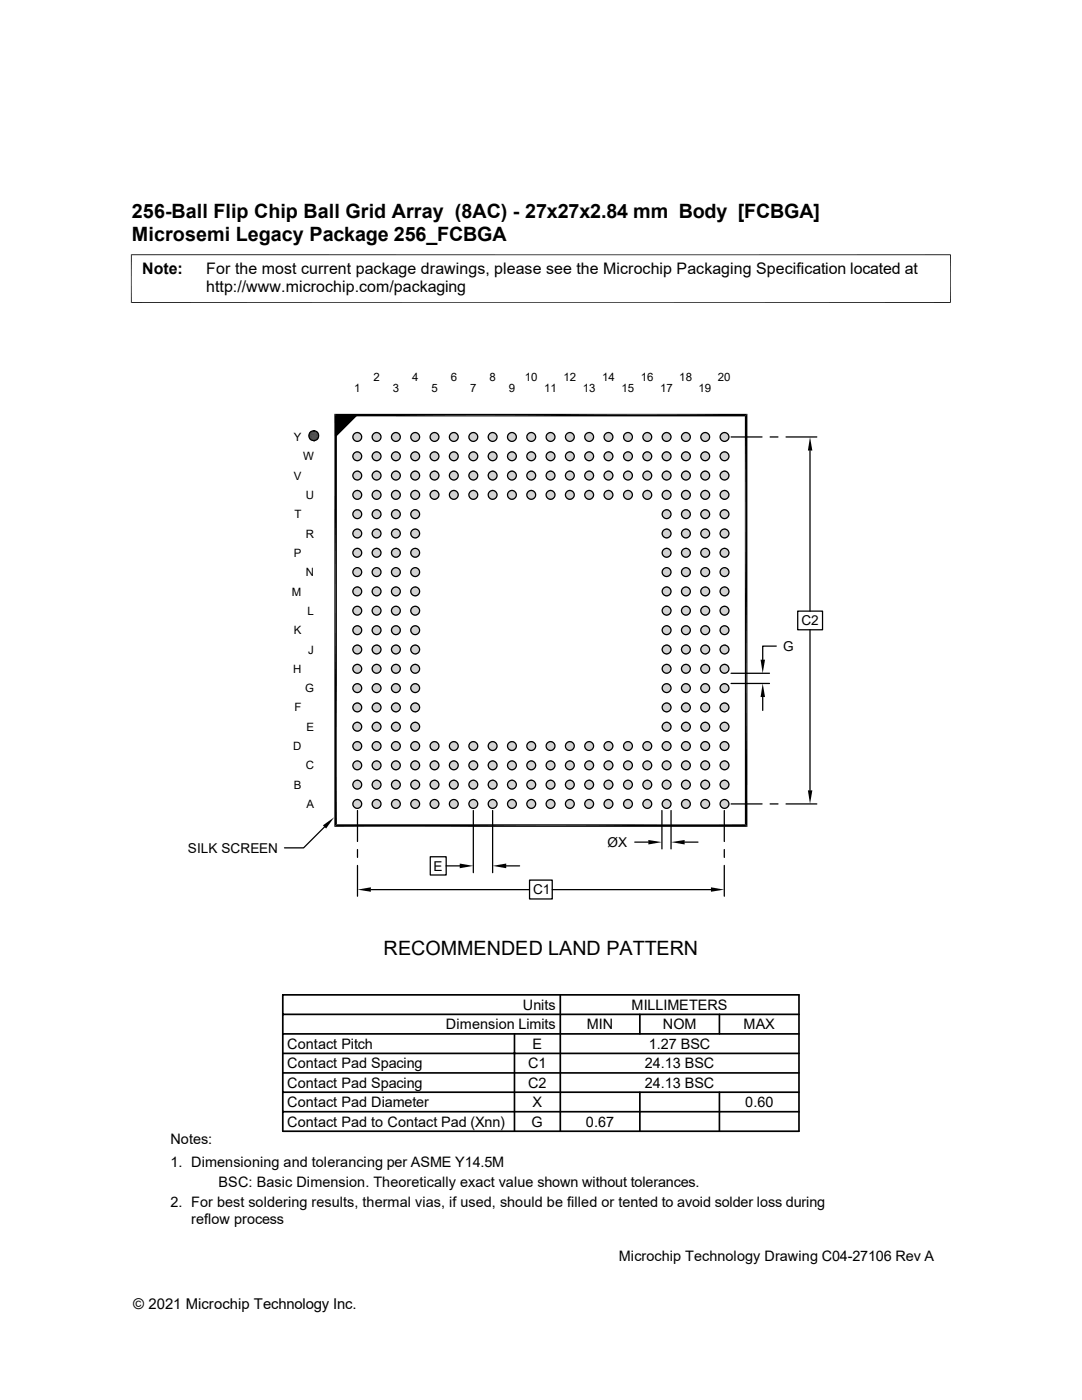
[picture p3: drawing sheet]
<svg xmlns="http://www.w3.org/2000/svg" width="216mm" height="279mm" viewBox="0 0 216 279" stroke-linecap="round" stroke-linejoin="round" font-family="sans-serif">
<defs><g id="words">
<g font-size="3.9">
<text x="26.3" y="43.5">256-Ball Flip Chip Ball Grid Array (8AC) - 27x27x2.84 mm Body [FCBGA]</text>
<text x="26.3" y="48">Microsemi Legacy Package 256_FCBGA</text>
<text x="76.5" y="190.5">RECOMMENDED LAND PATTERN</text>
</g>
<g font-size="3.2">
<text x="28.4" y="54.6">Note:</text>
<text x="41.1" y="54.6">For the most current package drawings, please see the Microchip Packaging Specification located at</text>
<text x="41.1" y="58.3">http://www.microchip.com/packaging</text>
</g>
<text font-size="3" x="26.6" y="261.3">© 2021 Microchip Technology Inc.</text>
<g font-size="2.9">
<text x="104.3" y="201.5">Units</text>
<text x="126" y="201.5">MILLIMETERS</text>
<text x="57.3" y="209.3">Contact Pitch</text>
<text x="89" y="205.4">Dimension Limits</text>
<text x="106.3" y="209.3">E</text>
<text x="117.1" y="205.4">MIN</text>
<text x="129.5" y="209.3">1.27 BSC</text>
<text x="132.2" y="205.4">NOM</text>
<text x="148.4" y="205.4">MAX</text>
<text x="57.3" y="213.2">Contact Pad Spacing</text>
<text x="105.4" y="213.2">C1</text>
<text x="128.7" y="213.2">24.13 BSC</text>
<text x="57.3" y="217.1">Contact Pad Spacing</text>
<text x="57.3" y="221">Contact Pad Diameter</text>
<text x="105.4" y="217.1">C2</text>
<text x="106.3" y="221">X</text>
<text x="128.7" y="217.1">24.13 BSC</text>
<text x="148.7" y="221">0.60</text>
<text x="57.3" y="224.8">Contact Pad to Contact Pad (Xnn)</text>
<text x="106.1" y="224.8">G</text>
<text x="116.9" y="224.8">0.67</text>
<text x="34" y="232.9">1. Dimensioning and tolerancing per ASME Y14.5M</text>
<text x="34" y="228.3">Notes:</text>
<text x="43.6" y="236.9">BSC: Basic Dimension. Theoretically exact value shown without tolerances.</text>
<text x="34" y="240.9">2. For best soldering results, thermal vias, if used, should be filled or tented to avoid solder loss during</text>
<text x="38.1" y="244.3">reflow process</text>
<text x="123.5" y="251.6">Microchip Technology Drawing C04-27106 Rev A</text>
</g>
<g font-size="2.7">
<text x="159.9" y="124.8">C2</text>
<text x="156.3" y="129.9">G</text>
<text x="37.5" y="170.1">SILK SCREEN</text>
<text x="86.5" y="173.8">E</text>
<text x="121.2" y="169">ØX</text>
<text x="106.4" y="178.5">C1</text>
</g>
<g font-size="2.3">
<text x="74.5" y="76">2</text>
<text x="82.3" y="76">4</text>
<text x="90" y="76">6</text>
<text x="97.7" y="76">8</text>
<text x="104.7" y="76">10</text>
<text x="112.4" y="76">12</text>
<text x="120.1" y="76">14</text>
<text x="127.8" y="76">16</text>
<text x="135.5" y="76">18</text>
<text x="143.3" y="76">20</text>
<text x="70.7" y="78.2">1</text>
<text x="78.4" y="78.2">3</text>
<text x="86.1" y="78.2">5</text>
<text x="93.8" y="78.2">7</text>
<text x="101.5" y="78.2">9</text>
<text x="108.6" y="78.2">11</text>
<text x="116.3" y="78.2">13</text>
<text x="124" y="78.2">15</text>
<text x="131.7" y="78.2">17</text>
<text x="139.4" y="78.2">19</text>
<text x="58.6" y="88">Y</text>
<text x="58.6" y="95.7">V</text>
<text x="60.5" y="91.9">W</text>
<text x="61" y="99.6">U</text>
<text x="58.8" y="103.4">T</text>
<text x="61" y="107.3">R</text>
<text x="58.6" y="111.2">P</text>
<text x="58.3" y="118.9">M</text>
<text x="61" y="115">N</text>
<text x="61.4" y="122.7">L</text>
<text x="58.6" y="126.6">K</text>
<text x="61.5" y="130.4">J</text>
<text x="58.5" y="134.3">H</text>
<text x="58.8" y="142">F</text>
<text x="60.9" y="138.1">G</text>
<text x="58.5" y="149.7">D</text>
<text x="61.1" y="145.8">E</text>
<text x="61" y="153.5">C</text>
<text x="58.6" y="157.4">B</text>
<text x="61.1" y="161.2">A</text>
</g>
</g></defs>
<g fill="#c0c0c0">
<path d="M71.2 86.3h.2z"/>
<path d="M75 86.3h.2z"/>
<path d="M78.9 86.3h.2z"/>
<path d="M82.7 86.3h.3z"/>
<path d="M86.6 86.3h.2z"/>
<path d="M90.4 86.3h.3z"/>
<path d="M94.3 86.3h.2z"/>
<path d="M98.2 86.3h.2z"/>
<path d="M102 86.3h.2z"/>
<path d="M105.9 86.3h.2z"/>
<path d="M109.7 86.3h.2z"/>
<path d="M113.6 86.3h.2z"/>
<path d="M117.4 86.3h.3z"/>
<path d="M121.3 86.3h.2z"/>
<path d="M125.2 86.3h.2z"/>
<path d="M129 86.3h.2z"/>
<path d="M132.9 86.3h.2z"/>
<path d="M136.7 86.3h.2z"/>
<path d="M140.6 86.3h.2z"/>
<path d="M144.4 86.3h.3z"/>
<path d="M144.4 86.3h.4z"/>
<path d="M140.5 86.3h.4z"/>
<path d="M140.6 86.3h.3z"/>
<path d="M136.7 86.3h.4z"/>
<path d="M132.8 86.3h.4z"/>
<path d="M132.9 86.3h.3z"/>
<path d="M128.9 86.3h.5z"/>
<path d="M129 86.3h.4z"/>
<path d="M125.1 86.3h.4z"/>
<path d="M125.2 86.3h.3z"/>
<path d="M121.3 86.3h.4z"/>
<path d="M117.4 86.3h.4z"/>
<path d="M113.5 86.3h.4z"/>
<path d="M113.6 86.3h.3z"/>
<path d="M109.6 86.3h.5z"/>
<path d="M109.7 86.3h.4z"/>
<path d="M105.8 86.3h.4z"/>
<path d="M105.9 86.3h.3z"/>
<path d="M101.9 86.3h.5z"/>
<path d="M102 86.3h.4z"/>
<path d="M98.1 86.3h.4z"/>
<path d="M98.2 86.3h.3z"/>
<path d="M94.3 86.3h.4z"/>
<path d="M90.4 86.3h.4z"/>
<path d="M86.6 86.3h.3z"/>
<path d="M82.6 86.3h.5z"/>
<path d="M82.7 86.3h.4z"/>
<path d="M78.8 86.3h.4z"/>
<path d="M78.9 86.3h.3z"/>
<path d="M74.9 86.3h.5z"/>
<path d="M75 86.3h.4z"/>
<path d="M71.1 86.3h.4z"/>
<path d="M71.2 86.3h.3z"/>
<path d="M144.3 86.3h.6z"/>
<path d="M144.4 86.3h.5z"/>
<path d="M140.4 86.3h.6z"/>
<path d="M140.5 86.3h.5z"/>
<path d="M136.6 86.3h.6z"/>
<path d="M136.7 86.3h.5z"/>
<path d="M132.7 86.3h.6z"/>
<path d="M132.8 86.3h.5z"/>
<path d="M125 86.3h.6z"/>
<path d="M125.1 86.3h.5z"/>
<path d="M121.1 86.3h.6z"/>
<path d="M121.2 86.3h.5z"/>
<path d="M117.3 86.3h.6z"/>
<path d="M117.4 86.3h.5z"/>
<path d="M113.4 86.3h.6z"/>
<path d="M113.5 86.3h.5z"/>
<path d="M109.6 86.3h.6z"/>
<path d="M105.7 86.3h.6z"/>
<path d="M105.8 86.3h.5z"/>
<path d="M98 86.3h.6z"/>
<path d="M98.1 86.3h.5z"/>
<path d="M94.1 86.3h.6z"/>
<path d="M94.2 86.3h.5z"/>
<path d="M90.3 86.3h.5z"/>
<path d="M86.4 86.3h.6z"/>
<path d="M86.5 86.3h.5z"/>
<path d="M82.5 86.3h.6z"/>
<path d="M78.7 86.3h.6z"/>
<path d="M78.8 86.3h.5z"/>
<path d="M74.8 86.3h.6z"/>
<path d="M71 86.3h.5z"/>
<path d="M144.2 86.4h.7z"/>
<path d="M144.3 86.3l.6 .1z"/>
<path d="M140.3 86.4h.8z"/>
<path d="M140.4 86.3l.7 .1z"/>
<path d="M136.5 86.4h.7z"/>
<path d="M136.6 86.3l.6 .1z"/>
<path d="M132.6 86.4h.8z"/>
<path d="M132.7 86.3l.7 .1z"/>
<path d="M128.8 86.4h.7z"/>
<path d="M128.9 86.3l.6 .1z"/>
<path d="M124.9 86.4h.8z"/>
<path d="M125 86.3l.7 .1z"/>
<path d="M121.1 86.3l.7 .1z"/>
<path d="M117.3 86.3l.6 .1z"/>
<path d="M113.3 86.4h.8z"/>
<path d="M113.4 86.3l.7 .1z"/>
<path d="M109.5 86.4h.7z"/>
<path d="M109.6 86.3l.6 .1z"/>
<path d="M105.6 86.4h.8z"/>
<path d="M105.7 86.3l.7 .1z"/>
<path d="M101.8 86.4h.7z"/>
<path d="M101.9 86.3l.6 .1z"/>
<path d="M97.9 86.4h.8z"/>
<path d="M98 86.3l.7 .1z"/>
<path d="M94.1 86.3l.7 .1z"/>
<path d="M90.3 86.3l.6 .1z"/>
<path d="M86.4 86.3l.7 .1z"/>
<path d="M82.5 86.4h.7z"/>
<path d="M82.5 86.3l.7 .1z"/>
<path d="M78.6 86.4h.8z"/>
<path d="M78.7 86.3l.7 .1z"/>
<path d="M74.8 86.4h.7z"/>
<path d="M74.8 86.3l.7 .1z"/>
<path d="M70.9 86.4h.8z"/>
<path d="M71 86.3l.7 .1z"/>
<path d="M144.1 86.4h.9z"/>
<path d="M144.2 86.4h.8z"/>
<path d="M140.3 86.4h.9z"/>
<path d="M136.4 86.4h.9z"/>
<path d="M136.5 86.4h.8z"/>
<path d="M132.5 86.4h.9z"/>
<path d="M128.7 86.4h.9z"/>
<path d="M128.8 86.4h.8z"/>
<path d="M124.8 86.4h.9z"/>
<path d="M121 86.4h.9z"/>
<path d="M121.1 86.4h.8z"/>
<path d="M117.1 86.4h.9z"/>
<path d="M117.2 86.4h.8z"/>
<path d="M113.2 86.4h1z"/>
<path d="M113.3 86.4h.9z"/>
<path d="M109.4 86.4h.9z"/>
<path d="M109.5 86.4h.8z"/>
<path d="M105.5 86.4h1z"/>
<path d="M105.6 86.4h.9z"/>
<path d="M101.7 86.4h.9z"/>
<path d="M101.8 86.4h.8z"/>
<path d="M97.8 86.4h.9z"/>
<path d="M94 86.4h.9z"/>
<path d="M94.1 86.4h.8z"/>
<path d="M90.1 86.4h.9z"/>
<path d="M90.2 86.4h.8z"/>
<path d="M86.3 86.4h.9z"/>
<path d="M86.4 86.4h.8z"/>
<path d="M82.4 86.4h.9z"/>
<path d="M82.5 86.4h.8z"/>
<path d="M78.5 86.4h1z"/>
<path d="M78.6 86.4h.9z"/>
<path d="M74.7 86.4h.9z"/>
<path d="M74.8 86.4h.8z"/>
<path d="M70.8 86.4h.9z"/>
<path d="M144.1 86.4h1z"/>
<path d="M140.3 86.4h1z"/>
<path d="M136.4 86.4h1z"/>
<path d="M132.5 86.4h1z"/>
<path d="M128.6 86.4h1.1z"/>
<path d="M128.7 86.4h1z"/>
<path d="M124.8 86.4h1z"/>
<path d="M120.9 86.4h1.1z"/>
<path d="M121 86.4h1z"/>
<path d="M117.1 86.4h1z"/>
<path d="M113.2 86.4h1.1z"/>
<path d="M109.4 86.4h1z"/>
<path d="M101.6 86.4h1.1z"/>
<path d="M101.7 86.4h1z"/>
<path d="M97.7 86.4h1.1z"/>
<path d="M97.8 86.4h1z"/>
<path d="M93.9 86.4h1.1z"/>
<path d="M94 86.4h1z"/>
<path d="M90 86.4h1.1z"/>
<path d="M90.1 86.4h1z"/>
<path d="M86.2 86.4h1z"/>
<path d="M82.4 86.4h1z"/>
<path d="M74.6 86.4h1z"/>
<path d="M70.7 86.4h1.1z"/>
<path d="M70.8 86.4h1z"/>
<path d="M144 86.5h1.2z"/>
<path d="M144.1 86.4l1.1 .1z"/>
<path d="M140.1 86.5h1.2z"/>
<path d="M140.2 86.4l1.1 .1z"/>
<path d="M136.3 86.5h1.2z"/>
<path d="M136.4 86.4l1.1 .1z"/>
<path d="M132.4 86.5h1.2z"/>
<path d="M132.5 86.4l1.1 .1z"/>
<path d="M128.6 86.4l1.2 .1z"/>
<path d="M124.7 86.5h1.2z"/>
<path d="M124.8 86.4l1.1 .1z"/>
<path d="M120.8 86.5h1.2z"/>
<path d="M120.9 86.4l1.1 .1z"/>
<path d="M117 86.5h1.2z"/>
<path d="M117.1 86.4l1.1 .1z"/>
<path d="M113.1 86.5h1.2z"/>
<path d="M113.2 86.4l1.1 .1z"/>
<path d="M109.3 86.5h1.1z"/>
<path d="M109.3 86.4l1.1 .1z"/>
<path d="M105.4 86.5h1.2z"/>
<path d="M105.5 86.4l1.1 .1z"/>
<path d="M101.6 86.5h1.1z"/>
<path d="M101.6 86.4l1.1 .1z"/>
<path d="M97.7 86.4l1.2 .1z"/>
<path d="M93.8 86.5h1.2z"/>
<path d="M93.9 86.4l1.1 .1z"/>
<path d="M90 86.5h1.1z"/>
<path d="M90 86.4l1.1 .1z"/>
<path d="M86.1 86.5h1.2z"/>
<path d="M86.2 86.4l1.1 .1z"/>
<path d="M82.3 86.5h1.1z"/>
<path d="M82.3 86.4l1.1 .1z"/>
<path d="M78.4 86.5h1.2z"/>
<path d="M78.5 86.4l1.1 .1z"/>
<path d="M74.5 86.5h1.2z"/>
<path d="M74.6 86.4l1.1 .1z"/>
<path d="M70.7 86.4l1.2 .1z"/>
<path d="M144 86.5l1.2 .1z"/>
<path d="M140.1 86.5l1.3 .1z"/>
<path d="M136.3 86.5l1.2 .1z"/>
<path d="M132.4 86.5l1.2 .1h-1.3z"/>
<path d="M132.4 86.5l1.2 .1z"/>
<path d="M128.6 86.5l1.2 .1h-1.3z"/>
<path d="M128.6 86.5l1.2 .1z"/>
<path d="M124.7 86.5l1.2 .1z"/>
<path d="M120.8 86.5l1.3 .1z"/>
<path d="M117 86.5l1.2 .1z"/>
<path d="M113.1 86.5l1.3 .1z"/>
<path d="M109.3 86.5l1.2 .1z"/>
<path d="M105.4 86.5l1.3 .1h-1.4z"/>
<path d="M105.4 86.5l1.3 .1z"/>
<path d="M101.6 86.5l1.2 .1h-1.3z"/>
<path d="M101.6 86.5l1.2 .1z"/>
<path d="M97.7 86.5l1.2 .1h-1.3z"/>
<path d="M97.7 86.5l1.2 .1z"/>
<path d="M93.8 86.5l1.3 .1z"/>
<path d="M90 86.5l1.2 .1z"/>
<path d="M86.1 86.5l1.3 .1z"/>
<path d="M82.3 86.5l1.2 .1z"/>
<path d="M78.4 86.5l1.3 .1z"/>
<path d="M74.5 86.5l1.3 .1h-1.3z"/>
<path d="M74.5 86.5l1.3 .1z"/>
<path d="M70.7 86.5l1.2 .1h-1.3z"/>
<path d="M70.7 86.5l1.2 .1z"/>
<path d="M143.8 86.6h1.5z"/>
<path d="M143.9 86.6h1.4z"/>
<path d="M140 86.6h1.4z"/>
<path d="M140.1 86.6h1.3z"/>
<path d="M136.1 86.6h1.5z"/>
<path d="M136.2 86.6h1.4z"/>
<path d="M132.3 86.6h1.4z"/>
<path d="M128.5 86.6h1.4z"/>
<path d="M124.6 86.6h1.4z"/>
<path d="M120.8 86.6h1.3z"/>
<path d="M116.8 86.6h1.5z"/>
<path d="M116.9 86.6h1.4z"/>
<path d="M113 86.6h1.4z"/>
<path d="M113.1 86.6h1.3z"/>
<path d="M109.1 86.6h1.5z"/>
<path d="M109.2 86.6h1.4z"/>
<path d="M105.3 86.6h1.4z"/>
<path d="M101.5 86.6h1.4z"/>
<path d="M97.6 86.6h1.4z"/>
<path d="M93.8 86.6h1.3z"/>
<path d="M89.8 86.6h1.5z"/>
<path d="M89.9 86.6h1.4z"/>
<path d="M86 86.6h1.4z"/>
<path d="M86.1 86.6h1.3z"/>
<path d="M82.1 86.6h1.5z"/>
<path d="M82.2 86.6h1.4z"/>
<path d="M78.3 86.6h1.4z"/>
<path d="M78.4 86.6h1.3z"/>
<path d="M74.4 86.6h1.5z"/>
<path d="M74.5 86.6h1.4z"/>
<path d="M70.6 86.6h1.4z"/>
<path d="M143.8 86.6l1.5 .1z"/>
<path d="M140 86.6l1.5 .1z"/>
<path d="M136.1 86.6l1.5 .1z"/>
<path d="M132.3 86.6l1.5 .1z"/>
<path d="M128.4 86.6l1.5 .1z"/>
<path d="M124.6 86.6l1.5 .1z"/>
<path d="M120.7 86.6l1.5 .1h-1.6z"/>
<path d="M120.7 86.6l1.5 .1z"/>
<path d="M116.8 86.6l1.5 .1z"/>
<path d="M113 86.6l1.5 .1z"/>
<path d="M109.1 86.6l1.5 .1z"/>
<path d="M105.3 86.6l1.5 .1z"/>
<path d="M101.4 86.6l1.5 .1z"/>
<path d="M97.6 86.6l1.5 .1z"/>
<path d="M93.7 86.6l1.5 .1z"/>
<path d="M89.8 86.6l1.6 .1z"/>
<path d="M86 86.6l1.5 .1z"/>
<path d="M82.1 86.6l1.5 .1z"/>
<path d="M78.3 86.6l1.5 .1z"/>
<path d="M74.4 86.6l1.5 .1z"/>
<path d="M70.6 86.6l1.5 .1z"/>
<path d="M143.8 86.7l1.6 .1z"/>
<path d="M140 86.7l1.5 .1z"/>
<path d="M136.1 86.7l1.6 .1z"/>
<path d="M132.2 86.7l1.6 .1z"/>
<path d="M128.4 86.7l1.6 .1z"/>
<path d="M124.5 86.7l1.6 .1h-1.6z"/>
<path d="M124.5 86.7l1.6 .1z"/>
<path d="M120.6 86.7l1.6 .1z"/>
<path d="M116.8 86.7l1.6 .1z"/>
<path d="M112.9 86.7l1.6 .1z"/>
<path d="M109.1 86.7l1.6 .1z"/>
<path d="M105.2 86.7l1.6 .1z"/>
<path d="M101.4 86.7l1.6 .1z"/>
<path d="M97.5 86.7l1.6 .1z"/>
<path d="M93.7 86.7l1.5 .1h-1.6z"/>
<path d="M93.7 86.7l1.5 .1z"/>
<path d="M89.8 86.7l1.6 .1z"/>
<path d="M85.9 86.7l1.6 .1z"/>
<path d="M82.1 86.7l1.6 .1z"/>
<path d="M78.2 86.7l1.6 .1z"/>
<path d="M74.4 86.7l1.5 .1z"/>
<path d="M70.5 86.7l1.6 .1z"/>
<path d="M143.8 86.8l1.6 .1z"/>
<path d="M139.9 86.8l1.7 .1z"/>
<path d="M136.1 86.8l1.6 .1z"/>
<path d="M132.2 86.8l1.7 .1z"/>
<path d="M128.4 86.8l1.6 .1z"/>
<path d="M124.5 86.8l1.7 .1z"/>
<path d="M120.6 86.8l1.7 .1z"/>
<path d="M116.8 86.8l1.6 .1z"/>
<path d="M112.9 86.8l1.7 .1z"/>
<path d="M109.1 86.8l1.6 .1z"/>
<path d="M105.2 86.8l1.6 .1z"/>
<path d="M101.3 86.8l1.7 .1z"/>
<path d="M97.5 86.8l1.6 .1z"/>
<path d="M93.6 86.8l1.7 .1z"/>
<path d="M89.7 86.8l1.7 .1z"/>
<path d="M85.9 86.8l1.6 .1z"/>
<path d="M82 86.8l1.7 .1z"/>
<path d="M78.2 86.8l1.6 .1z"/>
<path d="M74.3 86.8l1.7 .1z"/>
<path d="M70.5 86.8l1.6 .1z"/>
<path d="M143.7 86.9l1.8 .1z"/>
<path d="M139.9 86.9l1.7 .1z"/>
<path d="M136 86.9l1.8 .1z"/>
<path d="M132.2 86.9l1.7 .1z"/>
<path d="M128.3 86.9l1.7 .1z"/>
<path d="M124.5 86.9l1.7 .1z"/>
<path d="M120.6 86.9l1.7 .1z"/>
<path d="M116.7 86.9l1.7 .1z"/>
<path d="M112.9 86.9l1.7 .1z"/>
<path d="M109 86.9l1.7 .1z"/>
<path d="M105.2 86.9l1.6 .1z"/>
<path d="M101.3 86.9l1.7 .1z"/>
<path d="M97.5 86.9l1.6 .1z"/>
<path d="M93.6 86.9l1.7 .1z"/>
<path d="M89.7 86.9l1.7 .1z"/>
<path d="M85.9 86.9l1.7 .1z"/>
<path d="M82 86.9l1.7 .1z"/>
<path d="M78.1 86.9l1.8 .1z"/>
<path d="M74.3 86.9l1.7 .1z"/>
<path d="M70.4 86.9l1.7 .1z"/>
<path d="M143.7 87h1.8z"/>
<path d="M139.8 87h1.8z"/>
<path d="M136 87h1.8z"/>
<path d="M132.1 87h1.8z"/>
<path d="M128.3 87h1.7z"/>
<path d="M124.4 87h1.8z"/>
<path d="M120.6 87h1.7z"/>
<path d="M116.7 87h1.7z"/>
<path d="M112.9 87h1.7z"/>
<path d="M109 87h1.7z"/>
<path d="M105.1 87h1.8z"/>
<path d="M101.3 87h1.7z"/>
<path d="M97.4 87h1.8z"/>
<path d="M93.6 87h1.7z"/>
<path d="M89.7 87h1.8z"/>
<path d="M85.9 87h1.7z"/>
<path d="M82 87h1.7z"/>
<path d="M78.1 87h1.8z"/>
<path d="M74.3 87h1.7z"/>
<path d="M70.4 87h1.8z"/>
<path d="M143.7 87l1.8 .1z"/>
<path d="M139.8 87l1.8 .1z"/>
<path d="M136 87l1.8 .1z"/>
<path d="M132.1 87l1.8 .1z"/>
<path d="M128.3 87l1.7 .1z"/>
<path d="M124.4 87l1.8 .1z"/>
<path d="M120.5 87l1.8 .1z"/>
<path d="M116.7 87l1.8 .1z"/>
<path d="M112.8 87l1.8 .1z"/>
<path d="M109 87l1.7 .1z"/>
<path d="M105.1 87l1.8 .1z"/>
<path d="M101.3 87l1.7 .1z"/>
<path d="M97.4 87l1.8 .1z"/>
<path d="M93.5 87l1.8 .1z"/>
<path d="M89.7 87l1.8 .1z"/>
<path d="M85.8 87l1.8 .1z"/>
<path d="M82 87l1.7 .1z"/>
<path d="M78.1 87l1.8 .1z"/>
<path d="M74.3 87l1.7 .1z"/>
<path d="M70.4 87l1.8 .1z"/>
<path d="M143.7 87.1l1.8 .1z"/>
<path d="M139.8 87.1l1.8 .1z"/>
<path d="M136 87.1l1.8 .1z"/>
<path d="M132.1 87.1l1.8 .1z"/>
<path d="M128.2 87.1l1.8 .1z"/>
<path d="M124.4 87.1l1.8 .1z"/>
<path d="M120.5 87.1l1.8 .1z"/>
<path d="M116.7 87.1l1.8 .1z"/>
<path d="M112.8 87.1l1.8 .1z"/>
<path d="M109 87.1l1.8 .1z"/>
<path d="M105.1 87.1l1.8 .1z"/>
<path d="M101.2 87.1l1.8 .1z"/>
<path d="M97.4 87.1l1.8 .1z"/>
<path d="M93.5 87.1l1.8 .1z"/>
<path d="M89.7 87.1l1.8 .1z"/>
<path d="M85.8 87.1l1.8 .1z"/>
<path d="M82 87.1l1.8 .1z"/>
<path d="M78.1 87.1l1.8 .1z"/>
<path d="M74.2 87.1l1.8 .1z"/>
<path d="M70.4 87.1l1.8 .1z"/>
<path d="M143.7 87.2l1.8 .1z"/>
<path d="M139.8 87.2l1.8 .1z"/>
<path d="M139.8 87.2h1.8z"/>
<path d="M136 87.2l1.8 .1z"/>
<path d="M136 87.2h1.8z"/>
<path d="M132.1 87.2l1.8 .1z"/>
<path d="M128.2 87.2l1.8 .1z"/>
<path d="M124.4 87.2l1.8 .1z"/>
<path d="M120.5 87.2l1.8 .1z"/>
<path d="M116.7 87.2l1.8 .1z"/>
<path d="M112.8 87.2l1.8 .1z"/>
<path d="M109 87.2l1.7 .1z"/>
<path d="M109 87.2h1.8z"/>
<path d="M105.1 87.2l1.8 .1z"/>
<path d="M101.2 87.2l1.8 .1z"/>
<path d="M97.4 87.2l1.8 .1z"/>
<path d="M93.5 87.2l1.8 .1z"/>
<path d="M89.7 87.2l1.8 .1z"/>
<path d="M85.8 87.2l1.8 .1z"/>
<path d="M82 87.2l1.7 .1z"/>
<path d="M82 87.2h1.8z"/>
<path d="M78.1 87.2l1.8 .1z"/>
<path d="M78.1 87.2h1.8z"/>
<path d="M74.2 87.2l1.8 .1z"/>
<path d="M70.4 87.2l1.8 .1z"/>
<path d="M143.7 87.3l1.8 .1z"/>
<path d="M143.7 87.3h1.8z"/>
<path d="M139.8 87.3l1.8 .1z"/>
<path d="M136 87.3l1.8 .1z"/>
<path d="M132.1 87.3l1.8 .1z"/>
<path d="M128.2 87.3l1.8 .1z"/>
<path d="M124.4 87.3l1.8 .1z"/>
<path d="M120.5 87.3l1.8 .1z"/>
<path d="M116.7 87.3l1.7 .1z"/>
<path d="M116.7 87.3h1.8z"/>
<path d="M112.8 87.3l1.8 .1z"/>
<path d="M112.8 87.3h1.8z"/>
<path d="M109 87.3l1.7 .1z"/>
<path d="M105.1 87.3l1.8 .1z"/>
<path d="M101.2 87.3l1.8 .1z"/>
<path d="M97.4 87.3l1.8 .1z"/>
<path d="M93.5 87.3l1.8 .1z"/>
<path d="M89.7 87.3l1.8 .1z"/>
<path d="M85.8 87.3l1.8 .1z"/>
<path d="M85.8 87.3h1.8z"/>
<path d="M82 87.3l1.7 .1z"/>
<path d="M78.1 87.3l1.8 .1z"/>
<path d="M74.2 87.3l1.8 .1z"/>
<path d="M70.4 87.3l1.8 .1z"/>
<path d="M143.7 87.4l1.8 .1z"/>
<path d="M139.8 87.4l1.8 .1z"/>
<path d="M136 87.4l1.8 .1z"/>
<path d="M132.1 87.4l1.8 .1z"/>
<path d="M132.1 87.4h1.8z"/>
<path d="M128.3 87.4l1.7 .1z"/>
<path d="M128.3 87.4h1.7z"/>
<path d="M124.4 87.4l1.8 .1z"/>
<path d="M124.4 87.4h1.8z"/>
<path d="M120.5 87.4l1.8 .1z"/>
<path d="M120.5 87.4h1.8z"/>
<path d="M116.7 87.4l1.7 .1z"/>
<path d="M112.8 87.4l1.8 .1z"/>
<path d="M109 87.4l1.7 .1z"/>
<path d="M105.1 87.4l1.7 .1z"/>
<path d="M105.1 87.4h1.8z"/>
<path d="M101.3 87.4l1.7 .1z"/>
<path d="M101.3 87.4h1.7z"/>
<path d="M97.4 87.4l1.7 .1z"/>
<path d="M97.4 87.4h1.8z"/>
<path d="M93.5 87.4l1.8 .1z"/>
<path d="M93.5 87.4h1.8z"/>
<path d="M89.7 87.4l1.7 .1z"/>
<path d="M89.7 87.4h1.8z"/>
<path d="M85.8 87.4l1.8 .1z"/>
<path d="M82 87.4l1.7 .1z"/>
<path d="M78.1 87.4l1.8 .1z"/>
<path d="M74.3 87.4l1.7 .1z"/>
<path d="M74.3 87.4h1.7z"/>
<path d="M70.4 87.4l1.7 .1z"/>
<path d="M70.4 87.4h1.8z"/>
<path d="M143.7 87.5h1.7z"/>
<path d="M143.7 87.5h1.8z"/>
<path d="M139.8 87.5h1.8z"/>
<path d="M136 87.5h1.7z"/>
<path d="M136 87.5h1.8z"/>
<path d="M132.1 87.5h1.8z"/>
<path d="M128.3 87.5h1.7z"/>
<path d="M124.4 87.5h1.8z"/>
<path d="M120.6 87.5h1.7z"/>
<path d="M116.7 87.5h1.7z"/>
<path d="M112.9 87.5h1.7z"/>
<path d="M109 87.5h1.7z"/>
<path d="M105.1 87.5h1.7z"/>
<path d="M101.3 87.5h1.7z"/>
<path d="M97.4 87.5h1.7z"/>
<path d="M93.6 87.5h1.7z"/>
<path d="M89.7 87.5h1.7z"/>
<path d="M85.9 87.5h1.6z"/>
<path d="M85.9 87.5h1.7z"/>
<path d="M82 87.5h1.7z"/>
<path d="M78.1 87.5h1.7z"/>
<path d="M78.1 87.5h1.8z"/>
<path d="M74.3 87.5h1.7z"/>
<path d="M70.4 87.5h1.7z"/>
<path d="M143.7 87.5l1.7 .1z"/>
<path d="M139.9 87.5l1.6 .1z"/>
<path d="M139.9 87.5h1.7z"/>
<path d="M136 87.5l1.7 .1z"/>
<path d="M132.2 87.5l1.6 .1z"/>
<path d="M132.2 87.5h1.7z"/>
<path d="M128.3 87.5l1.7 .1z"/>
<path d="M124.5 87.5l1.6 .1z"/>
<path d="M124.5 87.5h1.7z"/>
<path d="M120.6 87.5l1.6 .1z"/>
<path d="M116.7 87.5l1.7 .1z"/>
<path d="M112.9 87.5l1.6 .1z"/>
<path d="M109 87.5l1.7 .1z"/>
<path d="M105.2 87.5l1.6 .1z"/>
<path d="M105.2 87.5h1.6z"/>
<path d="M101.3 87.5l1.7 .1z"/>
<path d="M97.5 87.5l1.6 .1z"/>
<path d="M97.5 87.5h1.6z"/>
<path d="M93.6 87.5l1.6 .1z"/>
<path d="M89.7 87.5l1.7 .1z"/>
<path d="M85.9 87.5l1.6 .1z"/>
<path d="M82 87.5l1.7 .1z"/>
<path d="M78.1 87.5l1.7 .1z"/>
<path d="M74.3 87.5l1.6 .1z"/>
<path d="M70.4 87.5l1.7 .1z"/>
<path d="M143.8 87.6l1.5 .1z"/>
<path d="M143.8 87.6h1.6z"/>
<path d="M139.9 87.6l1.6 .1z"/>
<path d="M139.9 87.6h1.6z"/>
<path d="M136.1 87.6l1.5 .1z"/>
<path d="M136.1 87.6h1.6z"/>
<path d="M132.2 87.6l1.6 .1z"/>
<path d="M132.2 87.6h1.6z"/>
<path d="M128.4 87.6l1.5 .1z"/>
<path d="M128.4 87.6h1.6z"/>
<path d="M124.5 87.6l1.6 .1z"/>
<path d="M124.5 87.6h1.6z"/>
<path d="M120.6 87.6l1.6 .1z"/>
<path d="M116.8 87.6l1.5 .1z"/>
<path d="M116.8 87.6h1.6z"/>
<path d="M112.9 87.6l1.6 .1z"/>
<path d="M112.9 87.6h1.6z"/>
<path d="M109.1 87.6l1.5 .1z"/>
<path d="M109.1 87.6h1.6z"/>
<path d="M105.2 87.6l1.6 .1z"/>
<path d="M105.2 87.6h1.6z"/>
<path d="M101.3 87.6l1.6 .1z"/>
<path d="M101.3 87.6h1.7z"/>
<path d="M97.5 87.6l1.6 .1z"/>
<path d="M97.5 87.6h1.6z"/>
<path d="M93.6 87.6l1.6 .1z"/>
<path d="M93.6 87.6h1.6z"/>
<path d="M89.7 87.6l1.7 .1z"/>
<path d="M85.9 87.6l1.6 .1z"/>
<path d="M85.9 87.6h1.6z"/>
<path d="M82 87.6l1.6 .1z"/>
<path d="M82 87.6h1.7z"/>
<path d="M78.2 87.6l1.6 .1z"/>
<path d="M78.2 87.6h1.6z"/>
<path d="M74.3 87.6l1.6 .1z"/>
<path d="M74.3 87.6h1.6z"/>
<path d="M70.5 87.6l1.6 .1z"/>
<path d="M70.5 87.6h1.6z"/>
<path d="M143.8 87.7l1.5 .1z"/>
<path d="M143.8 87.7h1.5z"/>
<path d="M140 87.7l1.4 .1z"/>
<path d="M140 87.7h1.5z"/>
<path d="M136.1 87.7l1.5 .1z"/>
<path d="M136.1 87.7h1.5z"/>
<path d="M132.2 87.7l1.5 .1z"/>
<path d="M132.2 87.7h1.6z"/>
<path d="M128.4 87.7l1.5 .1z"/>
<path d="M128.4 87.7h1.5z"/>
<path d="M124.5 87.7l1.5 .1z"/>
<path d="M124.5 87.7h1.6z"/>
<path d="M120.6 87.7l1.5 .1z"/>
<path d="M120.6 87.7h1.6z"/>
<path d="M116.8 87.7l1.5 .1z"/>
<path d="M116.8 87.7h1.5z"/>
<path d="M112.9 87.7l1.5 .1z"/>
<path d="M112.9 87.7h1.6z"/>
<path d="M109.1 87.7l1.5 .1z"/>
<path d="M109.1 87.7h1.5z"/>
<path d="M105.2 87.7l1.5 .1z"/>
<path d="M105.2 87.7h1.6z"/>
<path d="M101.4 87.7l1.5 .1z"/>
<path d="M101.4 87.7h1.5z"/>
<path d="M97.5 87.7l1.5 .1z"/>
<path d="M97.5 87.7h1.6z"/>
<path d="M93.7 87.7l1.4 .1z"/>
<path d="M93.7 87.7h1.5z"/>
<path d="M89.8 87.7l1.5 .1z"/>
<path d="M89.8 87.7h1.6z"/>
<path d="M85.9 87.7l1.5 .1z"/>
<path d="M85.9 87.7h1.6z"/>
<path d="M82.1 87.7l1.5 .1z"/>
<path d="M82.1 87.7h1.5z"/>
<path d="M78.2 87.7l1.5 .1z"/>
<path d="M78.2 87.7h1.6z"/>
<path d="M74.4 87.7l1.5 .1z"/>
<path d="M74.4 87.7h1.5z"/>
<path d="M70.5 87.7l1.5 .1z"/>
<path d="M70.5 87.7h1.6z"/>
<path d="M143.8 87.8h1.4z"/>
<path d="M143.8 87.8h1.5z"/>
<path d="M140 87.8h1.4z"/>
<path d="M136.1 87.8h1.4z"/>
<path d="M136.1 87.8h1.5z"/>
<path d="M132.3 87.8h1.3z"/>
<path d="M132.3 87.8h1.4z"/>
<path d="M128.4 87.8h1.4z"/>
<path d="M128.4 87.8h1.5z"/>
<path d="M124.6 87.8h1.3z"/>
<path d="M124.6 87.8h1.4z"/>
<path d="M120.7 87.8h1.4z"/>
<path d="M116.8 87.8h1.4z"/>
<path d="M116.8 87.8h1.5z"/>
<path d="M113 87.8h1.4z"/>
<path d="M109.1 87.8h1.4z"/>
<path d="M109.1 87.8h1.5z"/>
<path d="M105.3 87.8h1.4z"/>
<path d="M101.4 87.8h1.4z"/>
<path d="M101.4 87.8h1.5z"/>
<path d="M97.6 87.8h1.3z"/>
<path d="M97.6 87.8h1.4z"/>
<path d="M93.7 87.8h1.4z"/>
<path d="M89.8 87.8h1.4z"/>
<path d="M89.8 87.8h1.5z"/>
<path d="M86 87.8h1.4z"/>
<path d="M82.1 87.8h1.4z"/>
<path d="M82.1 87.8h1.5z"/>
<path d="M78.3 87.8h1.4z"/>
<path d="M74.4 87.8h1.4z"/>
<path d="M74.4 87.8h1.5z"/>
<path d="M70.6 87.8h1.3z"/>
<path d="M70.6 87.8h1.4z"/>
<path d="M143.9 87.8l1.3 .1z"/>
<path d="M143.9 87.8h1.3z"/>
<path d="M140.1 87.8l1.2 .1z"/>
<path d="M140.1 87.8h1.3z"/>
<path d="M136.2 87.8l1.3 .1z"/>
<path d="M136.2 87.8h1.3z"/>
<path d="M132.3 87.8l1.3 .1z"/>
<path d="M128.5 87.8l1.3 .1z"/>
<path d="M128.5 87.8h1.3z"/>
<path d="M124.6 87.8l1.3 .1z"/>
<path d="M120.8 87.8l1.2 .1z"/>
<path d="M120.8 87.8h1.3z"/>
<path d="M116.9 87.8l1.3 .1z"/>
<path d="M116.9 87.8h1.3z"/>
<path d="M113.1 87.8l1.2 .1z"/>
<path d="M113.1 87.8h1.3z"/>
<path d="M109.2 87.8l1.2 .1z"/>
<path d="M109.2 87.8h1.3z"/>
<path d="M105.3 87.8l1.3 .1z"/>
<path d="M101.5 87.8l1.2 .1z"/>
<path d="M101.5 87.8h1.3z"/>
<path d="M97.6 87.8l1.3 .1z"/>
<path d="M93.8 87.8l1.2 .1z"/>
<path d="M93.8 87.8h1.3z"/>
<path d="M89.9 87.8l1.2 .1z"/>
<path d="M89.9 87.8h1.3z"/>
<path d="M86.1 87.8l1.2 .1z"/>
<path d="M86.1 87.8h1.3z"/>
<path d="M82.2 87.8l1.2 .1z"/>
<path d="M82.2 87.8h1.3z"/>
<path d="M78.4 87.8l1.2 .1z"/>
<path d="M78.4 87.8h1.3z"/>
<path d="M74.5 87.8l1.2 .1z"/>
<path d="M74.5 87.8h1.3z"/>
<path d="M70.6 87.8l1.3 .1z"/>
<path d="M144 87.9h1.1z"/>
<path d="M144 87.9h1.2z"/>
<path d="M140.1 87.9h1.2z"/>
<path d="M136.3 87.9h1.1z"/>
<path d="M136.3 87.9h1.2z"/>
<path d="M132.4 87.9h1.1z"/>
<path d="M132.4 87.9h1.2z"/>
<path d="M128.6 87.9h1.1z"/>
<path d="M128.6 87.9h1.2z"/>
<path d="M124.7 87.9h1.1z"/>
<path d="M124.7 87.9h1.2z"/>
<path d="M120.8 87.9h1.2z"/>
<path d="M117 87.9h1.1z"/>
<path d="M117 87.9h1.2z"/>
<path d="M113.1 87.9h1.2z"/>
<path d="M109.3 87.9h1.1z"/>
<path d="M105.4 87.9h1.1z"/>
<path d="M105.4 87.9h1.2z"/>
<path d="M101.6 87.9h1.1z"/>
<path d="M97.7 87.9h1.1z"/>
<path d="M97.7 87.9h1.2z"/>
<path d="M93.8 87.9h1.2z"/>
<path d="M90 87.9h1.1z"/>
<path d="M86.1 87.9h1.1z"/>
<path d="M86.1 87.9h1.2z"/>
<path d="M82.3 87.9h1.1z"/>
<path d="M78.4 87.9h1.1z"/>
<path d="M78.4 87.9h1.2z"/>
<path d="M74.5 87.9h1.1z"/>
<path d="M74.5 87.9h1.2z"/>
<path d="M70.7 87.9h1.1z"/>
<path d="M70.7 87.9h1.2z"/>
<path d="M144.1 87.9l.9 .1z"/>
<path d="M144.1 87.9h1z"/>
<path d="M140.2 87.9l1 .1z"/>
<path d="M140.2 87.9h1.1z"/>
<path d="M136.4 87.9l.9 .1z"/>
<path d="M136.4 87.9h1z"/>
<path d="M132.5 87.9l.9 .1z"/>
<path d="M132.5 87.9h1z"/>
<path d="M128.6 87.9l1 .1z"/>
<path d="M124.8 87.9l.9 .1z"/>
<path d="M124.8 87.9h1z"/>
<path d="M120.9 87.9l1 .1z"/>
<path d="M120.9 87.9h1.1z"/>
<path d="M117.1 87.9l.9 .1z"/>
<path d="M117.1 87.9h1z"/>
<path d="M113.2 87.9l1 .1z"/>
<path d="M113.2 87.9h1.1z"/>
<path d="M109.3 87.9l1 .1z"/>
<path d="M105.5 87.9l1 .1z"/>
<path d="M105.5 87.9h1z"/>
<path d="M101.6 87.9l1 .1z"/>
<path d="M97.7 87.9l1 .1z"/>
<path d="M93.9 87.9l1 .1z"/>
<path d="M93.9 87.9h1.1z"/>
<path d="M90 87.9l1 .1z"/>
<path d="M86.2 87.9l1 .1z"/>
<path d="M86.2 87.9h1z"/>
<path d="M82.3 87.9l1 .1z"/>
<path d="M78.5 87.9l1 .1z"/>
<path d="M78.5 87.9h1z"/>
<path d="M74.6 87.9l1 .1z"/>
<path d="M74.6 87.9h1z"/>
<path d="M70.7 87.9l1 .1z"/>
<path d="M144.1 88h.8z"/>
<path d="M144.1 88h.9z"/>
<path d="M140.3 88h.8z"/>
<path d="M140.3 88h.9z"/>
<path d="M136.4 88h.8z"/>
<path d="M136.4 88h.9z"/>
<path d="M132.5 88h.9z"/>
<path d="M128.7 88h.8z"/>
<path d="M128.7 88h.9z"/>
<path d="M124.8 88h.9z"/>
<path d="M121 88h.8z"/>
<path d="M121 88h.9z"/>
<path d="M117.1 88h.8z"/>
<path d="M117.1 88h.9z"/>
<path d="M113.2 88h.9z"/>
<path d="M113.2 88h1z"/>
<path d="M109.4 88h.8z"/>
<path d="M109.4 88h.9z"/>
<path d="M105.5 88h.9z"/>
<path d="M105.5 88h1z"/>
<path d="M101.7 88h.8z"/>
<path d="M101.7 88h.9z"/>
<path d="M97.8 88h.9z"/>
<path d="M94 88h.8z"/>
<path d="M94 88h.9z"/>
<path d="M90.1 88h.8z"/>
<path d="M90.1 88h.9z"/>
<path d="M86.3 88h.8z"/>
<path d="M86.3 88h.9z"/>
<path d="M82.4 88h.8z"/>
<path d="M82.4 88h.9z"/>
<path d="M78.5 88h.9z"/>
<path d="M78.5 88h1z"/>
<path d="M74.7 88h.8z"/>
<path d="M74.7 88h.9z"/>
<path d="M70.8 88h.9z"/>
<path d="M144.2 88l.7 .1z"/>
<path d="M144.2 88h.7z"/>
<path d="M140.3 88l.7 .1z"/>
<path d="M136.5 88l.7 .1z"/>
<path d="M136.5 88h.7z"/>
<path d="M132.6 88l.7 .1z"/>
<path d="M132.6 88h.8z"/>
<path d="M128.8 88l.6 .1z"/>
<path d="M128.8 88h.7z"/>
<path d="M124.9 88l.7 .1z"/>
<path d="M124.9 88h.8z"/>
<path d="M121.1 88l.6 .1z"/>
<path d="M121.1 88h.7z"/>
<path d="M117.2 88l.7 .1z"/>
<path d="M117.2 88h.7z"/>
<path d="M113.3 88l.7 .1z"/>
<path d="M113.3 88h.8z"/>
<path d="M109.5 88l.7 .1z"/>
<path d="M109.5 88h.7z"/>
<path d="M105.6 88l.7 .1z"/>
<path d="M105.6 88h.8z"/>
<path d="M101.8 88l.6 .1z"/>
<path d="M101.8 88h.7z"/>
<path d="M97.9 88l.7 .1z"/>
<path d="M97.9 88h.8z"/>
<path d="M94.1 88l.6 .1z"/>
<path d="M94.1 88h.7z"/>
<path d="M90.2 88l.6 .1z"/>
<path d="M90.2 88h.7z"/>
<path d="M86.4 88l.6 .1z"/>
<path d="M86.4 88h.7z"/>
<path d="M82.5 88l.6 .1z"/>
<path d="M82.5 88h.7z"/>
<path d="M78.6 88l.7 .1z"/>
<path d="M78.6 88h.8z"/>
<path d="M74.8 88l.6 .1z"/>
<path d="M74.8 88h.7z"/>
<path d="M70.9 88l.6 .1z"/>
<path d="M70.9 88h.8z"/>
<path d="M144.3 88.1h.5z"/>
<path d="M144.3 88.1h.6z"/>
<path d="M140.4 88.1h.5z"/>
<path d="M140.4 88.1h.6z"/>
<path d="M136.6 88.1h.5z"/>
<path d="M136.6 88.1h.6z"/>
<path d="M132.7 88.1h.5z"/>
<path d="M132.7 88.1h.6z"/>
<path d="M128.9 88.1h.5z"/>
<path d="M125 88.1h.5z"/>
<path d="M125 88.1h.6z"/>
<path d="M121.1 88.1h.6z"/>
<path d="M117.3 88.1h.5z"/>
<path d="M117.3 88.1h.6z"/>
<path d="M113.4 88.1h.5z"/>
<path d="M113.4 88.1h.6z"/>
<path d="M109.6 88.1h.5z"/>
<path d="M109.6 88.1h.6z"/>
<path d="M105.7 88.1h.5z"/>
<path d="M105.7 88.1h.6z"/>
<path d="M101.9 88.1h.5z"/>
<path d="M98 88.1h.5z"/>
<path d="M98 88.1h.6z"/>
<path d="M94.1 88.1h.6z"/>
<path d="M90.3 88.1h.5z"/>
<path d="M86.4 88.1h.5z"/>
<path d="M86.4 88.1h.6z"/>
<path d="M82.5 88.1h.6z"/>
<path d="M78.7 88.1h.5z"/>
<path d="M78.7 88.1h.6z"/>
<path d="M74.8 88.1h.6z"/>
<path d="M71 88.1h.5z"/>
<path d="M71.2 88.1h.2z"/>
<path d="M75 88.1h.2z"/>
<path d="M78.9 88.1h.2z"/>
<path d="M82.7 88.1h.3z"/>
<path d="M86.6 88.1h.2z"/>
<path d="M90.4 88.1h.3z"/>
<path d="M94.3 88.1h.2z"/>
<path d="M98.2 88.1h.2z"/>
<path d="M102 88.1h.2z"/>
<path d="M105.9 88.1h.2z"/>
<path d="M109.7 88.1h.2z"/>
<path d="M113.6 88.1h.2z"/>
<path d="M117.4 88.1h.3z"/>
<path d="M121.3 88.1h.2z"/>
<path d="M125.2 88.1h.2z"/>
<path d="M129 88.1h.2z"/>
<path d="M132.9 88.1h.2z"/>
<path d="M136.7 88.1h.2z"/>
<path d="M140.6 88.1h.2z"/>
<path d="M144.4 88.1h.3z"/>
<path d="M144.4 88.1h.4z"/>
<path d="M140.5 88.1h.3z"/>
<path d="M140.5 88.1h.4z"/>
<path d="M136.7 88.1h.4z"/>
<path d="M132.8 88.1h.3z"/>
<path d="M132.8 88.1h.4z"/>
<path d="M128.9 88.1h.3z"/>
<path d="M125.1 88.1h.3z"/>
<path d="M125.1 88.1h.4z"/>
<path d="M121.2 88.1h.3z"/>
<path d="M121.2 88.1h.5z"/>
<path d="M117.4 88.1h.4z"/>
<path d="M113.5 88.1h.3z"/>
<path d="M113.5 88.1h.4z"/>
<path d="M109.6 88.1h.3z"/>
<path d="M105.8 88.1h.3z"/>
<path d="M105.8 88.1h.4z"/>
<path d="M101.9 88.1h.3z"/>
<path d="M98.1 88.1h.3z"/>
<path d="M98.1 88.1h.4z"/>
<path d="M94.2 88.1h.3z"/>
<path d="M94.2 88.1h.5z"/>
<path d="M90.4 88.1h.4z"/>
<path d="M86.5 88.1h.3z"/>
<path d="M86.5 88.1h.4z"/>
<path d="M82.6 88.1h.4z"/>
<path d="M82.6 88.1h.5z"/>
<path d="M78.8 88.1h.3z"/>
<path d="M78.8 88.1h.4z"/>
<path d="M74.9 88.1h.3z"/>
<path d="M74.9 88.1h.5z"/>
<path d="M71.1 88.1h.3z"/>
<path d="M71.1 88.1h.4z"/>
<path d="M71.2 90.1h.2z"/>
<path d="M75 90.1h.2z"/>
<path d="M78.9 90.1h.2z"/>
<path d="M82.7 90.1h.3z"/>
<path d="M86.6 90.1h.2z"/>
<path d="M90.4 90.1h.3z"/>
<path d="M94.3 90.1h.2z"/>
<path d="M98.2 90.1h.2z"/>
<path d="M102 90.1h.2z"/>
<path d="M105.9 90.1h.2z"/>
<path d="M109.7 90.1h.2z"/>
<path d="M113.6 90.1h.2z"/>
<path d="M117.4 90.1h.3z"/>
<path d="M121.3 90.1h.2z"/>
<path d="M125.2 90.1h.2z"/>
<path d="M129 90.1h.2z"/>
<path d="M132.9 90.1h.2z"/>
<path d="M136.7 90.1h.2z"/>
<path d="M140.6 90.1h.2z"/>
<path d="M144.4 90.1h.3z"/>
<path d="M144.4 90.2h.4z"/>
<path d="M144.4 90.1l.4 .1z"/>
<path d="M140.5 90.2h.4z"/>
<path d="M140.6 90.1l.3 .1z"/>
<path d="M136.7 90.2h.4z"/>
<path d="M136.7 90.1l.4 .1z"/>
<path d="M132.8 90.2h.4z"/>
<path d="M132.9 90.1l.3 .1z"/>
<path d="M128.9 90.2h.5z"/>
<path d="M129 90.1l.4 .1z"/>
<path d="M125.1 90.2h.4z"/>
<path d="M125.2 90.1l.3 .1z"/>
<path d="M121.3 90.1l.4 .1z"/>
<path d="M117.4 90.1l.4 .1z"/>
<path d="M113.5 90.2h.4z"/>
<path d="M113.6 90.1l.3 .1z"/>
<path d="M109.6 90.2h.5z"/>
<path d="M109.7 90.1l.4 .1z"/>
<path d="M105.8 90.2h.4z"/>
<path d="M105.9 90.1l.3 .1z"/>
<path d="M101.9 90.2h.5z"/>
<path d="M102 90.1l.4 .1z"/>
<path d="M98.1 90.2h.4z"/>
<path d="M98.2 90.1l.3 .1z"/>
<path d="M94.3 90.1l.4 .1z"/>
<path d="M90.4 90.2h.4z"/>
<path d="M90.4 90.1l.4 .1z"/>
<path d="M86.6 90.1l.3 .1z"/>
<path d="M82.6 90.2h.5z"/>
<path d="M82.7 90.1l.4 .1z"/>
<path d="M78.8 90.2h.4z"/>
<path d="M78.9 90.1l.3 .1z"/>
<path d="M74.9 90.2h.5z"/>
<path d="M75 90.1l.4 .1z"/>
<path d="M71.1 90.2h.4z"/>
<path d="M71.2 90.1l.3 .1z"/>
<path d="M144.3 90.2h.6z"/>
<path d="M144.4 90.2h.5z"/>
<path d="M140.4 90.2h.6z"/>
<path d="M140.5 90.2h.5z"/>
<path d="M136.6 90.2h.6z"/>
<path d="M136.7 90.2h.5z"/>
<path d="M132.7 90.2h.6z"/>
<path d="M132.8 90.2h.5z"/>
<path d="M125 90.2h.6z"/>
<path d="M125.1 90.2h.5z"/>
<path d="M121.1 90.2h.6z"/>
<path d="M121.2 90.2h.5z"/>
<path d="M117.3 90.2h.6z"/>
<path d="M117.4 90.2h.5z"/>
<path d="M113.4 90.2h.6z"/>
<path d="M113.5 90.2h.5z"/>
<path d="M109.6 90.2h.6z"/>
<path d="M105.7 90.2h.6z"/>
<path d="M105.8 90.2h.5z"/>
<path d="M98 90.2h.6z"/>
<path d="M98.1 90.2h.5z"/>
<path d="M94.1 90.2h.6z"/>
<path d="M94.2 90.2h.5z"/>
<path d="M90.3 90.2h.5z"/>
<path d="M86.4 90.2h.6z"/>
<path d="M86.5 90.2h.5z"/>
<path d="M82.5 90.2h.6z"/>
<path d="M78.7 90.2h.6z"/>
<path d="M78.8 90.2h.5z"/>
<path d="M74.8 90.2h.6z"/>
<path d="M71 90.2h.5z"/>
<path d="M140.3 90.2h.8z"/>
<path d="M140.4 90.2h.7z"/>
<path d="M136.5 90.2h.7z"/>
<path d="M132.6 90.2h.8z"/>
<path d="M132.7 90.2h.7z"/>
<path d="M128.8 90.2h.7z"/>
<path d="M128.9 90.2h.6z"/>
<path d="M124.9 90.2h.8z"/>
<path d="M125 90.2h.7z"/>
<path d="M121.1 90.2h.7z"/>
<path d="M113.3 90.2h.8z"/>
<path d="M113.4 90.2h.7z"/>
<path d="M109.5 90.2h.7z"/>
<path d="M105.6 90.2h.8z"/>
<path d="M105.7 90.2h.7z"/>
<path d="M101.8 90.2h.7z"/>
<path d="M101.9 90.2h.6z"/>
<path d="M97.9 90.2h.8z"/>
<path d="M98 90.2h.7z"/>
<path d="M94.1 90.2h.7z"/>
<path d="M90.3 90.2h.6z"/>
<path d="M86.4 90.2h.7z"/>
<path d="M82.5 90.2h.7z"/>
<path d="M78.6 90.2h.8z"/>
<path d="M78.7 90.2h.7z"/>
<path d="M74.8 90.2h.7z"/>
<path d="M70.9 90.2h.8z"/>
<path d="M71 90.2h.7z"/>
<path d="M144.1 90.3h.9z"/>
<path d="M144.2 90.2l.8 .1z"/>
<path d="M140.3 90.3h.9z"/>
<path d="M140.3 90.2l.9 .1z"/>
<path d="M136.4 90.3h.9z"/>
<path d="M136.5 90.2l.8 .1z"/>
<path d="M132.5 90.3h.9z"/>
<path d="M132.6 90.2l.8 .1z"/>
<path d="M128.7 90.3h.9z"/>
<path d="M128.8 90.2l.8 .1z"/>
<path d="M124.8 90.3h.9z"/>
<path d="M124.9 90.2l.8 .1z"/>
<path d="M121 90.3h.9z"/>
<path d="M121.1 90.2l.8 .1z"/>
<path d="M117.1 90.3h.9z"/>
<path d="M117.2 90.2l.8 .1z"/>
<path d="M113.2 90.3h1z"/>
<path d="M113.3 90.2l.9 .1z"/>
<path d="M109.4 90.3h.9z"/>
<path d="M109.5 90.2l.8 .1z"/>
<path d="M105.5 90.3h1z"/>
<path d="M105.6 90.2l.9 .1z"/>
<path d="M101.7 90.3h.9z"/>
<path d="M101.8 90.2l.8 .1z"/>
<path d="M97.8 90.3h.9z"/>
<path d="M97.9 90.2l.8 .1z"/>
<path d="M94 90.3h.9z"/>
<path d="M94.1 90.2l.8 .1z"/>
<path d="M90.1 90.3h.9z"/>
<path d="M90.2 90.2l.8 .1z"/>
<path d="M86.3 90.3h.9z"/>
<path d="M86.4 90.2l.8 .1z"/>
<path d="M82.4 90.3h.9z"/>
<path d="M82.5 90.2l.8 .1z"/>
<path d="M78.5 90.3h1z"/>
<path d="M78.6 90.2l.9 .1z"/>
<path d="M74.7 90.3h.9z"/>
<path d="M74.8 90.2l.8 .1z"/>
<path d="M70.8 90.3h.9z"/>
<path d="M70.9 90.2l.8 .1z"/>
<path d="M144.1 90.3h1z"/>
<path d="M140.3 90.3h1z"/>
<path d="M136.4 90.3h1z"/>
<path d="M132.5 90.3h1z"/>
<path d="M128.6 90.3h1.1z"/>
<path d="M128.7 90.3h1z"/>
<path d="M124.8 90.3h1z"/>
<path d="M120.9 90.3h1.1z"/>
<path d="M121 90.3h1z"/>
<path d="M117.1 90.3h1z"/>
<path d="M113.2 90.3h1.1z"/>
<path d="M109.4 90.3h1z"/>
<path d="M101.6 90.3h1.1z"/>
<path d="M101.7 90.3h1z"/>
<path d="M97.7 90.3h1.1z"/>
<path d="M97.8 90.3h1z"/>
<path d="M93.9 90.3h1.1z"/>
<path d="M94 90.3h1z"/>
<path d="M90 90.3h1.1z"/>
<path d="M90.1 90.3h1z"/>
<path d="M86.2 90.3h1z"/>
<path d="M82.4 90.3h1z"/>
<path d="M74.6 90.3h1z"/>
<path d="M70.7 90.3h1.1z"/>
<path d="M70.8 90.3h1z"/>
<path d="M144.1 90.3l1.1 .1h-1.2z"/>
<path d="M144.1 90.3l1.1 .1z"/>
<path d="M140.2 90.3l1.1 .1h-1.2z"/>
<path d="M140.2 90.3l1.1 .1z"/>
<path d="M136.4 90.3l1.1 .1h-1.2z"/>
<path d="M136.4 90.3l1.1 .1z"/>
<path d="M132.5 90.3l1.1 .1h-1.2z"/>
<path d="M132.5 90.3l1.1 .1z"/>
<path d="M128.6 90.3l1.2 .1z"/>
<path d="M124.8 90.3l1.1 .1h-1.2z"/>
<path d="M124.8 90.3l1.1 .1z"/>
<path d="M120.9 90.3l1.1 .1h-1.2z"/>
<path d="M120.9 90.3l1.1 .1z"/>
<path d="M117.1 90.3l1.1 .1h-1.2z"/>
<path d="M117.1 90.3l1.1 .1z"/>
<path d="M113.2 90.3l1.1 .1h-1.2z"/>
<path d="M113.2 90.3l1.1 .1z"/>
<path d="M109.3 90.3l1.1 .1h-1.1z"/>
<path d="M109.3 90.3l1.1 .1z"/>
<path d="M105.5 90.3l1.1 .1h-1.2z"/>
<path d="M105.5 90.3l1.1 .1z"/>
<path d="M101.6 90.3l1.1 .1z"/>
<path d="M97.7 90.3l1.2 .1z"/>
<path d="M93.9 90.3l1.1 .1h-1.2z"/>
<path d="M93.9 90.3l1.1 .1z"/>
<path d="M90 90.3l1.1 .1h-1.1z"/>
<path d="M90 90.3l1.1 .1z"/>
<path d="M86.2 90.3l1.1 .1h-1.2z"/>
<path d="M86.2 90.3l1.1 .1z"/>
<path d="M82.3 90.3l1.1 .1h-1.1z"/>
<path d="M82.3 90.3l1.1 .1z"/>
<path d="M78.5 90.3l1.1 .1h-1.2z"/>
<path d="M78.5 90.3l1.1 .1z"/>
<path d="M74.6 90.3l1.1 .1h-1.2z"/>
<path d="M74.6 90.3l1.1 .1z"/>
<path d="M70.7 90.3l1.2 .1z"/>
<path d="M143.9 90.4h1.3z"/>
<path d="M144 90.4h1.2z"/>
<path d="M140.1 90.4h1.3z"/>
<path d="M136.3 90.4h1.2z"/>
<path d="M132.3 90.4h1.3z"/>
<path d="M132.4 90.4h1.2z"/>
<path d="M128.5 90.4h1.3z"/>
<path d="M128.6 90.4h1.2z"/>
<path d="M124.7 90.4h1.2z"/>
<path d="M120.8 90.4h1.3z"/>
<path d="M117 90.4h1.2z"/>
<path d="M113.1 90.4h1.3z"/>
<path d="M109.3 90.4h1.2z"/>
<path d="M105.3 90.4h1.4z"/>
<path d="M105.4 90.4h1.3z"/>
<path d="M101.5 90.4h1.3z"/>
<path d="M101.6 90.4h1.2z"/>
<path d="M97.6 90.4h1.3z"/>
<path d="M97.7 90.4h1.2z"/>
<path d="M93.8 90.4h1.3z"/>
<path d="M90 90.4h1.2z"/>
<path d="M86.1 90.4h1.3z"/>
<path d="M82.3 90.4h1.2z"/>
<path d="M78.4 90.4h1.3z"/>
<path d="M74.5 90.4h1.3z"/>
<path d="M70.6 90.4h1.3z"/>
<path d="M70.7 90.4h1.2z"/>
<path d="M143.8 90.5h1.5z"/>
<path d="M143.9 90.4l1.4 .1z"/>
<path d="M140 90.5h1.4z"/>
<path d="M140.1 90.4l1.3 .1z"/>
<path d="M136.1 90.5h1.5z"/>
<path d="M136.2 90.4l1.4 .1z"/>
<path d="M132.3 90.4l1.4 .1z"/>
<path d="M128.5 90.4l1.4 .1z"/>
<path d="M124.6 90.5h1.4z"/>
<path d="M124.6 90.4l1.4 .1z"/>
<path d="M120.8 90.4l1.3 .1z"/>
<path d="M116.8 90.5h1.5z"/>
<path d="M116.9 90.4l1.4 .1z"/>
<path d="M113 90.5h1.4z"/>
<path d="M113.1 90.4l1.3 .1z"/>
<path d="M109.1 90.5h1.5z"/>
<path d="M109.2 90.4l1.4 .1z"/>
<path d="M105.3 90.5h1.4z"/>
<path d="M105.3 90.4l1.4 .1z"/>
<path d="M101.5 90.4l1.4 .1z"/>
<path d="M97.6 90.5h1.4z"/>
<path d="M97.6 90.4l1.4 .1z"/>
<path d="M93.8 90.4l1.3 .1z"/>
<path d="M89.8 90.5h1.5z"/>
<path d="M89.9 90.4l1.4 .1z"/>
<path d="M86 90.5h1.4z"/>
<path d="M86.1 90.4l1.3 .1z"/>
<path d="M82.1 90.5h1.5z"/>
<path d="M82.2 90.4l1.4 .1z"/>
<path d="M78.3 90.5h1.4z"/>
<path d="M78.4 90.4l1.3 .1z"/>
<path d="M74.4 90.5h1.5z"/>
<path d="M74.5 90.4l1.4 .1z"/>
<path d="M70.6 90.4l1.4 .1z"/>
<path d="M143.8 90.5l1.5 .1z"/>
<path d="M140 90.5l1.5 .1z"/>
<path d="M136.1 90.5l1.5 .1z"/>
<path d="M132.3 90.5l1.5 .1z"/>
<path d="M128.4 90.5l1.5 .1z"/>
<path d="M124.6 90.5l1.5 .1z"/>
<path d="M120.7 90.5l1.5 .1h-1.6z"/>
<path d="M120.7 90.5l1.5 .1z"/>
<path d="M116.8 90.5l1.5 .1z"/>
<path d="M113 90.5l1.5 .1z"/>
<path d="M109.1 90.5l1.5 .1z"/>
<path d="M105.3 90.5l1.5 .1z"/>
<path d="M101.4 90.5l1.5 .1z"/>
<path d="M97.6 90.5l1.5 .1z"/>
<path d="M93.7 90.5l1.5 .1z"/>
<path d="M89.8 90.5l1.6 .1z"/>
<path d="M86 90.5l1.5 .1z"/>
<path d="M82.1 90.5l1.5 .1z"/>
<path d="M78.3 90.5l1.5 .1z"/>
<path d="M74.4 90.5l1.5 .1z"/>
<path d="M70.6 90.5l1.5 .1z"/>
<path d="M143.8 90.6h1.6z"/>
<path d="M140 90.6h1.5z"/>
<path d="M136.1 90.6h1.6z"/>
<path d="M132.2 90.6h1.6z"/>
<path d="M128.4 90.6h1.6z"/>
<path d="M124.5 90.6h1.6z"/>
<path d="M120.6 90.6h1.6z"/>
<path d="M116.8 90.6h1.6z"/>
<path d="M112.9 90.6h1.6z"/>
<path d="M109.1 90.6h1.6z"/>
<path d="M105.2 90.6h1.6z"/>
<path d="M101.4 90.6h1.6z"/>
<path d="M97.5 90.6h1.6z"/>
<path d="M93.6 90.6h1.6z"/>
<path d="M93.7 90.6h1.5z"/>
<path d="M89.8 90.6h1.6z"/>
<path d="M85.9 90.6h1.6z"/>
<path d="M82.1 90.6h1.6z"/>
<path d="M78.2 90.6h1.6z"/>
<path d="M74.4 90.6h1.5z"/>
<path d="M70.5 90.6h1.6z"/>
<path d="M143.8 90.6l1.6 .1z"/>
<path d="M139.9 90.6l1.7 .1z"/>
<path d="M136.1 90.6l1.6 .1z"/>
<path d="M132.2 90.6l1.7 .1z"/>
<path d="M128.4 90.6l1.6 .1z"/>
<path d="M124.5 90.6l1.7 .1z"/>
<path d="M120.6 90.6l1.7 .1z"/>
<path d="M116.8 90.6l1.6 .1z"/>
<path d="M112.9 90.6l1.7 .1z"/>
<path d="M109.1 90.6l1.6 .1z"/>
<path d="M105.2 90.6l1.6 .1z"/>
<path d="M101.3 90.6l1.7 .1z"/>
<path d="M97.5 90.6l1.6 .1z"/>
<path d="M93.6 90.6l1.7 .1z"/>
<path d="M89.7 90.6l1.7 .1z"/>
<path d="M85.9 90.6l1.6 .1z"/>
<path d="M82 90.6l1.7 .1z"/>
<path d="M78.2 90.6l1.6 .1z"/>
<path d="M74.3 90.6l1.7 .1z"/>
<path d="M70.5 90.6l1.6 .1z"/>
<path d="M143.7 90.7l1.8 .1z"/>
<path d="M139.9 90.7l1.7 .1z"/>
<path d="M136 90.7l1.8 .1z"/>
<path d="M132.2 90.7l1.7 .1z"/>
<path d="M128.3 90.7l1.7 .1z"/>
<path d="M124.5 90.7l1.7 .1z"/>
<path d="M120.6 90.7l1.7 .1z"/>
<path d="M116.7 90.7l1.7 .1z"/>
<path d="M112.9 90.7l1.7 .1z"/>
<path d="M109 90.7l1.7 .1z"/>
<path d="M105.2 90.7l1.6 .1z"/>
<path d="M101.3 90.7l1.7 .1z"/>
<path d="M97.5 90.7l1.6 .1z"/>
<path d="M93.6 90.7l1.7 .1z"/>
<path d="M89.7 90.7l1.7 .1z"/>
<path d="M85.9 90.7l1.7 .1z"/>
<path d="M82 90.7l1.7 .1z"/>
<path d="M78.1 90.7l1.8 .1z"/>
<path d="M74.3 90.7l1.7 .1z"/>
<path d="M70.4 90.7l1.7 .1z"/>
<path d="M143.7 90.8l1.8 .1z"/>
<path d="M139.8 90.8l1.8 .1z"/>
<path d="M136 90.8l1.8 .1z"/>
<path d="M132.1 90.8l1.8 .1z"/>
<path d="M128.3 90.8l1.7 .1z"/>
<path d="M124.4 90.8l1.8 .1z"/>
<path d="M120.6 90.8l1.7 .1z"/>
<path d="M116.7 90.8l1.7 .1z"/>
<path d="M112.9 90.8l1.7 .1z"/>
<path d="M109 90.8l1.7 .1z"/>
<path d="M105.1 90.8l1.8 .1z"/>
<path d="M101.3 90.8l1.7 .1z"/>
<path d="M97.4 90.8l1.8 .1z"/>
<path d="M93.6 90.8l1.7 .1z"/>
<path d="M89.7 90.8l1.8 .1z"/>
<path d="M85.9 90.8l1.7 .1z"/>
<path d="M82 90.8l1.7 .1z"/>
<path d="M78.1 90.8l1.8 .1z"/>
<path d="M74.3 90.8l1.7 .1z"/>
<path d="M70.4 90.8l1.8 .1z"/>
<path d="M143.7 90.9l1.8 .1z"/>
<path d="M139.8 90.9l1.8 .1z"/>
<path d="M136 90.9l1.8 .1z"/>
<path d="M132.1 90.9l1.8 .1z"/>
<path d="M128.3 90.9l1.7 .1z"/>
<path d="M124.4 90.9l1.8 .1z"/>
<path d="M120.5 90.9l1.8 .1z"/>
<path d="M116.7 90.9l1.8 .1z"/>
<path d="M112.8 90.9l1.8 .1z"/>
<path d="M109 90.9l1.7 .1z"/>
<path d="M105.1 90.9l1.8 .1z"/>
<path d="M101.3 90.9l1.7 .1z"/>
<path d="M97.4 90.9l1.8 .1z"/>
<path d="M93.5 90.9l1.8 .1z"/>
<path d="M89.7 90.9l1.8 .1z"/>
<path d="M85.8 90.9l1.8 .1z"/>
<path d="M82 90.9l1.7 .1z"/>
<path d="M78.1 90.9l1.8 .1z"/>
<path d="M74.3 90.9l1.7 .1z"/>
<path d="M70.4 90.9l1.8 .1z"/>
<path d="M143.7 91l1.8 .1z"/>
<path d="M139.8 91l1.8 .1z"/>
<path d="M136 91l1.8 .1z"/>
<path d="M132.1 91l1.8 .1z"/>
<path d="M128.2 91l1.8 .1z"/>
<path d="M124.4 91l1.8 .1z"/>
<path d="M120.5 91l1.8 .1z"/>
<path d="M116.7 91l1.8 .1z"/>
<path d="M112.8 91l1.8 .1z"/>
<path d="M109 91l1.8 .1z"/>
<path d="M105.1 91l1.8 .1z"/>
<path d="M101.2 91l1.8 .1z"/>
<path d="M97.4 91l1.8 .1z"/>
<path d="M93.5 91l1.8 .1z"/>
<path d="M89.7 91l1.8 .1z"/>
<path d="M85.8 91l1.8 .1z"/>
<path d="M82 91l1.8 .1z"/>
<path d="M78.1 91l1.8 .1z"/>
<path d="M74.2 91l1.8 .1z"/>
<path d="M70.4 91l1.8 .1z"/>
<path d="M143.7 91.1h1.8z"/>
<path d="M139.8 91.1h1.8z"/>
<path d="M136 91.1h1.8z"/>
<path d="M132.1 91.1h1.8z"/>
<path d="M128.2 91.1h1.8z"/>
<path d="M124.4 91.1h1.8z"/>
<path d="M120.5 91.1h1.8z"/>
<path d="M116.7 91.1h1.8z"/>
<path d="M112.8 91.1h1.8z"/>
<path d="M109 91.1h1.7z"/>
<path d="M109 91.1h1.8z"/>
<path d="M105.1 91.1h1.8z"/>
<path d="M101.2 91.1h1.8z"/>
<path d="M97.4 91.1h1.8z"/>
<path d="M93.5 91.1h1.8z"/>
<path d="M89.7 91.1h1.8z"/>
<path d="M85.8 91.1h1.8z"/>
<path d="M82 91.1h1.7z"/>
<path d="M82 91.1h1.8z"/>
<path d="M78.1 91.1h1.8z"/>
<path d="M74.2 91.1h1.8z"/>
<path d="M70.4 91.1h1.8z"/>
<path d="M143.7 91.1l1.8 .1z"/>
<path d="M139.8 91.1l1.8 .1z"/>
<path d="M136 91.1l1.8 .1z"/>
<path d="M132.1 91.1l1.8 .1z"/>
<path d="M128.2 91.1l1.8 .1z"/>
<path d="M124.4 91.1l1.8 .1z"/>
<path d="M120.5 91.1l1.8 .1z"/>
<path d="M116.7 91.1l1.7 .1z"/>
<path d="M112.8 91.1l1.8 .1z"/>
<path d="M109 91.1l1.7 .1z"/>
<path d="M105.1 91.1l1.8 .1z"/>
<path d="M101.2 91.1l1.8 .1z"/>
<path d="M97.4 91.1l1.8 .1z"/>
<path d="M93.5 91.1l1.8 .1z"/>
<path d="M89.7 91.1l1.8 .1z"/>
<path d="M85.8 91.1l1.8 .1z"/>
<path d="M82 91.1l1.7 .1z"/>
<path d="M78.1 91.1l1.8 .1z"/>
<path d="M74.2 91.1l1.8 .1z"/>
<path d="M70.4 91.1l1.8 .1z"/>
<path d="M143.7 91.2l1.8 .1z"/>
<path d="M139.8 91.2l1.8 .1z"/>
<path d="M136 91.2l1.8 .1z"/>
<path d="M132.1 91.2l1.8 .1z"/>
<path d="M132.1 91.2h1.8z"/>
<path d="M128.3 91.2l1.7 .1z"/>
<path d="M128.3 91.2h1.7z"/>
<path d="M124.4 91.2l1.8 .1z"/>
<path d="M124.4 91.2h1.8z"/>
<path d="M120.5 91.2l1.8 .1z"/>
<path d="M120.5 91.2h1.8z"/>
<path d="M116.7 91.2l1.7 .1z"/>
<path d="M112.8 91.2l1.8 .1z"/>
<path d="M109 91.2l1.7 .1z"/>
<path d="M105.1 91.2l1.7 .1z"/>
<path d="M105.1 91.2h1.8z"/>
<path d="M101.3 91.2l1.7 .1z"/>
<path d="M101.3 91.2h1.7z"/>
<path d="M97.4 91.2l1.7 .1z"/>
<path d="M97.4 91.2h1.8z"/>
<path d="M93.5 91.2l1.8 .1z"/>
<path d="M93.5 91.2h1.8z"/>
<path d="M89.7 91.2l1.7 .1z"/>
<path d="M89.7 91.2h1.8z"/>
<path d="M85.8 91.2l1.8 .1z"/>
<path d="M82 91.2l1.7 .1z"/>
<path d="M78.1 91.2l1.8 .1z"/>
<path d="M74.3 91.2l1.7 .1z"/>
<path d="M74.3 91.2h1.7z"/>
<path d="M70.4 91.2l1.7 .1z"/>
<path d="M70.4 91.2h1.8z"/>
<path d="M143.7 91.3l1.7 .1z"/>
<path d="M143.7 91.3h1.8z"/>
<path d="M139.8 91.3l1.8 .1z"/>
<path d="M139.8 91.3h1.8z"/>
<path d="M136 91.3l1.7 .1z"/>
<path d="M136 91.3h1.8z"/>
<path d="M132.1 91.3l1.8 .1z"/>
<path d="M128.3 91.3l1.7 .1z"/>
<path d="M124.4 91.3l1.8 .1z"/>
<path d="M120.6 91.3l1.7 .1z"/>
<path d="M120.6 91.3h1.7z"/>
<path d="M116.7 91.3l1.7 .1z"/>
<path d="M116.7 91.3h1.7z"/>
<path d="M112.9 91.3l1.7 .1z"/>
<path d="M112.9 91.3h1.7z"/>
<path d="M109 91.3l1.7 .1z"/>
<path d="M109 91.3h1.7z"/>
<path d="M105.1 91.3l1.7 .1z"/>
<path d="M101.3 91.3l1.7 .1z"/>
<path d="M97.4 91.3l1.7 .1z"/>
<path d="M93.6 91.3l1.7 .1z"/>
<path d="M89.7 91.3l1.7 .1z"/>
<path d="M89.7 91.3h1.7z"/>
<path d="M85.9 91.3l1.6 .1z"/>
<path d="M85.9 91.3h1.7z"/>
<path d="M82 91.3l1.7 .1z"/>
<path d="M82 91.3h1.7z"/>
<path d="M78.1 91.3l1.7 .1z"/>
<path d="M78.1 91.3h1.8z"/>
<path d="M74.3 91.3l1.7 .1z"/>
<path d="M70.4 91.3l1.7 .1z"/>
<path d="M143.7 91.4l1.7 .1z"/>
<path d="M143.7 91.4h1.7z"/>
<path d="M139.9 91.4l1.6 .1z"/>
<path d="M139.9 91.4h1.7z"/>
<path d="M136 91.4l1.7 .1z"/>
<path d="M136 91.4h1.7z"/>
<path d="M132.2 91.4l1.6 .1z"/>
<path d="M132.2 91.4h1.7z"/>
<path d="M128.3 91.4l1.7 .1z"/>
<path d="M128.3 91.4h1.7z"/>
<path d="M124.5 91.4l1.6 .1z"/>
<path d="M124.5 91.4h1.7z"/>
<path d="M120.6 91.4l1.6 .1z"/>
<path d="M120.6 91.4h1.7z"/>
<path d="M116.7 91.4l1.7 .1z"/>
<path d="M116.7 91.4h1.7z"/>
<path d="M112.9 91.4l1.6 .1z"/>
<path d="M112.9 91.4h1.7z"/>
<path d="M109 91.4l1.7 .1z"/>
<path d="M109 91.4h1.7z"/>
<path d="M105.2 91.4l1.6 .1z"/>
<path d="M105.2 91.4h1.6z"/>
<path d="M101.3 91.4l1.7 .1z"/>
<path d="M101.3 91.4h1.7z"/>
<path d="M97.5 91.4l1.6 .1z"/>
<path d="M97.5 91.4h1.6z"/>
<path d="M93.6 91.4l1.6 .1z"/>
<path d="M93.6 91.4h1.7z"/>
<path d="M89.7 91.4l1.7 .1z"/>
<path d="M89.7 91.4h1.7z"/>
<path d="M85.9 91.4l1.6 .1z"/>
<path d="M85.9 91.4h1.6z"/>
<path d="M82 91.4l1.7 .1z"/>
<path d="M82 91.4h1.7z"/>
<path d="M78.1 91.4l1.7 .1z"/>
<path d="M78.1 91.4h1.7z"/>
<path d="M74.3 91.4l1.6 .1z"/>
<path d="M74.3 91.4h1.7z"/>
<path d="M70.4 91.4l1.7 .1z"/>
<path d="M70.4 91.4h1.7z"/>
<path d="M143.8 91.5h1.5z"/>
<path d="M143.8 91.5h1.6z"/>
<path d="M139.9 91.5h1.6z"/>
<path d="M136.1 91.5h1.5z"/>
<path d="M136.1 91.5h1.6z"/>
<path d="M132.2 91.5h1.6z"/>
<path d="M128.4 91.5h1.5z"/>
<path d="M128.4 91.5h1.6z"/>
<path d="M124.5 91.5h1.6z"/>
<path d="M120.6 91.5h1.6z"/>
<path d="M116.8 91.5h1.5z"/>
<path d="M116.8 91.5h1.6z"/>
<path d="M112.9 91.5h1.6z"/>
<path d="M109.1 91.5h1.5z"/>
<path d="M109.1 91.5h1.6z"/>
<path d="M105.2 91.5h1.6z"/>
<path d="M101.3 91.5h1.6z"/>
<path d="M101.3 91.5h1.7z"/>
<path d="M97.5 91.5h1.6z"/>
<path d="M93.6 91.5h1.6z"/>
<path d="M89.7 91.5h1.7z"/>
<path d="M85.9 91.5h1.6z"/>
<path d="M82 91.5h1.6z"/>
<path d="M82 91.5h1.7z"/>
<path d="M78.2 91.5h1.6z"/>
<path d="M74.3 91.5h1.6z"/>
<path d="M70.5 91.5h1.6z"/>
<path d="M143.8 91.5l1.5 .1z"/>
<path d="M140 91.5l1.4 .1z"/>
<path d="M140 91.5h1.5z"/>
<path d="M136.1 91.5l1.5 .1z"/>
<path d="M132.2 91.5l1.5 .1z"/>
<path d="M128.4 91.5l1.5 .1z"/>
<path d="M124.5 91.5l1.5 .1z"/>
<path d="M120.6 91.5l1.5 .1z"/>
<path d="M116.8 91.5l1.5 .1z"/>
<path d="M112.9 91.5l1.5 .1z"/>
<path d="M109.1 91.5l1.5 .1z"/>
<path d="M105.2 91.5l1.5 .1z"/>
<path d="M101.4 91.5l1.5 .1z"/>
<path d="M101.4 91.5h1.5z"/>
<path d="M97.5 91.5l1.5 .1z"/>
<path d="M93.7 91.5l1.4 .1z"/>
<path d="M93.7 91.5h1.5z"/>
<path d="M89.8 91.5l1.5 .1z"/>
<path d="M89.8 91.5h1.6z"/>
<path d="M85.9 91.5l1.5 .1z"/>
<path d="M82.1 91.5l1.5 .1z"/>
<path d="M82.1 91.5h1.5z"/>
<path d="M78.2 91.5l1.5 .1z"/>
<path d="M74.4 91.5l1.5 .1z"/>
<path d="M74.4 91.5h1.5z"/>
<path d="M70.5 91.5l1.5 .1z"/>
<path d="M143.8 91.6l1.4 .1z"/>
<path d="M143.8 91.6h1.5z"/>
<path d="M140 91.6l1.4 .1z"/>
<path d="M140 91.6h1.4z"/>
<path d="M136.1 91.6l1.4 .1z"/>
<path d="M136.1 91.6h1.5z"/>
<path d="M132.3 91.6l1.3 .1z"/>
<path d="M132.3 91.6h1.4z"/>
<path d="M128.4 91.6l1.4 .1z"/>
<path d="M128.4 91.6h1.5z"/>
<path d="M124.6 91.6l1.3 .1z"/>
<path d="M124.6 91.6h1.4z"/>
<path d="M120.7 91.6l1.4 .1z"/>
<path d="M120.7 91.6h1.4z"/>
<path d="M116.8 91.6l1.4 .1z"/>
<path d="M116.8 91.6h1.5z"/>
<path d="M113 91.6l1.4 .1z"/>
<path d="M113 91.6h1.4z"/>
<path d="M109.1 91.6l1.4 .1z"/>
<path d="M109.1 91.6h1.5z"/>
<path d="M105.3 91.6l1.4 .1z"/>
<path d="M105.3 91.6h1.4z"/>
<path d="M101.4 91.6l1.4 .1z"/>
<path d="M101.4 91.6h1.5z"/>
<path d="M97.6 91.6l1.3 .1z"/>
<path d="M97.6 91.6h1.4z"/>
<path d="M93.7 91.6l1.4 .1z"/>
<path d="M93.7 91.6h1.4z"/>
<path d="M89.8 91.6l1.4 .1z"/>
<path d="M89.8 91.6h1.5z"/>
<path d="M86 91.6l1.4 .1z"/>
<path d="M86 91.6h1.4z"/>
<path d="M82.1 91.6l1.4 .1z"/>
<path d="M82.1 91.6h1.5z"/>
<path d="M78.3 91.6l1.4 .1z"/>
<path d="M78.3 91.6h1.4z"/>
<path d="M74.4 91.6l1.4 .1z"/>
<path d="M74.4 91.6h1.5z"/>
<path d="M70.6 91.6l1.3 .1z"/>
<path d="M70.6 91.6h1.4z"/>
<path d="M143.9 91.7h1.3z"/>
<path d="M140.1 91.7h1.2z"/>
<path d="M140.1 91.7h1.3z"/>
<path d="M136.2 91.7h1.3z"/>
<path d="M132.3 91.7h1.3z"/>
<path d="M128.5 91.7h1.3z"/>
<path d="M124.6 91.7h1.3z"/>
<path d="M120.8 91.7h1.2z"/>
<path d="M120.8 91.7h1.3z"/>
<path d="M116.9 91.7h1.3z"/>
<path d="M113.1 91.7h1.2z"/>
<path d="M113.1 91.7h1.3z"/>
<path d="M109.2 91.7h1.2z"/>
<path d="M109.2 91.7h1.3z"/>
<path d="M105.3 91.7h1.3z"/>
<path d="M105.3 91.7h1.4z"/>
<path d="M101.5 91.7h1.2z"/>
<path d="M101.5 91.7h1.3z"/>
<path d="M97.6 91.7h1.3z"/>
<path d="M93.8 91.7h1.2z"/>
<path d="M93.8 91.7h1.3z"/>
<path d="M89.9 91.7h1.2z"/>
<path d="M89.9 91.7h1.3z"/>
<path d="M86.1 91.7h1.2z"/>
<path d="M86.1 91.7h1.3z"/>
<path d="M82.2 91.7h1.2z"/>
<path d="M82.2 91.7h1.3z"/>
<path d="M78.4 91.7h1.2z"/>
<path d="M78.4 91.7h1.3z"/>
<path d="M74.5 91.7h1.2z"/>
<path d="M74.5 91.7h1.3z"/>
<path d="M70.6 91.7h1.3z"/>
<path d="M144 91.7l1.1 .1z"/>
<path d="M144 91.7h1.2z"/>
<path d="M140.1 91.7l1.2 .1z"/>
<path d="M136.3 91.7l1.1 .1z"/>
<path d="M136.3 91.7h1.2z"/>
<path d="M132.4 91.7l1.1 .1z"/>
<path d="M132.4 91.7h1.2z"/>
<path d="M128.6 91.7l1.1 .1z"/>
<path d="M128.6 91.7h1.2z"/>
<path d="M124.7 91.7l1.1 .1z"/>
<path d="M124.7 91.7h1.2z"/>
<path d="M120.8 91.7l1.2 .1z"/>
<path d="M117 91.7l1.1 .1z"/>
<path d="M117 91.7h1.2z"/>
<path d="M113.1 91.7l1.2 .1z"/>
<path d="M109.3 91.7l1.1 .1z"/>
<path d="M109.3 91.7h1.1z"/>
<path d="M105.4 91.7l1.1 .1z"/>
<path d="M105.4 91.7h1.2z"/>
<path d="M101.6 91.7l1.1 .1z"/>
<path d="M101.6 91.7h1.1z"/>
<path d="M97.7 91.7l1.1 .1z"/>
<path d="M97.7 91.7h1.2z"/>
<path d="M93.8 91.7l1.2 .1z"/>
<path d="M90 91.7l1.1 .1z"/>
<path d="M90 91.7h1.1z"/>
<path d="M86.1 91.7l1.1 .1z"/>
<path d="M82.3 91.7l1.1 .1z"/>
<path d="M82.3 91.7h1.1z"/>
<path d="M78.4 91.7l1.1 .1z"/>
<path d="M74.5 91.7l1.1 .1z"/>
<path d="M70.7 91.7l1.1 .1z"/>
<path d="M70.7 91.7h1.2z"/>
<path d="M144.1 91.8h.9z"/>
<path d="M144.1 91.8h1z"/>
<path d="M140.2 91.8h1z"/>
<path d="M140.2 91.8h1.1z"/>
<path d="M136.4 91.8h.9z"/>
<path d="M136.4 91.8h1z"/>
<path d="M132.5 91.8h.9z"/>
<path d="M132.5 91.8h1z"/>
<path d="M128.6 91.8h1z"/>
<path d="M128.6 91.8h1.1z"/>
<path d="M124.8 91.8h.9z"/>
<path d="M124.8 91.8h1z"/>
<path d="M120.9 91.8h1z"/>
<path d="M120.9 91.8h1.1z"/>
<path d="M117.1 91.8h.9z"/>
<path d="M117.1 91.8h1z"/>
<path d="M113.2 91.8h1z"/>
<path d="M113.2 91.8h1.1z"/>
<path d="M109.3 91.8h1z"/>
<path d="M109.3 91.8h1.1z"/>
<path d="M105.5 91.8h1z"/>
<path d="M101.6 91.8h1z"/>
<path d="M101.6 91.8h1.1z"/>
<path d="M97.7 91.8h1z"/>
<path d="M97.7 91.8h1.1z"/>
<path d="M93.9 91.8h1z"/>
<path d="M93.9 91.8h1.1z"/>
<path d="M90 91.8h1z"/>
<path d="M90 91.8h1.1z"/>
<path d="M86.2 91.8h1z"/>
<path d="M82.3 91.8h1z"/>
<path d="M82.3 91.8h1.1z"/>
<path d="M78.5 91.8h1z"/>
<path d="M74.6 91.8h1z"/>
<path d="M70.7 91.8h1z"/>
<path d="M70.7 91.8h1.1z"/>
<path d="M144.1 91.8l.8 .1z"/>
<path d="M140.3 91.8l.8 .1z"/>
<path d="M140.3 91.8h.9z"/>
<path d="M136.4 91.8l.8 .1z"/>
<path d="M132.5 91.8l.9 .1z"/>
<path d="M128.7 91.8l.8 .1z"/>
<path d="M128.7 91.8h.9z"/>
<path d="M124.8 91.8l.9 .1z"/>
<path d="M121 91.8l.8 .1z"/>
<path d="M121 91.8h.9z"/>
<path d="M117.1 91.8l.8 .1z"/>
<path d="M113.2 91.8l.9 .1z"/>
<path d="M109.4 91.8l.8 .1z"/>
<path d="M109.4 91.8h.9z"/>
<path d="M105.5 91.8l.9 .1z"/>
<path d="M101.7 91.8l.8 .1z"/>
<path d="M101.7 91.8h.9z"/>
<path d="M97.8 91.8l.9 .1z"/>
<path d="M97.8 91.8h.9z"/>
<path d="M94 91.8l.8 .1z"/>
<path d="M94 91.8h.9z"/>
<path d="M90.1 91.8l.8 .1z"/>
<path d="M90.1 91.8h.9z"/>
<path d="M86.3 91.8l.8 .1z"/>
<path d="M86.3 91.8h.9z"/>
<path d="M82.4 91.8l.8 .1z"/>
<path d="M82.4 91.8h.9z"/>
<path d="M78.5 91.8l.9 .1z"/>
<path d="M74.7 91.8l.8 .1z"/>
<path d="M74.7 91.8h.9z"/>
<path d="M70.8 91.8l.9 .1z"/>
<path d="M70.8 91.8h.9z"/>
<path d="M144.2 91.9h.7z"/>
<path d="M140.3 91.9h.7z"/>
<path d="M140.3 91.9h.8z"/>
<path d="M136.5 91.9h.7z"/>
<path d="M132.6 91.9h.7z"/>
<path d="M132.6 91.9h.8z"/>
<path d="M128.8 91.9h.6z"/>
<path d="M128.8 91.9h.7z"/>
<path d="M124.9 91.9h.7z"/>
<path d="M124.9 91.9h.8z"/>
<path d="M121.1 91.9h.6z"/>
<path d="M121.1 91.9h.7z"/>
<path d="M117.2 91.9h.7z"/>
<path d="M113.3 91.9h.7z"/>
<path d="M113.3 91.9h.8z"/>
<path d="M109.5 91.9h.7z"/>
<path d="M105.6 91.9h.7z"/>
<path d="M105.6 91.9h.8z"/>
<path d="M101.8 91.9h.6z"/>
<path d="M101.8 91.9h.7z"/>
<path d="M97.9 91.9h.7z"/>
<path d="M97.9 91.9h.8z"/>
<path d="M94.1 91.9h.6z"/>
<path d="M94.1 91.9h.7z"/>
<path d="M90.2 91.9h.6z"/>
<path d="M90.2 91.9h.7z"/>
<path d="M86.4 91.9h.6z"/>
<path d="M86.4 91.9h.7z"/>
<path d="M82.5 91.9h.6z"/>
<path d="M82.5 91.9h.7z"/>
<path d="M78.6 91.9h.7z"/>
<path d="M78.6 91.9h.8z"/>
<path d="M74.8 91.9h.6z"/>
<path d="M74.8 91.9h.7z"/>
<path d="M70.9 91.9h.6z"/>
<path d="M70.9 91.9h.8z"/>
<path d="M144.3 91.9h.5z"/>
<path d="M144.3 91.9h.6z"/>
<path d="M140.4 91.9h.5z"/>
<path d="M140.4 91.9h.6z"/>
<path d="M136.6 91.9h.5z"/>
<path d="M136.6 91.9h.6z"/>
<path d="M132.7 91.9h.5z"/>
<path d="M132.7 91.9h.6z"/>
<path d="M128.9 91.9h.5z"/>
<path d="M125 91.9h.5z"/>
<path d="M125 91.9h.6z"/>
<path d="M117.3 91.9h.5z"/>
<path d="M117.3 91.9h.6z"/>
<path d="M113.4 91.9h.5z"/>
<path d="M113.4 91.9h.6z"/>
<path d="M109.6 91.9h.5z"/>
<path d="M109.6 91.9h.6z"/>
<path d="M105.7 91.9h.5z"/>
<path d="M105.7 91.9h.6z"/>
<path d="M101.9 91.9h.5z"/>
<path d="M98 91.9h.5z"/>
<path d="M98 91.9h.6z"/>
<path d="M90.3 91.9h.5z"/>
<path d="M86.4 91.9h.5z"/>
<path d="M78.7 91.9h.5z"/>
<path d="M78.7 91.9h.6z"/>
<path d="M71 91.9h.5z"/>
<path d="M71.2 91.9h.2z"/>
<path d="M75 91.9h.2z"/>
<path d="M78.9 91.9h.2z"/>
<path d="M82.7 91.9h.3z"/>
<path d="M86.6 91.9h.2z"/>
<path d="M90.4 91.9h.3z"/>
<path d="M94.3 91.9h.2z"/>
<path d="M98.2 91.9h.2z"/>
<path d="M102 91.9h.2z"/>
<path d="M105.9 91.9h.2z"/>
<path d="M109.7 91.9h.2z"/>
<path d="M113.6 91.9h.2z"/>
<path d="M117.4 91.9h.3z"/>
<path d="M121.3 91.9h.2z"/>
<path d="M125.2 91.9h.2z"/>
<path d="M129 91.9h.2z"/>
<path d="M132.9 91.9h.2z"/>
<path d="M136.7 91.9h.2z"/>
<path d="M140.6 91.9h.2z"/>
<path d="M144.4 91.9h.3z"/>
<path d="M144.4 91.9h.4z"/>
<path d="M140.5 91.9h.3z"/>
<path d="M140.5 91.9h.4z"/>
<path d="M136.7 91.9h.4z"/>
<path d="M132.8 91.9h.3z"/>
<path d="M132.8 91.9h.4z"/>
<path d="M128.9 91.9h.3z"/>
<path d="M125.1 91.9h.3z"/>
<path d="M125.1 91.9h.4z"/>
<path d="M121.2 91.9h.3z"/>
<path d="M121.2 91.9h.5z"/>
<path d="M117.4 91.9h.4z"/>
<path d="M113.5 91.9h.3z"/>
<path d="M113.5 91.9h.4z"/>
<path d="M109.6 91.9h.3z"/>
<path d="M105.8 91.9h.3z"/>
<path d="M105.8 91.9h.4z"/>
<path d="M101.9 91.9h.3z"/>
<path d="M98.1 91.9h.3z"/>
<path d="M98.1 91.9h.4z"/>
<path d="M94.2 91.9h.3z"/>
<path d="M94.2 91.9h.5z"/>
<path d="M90.4 91.9h.4z"/>
<path d="M86.5 91.9h.3z"/>
<path d="M86.5 91.9h.4z"/>
<path d="M82.6 91.9h.4z"/>
<path d="M82.6 91.9h.5z"/>
<path d="M78.8 91.9h.3z"/>
<path d="M78.8 91.9h.4z"/>
<path d="M74.9 91.9h.3z"/>
<path d="M74.9 91.9h.5z"/>
<path d="M71.1 91.9h.3z"/>
<path d="M71.1 91.9h.4z"/>
<path d="M71.2 94h.2z"/>
<path d="M75 94h.2z"/>
<path d="M78.9 94h.2z"/>
<path d="M82.7 94h.3z"/>
<path d="M86.6 94h.2z"/>
<path d="M90.4 94h.3z"/>
<path d="M94.3 94h.2z"/>
<path d="M98.2 94h.2z"/>
<path d="M102 94h.2z"/>
<path d="M105.9 94h.2z"/>
<path d="M109.7 94h.2z"/>
<path d="M113.6 94h.2z"/>
<path d="M117.4 94h.3z"/>
<path d="M121.3 94h.2z"/>
<path d="M125.2 94h.2z"/>
<path d="M129 94h.2z"/>
<path d="M132.9 94h.2z"/>
<path d="M136.7 94h.2z"/>
<path d="M140.6 94h.2z"/>
<path d="M144.4 94h.3z"/>
<path d="M144.4 94h.4z"/>
<path d="M140.5 94h.4z"/>
<path d="M140.6 94h.3z"/>
<path d="M136.7 94h.4z"/>
<path d="M132.8 94h.4z"/>
<path d="M132.9 94h.3z"/>
<path d="M128.9 94h.5z"/>
<path d="M129 94h.4z"/>
<path d="M125.1 94h.4z"/>
<path d="M125.2 94h.3z"/>
<path d="M121.2 94h.5z"/>
<path d="M121.3 94h.4z"/>
<path d="M117.4 94h.4z"/>
<path d="M113.5 94h.4z"/>
<path d="M113.6 94h.3z"/>
<path d="M109.6 94h.5z"/>
<path d="M109.7 94h.4z"/>
<path d="M105.8 94h.4z"/>
<path d="M105.9 94h.3z"/>
<path d="M101.9 94h.5z"/>
<path d="M102 94h.4z"/>
<path d="M98.1 94h.4z"/>
<path d="M98.2 94h.3z"/>
<path d="M94.2 94h.5z"/>
<path d="M94.3 94h.4z"/>
<path d="M90.4 94h.4z"/>
<path d="M86.5 94h.4z"/>
<path d="M86.6 94h.3z"/>
<path d="M82.6 94h.5z"/>
<path d="M82.7 94h.4z"/>
<path d="M78.8 94h.4z"/>
<path d="M78.9 94h.3z"/>
<path d="M74.9 94h.5z"/>
<path d="M75 94h.4z"/>
<path d="M71.1 94h.4z"/>
<path d="M71.2 94h.3z"/>
<path d="M144.3 94.1h.6z"/>
<path d="M144.4 94l.5 .1z"/>
<path d="M140.4 94.1h.6z"/>
<path d="M140.5 94l.5 .1z"/>
<path d="M136.6 94.1h.6z"/>
<path d="M136.7 94l.5 .1z"/>
<path d="M132.7 94.1h.6z"/>
<path d="M132.8 94l.5 .1z"/>
<path d="M128.9 94.1h.5z"/>
<path d="M128.9 94l.5 .1z"/>
<path d="M125 94.1h.6z"/>
<path d="M125.1 94l.5 .1z"/>
<path d="M121.1 94.1h.6z"/>
<path d="M121.2 94l.5 .1z"/>
<path d="M117.3 94.1h.6z"/>
<path d="M117.4 94l.5 .1z"/>
<path d="M113.4 94.1h.6z"/>
<path d="M113.5 94l.5 .1z"/>
<path d="M109.6 94.1h.6z"/>
<path d="M109.6 94l.6 .1z"/>
<path d="M105.7 94.1h.6z"/>
<path d="M105.8 94l.5 .1z"/>
<path d="M101.9 94.1h.5z"/>
<path d="M101.9 94l.5 .1z"/>
<path d="M98 94.1h.6z"/>
<path d="M98.1 94l.5 .1z"/>
<path d="M94.1 94.1h.6z"/>
<path d="M94.2 94l.5 .1z"/>
<path d="M90.3 94.1h.5z"/>
<path d="M90.4 94l.4 .1z"/>
<path d="M86.4 94.1h.6z"/>
<path d="M86.5 94l.5 .1z"/>
<path d="M82.5 94.1h.6z"/>
<path d="M82.6 94l.5 .1z"/>
<path d="M78.7 94.1h.6z"/>
<path d="M78.8 94l.5 .1z"/>
<path d="M74.8 94.1h.6z"/>
<path d="M74.9 94l.5 .1z"/>
<path d="M71 94.1h.5z"/>
<path d="M71.1 94l.4 .1z"/>
<path d="M144.2 94.1h.7z"/>
<path d="M140.3 94.1h.8z"/>
<path d="M140.4 94.1h.7z"/>
<path d="M136.5 94.1h.7z"/>
<path d="M132.6 94.1h.8z"/>
<path d="M132.7 94.1h.7z"/>
<path d="M128.8 94.1h.7z"/>
<path d="M128.9 94.1h.6z"/>
<path d="M124.9 94.1h.8z"/>
<path d="M125 94.1h.7z"/>
<path d="M121.1 94.1h.7z"/>
<path d="M117.2 94.1h.7z"/>
<path d="M113.3 94.1h.8z"/>
<path d="M113.4 94.1h.7z"/>
<path d="M109.5 94.1h.7z"/>
<path d="M105.6 94.1h.8z"/>
<path d="M105.7 94.1h.7z"/>
<path d="M101.8 94.1h.7z"/>
<path d="M101.9 94.1h.6z"/>
<path d="M97.9 94.1h.8z"/>
<path d="M98 94.1h.7z"/>
<path d="M94.1 94.1h.7z"/>
<path d="M90.2 94.1h.7z"/>
<path d="M90.3 94.1h.6z"/>
<path d="M86.4 94.1h.7z"/>
<path d="M82.5 94.1h.7z"/>
<path d="M78.6 94.1h.8z"/>
<path d="M78.7 94.1h.7z"/>
<path d="M74.8 94.1h.7z"/>
<path d="M70.9 94.1h.8z"/>
<path d="M71 94.1h.7z"/>
<path d="M144.1 94.1h.9z"/>
<path d="M144.2 94.1h.8z"/>
<path d="M140.3 94.1h.9z"/>
<path d="M136.4 94.1h.9z"/>
<path d="M136.5 94.1h.8z"/>
<path d="M132.5 94.1h.9z"/>
<path d="M128.7 94.1h.9z"/>
<path d="M128.8 94.1h.8z"/>
<path d="M124.8 94.1h.9z"/>
<path d="M121 94.1h.9z"/>
<path d="M121.1 94.1h.8z"/>
<path d="M117.1 94.1h.9z"/>
<path d="M117.2 94.1h.8z"/>
<path d="M113.2 94.1h1z"/>
<path d="M113.3 94.1h.9z"/>
<path d="M109.4 94.1h.9z"/>
<path d="M109.5 94.1h.8z"/>
<path d="M105.5 94.1h1z"/>
<path d="M105.6 94.1h.9z"/>
<path d="M101.7 94.1h.9z"/>
<path d="M101.8 94.1h.8z"/>
<path d="M97.8 94.1h.9z"/>
<path d="M94 94.1h.9z"/>
<path d="M94.1 94.1h.8z"/>
<path d="M90.1 94.1h.9z"/>
<path d="M90.2 94.1h.8z"/>
<path d="M86.3 94.1h.9z"/>
<path d="M86.4 94.1h.8z"/>
<path d="M82.4 94.1h.9z"/>
<path d="M82.5 94.1h.8z"/>
<path d="M78.5 94.1h1z"/>
<path d="M78.6 94.1h.9z"/>
<path d="M74.7 94.1h.9z"/>
<path d="M74.8 94.1h.8z"/>
<path d="M70.8 94.1h.9z"/>
<path d="M144.1 94.1h1z"/>
<path d="M140.3 94.1h1z"/>
<path d="M136.4 94.1h1z"/>
<path d="M132.5 94.1h1z"/>
<path d="M128.6 94.1h1.1z"/>
<path d="M128.7 94.1h1z"/>
<path d="M124.8 94.1h1z"/>
<path d="M120.9 94.1h1.1z"/>
<path d="M121 94.1h1z"/>
<path d="M117.1 94.1h1z"/>
<path d="M113.2 94.1h1.1z"/>
<path d="M109.4 94.1h1z"/>
<path d="M101.6 94.1h1.1z"/>
<path d="M101.7 94.1h1z"/>
<path d="M97.7 94.1h1.1z"/>
<path d="M97.8 94.1h1z"/>
<path d="M93.9 94.1h1.1z"/>
<path d="M94 94.1h1z"/>
<path d="M90 94.1h1.1z"/>
<path d="M90.1 94.1h1z"/>
<path d="M86.2 94.1h1z"/>
<path d="M82.4 94.1h1z"/>
<path d="M74.6 94.1h1z"/>
<path d="M70.7 94.1h1.1z"/>
<path d="M70.8 94.1h1z"/>
<path d="M144.1 94.1l1.1 .1h-1.2z"/>
<path d="M144.1 94.1l1.1 .1z"/>
<path d="M140.2 94.1l1.1 .1h-1.2z"/>
<path d="M140.2 94.1l1.1 .1z"/>
<path d="M136.4 94.1l1.1 .1h-1.2z"/>
<path d="M136.4 94.1l1.1 .1z"/>
<path d="M132.5 94.1l1.1 .1h-1.2z"/>
<path d="M132.5 94.1l1.1 .1z"/>
<path d="M128.6 94.1l1.2 .1z"/>
<path d="M124.8 94.1l1.1 .1h-1.2z"/>
<path d="M124.8 94.1l1.1 .1z"/>
<path d="M120.9 94.1l1.1 .1h-1.2z"/>
<path d="M120.9 94.1l1.1 .1z"/>
<path d="M117.1 94.1l1.1 .1h-1.2z"/>
<path d="M117.1 94.1l1.1 .1z"/>
<path d="M113.2 94.1l1.1 .1h-1.2z"/>
<path d="M113.2 94.1l1.1 .1z"/>
<path d="M109.3 94.1l1.1 .1h-1.1z"/>
<path d="M109.3 94.1l1.1 .1z"/>
<path d="M105.5 94.1l1.1 .1h-1.2z"/>
<path d="M105.5 94.1l1.1 .1z"/>
<path d="M101.6 94.1l1.1 .1z"/>
<path d="M97.7 94.1l1.2 .1z"/>
<path d="M93.9 94.1l1.1 .1h-1.2z"/>
<path d="M93.9 94.1l1.1 .1z"/>
<path d="M90 94.1l1.1 .1h-1.1z"/>
<path d="M90 94.1l1.1 .1z"/>
<path d="M86.2 94.1l1.1 .1h-1.2z"/>
<path d="M86.2 94.1l1.1 .1z"/>
<path d="M82.3 94.1l1.1 .1h-1.1z"/>
<path d="M82.3 94.1l1.1 .1z"/>
<path d="M78.5 94.1l1.1 .1h-1.2z"/>
<path d="M78.5 94.1l1.1 .1z"/>
<path d="M74.6 94.1l1.1 .1h-1.2z"/>
<path d="M74.6 94.1l1.1 .1z"/>
<path d="M70.7 94.1l1.2 .1z"/>
<path d="M143.9 94.3h1.3z"/>
<path d="M144 94.2l1.2 .1z"/>
<path d="M140.1 94.2l1.3 .1z"/>
<path d="M136.3 94.2l1.2 .1z"/>
<path d="M132.3 94.3h1.3z"/>
<path d="M132.4 94.2l1.2 .1z"/>
<path d="M128.5 94.3h1.3z"/>
<path d="M128.6 94.2l1.2 .1z"/>
<path d="M124.7 94.2l1.2 .1z"/>
<path d="M120.8 94.3h1.3z"/>
<path d="M120.8 94.2l1.3 .1z"/>
<path d="M117 94.2l1.2 .1z"/>
<path d="M113.1 94.2l1.3 .1z"/>
<path d="M109.3 94.2l1.2 .1z"/>
<path d="M105.3 94.3h1.4z"/>
<path d="M105.4 94.2l1.3 .1z"/>
<path d="M101.5 94.3h1.3z"/>
<path d="M101.6 94.2l1.2 .1z"/>
<path d="M97.6 94.3h1.3z"/>
<path d="M97.7 94.2l1.2 .1z"/>
<path d="M93.8 94.3h1.3z"/>
<path d="M93.8 94.2l1.3 .1z"/>
<path d="M90 94.2l1.2 .1z"/>
<path d="M86.1 94.2l1.3 .1z"/>
<path d="M82.3 94.2l1.2 .1z"/>
<path d="M78.4 94.2l1.3 .1z"/>
<path d="M74.5 94.3h1.3z"/>
<path d="M74.5 94.2l1.3 .1z"/>
<path d="M70.6 94.3h1.3z"/>
<path d="M70.7 94.2l1.2 .1z"/>
<path d="M143.9 94.3l1.4 .1h-1.5z"/>
<path d="M143.9 94.3l1.4 .1z"/>
<path d="M140.1 94.3l1.3 .1h-1.4z"/>
<path d="M140.1 94.3l1.3 .1z"/>
<path d="M136.2 94.3l1.4 .1h-1.5z"/>
<path d="M136.2 94.3l1.4 .1z"/>
<path d="M132.3 94.3l1.4 .1z"/>
<path d="M128.5 94.3l1.4 .1z"/>
<path d="M124.6 94.3l1.4 .1z"/>
<path d="M120.8 94.3l1.3 .1z"/>
<path d="M116.9 94.3l1.4 .1h-1.5z"/>
<path d="M116.9 94.3l1.4 .1z"/>
<path d="M113.1 94.3l1.3 .1h-1.4z"/>
<path d="M113.1 94.3l1.3 .1z"/>
<path d="M109.2 94.3l1.4 .1h-1.5z"/>
<path d="M109.2 94.3l1.4 .1z"/>
<path d="M105.3 94.3l1.4 .1z"/>
<path d="M101.5 94.3l1.4 .1z"/>
<path d="M97.6 94.3l1.4 .1z"/>
<path d="M93.8 94.3l1.3 .1z"/>
<path d="M89.9 94.3l1.4 .1h-1.5z"/>
<path d="M89.9 94.3l1.4 .1z"/>
<path d="M86.1 94.3l1.3 .1h-1.4z"/>
<path d="M86.1 94.3l1.3 .1z"/>
<path d="M82.2 94.3l1.4 .1h-1.5z"/>
<path d="M82.2 94.3l1.4 .1z"/>
<path d="M78.4 94.3l1.3 .1h-1.4z"/>
<path d="M78.4 94.3l1.3 .1z"/>
<path d="M74.5 94.3l1.4 .1z"/>
<path d="M70.6 94.3l1.4 .1z"/>
<path d="M143.8 94.4h1.5z"/>
<path d="M140 94.4h1.5z"/>
<path d="M136.1 94.4h1.5z"/>
<path d="M132.3 94.4h1.5z"/>
<path d="M128.4 94.4h1.5z"/>
<path d="M124.6 94.4h1.5z"/>
<path d="M120.6 94.4h1.6z"/>
<path d="M120.7 94.4h1.5z"/>
<path d="M116.8 94.4h1.5z"/>
<path d="M113 94.4h1.5z"/>
<path d="M109.1 94.4h1.5z"/>
<path d="M105.3 94.4h1.5z"/>
<path d="M101.4 94.4h1.5z"/>
<path d="M97.5 94.4h1.6z"/>
<path d="M97.6 94.4h1.5z"/>
<path d="M93.7 94.4h1.5z"/>
<path d="M89.8 94.4h1.6z"/>
<path d="M86 94.4h1.5z"/>
<path d="M82.1 94.4h1.5z"/>
<path d="M78.3 94.4h1.5z"/>
<path d="M74.4 94.4h1.5z"/>
<path d="M70.5 94.4h1.6z"/>
<path d="M70.6 94.4h1.5z"/>
<path d="M143.8 94.4l1.6 .1z"/>
<path d="M140 94.4l1.5 .1z"/>
<path d="M136.1 94.4l1.6 .1z"/>
<path d="M132.2 94.4l1.6 .1z"/>
<path d="M128.4 94.4l1.6 .1z"/>
<path d="M124.5 94.5h1.6z"/>
<path d="M124.5 94.4l1.6 .1z"/>
<path d="M120.6 94.4l1.6 .1z"/>
<path d="M116.8 94.4l1.6 .1z"/>
<path d="M112.9 94.4l1.6 .1z"/>
<path d="M109.1 94.4l1.6 .1z"/>
<path d="M105.2 94.4l1.6 .1z"/>
<path d="M101.4 94.4l1.6 .1z"/>
<path d="M97.5 94.4l1.6 .1z"/>
<path d="M93.6 94.5h1.6z"/>
<path d="M93.7 94.4l1.5 .1z"/>
<path d="M89.8 94.4l1.6 .1z"/>
<path d="M85.9 94.4l1.6 .1z"/>
<path d="M82.1 94.4l1.6 .1z"/>
<path d="M78.2 94.4l1.6 .1z"/>
<path d="M74.4 94.4l1.5 .1z"/>
<path d="M70.5 94.4l1.6 .1z"/>
<path d="M143.8 94.5l1.6 .1z"/>
<path d="M139.9 94.5l1.7 .1z"/>
<path d="M136.1 94.5l1.6 .1z"/>
<path d="M132.2 94.5l1.7 .1z"/>
<path d="M128.4 94.5l1.6 .1z"/>
<path d="M124.5 94.5l1.7 .1z"/>
<path d="M120.6 94.5l1.7 .1z"/>
<path d="M116.8 94.5l1.6 .1z"/>
<path d="M112.9 94.5l1.7 .1z"/>
<path d="M109.1 94.5l1.6 .1z"/>
<path d="M105.2 94.5l1.6 .1z"/>
<path d="M101.3 94.5l1.7 .1z"/>
<path d="M97.5 94.5l1.6 .1z"/>
<path d="M93.6 94.5l1.7 .1z"/>
<path d="M89.7 94.5l1.7 .1z"/>
<path d="M85.9 94.5l1.6 .1z"/>
<path d="M82 94.5l1.7 .1z"/>
<path d="M78.2 94.5l1.6 .1z"/>
<path d="M74.3 94.5l1.7 .1z"/>
<path d="M70.5 94.5l1.6 .1z"/>
<path d="M143.7 94.6l1.8 .1z"/>
<path d="M139.9 94.6l1.7 .1z"/>
<path d="M136 94.6l1.8 .1z"/>
<path d="M132.2 94.6l1.7 .1z"/>
<path d="M128.3 94.6l1.7 .1z"/>
<path d="M124.5 94.6l1.7 .1z"/>
<path d="M120.6 94.6l1.7 .1z"/>
<path d="M116.7 94.6l1.7 .1z"/>
<path d="M112.9 94.6l1.7 .1z"/>
<path d="M109 94.6l1.7 .1z"/>
<path d="M105.2 94.6l1.6 .1z"/>
<path d="M101.3 94.6l1.7 .1z"/>
<path d="M97.5 94.6l1.6 .1z"/>
<path d="M93.6 94.6l1.7 .1z"/>
<path d="M89.7 94.6l1.7 .1z"/>
<path d="M85.9 94.6l1.7 .1z"/>
<path d="M82 94.6l1.7 .1z"/>
<path d="M78.1 94.6l1.8 .1z"/>
<path d="M74.3 94.6l1.7 .1z"/>
<path d="M70.4 94.6l1.7 .1z"/>
<path d="M143.7 94.7h1.8z"/>
<path d="M139.8 94.7h1.8z"/>
<path d="M136 94.7h1.8z"/>
<path d="M132.1 94.7h1.8z"/>
<path d="M128.3 94.7h1.7z"/>
<path d="M124.4 94.7h1.8z"/>
<path d="M120.6 94.7h1.7z"/>
<path d="M116.7 94.7h1.7z"/>
<path d="M112.9 94.7h1.7z"/>
<path d="M109 94.7h1.7z"/>
<path d="M105.1 94.7h1.8z"/>
<path d="M101.3 94.7h1.7z"/>
<path d="M97.4 94.7h1.8z"/>
<path d="M93.6 94.7h1.7z"/>
<path d="M89.7 94.7h1.8z"/>
<path d="M85.9 94.7h1.7z"/>
<path d="M82 94.7h1.7z"/>
<path d="M78.1 94.7h1.8z"/>
<path d="M74.3 94.7h1.7z"/>
<path d="M70.4 94.7h1.8z"/>
<path d="M143.7 94.7l1.8 .1z"/>
<path d="M139.8 94.7l1.8 .1z"/>
<path d="M136 94.7l1.8 .1z"/>
<path d="M132.1 94.7l1.8 .1z"/>
<path d="M128.3 94.7l1.7 .1z"/>
<path d="M124.4 94.7l1.8 .1z"/>
<path d="M120.5 94.7l1.8 .1z"/>
<path d="M116.7 94.7l1.8 .1z"/>
<path d="M112.8 94.7l1.8 .1z"/>
<path d="M109 94.7l1.7 .1z"/>
<path d="M105.1 94.7l1.8 .1z"/>
<path d="M101.3 94.7l1.7 .1z"/>
<path d="M97.4 94.7l1.8 .1z"/>
<path d="M93.5 94.7l1.8 .1z"/>
<path d="M89.7 94.7l1.8 .1z"/>
<path d="M85.8 94.7l1.8 .1z"/>
<path d="M82 94.7l1.7 .1z"/>
<path d="M78.1 94.7l1.8 .1z"/>
<path d="M74.3 94.7l1.7 .1z"/>
<path d="M70.4 94.7l1.8 .1z"/>
<path d="M143.7 94.8l1.8 .1z"/>
<path d="M139.8 94.8l1.8 .1z"/>
<path d="M136 94.8l1.8 .1z"/>
<path d="M132.1 94.8l1.8 .1z"/>
<path d="M128.2 94.8l1.8 .1z"/>
<path d="M124.4 94.8l1.8 .1z"/>
<path d="M120.5 94.8l1.8 .1z"/>
<path d="M116.7 94.8l1.8 .1z"/>
<path d="M112.8 94.8l1.8 .1z"/>
<path d="M109 94.8l1.8 .1z"/>
<path d="M105.1 94.8l1.8 .1z"/>
<path d="M101.2 94.8l1.8 .1z"/>
<path d="M97.4 94.8l1.8 .1z"/>
<path d="M93.5 94.8l1.8 .1z"/>
<path d="M89.7 94.8l1.8 .1z"/>
<path d="M85.8 94.8l1.8 .1z"/>
<path d="M82 94.8l1.8 .1z"/>
<path d="M78.1 94.8l1.8 .1z"/>
<path d="M74.2 94.8l1.8 .1z"/>
<path d="M70.4 94.8l1.8 .1z"/>
<path d="M143.7 94.9l1.8 .1z"/>
<path d="M139.8 94.9l1.8 .1z"/>
<path d="M139.8 94.9h1.8z"/>
<path d="M136 94.9l1.8 .1z"/>
<path d="M136 94.9h1.8z"/>
<path d="M132.1 94.9l1.8 .1z"/>
<path d="M128.2 94.9l1.8 .1z"/>
<path d="M124.4 94.9l1.8 .1z"/>
<path d="M120.5 94.9l1.8 .1z"/>
<path d="M116.7 94.9l1.8 .1z"/>
<path d="M112.8 94.9l1.8 .1z"/>
<path d="M109 94.9l1.7 .1z"/>
<path d="M109 94.9h1.8z"/>
<path d="M105.1 94.9l1.8 .1z"/>
<path d="M101.2 94.9l1.8 .1z"/>
<path d="M97.4 94.9l1.8 .1z"/>
<path d="M93.5 94.9l1.8 .1z"/>
<path d="M89.7 94.9l1.8 .1z"/>
<path d="M85.8 94.9l1.8 .1z"/>
<path d="M82 94.9l1.7 .1z"/>
<path d="M82 94.9h1.8z"/>
<path d="M78.1 94.9l1.8 .1z"/>
<path d="M78.1 94.9h1.8z"/>
<path d="M74.2 94.9l1.8 .1z"/>
<path d="M70.4 94.9l1.8 .1z"/>
<path d="M143.7 95l1.8 .1z"/>
<path d="M143.7 95h1.8z"/>
<path d="M139.8 95l1.8 .1z"/>
<path d="M136 95l1.8 .1z"/>
<path d="M132.1 95l1.8 .1z"/>
<path d="M128.2 95l1.8 .1z"/>
<path d="M124.4 95l1.8 .1z"/>
<path d="M120.5 95l1.8 .1z"/>
<path d="M116.7 95l1.7 .1z"/>
<path d="M116.7 95h1.8z"/>
<path d="M112.8 95l1.8 .1z"/>
<path d="M112.8 95h1.8z"/>
<path d="M109 95l1.7 .1z"/>
<path d="M105.1 95l1.8 .1z"/>
<path d="M101.2 95l1.8 .1z"/>
<path d="M97.4 95l1.8 .1z"/>
<path d="M93.5 95l1.8 .1z"/>
<path d="M89.7 95l1.8 .1z"/>
<path d="M85.8 95l1.8 .1z"/>
<path d="M85.8 95h1.8z"/>
<path d="M82 95l1.7 .1z"/>
<path d="M78.1 95l1.8 .1z"/>
<path d="M74.2 95l1.8 .1z"/>
<path d="M70.4 95l1.8 .1z"/>
<path d="M143.7 95.1l1.8 .1z"/>
<path d="M139.8 95.1l1.8 .1z"/>
<path d="M136 95.1l1.8 .1z"/>
<path d="M132.1 95.1l1.8 .1z"/>
<path d="M132.1 95.1h1.8z"/>
<path d="M128.3 95.1l1.7 .1z"/>
<path d="M128.3 95.1h1.7z"/>
<path d="M124.4 95.1l1.8 .1z"/>
<path d="M124.4 95.1h1.8z"/>
<path d="M120.5 95.1l1.8 .1z"/>
<path d="M120.5 95.1h1.8z"/>
<path d="M116.7 95.1l1.7 .1z"/>
<path d="M112.8 95.1l1.8 .1z"/>
<path d="M109 95.1l1.7 .1z"/>
<path d="M105.1 95.1l1.7 .1z"/>
<path d="M105.1 95.1h1.8z"/>
<path d="M101.3 95.1l1.7 .1z"/>
<path d="M101.3 95.1h1.7z"/>
<path d="M97.4 95.1l1.7 .1z"/>
<path d="M97.4 95.1h1.8z"/>
<path d="M93.5 95.1l1.8 .1z"/>
<path d="M93.5 95.1h1.8z"/>
<path d="M89.7 95.1l1.7 .1z"/>
<path d="M89.7 95.1h1.8z"/>
<path d="M85.8 95.1l1.8 .1z"/>
<path d="M82 95.1l1.7 .1z"/>
<path d="M78.1 95.1l1.8 .1z"/>
<path d="M74.3 95.1l1.7 .1z"/>
<path d="M74.3 95.1h1.7z"/>
<path d="M70.4 95.1l1.7 .1z"/>
<path d="M70.4 95.1h1.8z"/>
<path d="M143.7 95.2l1.7 .1z"/>
<path d="M143.7 95.2h1.8z"/>
<path d="M139.8 95.2l1.8 .1z"/>
<path d="M139.8 95.2h1.8z"/>
<path d="M136 95.2l1.7 .1z"/>
<path d="M136 95.2h1.8z"/>
<path d="M132.1 95.2l1.8 .1z"/>
<path d="M128.3 95.2l1.7 .1z"/>
<path d="M124.4 95.2l1.8 .1z"/>
<path d="M120.6 95.2l1.7 .1z"/>
<path d="M120.6 95.2h1.7z"/>
<path d="M116.7 95.2l1.7 .1z"/>
<path d="M116.7 95.2h1.7z"/>
<path d="M112.9 95.2l1.7 .1z"/>
<path d="M112.9 95.2h1.7z"/>
<path d="M109 95.2l1.7 .1z"/>
<path d="M109 95.2h1.7z"/>
<path d="M105.1 95.2l1.7 .1z"/>
<path d="M101.3 95.2l1.7 .1z"/>
<path d="M97.4 95.2l1.7 .1z"/>
<path d="M93.6 95.2l1.7 .1z"/>
<path d="M89.7 95.2l1.7 .1z"/>
<path d="M89.7 95.2h1.7z"/>
<path d="M85.9 95.2l1.6 .1z"/>
<path d="M85.9 95.2h1.7z"/>
<path d="M82 95.2l1.7 .1z"/>
<path d="M82 95.2h1.7z"/>
<path d="M78.1 95.2l1.7 .1z"/>
<path d="M78.1 95.2h1.8z"/>
<path d="M74.3 95.2l1.7 .1z"/>
<path d="M70.4 95.2l1.7 .1z"/>
<path d="M143.7 95.3h1.7z"/>
<path d="M139.9 95.3h1.6z"/>
<path d="M139.9 95.3h1.7z"/>
<path d="M136 95.3h1.7z"/>
<path d="M132.2 95.3h1.6z"/>
<path d="M132.2 95.3h1.7z"/>
<path d="M128.3 95.3h1.7z"/>
<path d="M124.5 95.3h1.6z"/>
<path d="M124.5 95.3h1.7z"/>
<path d="M120.6 95.3h1.6z"/>
<path d="M120.6 95.3h1.7z"/>
<path d="M116.7 95.3h1.7z"/>
<path d="M112.9 95.3h1.6z"/>
<path d="M112.9 95.3h1.7z"/>
<path d="M109 95.3h1.7z"/>
<path d="M105.2 95.3h1.6z"/>
<path d="M101.3 95.3h1.7z"/>
<path d="M97.5 95.3h1.6z"/>
<path d="M93.6 95.3h1.6z"/>
<path d="M93.6 95.3h1.7z"/>
<path d="M89.7 95.3h1.7z"/>
<path d="M85.9 95.3h1.6z"/>
<path d="M82 95.3h1.7z"/>
<path d="M78.1 95.3h1.7z"/>
<path d="M74.3 95.3h1.6z"/>
<path d="M74.3 95.3h1.7z"/>
<path d="M70.4 95.3h1.7z"/>
<path d="M143.8 95.3l1.5 .1z"/>
<path d="M143.8 95.3h1.6z"/>
<path d="M139.9 95.3l1.6 .1z"/>
<path d="M136.1 95.3l1.5 .1z"/>
<path d="M136.1 95.3h1.6z"/>
<path d="M132.2 95.3l1.6 .1z"/>
<path d="M128.4 95.3l1.5 .1z"/>
<path d="M128.4 95.3h1.6z"/>
<path d="M124.5 95.3l1.6 .1z"/>
<path d="M120.6 95.3l1.6 .1z"/>
<path d="M116.8 95.3l1.5 .1z"/>
<path d="M116.8 95.3h1.6z"/>
<path d="M112.9 95.3l1.6 .1z"/>
<path d="M109.1 95.3l1.5 .1z"/>
<path d="M109.1 95.3h1.6z"/>
<path d="M105.2 95.3l1.6 .1z"/>
<path d="M101.3 95.3l1.6 .1z"/>
<path d="M97.5 95.3l1.6 .1z"/>
<path d="M93.6 95.3l1.6 .1z"/>
<path d="M89.7 95.3l1.7 .1z"/>
<path d="M85.9 95.3l1.6 .1z"/>
<path d="M82 95.3l1.6 .1z"/>
<path d="M78.2 95.3l1.6 .1z"/>
<path d="M78.2 95.3h1.6z"/>
<path d="M74.3 95.3l1.6 .1z"/>
<path d="M70.5 95.3l1.6 .1z"/>
<path d="M70.5 95.3h1.6z"/>
<path d="M143.8 95.4l1.5 .1z"/>
<path d="M143.8 95.4h1.5z"/>
<path d="M140 95.4l1.4 .1z"/>
<path d="M140 95.4h1.5z"/>
<path d="M136.1 95.4l1.5 .1z"/>
<path d="M136.1 95.4h1.5z"/>
<path d="M132.2 95.4l1.5 .1z"/>
<path d="M132.2 95.4h1.6z"/>
<path d="M128.4 95.4l1.5 .1z"/>
<path d="M128.4 95.4h1.5z"/>
<path d="M124.5 95.4l1.5 .1z"/>
<path d="M124.5 95.4h1.6z"/>
<path d="M120.6 95.4l1.5 .1z"/>
<path d="M120.6 95.4h1.6z"/>
<path d="M116.8 95.4l1.5 .1z"/>
<path d="M116.8 95.4h1.5z"/>
<path d="M112.9 95.4l1.5 .1z"/>
<path d="M112.9 95.4h1.6z"/>
<path d="M109.1 95.4l1.5 .1z"/>
<path d="M109.1 95.4h1.5z"/>
<path d="M105.2 95.4l1.5 .1z"/>
<path d="M105.2 95.4h1.6z"/>
<path d="M101.4 95.4l1.5 .1z"/>
<path d="M101.4 95.4h1.5z"/>
<path d="M97.5 95.4l1.5 .1z"/>
<path d="M97.5 95.4h1.6z"/>
<path d="M93.7 95.4l1.4 .1z"/>
<path d="M93.7 95.4h1.5z"/>
<path d="M89.8 95.4l1.5 .1z"/>
<path d="M89.8 95.4h1.6z"/>
<path d="M85.9 95.4l1.5 .1z"/>
<path d="M85.9 95.4h1.6z"/>
<path d="M82.1 95.4l1.5 .1z"/>
<path d="M82.1 95.4h1.5z"/>
<path d="M78.2 95.4l1.5 .1z"/>
<path d="M78.2 95.4h1.6z"/>
<path d="M74.4 95.4l1.5 .1z"/>
<path d="M74.4 95.4h1.5z"/>
<path d="M70.5 95.4l1.5 .1z"/>
<path d="M70.5 95.4h1.6z"/>
<path d="M143.8 95.5h1.4z"/>
<path d="M143.8 95.5h1.5z"/>
<path d="M140 95.5h1.4z"/>
<path d="M136.1 95.5h1.4z"/>
<path d="M136.1 95.5h1.5z"/>
<path d="M132.3 95.5h1.3z"/>
<path d="M132.3 95.5h1.4z"/>
<path d="M128.4 95.5h1.4z"/>
<path d="M128.4 95.5h1.5z"/>
<path d="M124.6 95.5h1.3z"/>
<path d="M124.6 95.5h1.4z"/>
<path d="M120.7 95.5h1.4z"/>
<path d="M116.8 95.5h1.4z"/>
<path d="M116.8 95.5h1.5z"/>
<path d="M113 95.5h1.4z"/>
<path d="M109.1 95.5h1.4z"/>
<path d="M109.1 95.5h1.5z"/>
<path d="M105.3 95.5h1.4z"/>
<path d="M101.4 95.5h1.4z"/>
<path d="M101.4 95.5h1.5z"/>
<path d="M97.6 95.5h1.3z"/>
<path d="M97.6 95.5h1.4z"/>
<path d="M93.7 95.5h1.4z"/>
<path d="M89.8 95.5h1.4z"/>
<path d="M89.8 95.5h1.5z"/>
<path d="M86 95.5h1.4z"/>
<path d="M82.1 95.5h1.4z"/>
<path d="M82.1 95.5h1.5z"/>
<path d="M78.3 95.5h1.4z"/>
<path d="M74.4 95.5h1.4z"/>
<path d="M74.4 95.5h1.5z"/>
<path d="M70.6 95.5h1.3z"/>
<path d="M70.6 95.5h1.4z"/>
<path d="M143.9 95.5l1.3 .1z"/>
<path d="M143.9 95.5h1.3z"/>
<path d="M140.1 95.5l1.2 .1z"/>
<path d="M140.1 95.5h1.3z"/>
<path d="M136.2 95.5l1.3 .1z"/>
<path d="M136.2 95.5h1.3z"/>
<path d="M132.3 95.5l1.3 .1z"/>
<path d="M128.5 95.5l1.3 .1z"/>
<path d="M128.5 95.5h1.3z"/>
<path d="M124.6 95.5l1.3 .1z"/>
<path d="M120.8 95.5l1.2 .1z"/>
<path d="M120.8 95.5h1.3z"/>
<path d="M116.9 95.5l1.3 .1z"/>
<path d="M116.9 95.5h1.3z"/>
<path d="M113.1 95.5l1.2 .1z"/>
<path d="M113.1 95.5h1.3z"/>
<path d="M109.2 95.5l1.2 .1z"/>
<path d="M109.2 95.5h1.3z"/>
<path d="M105.3 95.5l1.3 .1z"/>
<path d="M101.5 95.5l1.2 .1z"/>
<path d="M101.5 95.5h1.3z"/>
<path d="M97.6 95.5l1.3 .1z"/>
<path d="M93.8 95.5l1.2 .1z"/>
<path d="M93.8 95.5h1.3z"/>
<path d="M89.9 95.5l1.2 .1z"/>
<path d="M89.9 95.5h1.3z"/>
<path d="M86.1 95.5l1.2 .1z"/>
<path d="M86.1 95.5h1.3z"/>
<path d="M82.2 95.5l1.2 .1z"/>
<path d="M82.2 95.5h1.3z"/>
<path d="M78.4 95.5l1.2 .1z"/>
<path d="M78.4 95.5h1.3z"/>
<path d="M74.5 95.5l1.2 .1z"/>
<path d="M74.5 95.5h1.3z"/>
<path d="M70.6 95.5l1.3 .1z"/>
<path d="M144 95.6h1.1z"/>
<path d="M144 95.6h1.2z"/>
<path d="M140.1 95.6h1.2z"/>
<path d="M136.3 95.6h1.1z"/>
<path d="M136.3 95.6h1.2z"/>
<path d="M132.4 95.6h1.1z"/>
<path d="M132.4 95.6h1.2z"/>
<path d="M128.6 95.6h1.1z"/>
<path d="M128.6 95.6h1.2z"/>
<path d="M124.7 95.6h1.1z"/>
<path d="M124.7 95.6h1.2z"/>
<path d="M120.8 95.6h1.2z"/>
<path d="M117 95.6h1.1z"/>
<path d="M117 95.6h1.2z"/>
<path d="M113.1 95.6h1.2z"/>
<path d="M109.3 95.6h1.1z"/>
<path d="M105.4 95.6h1.1z"/>
<path d="M105.4 95.6h1.2z"/>
<path d="M101.6 95.6h1.1z"/>
<path d="M97.7 95.6h1.1z"/>
<path d="M97.7 95.6h1.2z"/>
<path d="M93.8 95.6h1.2z"/>
<path d="M90 95.6h1.1z"/>
<path d="M86.1 95.6h1.1z"/>
<path d="M86.1 95.6h1.2z"/>
<path d="M82.3 95.6h1.1z"/>
<path d="M78.4 95.6h1.1z"/>
<path d="M78.4 95.6h1.2z"/>
<path d="M74.5 95.6h1.1z"/>
<path d="M74.5 95.6h1.2z"/>
<path d="M70.7 95.6h1.1z"/>
<path d="M70.7 95.6h1.2z"/>
<path d="M144.1 95.6l.9 .1z"/>
<path d="M144.1 95.6h1z"/>
<path d="M140.2 95.6l1 .1z"/>
<path d="M140.2 95.6h1.1z"/>
<path d="M136.4 95.6l.9 .1z"/>
<path d="M136.4 95.6h1z"/>
<path d="M132.5 95.6l.9 .1z"/>
<path d="M132.5 95.6h1z"/>
<path d="M128.6 95.6l1 .1z"/>
<path d="M124.8 95.6l.9 .1z"/>
<path d="M124.8 95.6h1z"/>
<path d="M120.9 95.6l1 .1z"/>
<path d="M120.9 95.6h1.1z"/>
<path d="M117.1 95.6l.9 .1z"/>
<path d="M117.1 95.6h1z"/>
<path d="M113.2 95.6l1 .1z"/>
<path d="M113.2 95.6h1.1z"/>
<path d="M109.3 95.6l1 .1z"/>
<path d="M105.5 95.6l1 .1z"/>
<path d="M105.5 95.6h1z"/>
<path d="M101.6 95.6l1 .1z"/>
<path d="M97.7 95.6l1 .1z"/>
<path d="M93.9 95.6l1 .1z"/>
<path d="M93.9 95.6h1.1z"/>
<path d="M90 95.6l1 .1z"/>
<path d="M86.2 95.6l1 .1z"/>
<path d="M86.2 95.6h1z"/>
<path d="M82.3 95.6l1 .1z"/>
<path d="M78.5 95.6l1 .1z"/>
<path d="M78.5 95.6h1z"/>
<path d="M74.6 95.6l1 .1z"/>
<path d="M74.6 95.6h1z"/>
<path d="M70.7 95.6l1 .1z"/>
<path d="M144.1 95.7h.8z"/>
<path d="M144.1 95.7h.9z"/>
<path d="M140.3 95.7h.8z"/>
<path d="M140.3 95.7h.9z"/>
<path d="M136.4 95.7h.8z"/>
<path d="M136.4 95.7h.9z"/>
<path d="M132.5 95.7h.9z"/>
<path d="M128.7 95.7h.8z"/>
<path d="M128.7 95.7h.9z"/>
<path d="M124.8 95.7h.9z"/>
<path d="M121 95.7h.8z"/>
<path d="M121 95.7h.9z"/>
<path d="M117.1 95.7h.8z"/>
<path d="M117.1 95.7h.9z"/>
<path d="M113.2 95.7h.9z"/>
<path d="M113.2 95.7h1z"/>
<path d="M109.4 95.7h.8z"/>
<path d="M109.4 95.7h.9z"/>
<path d="M105.5 95.7h.9z"/>
<path d="M105.5 95.7h1z"/>
<path d="M101.7 95.7h.8z"/>
<path d="M101.7 95.7h.9z"/>
<path d="M97.8 95.7h.9z"/>
<path d="M94 95.7h.8z"/>
<path d="M94 95.7h.9z"/>
<path d="M90.1 95.7h.8z"/>
<path d="M90.1 95.7h.9z"/>
<path d="M86.3 95.7h.8z"/>
<path d="M86.3 95.7h.9z"/>
<path d="M82.4 95.7h.8z"/>
<path d="M82.4 95.7h.9z"/>
<path d="M78.5 95.7h.9z"/>
<path d="M78.5 95.7h1z"/>
<path d="M74.7 95.7h.8z"/>
<path d="M74.7 95.7h.9z"/>
<path d="M70.8 95.7h.9z"/>
<path d="M144.2 95.7l.7 .1z"/>
<path d="M144.2 95.7h.7z"/>
<path d="M140.3 95.7l.7 .1z"/>
<path d="M136.5 95.7l.7 .1z"/>
<path d="M136.5 95.7h.7z"/>
<path d="M132.6 95.7l.7 .1z"/>
<path d="M132.6 95.7h.8z"/>
<path d="M128.8 95.7l.6 .1z"/>
<path d="M128.8 95.7h.7z"/>
<path d="M124.9 95.7l.7 .1z"/>
<path d="M124.9 95.7h.8z"/>
<path d="M121.1 95.7l.6 .1z"/>
<path d="M121.1 95.7h.7z"/>
<path d="M117.2 95.7l.7 .1z"/>
<path d="M117.2 95.7h.7z"/>
<path d="M113.3 95.7l.7 .1z"/>
<path d="M113.3 95.7h.8z"/>
<path d="M109.5 95.7l.7 .1z"/>
<path d="M109.5 95.7h.7z"/>
<path d="M105.6 95.7l.7 .1z"/>
<path d="M105.6 95.7h.8z"/>
<path d="M101.8 95.7l.6 .1z"/>
<path d="M101.8 95.7h.7z"/>
<path d="M97.9 95.7l.7 .1z"/>
<path d="M97.9 95.7h.8z"/>
<path d="M94.1 95.7l.6 .1z"/>
<path d="M94.1 95.7h.7z"/>
<path d="M90.2 95.7l.6 .1z"/>
<path d="M90.2 95.7h.7z"/>
<path d="M86.4 95.7l.6 .1z"/>
<path d="M86.4 95.7h.7z"/>
<path d="M82.5 95.7l.6 .1z"/>
<path d="M82.5 95.7h.7z"/>
<path d="M78.6 95.7l.7 .1z"/>
<path d="M78.6 95.7h.8z"/>
<path d="M74.8 95.7l.6 .1z"/>
<path d="M74.8 95.7h.7z"/>
<path d="M70.9 95.7l.6 .1z"/>
<path d="M70.9 95.7h.8z"/>
<path d="M144.3 95.8h.5z"/>
<path d="M144.3 95.8h.6z"/>
<path d="M140.4 95.8h.5z"/>
<path d="M140.4 95.8h.6z"/>
<path d="M136.6 95.8h.5z"/>
<path d="M136.6 95.8h.6z"/>
<path d="M132.7 95.8h.5z"/>
<path d="M132.7 95.8h.6z"/>
<path d="M128.9 95.8h.5z"/>
<path d="M125 95.8h.5z"/>
<path d="M125 95.8h.6z"/>
<path d="M121.1 95.8h.6z"/>
<path d="M117.3 95.8h.5z"/>
<path d="M117.3 95.8h.6z"/>
<path d="M113.4 95.8h.5z"/>
<path d="M113.4 95.8h.6z"/>
<path d="M109.6 95.8h.5z"/>
<path d="M109.6 95.8h.6z"/>
<path d="M105.7 95.8h.5z"/>
<path d="M105.7 95.8h.6z"/>
<path d="M101.9 95.8h.5z"/>
<path d="M98 95.8h.5z"/>
<path d="M98 95.8h.6z"/>
<path d="M94.1 95.8h.6z"/>
<path d="M90.3 95.8h.5z"/>
<path d="M86.4 95.8h.5z"/>
<path d="M86.4 95.8h.6z"/>
<path d="M82.5 95.8h.6z"/>
<path d="M78.7 95.8h.5z"/>
<path d="M78.7 95.8h.6z"/>
<path d="M74.8 95.8h.6z"/>
<path d="M71 95.8h.5z"/>
<path d="M71.2 95.8h.2z"/>
<path d="M75 95.8h.2z"/>
<path d="M78.9 95.8h.2z"/>
<path d="M82.7 95.8h.3z"/>
<path d="M86.6 95.8h.2z"/>
<path d="M90.4 95.8h.3z"/>
<path d="M94.3 95.8h.2z"/>
<path d="M98.2 95.8h.2z"/>
<path d="M102 95.8h.2z"/>
<path d="M105.9 95.8h.2z"/>
<path d="M109.7 95.8h.2z"/>
<path d="M113.6 95.8h.2z"/>
<path d="M117.4 95.8h.3z"/>
<path d="M121.3 95.8h.2z"/>
<path d="M125.2 95.8h.2z"/>
<path d="M129 95.8h.2z"/>
<path d="M132.9 95.8h.2z"/>
<path d="M136.7 95.8h.2z"/>
<path d="M140.6 95.8h.2z"/>
<path d="M144.4 95.8h.3z"/>
<path d="M144.4 95.8h.4z"/>
<path d="M140.5 95.8h.3z"/>
<path d="M140.5 95.8h.4z"/>
<path d="M136.7 95.8h.4z"/>
<path d="M132.8 95.8h.3z"/>
<path d="M132.8 95.8h.4z"/>
<path d="M128.9 95.8h.3z"/>
<path d="M125.1 95.8h.3z"/>
<path d="M125.1 95.8h.4z"/>
<path d="M121.2 95.8h.3z"/>
<path d="M121.2 95.8h.5z"/>
<path d="M117.4 95.8h.4z"/>
<path d="M113.5 95.8h.3z"/>
<path d="M113.5 95.8h.4z"/>
<path d="M109.6 95.8h.3z"/>
<path d="M105.8 95.8h.3z"/>
<path d="M105.8 95.8h.4z"/>
<path d="M101.9 95.8h.3z"/>
<path d="M98.1 95.8h.3z"/>
<path d="M98.1 95.8h.4z"/>
<path d="M94.2 95.8h.3z"/>
<path d="M94.2 95.8h.5z"/>
<path d="M90.4 95.8h.4z"/>
<path d="M86.5 95.8h.3z"/>
<path d="M86.5 95.8h.4z"/>
<path d="M82.6 95.8h.4z"/>
<path d="M82.6 95.8h.5z"/>
<path d="M78.8 95.8h.3z"/>
<path d="M78.8 95.8h.4z"/>
<path d="M74.9 95.8h.3z"/>
<path d="M74.9 95.8h.5z"/>
<path d="M71.1 95.8h.3z"/>
<path d="M71.1 95.8h.4z"/>
<path d="M71.2 97.9h.2z"/>
<path d="M75 97.9h.2z"/>
<path d="M78.9 97.9h.2z"/>
<path d="M82.7 97.9h.3z"/>
<path d="M86.6 97.9h.2z"/>
<path d="M90.4 97.9h.3z"/>
<path d="M94.3 97.9h.2z"/>
<path d="M98.2 97.9h.2z"/>
<path d="M102 97.9h.2z"/>
<path d="M105.9 97.9h.2z"/>
<path d="M109.7 97.9h.2z"/>
<path d="M113.6 97.9h.2z"/>
<path d="M117.4 97.9h.3z"/>
<path d="M121.3 97.9h.2z"/>
<path d="M125.2 97.9h.2z"/>
<path d="M129 97.9h.2z"/>
<path d="M132.9 97.9h.2z"/>
<path d="M136.7 97.9h.2z"/>
<path d="M140.6 97.9h.2z"/>
<path d="M144.4 97.9h.3z"/>
<path d="M144.4 97.9h.4z"/>
<path d="M140.5 97.9h.4z"/>
<path d="M140.6 97.9h.3z"/>
<path d="M136.7 97.9h.4z"/>
<path d="M132.8 97.9h.4z"/>
<path d="M132.9 97.9h.3z"/>
<path d="M128.9 97.9h.5z"/>
<path d="M129 97.9h.4z"/>
<path d="M125.1 97.9h.4z"/>
<path d="M125.2 97.9h.3z"/>
<path d="M121.2 97.9h.5z"/>
<path d="M121.3 97.9h.4z"/>
<path d="M117.4 97.9h.4z"/>
<path d="M113.5 97.9h.4z"/>
<path d="M113.6 97.9h.3z"/>
<path d="M109.6 97.9h.5z"/>
<path d="M109.7 97.9h.4z"/>
<path d="M105.8 97.9h.4z"/>
<path d="M105.9 97.9h.3z"/>
<path d="M101.9 97.9h.5z"/>
<path d="M102 97.9h.4z"/>
<path d="M98.1 97.9h.4z"/>
<path d="M98.2 97.9h.3z"/>
<path d="M94.2 97.9h.5z"/>
<path d="M94.3 97.9h.4z"/>
<path d="M90.4 97.9h.4z"/>
<path d="M86.5 97.9h.4z"/>
<path d="M86.6 97.9h.3z"/>
<path d="M82.6 97.9h.5z"/>
<path d="M82.7 97.9h.4z"/>
<path d="M78.8 97.9h.4z"/>
<path d="M78.9 97.9h.3z"/>
<path d="M74.9 97.9h.5z"/>
<path d="M75 97.9h.4z"/>
<path d="M71.1 97.9h.4z"/>
<path d="M71.2 97.9h.3z"/>
<path d="M144.3 97.9h.6z"/>
<path d="M144.4 97.9h.5z"/>
<path d="M140.4 97.9h.6z"/>
<path d="M140.5 97.9h.5z"/>
<path d="M136.6 97.9h.6z"/>
<path d="M136.7 97.9h.5z"/>
<path d="M132.7 97.9h.6z"/>
<path d="M132.8 97.9h.5z"/>
<path d="M125 97.9h.6z"/>
<path d="M125.1 97.9h.5z"/>
<path d="M121.1 97.9h.6z"/>
<path d="M117.3 97.9h.6z"/>
<path d="M117.4 97.9h.5z"/>
<path d="M113.4 97.9h.6z"/>
<path d="M113.5 97.9h.5z"/>
<path d="M109.6 97.9h.6z"/>
<path d="M105.7 97.9h.6z"/>
<path d="M105.8 97.9h.5z"/>
<path d="M98 97.9h.6z"/>
<path d="M98.1 97.9h.5z"/>
<path d="M94.1 97.9h.6z"/>
<path d="M90.3 97.9h.5z"/>
<path d="M86.4 97.9h.6z"/>
<path d="M86.5 97.9h.5z"/>
<path d="M82.5 97.9h.6z"/>
<path d="M78.7 97.9h.6z"/>
<path d="M78.8 97.9h.5z"/>
<path d="M74.8 97.9h.6z"/>
<path d="M71 97.9h.5z"/>
<path d="M144.2 97.9h.7z"/>
<path d="M140.3 97.9h.8z"/>
<path d="M140.4 97.9h.7z"/>
<path d="M136.5 97.9h.7z"/>
<path d="M132.6 97.9h.8z"/>
<path d="M132.7 97.9h.7z"/>
<path d="M128.8 97.9h.7z"/>
<path d="M128.9 97.9h.6z"/>
<path d="M124.9 97.9h.8z"/>
<path d="M125 97.9h.7z"/>
<path d="M121.1 97.9h.7z"/>
<path d="M117.2 97.9h.7z"/>
<path d="M113.3 97.9h.8z"/>
<path d="M113.4 97.9h.7z"/>
<path d="M109.5 97.9h.7z"/>
<path d="M105.6 97.9h.8z"/>
<path d="M105.7 97.9h.7z"/>
<path d="M101.8 97.9h.7z"/>
<path d="M101.9 97.9h.6z"/>
<path d="M97.9 97.9h.8z"/>
<path d="M98 97.9h.7z"/>
<path d="M94.1 97.9h.7z"/>
<path d="M90.2 97.9h.7z"/>
<path d="M90.3 97.9h.6z"/>
<path d="M86.4 97.9h.7z"/>
<path d="M82.5 97.9h.7z"/>
<path d="M78.6 97.9h.8z"/>
<path d="M78.7 97.9h.7z"/>
<path d="M74.8 97.9h.7z"/>
<path d="M70.9 97.9h.8z"/>
<path d="M71 97.9h.7z"/>
<path d="M144.1 98h.9z"/>
<path d="M144.2 97.9l.8 .1z"/>
<path d="M140.3 98h.9z"/>
<path d="M140.3 97.9l.9 .1z"/>
<path d="M136.4 98h.9z"/>
<path d="M136.5 97.9l.8 .1z"/>
<path d="M132.5 98h.9z"/>
<path d="M132.6 97.9l.8 .1z"/>
<path d="M128.7 98h.9z"/>
<path d="M128.8 97.9l.8 .1z"/>
<path d="M124.8 98h.9z"/>
<path d="M124.9 97.9l.8 .1z"/>
<path d="M121 98h.9z"/>
<path d="M121.1 97.9l.8 .1z"/>
<path d="M117.1 98h.9z"/>
<path d="M117.2 97.9l.8 .1z"/>
<path d="M113.2 98h1z"/>
<path d="M113.3 97.9l.9 .1z"/>
<path d="M109.4 98h.9z"/>
<path d="M109.5 97.9l.8 .1z"/>
<path d="M105.5 98h1z"/>
<path d="M105.6 97.9l.9 .1z"/>
<path d="M101.7 98h.9z"/>
<path d="M101.8 97.9l.8 .1z"/>
<path d="M97.8 98h.9z"/>
<path d="M97.9 97.9l.8 .1z"/>
<path d="M94 98h.9z"/>
<path d="M94.1 97.9l.8 .1z"/>
<path d="M90.1 98h.9z"/>
<path d="M90.2 97.9l.8 .1z"/>
<path d="M86.3 98h.9z"/>
<path d="M86.4 97.9l.8 .1z"/>
<path d="M82.4 98h.9z"/>
<path d="M82.5 97.9l.8 .1z"/>
<path d="M78.5 98h1z"/>
<path d="M78.6 97.9l.9 .1z"/>
<path d="M74.7 98h.9z"/>
<path d="M74.8 97.9l.8 .1z"/>
<path d="M70.8 98h.9z"/>
<path d="M70.9 97.9l.8 .1z"/>
<path d="M144.1 98h1z"/>
<path d="M140.3 98h1z"/>
<path d="M136.4 98h1z"/>
<path d="M132.5 98h1z"/>
<path d="M128.6 98h1.1z"/>
<path d="M128.7 98h1z"/>
<path d="M124.8 98h1z"/>
<path d="M120.9 98h1.1z"/>
<path d="M121 98h1z"/>
<path d="M117.1 98h1z"/>
<path d="M113.2 98h1.1z"/>
<path d="M109.4 98h1z"/>
<path d="M101.6 98h1.1z"/>
<path d="M101.7 98h1z"/>
<path d="M97.7 98h1.1z"/>
<path d="M97.8 98h1z"/>
<path d="M93.9 98h1.1z"/>
<path d="M94 98h1z"/>
<path d="M90 98h1.1z"/>
<path d="M90.1 98h1z"/>
<path d="M86.2 98h1z"/>
<path d="M82.4 98h1z"/>
<path d="M70.7 98h1.1z"/>
<path d="M70.8 98h1z"/>
<path d="M144.1 98l1.1 .1h-1.2z"/>
<path d="M144.1 98l1.1 .1z"/>
<path d="M140.1 98.1h1.2z"/>
<path d="M140.2 98l1.1 .1z"/>
<path d="M136.3 98.1h1.2z"/>
<path d="M136.4 98l1.1 .1z"/>
<path d="M132.5 98l1.1 .1h-1.2z"/>
<path d="M132.5 98l1.1 .1z"/>
<path d="M128.6 98l1.2 .1z"/>
<path d="M124.7 98.1h1.2z"/>
<path d="M124.8 98l1.1 .1z"/>
<path d="M120.8 98.1h1.2z"/>
<path d="M120.9 98l1.1 .1z"/>
<path d="M117 98.1h1.2z"/>
<path d="M117.1 98l1.1 .1z"/>
<path d="M113.1 98.1h1.2z"/>
<path d="M113.2 98l1.1 .1z"/>
<path d="M109.3 98l1.1 .1h-1.1z"/>
<path d="M109.3 98l1.1 .1z"/>
<path d="M105.5 98l1.1 .1h-1.2z"/>
<path d="M105.5 98l1.1 .1z"/>
<path d="M101.6 98l1.1 .1z"/>
<path d="M97.7 98l1.2 .1z"/>
<path d="M93.8 98.1h1.2z"/>
<path d="M93.9 98l1.1 .1z"/>
<path d="M90 98.1h1.1z"/>
<path d="M90 98l1.1 .1z"/>
<path d="M86.1 98.1h1.2z"/>
<path d="M86.2 98l1.1 .1z"/>
<path d="M82.3 98l1.1 .1h-1.1z"/>
<path d="M82.3 98l1.1 .1z"/>
<path d="M78.5 98l1.1 .1h-1.2z"/>
<path d="M78.5 98l1.1 .1z"/>
<path d="M74.6 98l1.1 .1h-1.2z"/>
<path d="M74.6 98l1.1 .1z"/>
<path d="M70.7 98l1.2 .1z"/>
<path d="M143.9 98.1h1.3z"/>
<path d="M144 98.1h1.2z"/>
<path d="M140.1 98.1h1.3z"/>
<path d="M132.3 98.1h1.3z"/>
<path d="M132.4 98.1h1.2z"/>
<path d="M128.5 98.1h1.3z"/>
<path d="M128.6 98.1h1.2z"/>
<path d="M120.8 98.1h1.3z"/>
<path d="M113.1 98.1h1.3z"/>
<path d="M109.3 98.1h1.2z"/>
<path d="M105.3 98.1h1.4z"/>
<path d="M105.4 98.1h1.3z"/>
<path d="M101.5 98.1h1.3z"/>
<path d="M101.6 98.1h1.2z"/>
<path d="M97.6 98.1h1.3z"/>
<path d="M97.7 98.1h1.2z"/>
<path d="M93.8 98.1h1.3z"/>
<path d="M90 98.1h1.2z"/>
<path d="M86.1 98.1h1.3z"/>
<path d="M82.3 98.1h1.2z"/>
<path d="M78.4 98.1h1.3z"/>
<path d="M74.5 98.1h1.3z"/>
<path d="M70.6 98.1h1.3z"/>
<path d="M70.7 98.1h1.2z"/>
<path d="M143.9 98.1l1.4 .1h-1.5z"/>
<path d="M143.9 98.1l1.4 .1z"/>
<path d="M140.1 98.1l1.3 .1h-1.4z"/>
<path d="M140.1 98.1l1.3 .1z"/>
<path d="M136.2 98.1l1.4 .1h-1.5z"/>
<path d="M136.2 98.1l1.4 .1z"/>
<path d="M132.3 98.1l1.4 .1z"/>
<path d="M128.5 98.1l1.4 .1z"/>
<path d="M124.6 98.1l1.4 .1z"/>
<path d="M120.8 98.1l1.3 .1z"/>
<path d="M116.9 98.1l1.4 .1h-1.5z"/>
<path d="M116.9 98.1l1.4 .1z"/>
<path d="M113.1 98.1l1.3 .1h-1.4z"/>
<path d="M113.1 98.1l1.3 .1z"/>
<path d="M109.2 98.1l1.4 .1h-1.5z"/>
<path d="M109.2 98.1l1.4 .1z"/>
<path d="M105.3 98.1l1.4 .1z"/>
<path d="M101.5 98.1l1.4 .1z"/>
<path d="M97.6 98.1l1.4 .1z"/>
<path d="M93.8 98.1l1.3 .1z"/>
<path d="M89.9 98.1l1.4 .1h-1.5z"/>
<path d="M89.9 98.1l1.4 .1z"/>
<path d="M86.1 98.1l1.3 .1h-1.4z"/>
<path d="M86.1 98.1l1.3 .1z"/>
<path d="M82.2 98.1l1.4 .1h-1.5z"/>
<path d="M82.2 98.1l1.4 .1z"/>
<path d="M78.4 98.1l1.3 .1h-1.4z"/>
<path d="M78.4 98.1l1.3 .1z"/>
<path d="M74.5 98.1l1.4 .1z"/>
<path d="M70.6 98.1l1.4 .1z"/>
<path d="M143.8 98.2l1.5 .1z"/>
<path d="M140 98.3h1.5z"/>
<path d="M140 98.2l1.5 .1z"/>
<path d="M136.1 98.2l1.5 .1z"/>
<path d="M132.3 98.2l1.5 .1z"/>
<path d="M128.4 98.2l1.5 .1z"/>
<path d="M124.6 98.2l1.5 .1z"/>
<path d="M120.6 98.3h1.6z"/>
<path d="M120.7 98.2l1.5 .1z"/>
<path d="M116.8 98.3h1.5z"/>
<path d="M116.8 98.2l1.5 .1z"/>
<path d="M113 98.2l1.5 .1z"/>
<path d="M109.1 98.2l1.5 .1z"/>
<path d="M105.3 98.2l1.5 .1z"/>
<path d="M101.4 98.2l1.5 .1z"/>
<path d="M97.5 98.3h1.6z"/>
<path d="M97.6 98.2l1.5 .1z"/>
<path d="M93.7 98.3h1.5z"/>
<path d="M93.7 98.2l1.5 .1z"/>
<path d="M89.8 98.2l1.6 .1z"/>
<path d="M86 98.2l1.5 .1z"/>
<path d="M82.1 98.2l1.5 .1z"/>
<path d="M78.3 98.2l1.5 .1z"/>
<path d="M74.4 98.2l1.5 .1z"/>
<path d="M70.5 98.3h1.6z"/>
<path d="M70.6 98.2l1.5 .1z"/>
<path d="M143.8 98.3h1.6z"/>
<path d="M136.1 98.3h1.6z"/>
<path d="M132.2 98.3h1.6z"/>
<path d="M128.4 98.3h1.6z"/>
<path d="M124.5 98.3h1.6h-1.6z"/>
<path d="M124.5 98.3h1.6z"/>
<path d="M116.8 98.3h1.6z"/>
<path d="M112.9 98.3h1.6z"/>
<path d="M109.1 98.3h1.6z"/>
<path d="M105.2 98.3h1.6z"/>
<path d="M101.4 98.3h1.6z"/>
<path d="M93.7 98.3h1.5h-1.6z"/>
<path d="M89.8 98.3h1.6z"/>
<path d="M85.9 98.3h1.6z"/>
<path d="M82.1 98.3h1.6z"/>
<path d="M78.2 98.3h1.6z"/>
<path d="M74.4 98.3h1.5z"/>
<path d="M143.8 98.3l1.6 .1z"/>
<path d="M139.9 98.3l1.7 .1z"/>
<path d="M136.1 98.3l1.6 .1z"/>
<path d="M132.2 98.3l1.7 .1z"/>
<path d="M128.4 98.3l1.6 .1z"/>
<path d="M124.5 98.3l1.7 .1z"/>
<path d="M120.6 98.3l1.7 .1z"/>
<path d="M116.8 98.3l1.6 .1z"/>
<path d="M112.9 98.3l1.7 .1z"/>
<path d="M109.1 98.3l1.6 .1z"/>
<path d="M105.2 98.3l1.6 .1z"/>
<path d="M101.3 98.3l1.7 .1z"/>
<path d="M97.5 98.3l1.6 .1z"/>
<path d="M93.6 98.3l1.7 .1z"/>
<path d="M89.7 98.3l1.7 .1z"/>
<path d="M85.9 98.3l1.6 .1z"/>
<path d="M82 98.3l1.7 .1z"/>
<path d="M78.2 98.3l1.6 .1z"/>
<path d="M74.3 98.3l1.7 .1z"/>
<path d="M70.5 98.3l1.6 .1z"/>
<path d="M143.7 98.4l1.8 .1z"/>
<path d="M139.9 98.4l1.7 .1z"/>
<path d="M136 98.4l1.8 .1z"/>
<path d="M132.2 98.4l1.7 .1z"/>
<path d="M128.3 98.4l1.7 .1z"/>
<path d="M124.5 98.4l1.7 .1z"/>
<path d="M120.6 98.4l1.7 .1z"/>
<path d="M116.7 98.4l1.7 .1z"/>
<path d="M112.9 98.4l1.7 .1z"/>
<path d="M109 98.4l1.7 .1z"/>
<path d="M105.2 98.4l1.6 .1z"/>
<path d="M101.3 98.4l1.7 .1z"/>
<path d="M97.5 98.4l1.6 .1z"/>
<path d="M93.6 98.4l1.7 .1z"/>
<path d="M89.7 98.4l1.7 .1z"/>
<path d="M85.9 98.4l1.7 .1z"/>
<path d="M82 98.4l1.7 .1z"/>
<path d="M78.1 98.4l1.8 .1z"/>
<path d="M74.3 98.4l1.7 .1z"/>
<path d="M70.4 98.4l1.7 .1z"/>
<path d="M143.7 98.5l1.8 .1z"/>
<path d="M139.8 98.5l1.8 .1z"/>
<path d="M136 98.5l1.8 .1z"/>
<path d="M132.1 98.5l1.8 .1z"/>
<path d="M128.3 98.5l1.7 .1z"/>
<path d="M124.4 98.5l1.8 .1z"/>
<path d="M120.6 98.5l1.7 .1z"/>
<path d="M116.7 98.5l1.7 .1z"/>
<path d="M112.9 98.5l1.7 .1z"/>
<path d="M109 98.5l1.7 .1z"/>
<path d="M105.1 98.5l1.8 .1z"/>
<path d="M101.3 98.5l1.7 .1z"/>
<path d="M97.4 98.5l1.8 .1z"/>
<path d="M93.6 98.5l1.7 .1z"/>
<path d="M89.7 98.5l1.8 .1z"/>
<path d="M85.9 98.5l1.7 .1z"/>
<path d="M82 98.5l1.7 .1z"/>
<path d="M78.1 98.5l1.8 .1z"/>
<path d="M74.3 98.5l1.7 .1z"/>
<path d="M70.4 98.5l1.8 .1z"/>
<path d="M143.7 98.6l1.8 .1z"/>
<path d="M139.8 98.6l1.8 .1z"/>
<path d="M136 98.6l1.8 .1z"/>
<path d="M132.1 98.6l1.8 .1z"/>
<path d="M128.3 98.6l1.7 .1z"/>
<path d="M124.4 98.6l1.8 .1z"/>
<path d="M120.5 98.6l1.8 .1z"/>
<path d="M116.7 98.6l1.8 .1z"/>
<path d="M112.8 98.6l1.8 .1z"/>
<path d="M109 98.6l1.7 .1z"/>
<path d="M105.1 98.6l1.8 .1z"/>
<path d="M101.3 98.6l1.7 .1z"/>
<path d="M97.4 98.6l1.8 .1z"/>
<path d="M93.5 98.6l1.8 .1z"/>
<path d="M89.7 98.6l1.8 .1z"/>
<path d="M85.8 98.6l1.8 .1z"/>
<path d="M82 98.6l1.7 .1z"/>
<path d="M78.1 98.6l1.8 .1z"/>
<path d="M74.3 98.6l1.7 .1z"/>
<path d="M70.4 98.6l1.8 .1z"/>
<path d="M143.7 98.7l1.8 .1z"/>
<path d="M139.8 98.7l1.8 .1z"/>
<path d="M136 98.7l1.8 .1z"/>
<path d="M132.1 98.7l1.8 .1z"/>
<path d="M128.2 98.7l1.8 .1z"/>
<path d="M124.4 98.7l1.8 .1z"/>
<path d="M120.5 98.7l1.8 .1z"/>
<path d="M116.7 98.7l1.8 .1z"/>
<path d="M112.8 98.7l1.8 .1z"/>
<path d="M109 98.7l1.8 .1z"/>
<path d="M105.1 98.7l1.8 .1z"/>
<path d="M101.2 98.7l1.8 .1z"/>
<path d="M97.4 98.7l1.8 .1z"/>
<path d="M93.5 98.7l1.8 .1z"/>
<path d="M89.7 98.7l1.8 .1z"/>
<path d="M85.8 98.7l1.8 .1z"/>
<path d="M82 98.7l1.8 .1z"/>
<path d="M78.1 98.7l1.8 .1z"/>
<path d="M74.2 98.7l1.8 .1z"/>
<path d="M70.4 98.7l1.8 .1z"/>
<path d="M143.7 98.8h1.8z"/>
<path d="M139.8 98.8h1.8z"/>
<path d="M136 98.8h1.8z"/>
<path d="M132.1 98.8h1.8z"/>
<path d="M128.2 98.8h1.8z"/>
<path d="M124.4 98.8h1.8z"/>
<path d="M120.5 98.8h1.8z"/>
<path d="M116.7 98.8h1.8z"/>
<path d="M112.8 98.8h1.8z"/>
<path d="M109 98.8h1.7z"/>
<path d="M109 98.8h1.8z"/>
<path d="M105.1 98.8h1.8z"/>
<path d="M101.2 98.8h1.8z"/>
<path d="M97.4 98.8h1.8z"/>
<path d="M93.5 98.8h1.8z"/>
<path d="M89.7 98.8h1.8z"/>
<path d="M85.8 98.8h1.8z"/>
<path d="M82 98.8h1.7z"/>
<path d="M82 98.8h1.8z"/>
<path d="M78.1 98.8h1.8z"/>
<path d="M74.2 98.8h1.8z"/>
<path d="M70.4 98.8h1.8z"/>
<path d="M143.7 98.8l1.8 .1z"/>
<path d="M139.8 98.8l1.8 .1z"/>
<path d="M136 98.8l1.8 .1z"/>
<path d="M132.1 98.8l1.8 .1z"/>
<path d="M128.2 98.8l1.8 .1z"/>
<path d="M124.4 98.8l1.8 .1z"/>
<path d="M120.5 98.8l1.8 .1z"/>
<path d="M116.7 98.8l1.7 .1z"/>
<path d="M112.8 98.8l1.8 .1z"/>
<path d="M109 98.8l1.7 .1z"/>
<path d="M105.1 98.8l1.8 .1z"/>
<path d="M101.2 98.8l1.8 .1z"/>
<path d="M97.4 98.8l1.8 .1z"/>
<path d="M93.5 98.8l1.8 .1z"/>
<path d="M89.7 98.8l1.8 .1z"/>
<path d="M85.8 98.8l1.8 .1z"/>
<path d="M82 98.8l1.7 .1z"/>
<path d="M78.1 98.8l1.8 .1z"/>
<path d="M74.2 98.8l1.8 .1z"/>
<path d="M70.4 98.8l1.8 .1z"/>
<path d="M143.7 98.9l1.8 .1z"/>
<path d="M139.8 98.9l1.8 .1z"/>
<path d="M136 98.9l1.8 .1z"/>
<path d="M132.1 98.9l1.8 .1z"/>
<path d="M132.1 98.9h1.8z"/>
<path d="M128.3 98.9l1.7 .1z"/>
<path d="M128.3 98.9h1.7z"/>
<path d="M124.4 98.9l1.8 .1z"/>
<path d="M124.4 98.9h1.8z"/>
<path d="M120.5 98.9l1.8 .1z"/>
<path d="M120.5 98.9h1.8z"/>
<path d="M116.7 98.9l1.7 .1z"/>
<path d="M112.8 98.9l1.8 .1z"/>
<path d="M109 98.9l1.7 .1z"/>
<path d="M105.1 98.9l1.7 .1z"/>
<path d="M105.1 98.9h1.8z"/>
<path d="M101.3 98.9l1.7 .1z"/>
<path d="M101.3 98.9h1.7z"/>
<path d="M97.4 98.9l1.7 .1z"/>
<path d="M97.4 98.9h1.8z"/>
<path d="M93.5 98.9l1.8 .1z"/>
<path d="M93.5 98.9h1.8z"/>
<path d="M89.7 98.9l1.7 .1z"/>
<path d="M89.7 98.9h1.8z"/>
<path d="M85.8 98.9l1.8 .1z"/>
<path d="M82 98.9l1.7 .1z"/>
<path d="M78.1 98.9l1.8 .1z"/>
<path d="M74.3 98.9l1.7 .1z"/>
<path d="M74.3 98.9h1.7z"/>
<path d="M70.4 98.9l1.7 .1z"/>
<path d="M70.4 98.9h1.8z"/>
<path d="M143.7 99l1.7 .1z"/>
<path d="M143.7 99h1.8z"/>
<path d="M139.8 99l1.8 .1z"/>
<path d="M139.8 99h1.8z"/>
<path d="M136 99l1.7 .1z"/>
<path d="M136 99h1.8z"/>
<path d="M132.1 99l1.8 .1z"/>
<path d="M128.3 99l1.7 .1z"/>
<path d="M124.4 99l1.8 .1z"/>
<path d="M120.6 99l1.7 .1z"/>
<path d="M120.6 99h1.7z"/>
<path d="M116.7 99l1.7 .1z"/>
<path d="M116.7 99h1.7z"/>
<path d="M112.9 99l1.7 .1z"/>
<path d="M112.9 99h1.7z"/>
<path d="M109 99l1.7 .1z"/>
<path d="M109 99h1.7z"/>
<path d="M105.1 99l1.7 .1z"/>
<path d="M101.3 99l1.7 .1z"/>
<path d="M97.4 99l1.7 .1z"/>
<path d="M93.6 99l1.7 .1z"/>
<path d="M89.7 99l1.7 .1z"/>
<path d="M89.7 99h1.7z"/>
<path d="M85.9 99l1.6 .1z"/>
<path d="M85.9 99h1.7z"/>
<path d="M82 99l1.7 .1z"/>
<path d="M82 99h1.7z"/>
<path d="M78.1 99l1.7 .1z"/>
<path d="M78.1 99h1.8z"/>
<path d="M74.3 99l1.7 .1z"/>
<path d="M70.4 99l1.7 .1z"/>
<path d="M143.7 99.1l1.7 .1z"/>
<path d="M143.7 99.1h1.7z"/>
<path d="M139.9 99.1l1.6 .1z"/>
<path d="M139.9 99.1h1.7z"/>
<path d="M136 99.1l1.7 .1z"/>
<path d="M136 99.1h1.7z"/>
<path d="M132.2 99.1l1.6 .1z"/>
<path d="M132.2 99.1h1.7z"/>
<path d="M128.3 99.1l1.7 .1z"/>
<path d="M128.3 99.1h1.7z"/>
<path d="M124.5 99.1l1.6 .1z"/>
<path d="M124.5 99.1h1.7z"/>
<path d="M120.6 99.1l1.6 .1z"/>
<path d="M120.6 99.1h1.7z"/>
<path d="M116.7 99.1l1.7 .1z"/>
<path d="M116.7 99.1h1.7z"/>
<path d="M112.9 99.1l1.6 .1z"/>
<path d="M112.9 99.1h1.7z"/>
<path d="M109 99.1l1.7 .1z"/>
<path d="M109 99.1h1.7z"/>
<path d="M105.2 99.1l1.6 .1z"/>
<path d="M105.2 99.1h1.6z"/>
<path d="M101.3 99.1l1.7 .1z"/>
<path d="M101.3 99.1h1.7z"/>
<path d="M97.5 99.1l1.6 .1z"/>
<path d="M97.5 99.1h1.6z"/>
<path d="M93.6 99.1l1.6 .1z"/>
<path d="M93.6 99.1h1.7z"/>
<path d="M89.7 99.1l1.7 .1z"/>
<path d="M89.7 99.1h1.7z"/>
<path d="M85.9 99.1l1.6 .1z"/>
<path d="M85.9 99.1h1.6z"/>
<path d="M82 99.1l1.7 .1z"/>
<path d="M82 99.1h1.7z"/>
<path d="M78.1 99.1l1.7 .1z"/>
<path d="M78.1 99.1h1.7z"/>
<path d="M74.3 99.1l1.6 .1z"/>
<path d="M74.3 99.1h1.7z"/>
<path d="M70.4 99.1l1.7 .1z"/>
<path d="M70.4 99.1h1.7z"/>
<path d="M143.8 99.2l1.5 .1z"/>
<path d="M143.8 99.2h1.6z"/>
<path d="M139.9 99.2l1.6 .1z"/>
<path d="M139.9 99.2h1.6z"/>
<path d="M136.1 99.2l1.5 .1z"/>
<path d="M136.1 99.2h1.6z"/>
<path d="M132.2 99.2l1.6 .1z"/>
<path d="M132.2 99.2h1.6z"/>
<path d="M128.4 99.2l1.5 .1z"/>
<path d="M128.4 99.2h1.6z"/>
<path d="M124.5 99.2l1.6 .1z"/>
<path d="M124.5 99.2h1.6z"/>
<path d="M120.6 99.2l1.6 .1z"/>
<path d="M116.8 99.2l1.5 .1z"/>
<path d="M116.8 99.2h1.6z"/>
<path d="M112.9 99.2l1.6 .1z"/>
<path d="M112.9 99.2h1.6z"/>
<path d="M109.1 99.2l1.5 .1z"/>
<path d="M109.1 99.2h1.6z"/>
<path d="M105.2 99.2l1.6 .1z"/>
<path d="M105.2 99.2h1.6z"/>
<path d="M101.3 99.2l1.6 .1z"/>
<path d="M101.3 99.2h1.7z"/>
<path d="M97.5 99.2l1.6 .1z"/>
<path d="M97.5 99.2h1.6z"/>
<path d="M93.6 99.2l1.6 .1z"/>
<path d="M93.6 99.2h1.6z"/>
<path d="M89.7 99.2l1.7 .1z"/>
<path d="M85.9 99.2l1.6 .1z"/>
<path d="M85.9 99.2h1.6z"/>
<path d="M82 99.2l1.6 .1z"/>
<path d="M82 99.2h1.7z"/>
<path d="M78.2 99.2l1.6 .1z"/>
<path d="M78.2 99.2h1.6z"/>
<path d="M74.3 99.2l1.6 .1z"/>
<path d="M74.3 99.2h1.6z"/>
<path d="M70.5 99.2l1.6 .1z"/>
<path d="M70.5 99.2h1.6z"/>
<path d="M143.8 99.3h1.5z"/>
<path d="M140 99.3h1.4z"/>
<path d="M140 99.3h1.5z"/>
<path d="M136.1 99.3h1.5z"/>
<path d="M132.2 99.3h1.5z"/>
<path d="M132.2 99.3h1.6z"/>
<path d="M128.4 99.3h1.5z"/>
<path d="M124.5 99.3h1.5z"/>
<path d="M124.5 99.3h1.6z"/>
<path d="M120.6 99.3h1.5z"/>
<path d="M120.6 99.3h1.6z"/>
<path d="M116.8 99.3h1.5z"/>
<path d="M112.9 99.3h1.5z"/>
<path d="M112.9 99.3h1.6z"/>
<path d="M109.1 99.3h1.5z"/>
<path d="M105.2 99.3h1.5z"/>
<path d="M105.2 99.3h1.6z"/>
<path d="M101.4 99.3h1.5z"/>
<path d="M97.5 99.3h1.5z"/>
<path d="M97.5 99.3h1.6z"/>
<path d="M93.7 99.3h1.4z"/>
<path d="M93.7 99.3h1.5z"/>
<path d="M89.8 99.3h1.5z"/>
<path d="M89.8 99.3h1.6z"/>
<path d="M85.9 99.3h1.5z"/>
<path d="M85.9 99.3h1.6z"/>
<path d="M82.1 99.3h1.5z"/>
<path d="M78.2 99.3h1.5z"/>
<path d="M78.2 99.3h1.6z"/>
<path d="M74.4 99.3h1.5z"/>
<path d="M70.5 99.3h1.5z"/>
<path d="M70.5 99.3h1.6z"/>
<path d="M143.8 99.3l1.4 .1z"/>
<path d="M140 99.3l1.4 .1z"/>
<path d="M136.1 99.3l1.4 .1z"/>
<path d="M132.3 99.3l1.3 .1z"/>
<path d="M132.3 99.3h1.4z"/>
<path d="M128.4 99.3l1.4 .1z"/>
<path d="M124.6 99.3l1.3 .1z"/>
<path d="M124.6 99.3h1.4z"/>
<path d="M120.7 99.3l1.4 .1z"/>
<path d="M120.7 99.3h1.4z"/>
<path d="M116.8 99.3l1.4 .1z"/>
<path d="M113 99.3l1.4 .1z"/>
<path d="M113 99.3h1.4z"/>
<path d="M109.1 99.3l1.4 .1z"/>
<path d="M105.3 99.3l1.4 .1z"/>
<path d="M105.3 99.3h1.4z"/>
<path d="M101.4 99.3l1.4 .1z"/>
<path d="M97.6 99.3l1.3 .1z"/>
<path d="M97.6 99.3h1.4z"/>
<path d="M93.7 99.3l1.4 .1z"/>
<path d="M89.8 99.3l1.4 .1z"/>
<path d="M86 99.3l1.4 .1z"/>
<path d="M86 99.3h1.4z"/>
<path d="M82.1 99.3l1.4 .1z"/>
<path d="M78.3 99.3l1.4 .1z"/>
<path d="M78.3 99.3h1.4z"/>
<path d="M74.4 99.3l1.4 .1z"/>
<path d="M70.6 99.3l1.3 .1z"/>
<path d="M70.6 99.3h1.4z"/>
<path d="M143.9 99.4h1.3z"/>
<path d="M140.1 99.4h1.2z"/>
<path d="M140.1 99.4h1.3z"/>
<path d="M136.2 99.4h1.3z"/>
<path d="M132.3 99.4h1.3z"/>
<path d="M128.5 99.4h1.3z"/>
<path d="M124.6 99.4h1.3z"/>
<path d="M120.8 99.4h1.2z"/>
<path d="M120.8 99.4h1.3z"/>
<path d="M116.9 99.4h1.3z"/>
<path d="M113.1 99.4h1.2z"/>
<path d="M113.1 99.4h1.3z"/>
<path d="M109.2 99.4h1.2z"/>
<path d="M109.2 99.4h1.3z"/>
<path d="M105.3 99.4h1.3z"/>
<path d="M105.3 99.4h1.4z"/>
<path d="M101.5 99.4h1.2z"/>
<path d="M101.5 99.4h1.3z"/>
<path d="M97.6 99.4h1.3z"/>
<path d="M93.8 99.4h1.2z"/>
<path d="M93.8 99.4h1.3z"/>
<path d="M89.9 99.4h1.2z"/>
<path d="M89.9 99.4h1.3z"/>
<path d="M86.1 99.4h1.2z"/>
<path d="M86.1 99.4h1.3z"/>
<path d="M82.2 99.4h1.2z"/>
<path d="M82.2 99.4h1.3z"/>
<path d="M78.4 99.4h1.2z"/>
<path d="M78.4 99.4h1.3z"/>
<path d="M74.5 99.4h1.2z"/>
<path d="M74.5 99.4h1.3z"/>
<path d="M70.6 99.4h1.3z"/>
<path d="M144 99.4l1.1 .1z"/>
<path d="M144 99.4h1.2z"/>
<path d="M140.1 99.4l1.2 .1z"/>
<path d="M136.3 99.4l1.1 .1z"/>
<path d="M136.3 99.4h1.2z"/>
<path d="M132.4 99.4l1.1 .1z"/>
<path d="M132.4 99.4h1.2z"/>
<path d="M128.6 99.4l1.1 .1z"/>
<path d="M128.6 99.4h1.2z"/>
<path d="M124.7 99.4l1.1 .1z"/>
<path d="M124.7 99.4h1.2z"/>
<path d="M120.8 99.4l1.2 .1z"/>
<path d="M117 99.4l1.1 .1z"/>
<path d="M117 99.4h1.2z"/>
<path d="M113.1 99.4l1.2 .1z"/>
<path d="M109.3 99.4l1.1 .1z"/>
<path d="M109.3 99.4h1.1z"/>
<path d="M105.4 99.4l1.1 .1z"/>
<path d="M105.4 99.4h1.2z"/>
<path d="M101.6 99.4l1.1 .1z"/>
<path d="M101.6 99.4h1.1z"/>
<path d="M97.7 99.4l1.1 .1z"/>
<path d="M97.7 99.4h1.2z"/>
<path d="M93.8 99.4l1.2 .1z"/>
<path d="M90 99.4l1.1 .1z"/>
<path d="M90 99.4h1.1z"/>
<path d="M86.1 99.4l1.1 .1z"/>
<path d="M82.3 99.4l1.1 .1z"/>
<path d="M82.3 99.4h1.1z"/>
<path d="M78.4 99.4l1.1 .1z"/>
<path d="M74.5 99.4l1.1 .1z"/>
<path d="M70.7 99.4l1.1 .1z"/>
<path d="M70.7 99.4h1.2z"/>
<path d="M144.1 99.5l.9 .1z"/>
<path d="M144.1 99.5h1z"/>
<path d="M140.2 99.5l1 .1z"/>
<path d="M140.2 99.5h1.1z"/>
<path d="M136.4 99.5l.9 .1z"/>
<path d="M136.4 99.5h1z"/>
<path d="M132.5 99.5l.9 .1z"/>
<path d="M132.5 99.5h1z"/>
<path d="M128.6 99.5l1 .1z"/>
<path d="M128.6 99.5h1.1z"/>
<path d="M124.8 99.5l.9 .1z"/>
<path d="M124.8 99.5h1z"/>
<path d="M120.9 99.5l1 .1z"/>
<path d="M120.9 99.5h1.1z"/>
<path d="M117.1 99.5l.9 .1z"/>
<path d="M117.1 99.5h1z"/>
<path d="M113.2 99.5l1 .1z"/>
<path d="M113.2 99.5h1.1z"/>
<path d="M109.3 99.5l1 .1z"/>
<path d="M109.3 99.5h1.1z"/>
<path d="M105.5 99.5l1 .1z"/>
<path d="M105.5 99.5h1z"/>
<path d="M101.6 99.5l1 .1z"/>
<path d="M101.6 99.5h1.1z"/>
<path d="M97.7 99.5l1 .1z"/>
<path d="M97.7 99.5h1.1z"/>
<path d="M93.9 99.5l1 .1z"/>
<path d="M93.9 99.5h1.1z"/>
<path d="M90 99.5l1 .1z"/>
<path d="M90 99.5h1.1z"/>
<path d="M86.2 99.5l1 .1z"/>
<path d="M86.2 99.5h1z"/>
<path d="M82.3 99.5l1 .1z"/>
<path d="M82.3 99.5h1.1z"/>
<path d="M78.5 99.5l1 .1z"/>
<path d="M78.5 99.5h1z"/>
<path d="M74.6 99.5l1 .1z"/>
<path d="M74.6 99.5h1z"/>
<path d="M70.7 99.5l1 .1z"/>
<path d="M70.7 99.5h1.1z"/>
<path d="M144.1 99.6h.8z"/>
<path d="M144.1 99.6h.9z"/>
<path d="M140.3 99.6h.8z"/>
<path d="M140.3 99.6h.9z"/>
<path d="M136.4 99.6h.8z"/>
<path d="M136.4 99.6h.9z"/>
<path d="M132.5 99.6h.9z"/>
<path d="M128.7 99.6h.8z"/>
<path d="M128.7 99.6h.9z"/>
<path d="M124.8 99.6h.9z"/>
<path d="M121 99.6h.8z"/>
<path d="M121 99.6h.9z"/>
<path d="M117.1 99.6h.8z"/>
<path d="M117.1 99.6h.9z"/>
<path d="M113.2 99.6h.9z"/>
<path d="M113.2 99.6h1z"/>
<path d="M109.4 99.6h.8z"/>
<path d="M109.4 99.6h.9z"/>
<path d="M105.5 99.6h.9z"/>
<path d="M105.5 99.6h1z"/>
<path d="M101.7 99.6h.8z"/>
<path d="M101.7 99.6h.9z"/>
<path d="M97.8 99.6h.9z"/>
<path d="M94 99.6h.8z"/>
<path d="M94 99.6h.9z"/>
<path d="M90.1 99.6h.8z"/>
<path d="M90.1 99.6h.9z"/>
<path d="M86.3 99.6h.8z"/>
<path d="M86.3 99.6h.9z"/>
<path d="M82.4 99.6h.8z"/>
<path d="M82.4 99.6h.9z"/>
<path d="M78.5 99.6h.9z"/>
<path d="M78.5 99.6h1z"/>
<path d="M74.7 99.6h.8z"/>
<path d="M74.7 99.6h.9z"/>
<path d="M70.8 99.6h.9z"/>
<path d="M144.2 99.6h.7z"/>
<path d="M140.3 99.6h.7z"/>
<path d="M136.5 99.6h.7z"/>
<path d="M132.6 99.6h.7z"/>
<path d="M132.6 99.6h.8z"/>
<path d="M128.8 99.6h.6z"/>
<path d="M128.8 99.6h.7z"/>
<path d="M124.9 99.6h.7z"/>
<path d="M124.9 99.6h.8z"/>
<path d="M121.1 99.6h.6z"/>
<path d="M121.1 99.6h.7z"/>
<path d="M117.2 99.6h.7z"/>
<path d="M113.3 99.6h.7z"/>
<path d="M113.3 99.6h.8z"/>
<path d="M109.5 99.6h.7z"/>
<path d="M105.6 99.6h.7z"/>
<path d="M105.6 99.6h.8z"/>
<path d="M101.8 99.6h.6z"/>
<path d="M101.8 99.6h.7z"/>
<path d="M97.9 99.6h.7z"/>
<path d="M97.9 99.6h.8z"/>
<path d="M94.1 99.6h.6z"/>
<path d="M94.1 99.6h.7z"/>
<path d="M90.2 99.6h.6z"/>
<path d="M90.2 99.6h.7z"/>
<path d="M86.4 99.6h.6z"/>
<path d="M86.4 99.6h.7z"/>
<path d="M82.5 99.6h.6z"/>
<path d="M82.5 99.6h.7z"/>
<path d="M78.6 99.6h.7z"/>
<path d="M78.6 99.6h.8z"/>
<path d="M74.8 99.6h.6z"/>
<path d="M74.8 99.6h.7z"/>
<path d="M70.9 99.6h.6z"/>
<path d="M70.9 99.6h.8z"/>
<path d="M144.3 99.6l.5 .1z"/>
<path d="M144.3 99.6h.6z"/>
<path d="M140.4 99.6l.5 .1z"/>
<path d="M140.4 99.6h.6z"/>
<path d="M136.6 99.6l.5 .1z"/>
<path d="M136.6 99.6h.6z"/>
<path d="M132.7 99.6l.5 .1z"/>
<path d="M132.7 99.6h.6z"/>
<path d="M128.9 99.6l.5 .1z"/>
<path d="M128.9 99.6h.5z"/>
<path d="M125 99.6l.5 .1z"/>
<path d="M125 99.6h.6z"/>
<path d="M121.1 99.6l.6 .1z"/>
<path d="M117.3 99.6l.5 .1z"/>
<path d="M117.3 99.6h.6z"/>
<path d="M113.4 99.6l.5 .1z"/>
<path d="M113.4 99.6h.6z"/>
<path d="M109.6 99.6l.5 .1z"/>
<path d="M109.6 99.6h.6z"/>
<path d="M105.7 99.6l.5 .1z"/>
<path d="M105.7 99.6h.6z"/>
<path d="M101.9 99.6l.5 .1z"/>
<path d="M101.9 99.6h.5z"/>
<path d="M98 99.6l.5 .1z"/>
<path d="M98 99.6h.6z"/>
<path d="M94.1 99.6l.6 .1z"/>
<path d="M90.3 99.6l.5 .1z"/>
<path d="M90.3 99.6h.5z"/>
<path d="M86.4 99.6l.5 .1z"/>
<path d="M82.5 99.6l.6 .1z"/>
<path d="M78.7 99.6l.5 .1z"/>
<path d="M78.7 99.6h.6z"/>
<path d="M74.8 99.6l.6 .1z"/>
<path d="M71 99.6l.5 .1z"/>
<path d="M71 99.6h.5z"/>
<path d="M71.2 99.7h.2z"/>
<path d="M75 99.7h.2z"/>
<path d="M78.9 99.7h.2z"/>
<path d="M82.7 99.7h.3z"/>
<path d="M86.6 99.7h.2z"/>
<path d="M90.4 99.7h.3z"/>
<path d="M94.3 99.7h.2z"/>
<path d="M98.2 99.7h.2z"/>
<path d="M102 99.7h.2z"/>
<path d="M105.9 99.7h.2z"/>
<path d="M109.7 99.7h.2z"/>
<path d="M113.6 99.7h.2z"/>
<path d="M117.4 99.7h.3z"/>
<path d="M121.3 99.7h.2z"/>
<path d="M125.2 99.7h.2z"/>
<path d="M129 99.7h.2z"/>
<path d="M132.9 99.7h.2z"/>
<path d="M136.7 99.7h.2z"/>
<path d="M140.6 99.7h.2z"/>
<path d="M144.4 99.7h.3z"/>
<path d="M144.4 99.7h.4z"/>
<path d="M140.5 99.7h.3z"/>
<path d="M140.5 99.7h.4z"/>
<path d="M136.7 99.7h.4z"/>
<path d="M132.8 99.7h.3z"/>
<path d="M132.8 99.7h.4z"/>
<path d="M128.9 99.7h.3z"/>
<path d="M128.9 99.7h.5z"/>
<path d="M125.1 99.7h.3z"/>
<path d="M125.1 99.7h.4z"/>
<path d="M121.2 99.7h.3z"/>
<path d="M121.2 99.7h.5z"/>
<path d="M117.4 99.7h.4z"/>
<path d="M113.5 99.7h.3z"/>
<path d="M113.5 99.7h.4z"/>
<path d="M109.6 99.7h.3z"/>
<path d="M109.6 99.7h.5z"/>
<path d="M105.8 99.7h.3z"/>
<path d="M105.8 99.7h.4z"/>
<path d="M101.9 99.7h.3z"/>
<path d="M101.9 99.7h.5z"/>
<path d="M98.1 99.7h.3z"/>
<path d="M98.1 99.7h.4z"/>
<path d="M94.2 99.7h.3z"/>
<path d="M94.2 99.7h.5z"/>
<path d="M90.4 99.7h.4z"/>
<path d="M86.5 99.7h.3z"/>
<path d="M86.5 99.7h.4z"/>
<path d="M82.6 99.7h.4z"/>
<path d="M82.6 99.7h.5z"/>
<path d="M78.8 99.7h.3z"/>
<path d="M78.8 99.7h.4z"/>
<path d="M74.9 99.7h.3z"/>
<path d="M74.9 99.7h.5z"/>
<path d="M71.1 99.7h.3z"/>
<path d="M71.1 99.7h.4z"/>
<path d="M71.2 101.7h.2z"/>
<path d="M75 101.7h.2z"/>
<path d="M78.9 101.7h.2z"/>
<path d="M82.7 101.7h.3z"/>
<path d="M132.9 101.7h.2z"/>
<path d="M136.7 101.7h.2z"/>
<path d="M140.6 101.7h.2z"/>
<path d="M144.4 101.7h.3z"/>
<path d="M144.4 101.7h.4z"/>
<path d="M140.5 101.7h.4z"/>
<path d="M140.6 101.7h.3z"/>
<path d="M136.7 101.7h.4z"/>
<path d="M132.8 101.7h.4z"/>
<path d="M132.9 101.7h.3z"/>
<path d="M82.6 101.7h.5z"/>
<path d="M82.7 101.7h.4z"/>
<path d="M78.8 101.7h.4z"/>
<path d="M78.9 101.7h.3z"/>
<path d="M74.9 101.7h.5z"/>
<path d="M75 101.7h.4z"/>
<path d="M71.1 101.7h.4z"/>
<path d="M71.2 101.7h.3z"/>
<path d="M144.3 101.8h.6z"/>
<path d="M144.4 101.7l.5 .1z"/>
<path d="M140.4 101.8h.6z"/>
<path d="M140.5 101.7l.5 .1z"/>
<path d="M136.6 101.8h.6z"/>
<path d="M136.7 101.7l.5 .1z"/>
<path d="M132.7 101.8h.6z"/>
<path d="M132.8 101.7l.5 .1z"/>
<path d="M82.5 101.8h.6z"/>
<path d="M82.6 101.7l.5 .1z"/>
<path d="M78.7 101.8h.6z"/>
<path d="M78.8 101.7l.5 .1z"/>
<path d="M74.8 101.8h.6z"/>
<path d="M74.9 101.7l.5 .1z"/>
<path d="M71 101.8h.5z"/>
<path d="M71.1 101.7l.4 .1z"/>
<path d="M144.2 101.8h.7z"/>
<path d="M140.3 101.8h.8z"/>
<path d="M140.4 101.8h.7z"/>
<path d="M136.5 101.8h.7z"/>
<path d="M132.6 101.8h.8z"/>
<path d="M132.7 101.8h.7z"/>
<path d="M82.5 101.8h.7z"/>
<path d="M78.6 101.8h.8z"/>
<path d="M78.7 101.8h.7z"/>
<path d="M74.8 101.8h.7z"/>
<path d="M70.9 101.8h.8z"/>
<path d="M71 101.8h.7z"/>
<path d="M144.1 101.8h.9z"/>
<path d="M144.2 101.8h.8z"/>
<path d="M140.3 101.8h.9z"/>
<path d="M136.4 101.8h.9z"/>
<path d="M136.5 101.8h.8z"/>
<path d="M132.5 101.8h.9z"/>
<path d="M82.4 101.8h.9z"/>
<path d="M82.5 101.8h.8z"/>
<path d="M78.5 101.8h1z"/>
<path d="M78.6 101.8h.9z"/>
<path d="M74.7 101.8h.9z"/>
<path d="M74.8 101.8h.8z"/>
<path d="M70.8 101.8h.9z"/>
<path d="M144.1 101.8l1 .1z"/>
<path d="M140.3 101.8l1 .1z"/>
<path d="M136.4 101.8l1 .1z"/>
<path d="M132.5 101.8l1 .1z"/>
<path d="M82.4 101.8l1 .1z"/>
<path d="M78.5 101.8l1 .1z"/>
<path d="M74.7 101.8l.9 .1z"/>
<path d="M70.8 101.8l1 .1h-1.1z"/>
<path d="M70.8 101.8l1 .1z"/>
<path d="M144 101.9h1.2z"/>
<path d="M144.1 101.9h1.1z"/>
<path d="M140.1 101.9h1.2z"/>
<path d="M140.2 101.9h1.1z"/>
<path d="M136.3 101.9h1.2z"/>
<path d="M136.4 101.9h1.1z"/>
<path d="M132.4 101.9h1.2z"/>
<path d="M132.5 101.9h1.1z"/>
<path d="M82.3 101.9h1.1z"/>
<path d="M78.4 101.9h1.2z"/>
<path d="M78.5 101.9h1.1z"/>
<path d="M74.5 101.9h1.2z"/>
<path d="M74.6 101.9h1.1z"/>
<path d="M70.7 101.9h1.2z"/>
<path d="M144 101.9l1.2 .1z"/>
<path d="M140.1 101.9l1.3 .1z"/>
<path d="M136.3 101.9l1.2 .1z"/>
<path d="M132.3 102h1.3z"/>
<path d="M132.4 101.9l1.2 .1z"/>
<path d="M82.3 101.9l1.2 .1z"/>
<path d="M78.4 101.9l1.3 .1z"/>
<path d="M74.5 102h1.3z"/>
<path d="M74.5 101.9l1.3 .1z"/>
<path d="M70.6 102h1.3z"/>
<path d="M70.7 101.9l1.2 .1z"/>
<path d="M143.9 102l1.4 .1h-1.5z"/>
<path d="M143.9 102l1.4 .1z"/>
<path d="M140.1 102l1.3 .1h-1.4z"/>
<path d="M140.1 102l1.3 .1z"/>
<path d="M136.1 102.1h1.5z"/>
<path d="M136.2 102l1.4 .1z"/>
<path d="M132.3 102l1.4 .1z"/>
<path d="M82.2 102l1.4 .1h-1.5z"/>
<path d="M82.2 102l1.4 .1z"/>
<path d="M78.4 102l1.3 .1h-1.4z"/>
<path d="M78.4 102l1.3 .1z"/>
<path d="M74.5 102l1.4 .1z"/>
<path d="M70.6 102l1.4 .1z"/>
<path d="M143.8 102.1h1.5z"/>
<path d="M140 102.1h1.5z"/>
<path d="M132.3 102.1h1.5z"/>
<path d="M82.1 102.1h1.5z"/>
<path d="M78.3 102.1h1.5z"/>
<path d="M74.4 102.1h1.5z"/>
<path d="M70.5 102.1h1.6z"/>
<path d="M70.6 102.1h1.5z"/>
<path d="M143.8 102.1l1.6 .1z"/>
<path d="M140 102.1l1.5 .1z"/>
<path d="M136.1 102.1l1.6 .1z"/>
<path d="M132.2 102.1l1.6 .1z"/>
<path d="M82.1 102.1l1.6 .1z"/>
<path d="M78.2 102.1l1.6 .1z"/>
<path d="M74.4 102.1l1.5 .1z"/>
<path d="M70.5 102.1l1.6 .1z"/>
<path d="M143.8 102.2l1.6 .1z"/>
<path d="M139.9 102.2l1.7 .1z"/>
<path d="M136.1 102.2l1.6 .1z"/>
<path d="M132.2 102.2l1.7 .1z"/>
<path d="M82 102.2l1.7 .1z"/>
<path d="M78.2 102.2l1.6 .1z"/>
<path d="M74.3 102.2l1.7 .1z"/>
<path d="M70.5 102.2l1.6 .1z"/>
<path d="M143.7 102.3l1.8 .1z"/>
<path d="M139.9 102.3l1.7 .1z"/>
<path d="M136 102.3l1.8 .1z"/>
<path d="M132.2 102.3l1.7 .1z"/>
<path d="M82 102.3l1.7 .1z"/>
<path d="M78.1 102.3l1.8 .1z"/>
<path d="M74.3 102.3l1.7 .1z"/>
<path d="M70.4 102.3l1.7 .1z"/>
<path d="M143.7 102.4h1.8z"/>
<path d="M139.8 102.4h1.8z"/>
<path d="M136 102.4h1.8z"/>
<path d="M132.1 102.4h1.8z"/>
<path d="M82 102.4h1.7z"/>
<path d="M78.1 102.4h1.8z"/>
<path d="M74.3 102.4h1.7z"/>
<path d="M70.4 102.4h1.8z"/>
<path d="M143.7 102.4l1.8 .1z"/>
<path d="M139.8 102.4l1.8 .1z"/>
<path d="M136 102.4l1.8 .1z"/>
<path d="M132.1 102.4l1.8 .1z"/>
<path d="M82 102.4l1.7 .1z"/>
<path d="M78.1 102.4l1.8 .1z"/>
<path d="M74.3 102.4l1.7 .1z"/>
<path d="M70.4 102.4l1.8 .1z"/>
<path d="M143.7 102.5l1.8 .1z"/>
<path d="M139.8 102.5l1.8 .1z"/>
<path d="M136 102.5l1.8 .1z"/>
<path d="M132.1 102.5l1.8 .1z"/>
<path d="M82 102.5l1.8 .1z"/>
<path d="M78.1 102.5l1.8 .1z"/>
<path d="M74.2 102.5l1.8 .1z"/>
<path d="M70.4 102.5l1.8 .1z"/>
<path d="M143.7 102.6l1.8 .1z"/>
<path d="M139.8 102.6l1.8 .1z"/>
<path d="M139.8 102.6h1.8z"/>
<path d="M136 102.6l1.8 .1z"/>
<path d="M136 102.6h1.8z"/>
<path d="M132.1 102.6l1.8 .1z"/>
<path d="M82 102.6l1.7 .1z"/>
<path d="M82 102.6h1.8z"/>
<path d="M78.1 102.6l1.8 .1z"/>
<path d="M78.1 102.6h1.8z"/>
<path d="M74.2 102.6l1.8 .1z"/>
<path d="M70.4 102.6l1.8 .1z"/>
<path d="M143.7 102.7l1.8 .1z"/>
<path d="M143.7 102.7h1.8z"/>
<path d="M139.8 102.7l1.8 .1z"/>
<path d="M136 102.7l1.8 .1z"/>
<path d="M132.1 102.7l1.8 .1z"/>
<path d="M82 102.7l1.7 .1z"/>
<path d="M78.1 102.7l1.8 .1z"/>
<path d="M74.2 102.7l1.8 .1z"/>
<path d="M70.4 102.7l1.8 .1z"/>
<path d="M143.7 102.8l1.8 .1z"/>
<path d="M139.8 102.8l1.8 .1z"/>
<path d="M136 102.8l1.8 .1z"/>
<path d="M132.1 102.8l1.8 .1z"/>
<path d="M132.1 102.8h1.8z"/>
<path d="M82 102.8l1.7 .1z"/>
<path d="M78.1 102.8l1.8 .1z"/>
<path d="M74.3 102.8l1.7 .1z"/>
<path d="M74.3 102.8h1.7z"/>
<path d="M70.4 102.8l1.7 .1z"/>
<path d="M70.4 102.8h1.8z"/>
<path d="M143.7 102.9l1.7 .1z"/>
<path d="M143.7 102.9h1.8z"/>
<path d="M139.8 102.9l1.8 .1z"/>
<path d="M139.8 102.9h1.8z"/>
<path d="M136 102.9l1.7 .1z"/>
<path d="M136 102.9h1.8z"/>
<path d="M132.1 102.9l1.8 .1z"/>
<path d="M82 102.9l1.7 .1z"/>
<path d="M82 102.9h1.7z"/>
<path d="M78.1 102.9l1.7 .1z"/>
<path d="M78.1 102.9h1.8z"/>
<path d="M74.3 102.9l1.7 .1z"/>
<path d="M70.4 102.9l1.7 .1z"/>
<path d="M143.7 103h1.7z"/>
<path d="M139.9 103h1.6z"/>
<path d="M139.9 103h1.7z"/>
<path d="M136 103h1.7z"/>
<path d="M132.2 103h1.6z"/>
<path d="M132.2 103h1.7z"/>
<path d="M82 103h1.7z"/>
<path d="M78.1 103h1.7z"/>
<path d="M74.3 103h1.6z"/>
<path d="M74.3 103h1.7z"/>
<path d="M70.4 103h1.7z"/>
<path d="M143.8 103l1.5 .1z"/>
<path d="M143.8 103h1.6z"/>
<path d="M139.9 103l1.6 .1z"/>
<path d="M136.1 103l1.5 .1z"/>
<path d="M136.1 103h1.6z"/>
<path d="M132.2 103l1.6 .1z"/>
<path d="M82 103l1.6 .1z"/>
<path d="M78.2 103l1.6 .1z"/>
<path d="M78.2 103h1.6z"/>
<path d="M74.3 103l1.6 .1z"/>
<path d="M70.5 103l1.6 .1z"/>
<path d="M70.5 103h1.6z"/>
<path d="M143.8 103.1l1.5 .1z"/>
<path d="M143.8 103.1h1.5z"/>
<path d="M140 103.1l1.4 .1z"/>
<path d="M140 103.1h1.5z"/>
<path d="M136.1 103.1l1.5 .1z"/>
<path d="M136.1 103.1h1.5z"/>
<path d="M132.2 103.1l1.5 .1z"/>
<path d="M132.2 103.1h1.6z"/>
<path d="M82.1 103.1l1.5 .1z"/>
<path d="M82.1 103.1h1.5z"/>
<path d="M78.2 103.1l1.5 .1z"/>
<path d="M78.2 103.1h1.6z"/>
<path d="M74.4 103.1l1.5 .1z"/>
<path d="M74.4 103.1h1.5z"/>
<path d="M70.5 103.1l1.5 .1z"/>
<path d="M70.5 103.1h1.6z"/>
<path d="M143.8 103.2l1.4 .1z"/>
<path d="M143.8 103.2h1.5z"/>
<path d="M140 103.2l1.4 .1z"/>
<path d="M140 103.2h1.4z"/>
<path d="M136.1 103.2l1.4 .1z"/>
<path d="M136.1 103.2h1.5z"/>
<path d="M132.3 103.2l1.3 .1z"/>
<path d="M132.3 103.2h1.4z"/>
<path d="M82.1 103.2l1.4 .1z"/>
<path d="M82.1 103.2h1.5z"/>
<path d="M78.3 103.2l1.4 .1z"/>
<path d="M78.3 103.2h1.4z"/>
<path d="M74.4 103.2l1.4 .1z"/>
<path d="M74.4 103.2h1.5z"/>
<path d="M70.6 103.2l1.3 .1z"/>
<path d="M70.6 103.2h1.4z"/>
<path d="M143.9 103.3h1.3z"/>
<path d="M140.1 103.3h1.2z"/>
<path d="M140.1 103.3h1.3z"/>
<path d="M136.2 103.3h1.3z"/>
<path d="M132.3 103.3h1.3z"/>
<path d="M82.2 103.3h1.2z"/>
<path d="M82.2 103.3h1.3z"/>
<path d="M78.4 103.3h1.2z"/>
<path d="M78.4 103.3h1.3z"/>
<path d="M74.5 103.3h1.2z"/>
<path d="M74.5 103.3h1.3z"/>
<path d="M70.6 103.3h1.3z"/>
<path d="M144 103.3l1.1 .1z"/>
<path d="M144 103.3h1.2z"/>
<path d="M140.1 103.3l1.2 .1z"/>
<path d="M136.3 103.3l1.1 .1z"/>
<path d="M136.3 103.3h1.2z"/>
<path d="M132.4 103.3l1.1 .1z"/>
<path d="M132.4 103.3h1.2z"/>
<path d="M82.3 103.3l1.1 .1z"/>
<path d="M82.3 103.3h1.1z"/>
<path d="M78.4 103.3l1.1 .1z"/>
<path d="M74.5 103.3l1.1 .1z"/>
<path d="M70.7 103.3l1.1 .1z"/>
<path d="M70.7 103.3h1.2z"/>
<path d="M144.1 103.4h.9z"/>
<path d="M144.1 103.4h1z"/>
<path d="M140.2 103.4h1z"/>
<path d="M140.2 103.4h1.1z"/>
<path d="M136.4 103.4h.9z"/>
<path d="M136.4 103.4h1z"/>
<path d="M132.5 103.4h.9z"/>
<path d="M132.5 103.4h1z"/>
<path d="M82.3 103.4h1z"/>
<path d="M82.3 103.4h1.1z"/>
<path d="M78.5 103.4h1z"/>
<path d="M74.6 103.4h1z"/>
<path d="M70.7 103.4h1z"/>
<path d="M70.7 103.4h1.1z"/>
<path d="M144.1 103.4l.8 .1z"/>
<path d="M140.3 103.4l.8 .1z"/>
<path d="M140.3 103.4h.9z"/>
<path d="M136.4 103.4l.8 .1z"/>
<path d="M132.5 103.4l.9 .1z"/>
<path d="M82.4 103.4l.8 .1z"/>
<path d="M82.4 103.4h.9z"/>
<path d="M78.5 103.4l.9 .1z"/>
<path d="M74.7 103.4l.8 .1z"/>
<path d="M74.7 103.4h.9z"/>
<path d="M70.8 103.4l.9 .1z"/>
<path d="M70.8 103.4h.9z"/>
<path d="M144.2 103.5h.7z"/>
<path d="M140.3 103.5h.7z"/>
<path d="M140.3 103.5h.8z"/>
<path d="M136.5 103.5h.7z"/>
<path d="M132.6 103.5h.7z"/>
<path d="M132.6 103.5h.8z"/>
<path d="M82.5 103.5h.6z"/>
<path d="M82.5 103.5h.7z"/>
<path d="M78.6 103.5h.7z"/>
<path d="M78.6 103.5h.8z"/>
<path d="M74.8 103.5h.6z"/>
<path d="M74.8 103.5h.7z"/>
<path d="M70.9 103.5h.6z"/>
<path d="M70.9 103.5h.8z"/>
<path d="M144.3 103.5h.5z"/>
<path d="M144.3 103.5h.6z"/>
<path d="M140.4 103.5h.5z"/>
<path d="M140.4 103.5h.6z"/>
<path d="M136.6 103.5h.5z"/>
<path d="M136.6 103.5h.6z"/>
<path d="M132.7 103.5h.5z"/>
<path d="M132.7 103.5h.6z"/>
<path d="M78.7 103.5h.5z"/>
<path d="M78.7 103.5h.6z"/>
<path d="M71 103.5h.5z"/>
<path d="M71.2 103.5h.2z"/>
<path d="M75 103.5h.2z"/>
<path d="M78.9 103.5h.2z"/>
<path d="M82.7 103.5h.3z"/>
<path d="M132.9 103.5h.2z"/>
<path d="M136.7 103.5h.2z"/>
<path d="M140.6 103.5h.2z"/>
<path d="M144.4 103.5h.3z"/>
<path d="M144.4 103.5h.4z"/>
<path d="M140.5 103.5h.3z"/>
<path d="M140.5 103.5h.4z"/>
<path d="M136.7 103.5h.4z"/>
<path d="M132.8 103.5h.3z"/>
<path d="M132.8 103.5h.4z"/>
<path d="M82.6 103.5h.4z"/>
<path d="M82.6 103.5h.5z"/>
<path d="M78.8 103.5h.3z"/>
<path d="M78.8 103.5h.4z"/>
<path d="M74.9 103.5h.3z"/>
<path d="M74.9 103.5h.5z"/>
<path d="M71.1 103.5h.3z"/>
<path d="M71.1 103.5h.4z"/>
<path d="M71.2 105.6h.2z"/>
<path d="M75 105.6h.2z"/>
<path d="M78.9 105.6h.2z"/>
<path d="M82.7 105.6h.3z"/>
<path d="M132.9 105.6h.2z"/>
<path d="M136.7 105.6h.2z"/>
<path d="M140.6 105.6h.2z"/>
<path d="M144.4 105.6h.3z"/>
<path d="M144.4 105.6h.4z"/>
<path d="M140.5 105.6h.4z"/>
<path d="M140.6 105.6h.3z"/>
<path d="M136.7 105.6h.4z"/>
<path d="M132.8 105.6h.4z"/>
<path d="M132.9 105.6h.3z"/>
<path d="M82.6 105.6h.5z"/>
<path d="M82.7 105.6h.4z"/>
<path d="M78.8 105.6h.4z"/>
<path d="M78.9 105.6h.3z"/>
<path d="M74.9 105.6h.5z"/>
<path d="M75 105.6h.4z"/>
<path d="M71.1 105.6h.4z"/>
<path d="M71.2 105.6h.3z"/>
<path d="M144.3 105.6h.6z"/>
<path d="M144.4 105.6h.5z"/>
<path d="M140.4 105.6h.6z"/>
<path d="M140.5 105.6h.5z"/>
<path d="M136.6 105.6h.6z"/>
<path d="M136.7 105.6h.5z"/>
<path d="M132.7 105.6h.6z"/>
<path d="M132.8 105.6h.5z"/>
<path d="M82.5 105.6h.6z"/>
<path d="M78.7 105.6h.6z"/>
<path d="M78.8 105.6h.5z"/>
<path d="M74.8 105.6h.6z"/>
<path d="M71 105.6h.5z"/>
<path d="M144.2 105.7h.7z"/>
<path d="M144.3 105.6l.6 .1z"/>
<path d="M140.3 105.7h.8z"/>
<path d="M140.4 105.6l.7 .1z"/>
<path d="M136.5 105.7h.7z"/>
<path d="M136.6 105.6l.6 .1z"/>
<path d="M132.6 105.7h.8z"/>
<path d="M132.7 105.6l.7 .1z"/>
<path d="M82.5 105.7h.7z"/>
<path d="M82.5 105.6l.7 .1z"/>
<path d="M78.6 105.7h.8z"/>
<path d="M78.7 105.6l.7 .1z"/>
<path d="M74.8 105.7h.7z"/>
<path d="M74.8 105.6l.7 .1z"/>
<path d="M70.9 105.7h.8z"/>
<path d="M71 105.6l.7 .1z"/>
<path d="M144.1 105.7h.9z"/>
<path d="M144.2 105.7h.8z"/>
<path d="M140.3 105.7h.9z"/>
<path d="M136.4 105.7h.9z"/>
<path d="M136.5 105.7h.8z"/>
<path d="M132.5 105.7h.9z"/>
<path d="M82.4 105.7h.9z"/>
<path d="M82.5 105.7h.8z"/>
<path d="M78.5 105.7h1z"/>
<path d="M78.6 105.7h.9z"/>
<path d="M74.7 105.7h.9z"/>
<path d="M74.8 105.7h.8z"/>
<path d="M70.8 105.7h.9z"/>
<path d="M144.1 105.7h1z"/>
<path d="M140.3 105.7h1z"/>
<path d="M136.4 105.7h1z"/>
<path d="M132.5 105.7h1z"/>
<path d="M82.4 105.7h1z"/>
<path d="M70.8 105.7h1h-1.1z"/>
<path d="M70.8 105.7h1z"/>
<path d="M144 105.8h1.2z"/>
<path d="M144.1 105.7l1.1 .1z"/>
<path d="M140.1 105.8h1.2z"/>
<path d="M140.2 105.7l1.1 .1z"/>
<path d="M136.3 105.8h1.2z"/>
<path d="M136.4 105.7l1.1 .1z"/>
<path d="M132.4 105.8h1.2z"/>
<path d="M132.5 105.7l1.1 .1z"/>
<path d="M82.3 105.8h1.1z"/>
<path d="M82.3 105.7l1.1 .1z"/>
<path d="M78.4 105.8h1.2z"/>
<path d="M78.5 105.7l1.1 .1z"/>
<path d="M74.5 105.8h1.2z"/>
<path d="M74.6 105.7l1.1 .1z"/>
<path d="M70.7 105.7l1.2 .1z"/>
<path d="M143.9 105.8h1.3z"/>
<path d="M140.1 105.8h1.3z"/>
<path d="M132.3 105.8h1.3z"/>
<path d="M82.2 105.8h1.3z"/>
<path d="M82.3 105.8h1.2z"/>
<path d="M78.4 105.8h1.3z"/>
<path d="M74.5 105.8h1.3z"/>
<path d="M70.6 105.8h1.3z"/>
<path d="M70.7 105.8h1.2z"/>
<path d="M143.9 105.8l1.4 .1h-1.5z"/>
<path d="M143.9 105.8l1.4 .1z"/>
<path d="M140.1 105.8l1.3 .1h-1.4z"/>
<path d="M140.1 105.8l1.3 .1z"/>
<path d="M136.1 105.9h1.5z"/>
<path d="M136.2 105.8l1.4 .1z"/>
<path d="M132.3 105.8l1.4 .1z"/>
<path d="M82.2 105.8l1.4 .1h-1.5z"/>
<path d="M82.2 105.8l1.4 .1z"/>
<path d="M78.4 105.8l1.3 .1h-1.4z"/>
<path d="M78.4 105.8l1.3 .1z"/>
<path d="M74.5 105.8l1.4 .1z"/>
<path d="M70.6 105.8l1.4 .1z"/>
<path d="M143.8 105.9l1.5 .1z"/>
<path d="M140 105.9l1.5 .1z"/>
<path d="M136.1 105.9l1.5 .1z"/>
<path d="M132.3 105.9l1.5 .1z"/>
<path d="M82.1 105.9l1.5 .1z"/>
<path d="M78.3 105.9l1.5 .1z"/>
<path d="M74.4 105.9l1.5 .1z"/>
<path d="M70.6 105.9l1.5 .1z"/>
<path d="M143.8 106h1.6z"/>
<path d="M140 106h1.5z"/>
<path d="M136.1 106h1.6z"/>
<path d="M132.2 106h1.6z"/>
<path d="M82.1 106h1.6z"/>
<path d="M78.2 106h1.6z"/>
<path d="M74.4 106h1.5z"/>
<path d="M70.5 106h1.6z"/>
<path d="M143.8 106l1.6 .1z"/>
<path d="M139.9 106l1.7 .1z"/>
<path d="M136.1 106l1.6 .1z"/>
<path d="M132.2 106l1.7 .1z"/>
<path d="M82 106l1.7 .1z"/>
<path d="M78.2 106l1.6 .1z"/>
<path d="M74.3 106l1.7 .1z"/>
<path d="M70.5 106l1.6 .1z"/>
<path d="M143.7 106.1l1.8 .1z"/>
<path d="M139.9 106.1l1.7 .1z"/>
<path d="M136 106.1l1.8 .1z"/>
<path d="M132.2 106.1l1.7 .1z"/>
<path d="M82 106.1l1.7 .1z"/>
<path d="M78.1 106.1l1.8 .1z"/>
<path d="M74.3 106.1l1.7 .1z"/>
<path d="M70.4 106.1l1.7 .1z"/>
<path d="M143.7 106.2l1.8 .1z"/>
<path d="M139.8 106.2l1.8 .1z"/>
<path d="M136 106.2l1.8 .1z"/>
<path d="M132.1 106.2l1.8 .1z"/>
<path d="M82 106.2l1.7 .1z"/>
<path d="M78.1 106.2l1.8 .1z"/>
<path d="M74.3 106.2l1.7 .1z"/>
<path d="M70.4 106.2l1.8 .1z"/>
<path d="M143.7 106.3l1.8 .1z"/>
<path d="M139.8 106.3l1.8 .1z"/>
<path d="M136 106.3l1.8 .1z"/>
<path d="M132.1 106.3l1.8 .1z"/>
<path d="M82 106.3l1.7 .1z"/>
<path d="M78.1 106.3l1.8 .1z"/>
<path d="M74.3 106.3l1.7 .1z"/>
<path d="M70.4 106.3l1.8 .1z"/>
<path d="M143.7 106.4l1.8 .1z"/>
<path d="M139.8 106.4l1.8 .1z"/>
<path d="M136 106.4l1.8 .1z"/>
<path d="M132.1 106.4l1.8 .1z"/>
<path d="M82 106.4l1.8 .1z"/>
<path d="M78.1 106.4l1.8 .1z"/>
<path d="M74.2 106.4l1.8 .1z"/>
<path d="M70.4 106.4l1.8 .1z"/>
<path d="M143.7 106.5l1.8 .1z"/>
<path d="M139.8 106.5l1.8 .1z"/>
<path d="M139.8 106.5h1.8z"/>
<path d="M136 106.5l1.8 .1z"/>
<path d="M136 106.5h1.8z"/>
<path d="M132.1 106.5l1.8 .1z"/>
<path d="M82 106.5l1.7 .1z"/>
<path d="M82 106.5h1.8z"/>
<path d="M78.1 106.5l1.8 .1z"/>
<path d="M78.1 106.5h1.8z"/>
<path d="M74.2 106.5l1.8 .1z"/>
<path d="M70.4 106.5l1.8 .1z"/>
<path d="M143.7 106.6h1.8z"/>
<path d="M139.8 106.6h1.8z"/>
<path d="M136 106.6h1.8z"/>
<path d="M132.1 106.6h1.8z"/>
<path d="M82 106.6h1.7z"/>
<path d="M78.1 106.6h1.8z"/>
<path d="M74.2 106.6h1.8z"/>
<path d="M70.4 106.6h1.8z"/>
<path d="M143.7 106.6l1.8 .1z"/>
<path d="M139.8 106.6l1.8 .1z"/>
<path d="M136 106.6l1.8 .1z"/>
<path d="M132.1 106.6l1.8 .1z"/>
<path d="M82 106.6l1.7 .1z"/>
<path d="M78.1 106.6l1.8 .1z"/>
<path d="M74.3 106.6l1.7 .1z"/>
<path d="M74.3 106.6h1.7z"/>
<path d="M70.4 106.6l1.7 .1z"/>
<path d="M143.7 106.7l1.7 .1z"/>
<path d="M143.7 106.7h1.8z"/>
<path d="M139.8 106.7l1.8 .1z"/>
<path d="M139.8 106.7h1.8z"/>
<path d="M136 106.7l1.7 .1z"/>
<path d="M136 106.7h1.8z"/>
<path d="M132.1 106.7l1.8 .1z"/>
<path d="M82 106.7l1.7 .1z"/>
<path d="M82 106.7h1.7z"/>
<path d="M78.1 106.7l1.7 .1z"/>
<path d="M78.1 106.7h1.8z"/>
<path d="M74.3 106.7l1.7 .1z"/>
<path d="M70.4 106.7l1.7 .1z"/>
<path d="M143.7 106.8l1.7 .1z"/>
<path d="M143.7 106.8h1.7z"/>
<path d="M139.9 106.8l1.6 .1z"/>
<path d="M139.9 106.8h1.7z"/>
<path d="M136 106.8l1.7 .1z"/>
<path d="M136 106.8h1.7z"/>
<path d="M132.2 106.8l1.6 .1z"/>
<path d="M132.2 106.8h1.7z"/>
<path d="M82 106.8l1.7 .1z"/>
<path d="M82 106.8h1.7z"/>
<path d="M78.1 106.8l1.7 .1z"/>
<path d="M78.1 106.8h1.7z"/>
<path d="M74.3 106.8l1.6 .1z"/>
<path d="M74.3 106.8h1.7z"/>
<path d="M70.4 106.8l1.7 .1z"/>
<path d="M70.4 106.8h1.7z"/>
<path d="M143.8 106.9l1.5 .1z"/>
<path d="M143.8 106.9h1.6z"/>
<path d="M139.9 106.9l1.6 .1z"/>
<path d="M139.9 106.9h1.6z"/>
<path d="M136.1 106.9l1.5 .1z"/>
<path d="M136.1 106.9h1.6z"/>
<path d="M132.2 106.9l1.6 .1z"/>
<path d="M132.2 106.9h1.6z"/>
<path d="M82 106.9l1.6 .1z"/>
<path d="M82 106.9h1.7z"/>
<path d="M78.2 106.9l1.6 .1z"/>
<path d="M78.2 106.9h1.6z"/>
<path d="M74.3 106.9l1.6 .1z"/>
<path d="M74.3 106.9h1.6z"/>
<path d="M70.5 106.9l1.6 .1z"/>
<path d="M70.5 106.9h1.6z"/>
<path d="M143.8 107h1.5z"/>
<path d="M140 107h1.4z"/>
<path d="M140 107h1.5z"/>
<path d="M136.1 107h1.5z"/>
<path d="M132.2 107h1.5z"/>
<path d="M132.2 107h1.6z"/>
<path d="M82.1 107h1.5z"/>
<path d="M78.2 107h1.5z"/>
<path d="M78.2 107h1.6z"/>
<path d="M74.4 107h1.5z"/>
<path d="M70.5 107h1.5z"/>
<path d="M70.5 107h1.6z"/>
<path d="M143.8 107l1.4 .1z"/>
<path d="M140 107l1.4 .1z"/>
<path d="M136.1 107l1.4 .1z"/>
<path d="M132.3 107l1.3 .1z"/>
<path d="M132.3 107h1.4z"/>
<path d="M82.1 107l1.4 .1z"/>
<path d="M78.3 107l1.4 .1z"/>
<path d="M78.3 107h1.4z"/>
<path d="M74.4 107l1.4 .1z"/>
<path d="M70.6 107l1.3 .1z"/>
<path d="M70.6 107h1.4z"/>
<path d="M143.9 107.1h1.3z"/>
<path d="M140.1 107.1h1.2z"/>
<path d="M140.1 107.1h1.3z"/>
<path d="M136.2 107.1h1.3z"/>
<path d="M132.3 107.1h1.3z"/>
<path d="M82.2 107.1h1.2z"/>
<path d="M82.2 107.1h1.3z"/>
<path d="M78.4 107.1h1.2z"/>
<path d="M78.4 107.1h1.3z"/>
<path d="M74.5 107.1h1.2z"/>
<path d="M74.5 107.1h1.3z"/>
<path d="M70.6 107.1h1.3z"/>
<path d="M144 107.1l1.1 .1z"/>
<path d="M144 107.1h1.2z"/>
<path d="M140.1 107.1l1.2 .1z"/>
<path d="M136.3 107.1l1.1 .1z"/>
<path d="M136.3 107.1h1.2z"/>
<path d="M132.4 107.1l1.1 .1z"/>
<path d="M132.4 107.1h1.2z"/>
<path d="M82.3 107.1l1.1 .1z"/>
<path d="M82.3 107.1h1.1z"/>
<path d="M78.4 107.1l1.1 .1z"/>
<path d="M74.5 107.1l1.1 .1z"/>
<path d="M70.7 107.1l1.1 .1z"/>
<path d="M70.7 107.1h1.2z"/>
<path d="M144.1 107.2l.9 .1z"/>
<path d="M144.1 107.2h1z"/>
<path d="M140.2 107.2l1 .1z"/>
<path d="M140.2 107.2h1.1z"/>
<path d="M136.4 107.2l.9 .1z"/>
<path d="M136.4 107.2h1z"/>
<path d="M132.5 107.2l.9 .1z"/>
<path d="M132.5 107.2h1z"/>
<path d="M82.3 107.2l1 .1z"/>
<path d="M82.3 107.2h1.1z"/>
<path d="M78.5 107.2l1 .1z"/>
<path d="M78.5 107.2h1z"/>
<path d="M74.6 107.2l1 .1z"/>
<path d="M74.6 107.2h1z"/>
<path d="M70.7 107.2l1 .1z"/>
<path d="M70.7 107.2h1.1z"/>
<path d="M144.1 107.3h.8z"/>
<path d="M144.1 107.3h.9z"/>
<path d="M140.3 107.3h.8z"/>
<path d="M140.3 107.3h.9z"/>
<path d="M136.4 107.3h.8z"/>
<path d="M136.4 107.3h.9z"/>
<path d="M132.5 107.3h.9z"/>
<path d="M82.4 107.3h.8z"/>
<path d="M82.4 107.3h.9z"/>
<path d="M78.5 107.3h.9z"/>
<path d="M78.5 107.3h1z"/>
<path d="M74.7 107.3h.8z"/>
<path d="M74.7 107.3h.9z"/>
<path d="M70.8 107.3h.9z"/>
<path d="M144.2 107.3h.7z"/>
<path d="M140.3 107.3h.7z"/>
<path d="M136.5 107.3h.7z"/>
<path d="M132.6 107.3h.7z"/>
<path d="M132.6 107.3h.8z"/>
<path d="M82.5 107.3h.6z"/>
<path d="M82.5 107.3h.7z"/>
<path d="M78.6 107.3h.7z"/>
<path d="M78.6 107.3h.8z"/>
<path d="M74.8 107.3h.6z"/>
<path d="M74.8 107.3h.7z"/>
<path d="M70.9 107.3h.6z"/>
<path d="M70.9 107.3h.8z"/>
<path d="M144.3 107.3l.5 .1z"/>
<path d="M144.3 107.3h.6z"/>
<path d="M140.4 107.3l.5 .1z"/>
<path d="M140.4 107.3h.6z"/>
<path d="M136.6 107.3l.5 .1z"/>
<path d="M136.6 107.3h.6z"/>
<path d="M132.7 107.3l.5 .1z"/>
<path d="M132.7 107.3h.6z"/>
<path d="M82.5 107.3l.6 .1z"/>
<path d="M78.7 107.3l.5 .1z"/>
<path d="M78.7 107.3h.6z"/>
<path d="M74.8 107.3l.6 .1z"/>
<path d="M71 107.3l.5 .1z"/>
<path d="M71 107.3h.5z"/>
<path d="M71.2 107.4h.2z"/>
<path d="M75 107.4h.2z"/>
<path d="M78.9 107.4h.2z"/>
<path d="M82.7 107.4h.3z"/>
<path d="M132.9 107.4h.2z"/>
<path d="M136.7 107.4h.2z"/>
<path d="M140.6 107.4h.2z"/>
<path d="M144.4 107.4h.3z"/>
<path d="M144.4 107.4h.4z"/>
<path d="M140.5 107.4h.3z"/>
<path d="M140.5 107.4h.4z"/>
<path d="M136.7 107.4h.4z"/>
<path d="M132.8 107.4h.3z"/>
<path d="M132.8 107.4h.4z"/>
<path d="M82.6 107.4h.4z"/>
<path d="M82.6 107.4h.5z"/>
<path d="M78.8 107.4h.3z"/>
<path d="M78.8 107.4h.4z"/>
<path d="M74.9 107.4h.3z"/>
<path d="M74.9 107.4h.5z"/>
<path d="M71.1 107.4h.3z"/>
<path d="M71.1 107.4h.4z"/>
<path d="M71.2 109.4h.2z"/>
<path d="M75 109.4h.2z"/>
<path d="M78.9 109.4h.2z"/>
<path d="M82.7 109.4h.3z"/>
<path d="M132.9 109.4h.2z"/>
<path d="M136.7 109.4h.2z"/>
<path d="M140.6 109.4h.2z"/>
<path d="M144.4 109.4h.3z"/>
<path d="M144.4 109.4h.4z"/>
<path d="M140.5 109.4h.4z"/>
<path d="M140.6 109.4h.3z"/>
<path d="M136.7 109.4h.4z"/>
<path d="M132.8 109.4h.4z"/>
<path d="M132.9 109.4h.3z"/>
<path d="M82.6 109.4h.5z"/>
<path d="M82.7 109.4h.4z"/>
<path d="M78.8 109.4h.4z"/>
<path d="M78.9 109.4h.3z"/>
<path d="M74.9 109.4h.5z"/>
<path d="M75 109.4h.4z"/>
<path d="M71.1 109.4h.4z"/>
<path d="M71.2 109.4h.3z"/>
<path d="M144.3 109.5h.6z"/>
<path d="M144.4 109.4l.5 .1z"/>
<path d="M140.4 109.5h.6z"/>
<path d="M140.5 109.4l.5 .1z"/>
<path d="M136.6 109.5h.6z"/>
<path d="M136.7 109.4l.5 .1z"/>
<path d="M132.7 109.5h.6z"/>
<path d="M132.8 109.4l.5 .1z"/>
<path d="M82.5 109.5h.6z"/>
<path d="M82.6 109.4l.5 .1z"/>
<path d="M78.7 109.5h.6z"/>
<path d="M78.8 109.4l.5 .1z"/>
<path d="M74.8 109.5h.6z"/>
<path d="M74.9 109.4l.5 .1z"/>
<path d="M71 109.5h.5z"/>
<path d="M71.1 109.4l.4 .1z"/>
<path d="M144.2 109.5h.7z"/>
<path d="M140.3 109.5h.8z"/>
<path d="M140.4 109.5h.7z"/>
<path d="M136.5 109.5h.7z"/>
<path d="M132.6 109.5h.8z"/>
<path d="M132.7 109.5h.7z"/>
<path d="M82.5 109.5h.7z"/>
<path d="M78.6 109.5h.8z"/>
<path d="M78.7 109.5h.7z"/>
<path d="M74.8 109.5h.7z"/>
<path d="M70.9 109.5h.8z"/>
<path d="M71 109.5h.7z"/>
<path d="M144.1 109.6h.9z"/>
<path d="M144.2 109.5l.8 .1z"/>
<path d="M140.3 109.6h.9z"/>
<path d="M140.3 109.5l.9 .1z"/>
<path d="M136.4 109.6h.9z"/>
<path d="M136.5 109.5l.8 .1z"/>
<path d="M132.5 109.6h.9z"/>
<path d="M132.6 109.5l.8 .1z"/>
<path d="M82.4 109.6h.9z"/>
<path d="M82.5 109.5l.8 .1z"/>
<path d="M78.5 109.6h1z"/>
<path d="M78.6 109.5l.9 .1z"/>
<path d="M74.7 109.6h.9z"/>
<path d="M74.8 109.5l.8 .1z"/>
<path d="M70.8 109.6h.9z"/>
<path d="M70.9 109.5l.8 .1z"/>
<path d="M144.1 109.6h1z"/>
<path d="M140.3 109.6h1z"/>
<path d="M136.4 109.6h1z"/>
<path d="M132.5 109.6h1z"/>
<path d="M82.4 109.6h1z"/>
<path d="M70.7 109.6h1.1z"/>
<path d="M70.8 109.6h1z"/>
<path d="M144 109.6h1.2z"/>
<path d="M144.1 109.6h1.1z"/>
<path d="M140.1 109.6h1.2z"/>
<path d="M140.2 109.6h1.1z"/>
<path d="M136.3 109.6h1.2z"/>
<path d="M136.4 109.6h1.1z"/>
<path d="M132.4 109.6h1.2z"/>
<path d="M132.5 109.6h1.1z"/>
<path d="M82.3 109.6h1.1z"/>
<path d="M78.4 109.6h1.2z"/>
<path d="M78.5 109.6h1.1z"/>
<path d="M74.5 109.6h1.2z"/>
<path d="M74.6 109.6h1.1z"/>
<path d="M70.7 109.6h1.2z"/>
<path d="M143.9 109.7h1.3z"/>
<path d="M144 109.6l1.2 .1z"/>
<path d="M140.1 109.6l1.3 .1z"/>
<path d="M136.3 109.6l1.2 .1z"/>
<path d="M132.3 109.7h1.3z"/>
<path d="M132.4 109.6l1.2 .1z"/>
<path d="M82.2 109.7h1.3z"/>
<path d="M82.3 109.6l1.2 .1z"/>
<path d="M78.4 109.6l1.3 .1z"/>
<path d="M74.5 109.7h1.3z"/>
<path d="M74.5 109.6l1.3 .1z"/>
<path d="M70.6 109.7h1.3z"/>
<path d="M70.7 109.6l1.2 .1z"/>
<path d="M143.9 109.7l1.4 .1h-1.5z"/>
<path d="M143.9 109.7l1.4 .1z"/>
<path d="M140.1 109.7l1.3 .1h-1.4z"/>
<path d="M140.1 109.7l1.3 .1z"/>
<path d="M136.2 109.7l1.4 .1h-1.5z"/>
<path d="M136.2 109.7l1.4 .1z"/>
<path d="M132.3 109.7l1.4 .1z"/>
<path d="M82.2 109.7l1.4 .1h-1.5z"/>
<path d="M82.2 109.7l1.4 .1z"/>
<path d="M78.4 109.7l1.3 .1h-1.4z"/>
<path d="M78.4 109.7l1.3 .1z"/>
<path d="M74.5 109.7l1.4 .1z"/>
<path d="M70.6 109.7l1.4 .1z"/>
<path d="M143.8 109.8l1.5 .1z"/>
<path d="M140 109.8l1.5 .1z"/>
<path d="M136.1 109.8l1.5 .1z"/>
<path d="M132.3 109.8l1.5 .1z"/>
<path d="M82.1 109.8l1.5 .1z"/>
<path d="M78.3 109.8l1.5 .1z"/>
<path d="M74.4 109.8l1.5 .1z"/>
<path d="M70.6 109.8l1.5 .1z"/>
<path d="M143.8 109.9h1.6z"/>
<path d="M140 109.9h1.5z"/>
<path d="M136.1 109.9h1.6z"/>
<path d="M132.2 109.9h1.6z"/>
<path d="M82.1 109.9h1.6z"/>
<path d="M78.2 109.9h1.6z"/>
<path d="M74.4 109.9h1.5z"/>
<path d="M70.5 109.9h1.6z"/>
<path d="M143.8 109.9l1.6 .1z"/>
<path d="M139.9 109.9l1.7 .1z"/>
<path d="M136.1 109.9l1.6 .1z"/>
<path d="M132.2 109.9l1.7 .1z"/>
<path d="M82 109.9l1.7 .1z"/>
<path d="M78.2 109.9l1.6 .1z"/>
<path d="M74.3 109.9l1.7 .1z"/>
<path d="M70.5 109.9l1.6 .1z"/>
<path d="M143.7 110l1.8 .1z"/>
<path d="M139.9 110l1.7 .1z"/>
<path d="M136 110l1.8 .1z"/>
<path d="M132.2 110l1.7 .1z"/>
<path d="M82 110l1.7 .1z"/>
<path d="M78.1 110l1.8 .1z"/>
<path d="M74.3 110l1.7 .1z"/>
<path d="M70.4 110l1.7 .1z"/>
<path d="M143.7 110.1l1.8 .1z"/>
<path d="M139.8 110.1l1.8 .1z"/>
<path d="M136 110.1l1.8 .1z"/>
<path d="M132.1 110.1l1.8 .1z"/>
<path d="M82 110.1l1.7 .1z"/>
<path d="M78.1 110.1l1.8 .1z"/>
<path d="M74.3 110.1l1.7 .1z"/>
<path d="M70.4 110.1l1.8 .1z"/>
<path d="M143.7 110.2h1.8z"/>
<path d="M139.8 110.2h1.8z"/>
<path d="M136 110.2h1.8z"/>
<path d="M132.1 110.2h1.8z"/>
<path d="M82 110.2h1.7z"/>
<path d="M78.1 110.2h1.8z"/>
<path d="M74.3 110.2h1.7z"/>
<path d="M70.4 110.2h1.8z"/>
<path d="M143.7 110.2l1.8 .1z"/>
<path d="M139.8 110.2l1.8 .1z"/>
<path d="M136 110.2l1.8 .1z"/>
<path d="M132.1 110.2l1.8 .1z"/>
<path d="M82 110.2l1.8 .1z"/>
<path d="M78.1 110.2l1.8 .1z"/>
<path d="M74.2 110.2l1.8 .1z"/>
<path d="M70.4 110.2l1.8 .1z"/>
<path d="M143.7 110.3l1.8 .1z"/>
<path d="M139.8 110.3l1.8 .1z"/>
<path d="M139.8 110.3h1.8z"/>
<path d="M136 110.3l1.8 .1z"/>
<path d="M136 110.3h1.8z"/>
<path d="M132.1 110.3l1.8 .1z"/>
<path d="M82 110.3l1.7 .1z"/>
<path d="M82 110.3h1.8z"/>
<path d="M78.1 110.3l1.8 .1z"/>
<path d="M78.1 110.3h1.8z"/>
<path d="M74.2 110.3l1.8 .1z"/>
<path d="M70.4 110.3l1.8 .1z"/>
<path d="M143.7 110.4l1.8 .1z"/>
<path d="M143.7 110.4h1.8z"/>
<path d="M139.8 110.4l1.8 .1z"/>
<path d="M136 110.4l1.8 .1z"/>
<path d="M132.1 110.4l1.8 .1z"/>
<path d="M82 110.4l1.7 .1z"/>
<path d="M78.1 110.4l1.8 .1z"/>
<path d="M74.2 110.4l1.8 .1z"/>
<path d="M70.4 110.4l1.8 .1z"/>
<path d="M143.7 110.5l1.8 .1z"/>
<path d="M139.8 110.5l1.8 .1z"/>
<path d="M136 110.5l1.8 .1z"/>
<path d="M132.1 110.5l1.8 .1z"/>
<path d="M132.1 110.5h1.8z"/>
<path d="M82 110.5l1.7 .1z"/>
<path d="M78.1 110.5l1.8 .1z"/>
<path d="M74.3 110.5l1.7 .1z"/>
<path d="M74.3 110.5h1.7z"/>
<path d="M70.4 110.5l1.7 .1z"/>
<path d="M70.4 110.5h1.8z"/>
<path d="M143.7 110.6l1.7 .1z"/>
<path d="M143.7 110.6h1.8z"/>
<path d="M139.8 110.6l1.8 .1z"/>
<path d="M139.8 110.6h1.8z"/>
<path d="M136 110.6l1.7 .1z"/>
<path d="M136 110.6h1.8z"/>
<path d="M132.1 110.6l1.8 .1z"/>
<path d="M82 110.6l1.7 .1z"/>
<path d="M82 110.6h1.7z"/>
<path d="M78.1 110.6l1.7 .1z"/>
<path d="M78.1 110.6h1.8z"/>
<path d="M74.3 110.6l1.7 .1z"/>
<path d="M70.4 110.6l1.7 .1z"/>
<path d="M143.7 110.7h1.7z"/>
<path d="M139.9 110.7h1.6z"/>
<path d="M139.9 110.7h1.7z"/>
<path d="M136 110.7h1.7z"/>
<path d="M132.2 110.7h1.6z"/>
<path d="M132.2 110.7h1.7z"/>
<path d="M82 110.7h1.7z"/>
<path d="M78.1 110.7h1.7z"/>
<path d="M74.3 110.7h1.6z"/>
<path d="M74.3 110.7h1.7z"/>
<path d="M70.4 110.7h1.7z"/>
<path d="M143.8 110.7l1.5 .1z"/>
<path d="M143.8 110.7h1.6z"/>
<path d="M139.9 110.7l1.6 .1z"/>
<path d="M136.1 110.7l1.5 .1z"/>
<path d="M136.1 110.7h1.6z"/>
<path d="M132.2 110.7l1.6 .1z"/>
<path d="M82 110.7l1.6 .1z"/>
<path d="M78.2 110.7l1.6 .1z"/>
<path d="M78.2 110.7h1.6z"/>
<path d="M74.3 110.7l1.6 .1z"/>
<path d="M70.5 110.7l1.6 .1z"/>
<path d="M70.5 110.7h1.6z"/>
<path d="M143.8 110.8l1.5 .1z"/>
<path d="M143.8 110.8h1.5z"/>
<path d="M140 110.8l1.4 .1z"/>
<path d="M140 110.8h1.5z"/>
<path d="M136.1 110.8l1.5 .1z"/>
<path d="M136.1 110.8h1.5z"/>
<path d="M132.2 110.8l1.5 .1z"/>
<path d="M132.2 110.8h1.6z"/>
<path d="M82.1 110.8l1.5 .1z"/>
<path d="M82.1 110.8h1.5z"/>
<path d="M78.2 110.8l1.5 .1z"/>
<path d="M78.2 110.8h1.6z"/>
<path d="M74.4 110.8l1.5 .1z"/>
<path d="M74.4 110.8h1.5z"/>
<path d="M70.5 110.8l1.5 .1z"/>
<path d="M70.5 110.8h1.6z"/>
<path d="M143.8 110.9l1.4 .1z"/>
<path d="M143.8 110.9h1.5z"/>
<path d="M140 110.9l1.4 .1z"/>
<path d="M140 110.9h1.4z"/>
<path d="M136.1 110.9l1.4 .1z"/>
<path d="M136.1 110.9h1.5z"/>
<path d="M132.3 110.9l1.3 .1z"/>
<path d="M132.3 110.9h1.4z"/>
<path d="M82.1 110.9l1.4 .1z"/>
<path d="M82.1 110.9h1.5z"/>
<path d="M78.3 110.9l1.4 .1z"/>
<path d="M78.3 110.9h1.4z"/>
<path d="M74.4 110.9l1.4 .1z"/>
<path d="M74.4 110.9h1.5z"/>
<path d="M70.6 110.9l1.3 .1z"/>
<path d="M70.6 110.9h1.4z"/>
<path d="M143.9 111h1.3z"/>
<path d="M140.1 111h1.2z"/>
<path d="M140.1 111h1.3z"/>
<path d="M136.2 111h1.3z"/>
<path d="M132.3 111h1.3z"/>
<path d="M82.2 111h1.2z"/>
<path d="M82.2 111h1.3z"/>
<path d="M78.4 111h1.2z"/>
<path d="M78.4 111h1.3z"/>
<path d="M74.5 111h1.2z"/>
<path d="M74.5 111h1.3z"/>
<path d="M70.6 111h1.3z"/>
<path d="M144 111l1.1 .1z"/>
<path d="M144 111h1.2z"/>
<path d="M140.1 111l1.2 .1z"/>
<path d="M136.3 111l1.1 .1z"/>
<path d="M136.3 111h1.2z"/>
<path d="M132.4 111l1.1 .1z"/>
<path d="M132.4 111h1.2z"/>
<path d="M82.3 111l1.1 .1z"/>
<path d="M82.3 111h1.1z"/>
<path d="M78.4 111l1.1 .1z"/>
<path d="M74.5 111l1.1 .1z"/>
<path d="M70.7 111l1.1 .1z"/>
<path d="M70.7 111h1.2z"/>
<path d="M144.1 111.1h.9z"/>
<path d="M144.1 111.1h1z"/>
<path d="M140.2 111.1h1z"/>
<path d="M140.2 111.1h1.1z"/>
<path d="M136.4 111.1h.9z"/>
<path d="M136.4 111.1h1z"/>
<path d="M132.5 111.1h.9z"/>
<path d="M132.5 111.1h1z"/>
<path d="M82.3 111.1h1z"/>
<path d="M82.3 111.1h1.1z"/>
<path d="M78.5 111.1h1z"/>
<path d="M74.6 111.1h1z"/>
<path d="M70.7 111.1h1z"/>
<path d="M70.7 111.1h1.1z"/>
<path d="M144.1 111.1l.8 .1z"/>
<path d="M140.3 111.1l.8 .1z"/>
<path d="M140.3 111.1h.9z"/>
<path d="M136.4 111.1l.8 .1z"/>
<path d="M132.5 111.1l.9 .1z"/>
<path d="M82.4 111.1l.8 .1z"/>
<path d="M82.4 111.1h.9z"/>
<path d="M78.5 111.1l.9 .1z"/>
<path d="M74.7 111.1l.8 .1z"/>
<path d="M74.7 111.1h.9z"/>
<path d="M70.8 111.1l.9 .1z"/>
<path d="M70.8 111.1h.9z"/>
<path d="M144.2 111.2h.7z"/>
<path d="M140.3 111.2h.7z"/>
<path d="M140.3 111.2h.8z"/>
<path d="M136.5 111.2h.7z"/>
<path d="M132.6 111.2h.7z"/>
<path d="M132.6 111.2h.8z"/>
<path d="M82.5 111.2h.6z"/>
<path d="M82.5 111.2h.7z"/>
<path d="M78.6 111.2h.7z"/>
<path d="M78.6 111.2h.8z"/>
<path d="M74.8 111.2h.6z"/>
<path d="M74.8 111.2h.7z"/>
<path d="M70.9 111.2h.6z"/>
<path d="M70.9 111.2h.8z"/>
<path d="M144.3 111.2h.5z"/>
<path d="M144.3 111.2h.6z"/>
<path d="M140.4 111.2h.5z"/>
<path d="M140.4 111.2h.6z"/>
<path d="M136.6 111.2h.5z"/>
<path d="M136.6 111.2h.6z"/>
<path d="M132.7 111.2h.5z"/>
<path d="M132.7 111.2h.6z"/>
<path d="M78.7 111.2h.5z"/>
<path d="M78.7 111.2h.6z"/>
<path d="M71 111.2h.5z"/>
<path d="M71.2 111.2h.2z"/>
<path d="M75 111.2h.2z"/>
<path d="M78.9 111.2h.2z"/>
<path d="M82.7 111.2h.3z"/>
<path d="M132.9 111.2h.2z"/>
<path d="M136.7 111.2h.2z"/>
<path d="M140.6 111.2h.2z"/>
<path d="M144.4 111.2h.3z"/>
<path d="M144.4 111.2h.4z"/>
<path d="M140.5 111.2h.3z"/>
<path d="M140.5 111.2h.4z"/>
<path d="M136.7 111.2h.4z"/>
<path d="M132.8 111.2h.3z"/>
<path d="M132.8 111.2h.4z"/>
<path d="M82.6 111.2h.4z"/>
<path d="M82.6 111.2h.5z"/>
<path d="M78.8 111.2h.3z"/>
<path d="M78.8 111.2h.4z"/>
<path d="M74.9 111.2h.3z"/>
<path d="M74.9 111.2h.5z"/>
<path d="M71.1 111.2h.3z"/>
<path d="M71.1 111.2h.4z"/>
<path d="M71.2 113.3h.2z"/>
<path d="M75 113.3h.2z"/>
<path d="M78.9 113.3h.2z"/>
<path d="M82.7 113.3h.3z"/>
<path d="M132.9 113.3h.2z"/>
<path d="M136.7 113.3h.2z"/>
<path d="M140.6 113.3h.2z"/>
<path d="M144.4 113.3h.3z"/>
<path d="M144.4 113.3h.4z"/>
<path d="M140.5 113.3h.4z"/>
<path d="M140.6 113.3h.3z"/>
<path d="M136.7 113.3h.4z"/>
<path d="M132.8 113.3h.4z"/>
<path d="M132.9 113.3h.3z"/>
<path d="M82.6 113.3h.5z"/>
<path d="M82.7 113.3h.4z"/>
<path d="M78.8 113.3h.4z"/>
<path d="M78.9 113.3h.3z"/>
<path d="M74.9 113.3h.5z"/>
<path d="M75 113.3h.4z"/>
<path d="M71.1 113.3h.4z"/>
<path d="M71.2 113.3h.3z"/>
<path d="M144.3 113.3h.6z"/>
<path d="M144.4 113.3h.5z"/>
<path d="M140.4 113.3h.6z"/>
<path d="M140.5 113.3h.5z"/>
<path d="M136.6 113.3h.6z"/>
<path d="M136.7 113.3h.5z"/>
<path d="M132.7 113.3h.6z"/>
<path d="M132.8 113.3h.5z"/>
<path d="M82.5 113.3h.6z"/>
<path d="M78.7 113.3h.6z"/>
<path d="M78.8 113.3h.5z"/>
<path d="M74.8 113.3h.6z"/>
<path d="M71 113.3h.5z"/>
<path d="M144.2 113.4h.7z"/>
<path d="M144.3 113.3l.6 .1z"/>
<path d="M140.3 113.4h.8z"/>
<path d="M140.4 113.3l.7 .1z"/>
<path d="M136.5 113.4h.7z"/>
<path d="M136.6 113.3l.6 .1z"/>
<path d="M132.6 113.4h.8z"/>
<path d="M132.7 113.3l.7 .1z"/>
<path d="M82.5 113.4h.7z"/>
<path d="M82.5 113.3l.7 .1z"/>
<path d="M78.6 113.4h.8z"/>
<path d="M78.7 113.3l.7 .1z"/>
<path d="M74.8 113.4h.7z"/>
<path d="M74.8 113.3l.7 .1z"/>
<path d="M70.9 113.4h.8z"/>
<path d="M71 113.3l.7 .1z"/>
<path d="M144.1 113.4h.9z"/>
<path d="M144.2 113.4h.8z"/>
<path d="M140.3 113.4h.9z"/>
<path d="M136.4 113.4h.9z"/>
<path d="M136.5 113.4h.8z"/>
<path d="M132.5 113.4h.9z"/>
<path d="M82.4 113.4h.9z"/>
<path d="M82.5 113.4h.8z"/>
<path d="M78.5 113.4h1z"/>
<path d="M78.6 113.4h.9z"/>
<path d="M74.7 113.4h.9z"/>
<path d="M74.8 113.4h.8z"/>
<path d="M70.8 113.4h.9z"/>
<path d="M144.1 113.5h1z"/>
<path d="M144.1 113.4l1 .1z"/>
<path d="M140.3 113.4l1 .1z"/>
<path d="M136.4 113.4l1 .1z"/>
<path d="M132.5 113.5h1z"/>
<path d="M132.5 113.4l1 .1z"/>
<path d="M82.4 113.4l1 .1z"/>
<path d="M78.5 113.4l1 .1z"/>
<path d="M74.6 113.5h1z"/>
<path d="M74.7 113.4l.9 .1z"/>
<path d="M70.7 113.5h1.1z"/>
<path d="M70.8 113.4l1 .1z"/>
<path d="M144 113.5h1.2z"/>
<path d="M144.1 113.5h1.1z"/>
<path d="M140.1 113.5h1.2z"/>
<path d="M140.2 113.5h1.1z"/>
<path d="M136.3 113.5h1.2z"/>
<path d="M136.4 113.5h1.1z"/>
<path d="M132.4 113.5h1.2z"/>
<path d="M132.5 113.5h1.1z"/>
<path d="M82.3 113.5h1.1z"/>
<path d="M78.4 113.5h1.2z"/>
<path d="M78.5 113.5h1.1z"/>
<path d="M74.5 113.5h1.2z"/>
<path d="M74.6 113.5h1.1z"/>
<path d="M70.7 113.5h1.2z"/>
<path d="M143.9 113.5h1.3z"/>
<path d="M140.1 113.5h1.3z"/>
<path d="M132.3 113.5h1.3z"/>
<path d="M82.2 113.5h1.3z"/>
<path d="M82.3 113.5h1.2z"/>
<path d="M78.4 113.5h1.3z"/>
<path d="M74.5 113.5h1.3z"/>
<path d="M70.6 113.5h1.3z"/>
<path d="M143.9 113.5l1.4 .1h-1.5z"/>
<path d="M143.9 113.5l1.4 .1z"/>
<path d="M140.1 113.5l1.3 .1h-1.4z"/>
<path d="M140.1 113.5l1.3 .1z"/>
<path d="M136.2 113.5l1.4 .1h-1.5z"/>
<path d="M136.2 113.5l1.4 .1z"/>
<path d="M132.3 113.5l1.4 .1z"/>
<path d="M82.2 113.5l1.4 .1h-1.5z"/>
<path d="M82.2 113.5l1.4 .1z"/>
<path d="M78.4 113.5l1.3 .1h-1.4z"/>
<path d="M78.4 113.5l1.3 .1z"/>
<path d="M74.5 113.5l1.4 .1z"/>
<path d="M70.6 113.5l1.4 .1z"/>
<path d="M143.8 113.6l1.5 .1z"/>
<path d="M140 113.6l1.5 .1z"/>
<path d="M136.1 113.6l1.5 .1z"/>
<path d="M132.3 113.6l1.5 .1z"/>
<path d="M82.1 113.6l1.5 .1z"/>
<path d="M78.3 113.6l1.5 .1z"/>
<path d="M74.4 113.6l1.5 .1z"/>
<path d="M70.6 113.6l1.5 .1z"/>
<path d="M143.8 113.7h1.6z"/>
<path d="M140 113.7h1.5z"/>
<path d="M136.1 113.7h1.6z"/>
<path d="M132.2 113.7h1.6z"/>
<path d="M82.1 113.7h1.6z"/>
<path d="M78.2 113.7h1.6z"/>
<path d="M74.3 113.7h1.6z"/>
<path d="M74.4 113.7h1.5z"/>
<path d="M70.5 113.7h1.6z"/>
<path d="M143.8 113.7l1.6 .1z"/>
<path d="M139.9 113.7l1.7 .1z"/>
<path d="M136.1 113.7l1.6 .1z"/>
<path d="M132.2 113.7l1.7 .1z"/>
<path d="M82 113.7l1.7 .1z"/>
<path d="M78.2 113.7l1.6 .1z"/>
<path d="M74.3 113.7l1.7 .1z"/>
<path d="M70.5 113.7l1.6 .1z"/>
<path d="M143.7 113.8l1.8 .1z"/>
<path d="M139.9 113.8l1.7 .1z"/>
<path d="M136 113.8l1.8 .1z"/>
<path d="M132.2 113.8l1.7 .1z"/>
<path d="M82 113.8l1.7 .1z"/>
<path d="M78.1 113.8l1.8 .1z"/>
<path d="M74.3 113.8l1.7 .1z"/>
<path d="M70.4 113.8l1.7 .1z"/>
<path d="M143.7 113.9l1.8 .1z"/>
<path d="M139.8 113.9l1.8 .1z"/>
<path d="M136 113.9l1.8 .1z"/>
<path d="M132.1 113.9l1.8 .1z"/>
<path d="M82 113.9l1.7 .1z"/>
<path d="M78.1 113.9l1.8 .1z"/>
<path d="M74.3 113.9l1.7 .1z"/>
<path d="M70.4 113.9l1.8 .1z"/>
<path d="M143.7 114l1.8 .1z"/>
<path d="M139.8 114l1.8 .1z"/>
<path d="M136 114l1.8 .1z"/>
<path d="M132.1 114l1.8 .1z"/>
<path d="M82 114l1.7 .1z"/>
<path d="M78.1 114l1.8 .1z"/>
<path d="M74.3 114l1.7 .1z"/>
<path d="M70.4 114l1.8 .1z"/>
<path d="M143.7 114.1l1.8 .1z"/>
<path d="M139.8 114.1l1.8 .1z"/>
<path d="M136 114.1l1.8 .1z"/>
<path d="M132.1 114.1l1.8 .1z"/>
<path d="M82 114.1l1.8 .1z"/>
<path d="M78.1 114.1l1.8 .1z"/>
<path d="M74.2 114.1l1.8 .1z"/>
<path d="M70.4 114.1l1.8 .1z"/>
<path d="M143.7 114.2l1.8 .1z"/>
<path d="M139.8 114.2l1.8 .1z"/>
<path d="M139.8 114.2h1.8z"/>
<path d="M136 114.2l1.8 .1z"/>
<path d="M136 114.2h1.8z"/>
<path d="M132.1 114.2l1.8 .1z"/>
<path d="M82 114.2l1.7 .1z"/>
<path d="M82 114.2h1.8z"/>
<path d="M78.1 114.2l1.8 .1z"/>
<path d="M78.1 114.2h1.8z"/>
<path d="M74.2 114.2l1.8 .1z"/>
<path d="M70.4 114.2l1.8 .1z"/>
<path d="M143.7 114.3h1.8z"/>
<path d="M139.8 114.3h1.8z"/>
<path d="M136 114.3h1.8z"/>
<path d="M132.1 114.3h1.8z"/>
<path d="M82 114.3h1.7z"/>
<path d="M78.1 114.3h1.8z"/>
<path d="M74.2 114.3h1.8z"/>
<path d="M70.4 114.3h1.8z"/>
<path d="M143.7 114.3l1.8 .1z"/>
<path d="M139.8 114.3l1.8 .1z"/>
<path d="M136 114.3l1.8 .1z"/>
<path d="M132.1 114.3l1.8 .1z"/>
<path d="M82 114.3l1.7 .1z"/>
<path d="M78.1 114.3l1.8 .1z"/>
<path d="M74.3 114.3l1.7 .1z"/>
<path d="M74.3 114.3h1.7z"/>
<path d="M70.4 114.3l1.7 .1z"/>
<path d="M143.7 114.4l1.7 .1z"/>
<path d="M143.7 114.4h1.8z"/>
<path d="M139.8 114.4l1.8 .1z"/>
<path d="M139.8 114.4h1.8z"/>
<path d="M136 114.4l1.7 .1z"/>
<path d="M136 114.4h1.8z"/>
<path d="M132.1 114.4l1.8 .1z"/>
<path d="M82 114.4l1.7 .1z"/>
<path d="M82 114.4h1.7z"/>
<path d="M78.1 114.4l1.7 .1z"/>
<path d="M78.1 114.4h1.8z"/>
<path d="M74.3 114.4l1.7 .1z"/>
<path d="M70.4 114.4l1.7 .1z"/>
<path d="M143.7 114.5l1.7 .1z"/>
<path d="M143.7 114.5h1.7z"/>
<path d="M139.9 114.5l1.6 .1z"/>
<path d="M139.9 114.5h1.7z"/>
<path d="M136 114.5l1.7 .1z"/>
<path d="M136 114.5h1.7z"/>
<path d="M132.2 114.5l1.6 .1z"/>
<path d="M132.2 114.5h1.7z"/>
<path d="M82 114.5l1.7 .1z"/>
<path d="M82 114.5h1.7z"/>
<path d="M78.1 114.5l1.7 .1z"/>
<path d="M78.1 114.5h1.7z"/>
<path d="M74.3 114.5l1.6 .1z"/>
<path d="M74.3 114.5h1.7z"/>
<path d="M70.4 114.5l1.7 .1z"/>
<path d="M70.4 114.5h1.7z"/>
<path d="M143.8 114.6l1.5 .1z"/>
<path d="M143.8 114.6h1.6z"/>
<path d="M139.9 114.6l1.6 .1z"/>
<path d="M139.9 114.6h1.6z"/>
<path d="M136.1 114.6l1.5 .1z"/>
<path d="M136.1 114.6h1.6z"/>
<path d="M132.2 114.6l1.6 .1z"/>
<path d="M132.2 114.6h1.6z"/>
<path d="M82 114.6l1.6 .1z"/>
<path d="M82 114.6h1.7z"/>
<path d="M78.2 114.6l1.6 .1z"/>
<path d="M78.2 114.6h1.6z"/>
<path d="M74.3 114.6l1.6 .1z"/>
<path d="M74.3 114.6h1.6z"/>
<path d="M70.5 114.6l1.6 .1z"/>
<path d="M70.5 114.6h1.6z"/>
<path d="M143.8 114.7l1.5 .1z"/>
<path d="M143.8 114.7h1.5z"/>
<path d="M140 114.7l1.4 .1z"/>
<path d="M140 114.7h1.5z"/>
<path d="M136.1 114.7l1.5 .1z"/>
<path d="M136.1 114.7h1.5z"/>
<path d="M132.2 114.7l1.5 .1z"/>
<path d="M132.2 114.7h1.6z"/>
<path d="M82.1 114.7l1.5 .1z"/>
<path d="M82.1 114.7h1.5z"/>
<path d="M78.2 114.7l1.5 .1z"/>
<path d="M78.2 114.7h1.6z"/>
<path d="M74.4 114.7l1.5 .1z"/>
<path d="M74.4 114.7h1.5z"/>
<path d="M70.5 114.7l1.5 .1z"/>
<path d="M70.5 114.7h1.6z"/>
<path d="M143.8 114.8h1.4z"/>
<path d="M143.8 114.8h1.5z"/>
<path d="M140 114.8h1.4z"/>
<path d="M136.1 114.8h1.4z"/>
<path d="M136.1 114.8h1.5z"/>
<path d="M132.3 114.8h1.3z"/>
<path d="M132.3 114.8h1.4z"/>
<path d="M82.1 114.8h1.4z"/>
<path d="M82.1 114.8h1.5z"/>
<path d="M78.3 114.8h1.4z"/>
<path d="M74.4 114.8h1.4z"/>
<path d="M74.4 114.8h1.5z"/>
<path d="M70.6 114.8h1.3z"/>
<path d="M70.6 114.8h1.4z"/>
<path d="M143.9 114.8l1.3 .1z"/>
<path d="M143.9 114.8h1.3z"/>
<path d="M140.1 114.8l1.2 .1z"/>
<path d="M140.1 114.8h1.3z"/>
<path d="M136.2 114.8l1.3 .1z"/>
<path d="M136.2 114.8h1.3z"/>
<path d="M132.3 114.8l1.3 .1z"/>
<path d="M82.2 114.8l1.2 .1z"/>
<path d="M82.2 114.8h1.3z"/>
<path d="M78.4 114.8l1.2 .1z"/>
<path d="M78.4 114.8h1.3z"/>
<path d="M74.5 114.8l1.2 .1z"/>
<path d="M74.5 114.8h1.3z"/>
<path d="M70.6 114.8l1.3 .1z"/>
<path d="M144 114.9h1.1z"/>
<path d="M144 114.9h1.2z"/>
<path d="M140.1 114.9h1.2z"/>
<path d="M136.3 114.9h1.1z"/>
<path d="M136.3 114.9h1.2z"/>
<path d="M132.4 114.9h1.1z"/>
<path d="M132.4 114.9h1.2z"/>
<path d="M82.3 114.9h1.1z"/>
<path d="M78.4 114.9h1.1z"/>
<path d="M78.4 114.9h1.2z"/>
<path d="M74.5 114.9h1.1z"/>
<path d="M74.5 114.9h1.2z"/>
<path d="M70.7 114.9h1.1z"/>
<path d="M70.7 114.9h1.2z"/>
<path d="M144.1 114.9l.9 .1z"/>
<path d="M144.1 114.9h1z"/>
<path d="M140.2 114.9l1 .1z"/>
<path d="M140.2 114.9h1.1z"/>
<path d="M136.4 114.9l.9 .1z"/>
<path d="M136.4 114.9h1z"/>
<path d="M132.5 114.9l.9 .1z"/>
<path d="M132.5 114.9h1z"/>
<path d="M82.3 114.9l1 .1z"/>
<path d="M78.5 114.9l1 .1z"/>
<path d="M78.5 114.9h1z"/>
<path d="M74.6 114.9l1 .1z"/>
<path d="M74.6 114.9h1z"/>
<path d="M70.7 114.9l1 .1z"/>
<path d="M144.1 115h.8z"/>
<path d="M144.1 115h.9z"/>
<path d="M140.3 115h.8z"/>
<path d="M140.3 115h.9z"/>
<path d="M136.4 115h.8z"/>
<path d="M136.4 115h.9z"/>
<path d="M132.5 115h.9z"/>
<path d="M82.4 115h.8z"/>
<path d="M82.4 115h.9z"/>
<path d="M78.5 115h.9z"/>
<path d="M78.5 115h1z"/>
<path d="M74.7 115h.8z"/>
<path d="M74.7 115h.9z"/>
<path d="M70.8 115h.9z"/>
<path d="M144.2 115l.7 .1z"/>
<path d="M144.2 115h.7z"/>
<path d="M140.3 115l.7 .1z"/>
<path d="M136.5 115l.7 .1z"/>
<path d="M136.5 115h.7z"/>
<path d="M132.6 115l.7 .1z"/>
<path d="M132.6 115h.8z"/>
<path d="M82.5 115l.6 .1z"/>
<path d="M82.5 115h.7z"/>
<path d="M78.6 115l.7 .1z"/>
<path d="M78.6 115h.8z"/>
<path d="M74.8 115l.6 .1z"/>
<path d="M74.8 115h.7z"/>
<path d="M70.9 115l.6 .1z"/>
<path d="M70.9 115h.8z"/>
<path d="M144.3 115.1h.5z"/>
<path d="M144.3 115.1h.6z"/>
<path d="M140.4 115.1h.5z"/>
<path d="M140.4 115.1h.6z"/>
<path d="M136.6 115.1h.5z"/>
<path d="M136.6 115.1h.6z"/>
<path d="M132.7 115.1h.5z"/>
<path d="M132.7 115.1h.6z"/>
<path d="M82.5 115.1h.6z"/>
<path d="M78.7 115.1h.5z"/>
<path d="M78.7 115.1h.6z"/>
<path d="M74.8 115.1h.6z"/>
<path d="M71 115.1h.5z"/>
<path d="M71.2 115.1h.2z"/>
<path d="M75 115.1h.2z"/>
<path d="M78.9 115.1h.2z"/>
<path d="M82.7 115.1h.3z"/>
<path d="M132.9 115.1h.2z"/>
<path d="M136.7 115.1h.2z"/>
<path d="M140.6 115.1h.2z"/>
<path d="M144.4 115.1h.3z"/>
<path d="M144.4 115.1h.4z"/>
<path d="M140.5 115.1h.3z"/>
<path d="M140.5 115.1h.4z"/>
<path d="M136.7 115.1h.4z"/>
<path d="M132.8 115.1h.3z"/>
<path d="M132.8 115.1h.4z"/>
<path d="M82.6 115.1h.4z"/>
<path d="M82.6 115.1h.5z"/>
<path d="M78.8 115.1h.3z"/>
<path d="M78.8 115.1h.4z"/>
<path d="M74.9 115.1h.3z"/>
<path d="M74.9 115.1h.5z"/>
<path d="M71.1 115.1h.3z"/>
<path d="M71.1 115.1h.4z"/>
<path d="M71.2 117.1h.2z"/>
<path d="M75 117.1h.2z"/>
<path d="M78.9 117.1h.2z"/>
<path d="M82.7 117.1h.3z"/>
<path d="M132.9 117.1h.2z"/>
<path d="M136.7 117.1h.2z"/>
<path d="M140.6 117.1h.2z"/>
<path d="M144.4 117.1h.3z"/>
<path d="M144.4 117.1h.4z"/>
<path d="M140.5 117.1h.4z"/>
<path d="M140.6 117.1h.3z"/>
<path d="M136.7 117.1h.4z"/>
<path d="M132.8 117.1h.4z"/>
<path d="M132.9 117.1h.3z"/>
<path d="M82.6 117.1h.5z"/>
<path d="M82.7 117.1h.4z"/>
<path d="M78.8 117.1h.4z"/>
<path d="M78.9 117.1h.3z"/>
<path d="M74.9 117.1h.5z"/>
<path d="M75 117.1h.4z"/>
<path d="M71.1 117.1h.4z"/>
<path d="M71.2 117.1h.3z"/>
<path d="M144.3 117.2h.6z"/>
<path d="M144.4 117.1l.5 .1z"/>
<path d="M140.4 117.2h.6z"/>
<path d="M140.5 117.1l.5 .1z"/>
<path d="M136.6 117.2h.6z"/>
<path d="M136.7 117.1l.5 .1z"/>
<path d="M132.7 117.2h.6z"/>
<path d="M132.8 117.1l.5 .1z"/>
<path d="M82.5 117.2h.6z"/>
<path d="M82.6 117.1l.5 .1z"/>
<path d="M78.7 117.2h.6z"/>
<path d="M78.8 117.1l.5 .1z"/>
<path d="M74.8 117.2h.6z"/>
<path d="M74.9 117.1l.5 .1z"/>
<path d="M71 117.2h.5z"/>
<path d="M71.1 117.1l.4 .1z"/>
<path d="M140.3 117.2h.8z"/>
<path d="M140.4 117.2h.7z"/>
<path d="M136.5 117.2h.7z"/>
<path d="M132.6 117.2h.8z"/>
<path d="M132.7 117.2h.7z"/>
<path d="M82.5 117.2h.7z"/>
<path d="M78.6 117.2h.8z"/>
<path d="M78.7 117.2h.7z"/>
<path d="M74.8 117.2h.7z"/>
<path d="M70.9 117.2h.8z"/>
<path d="M71 117.2h.7z"/>
<path d="M144.1 117.3h.9z"/>
<path d="M144.2 117.2l.8 .1z"/>
<path d="M140.3 117.3h.9z"/>
<path d="M140.3 117.2l.9 .1z"/>
<path d="M136.4 117.3h.9z"/>
<path d="M136.5 117.2l.8 .1z"/>
<path d="M132.5 117.3h.9z"/>
<path d="M132.6 117.2l.8 .1z"/>
<path d="M82.4 117.3h.9z"/>
<path d="M82.5 117.2l.8 .1z"/>
<path d="M78.5 117.3h1z"/>
<path d="M78.6 117.2l.9 .1z"/>
<path d="M74.7 117.3h.9z"/>
<path d="M74.8 117.2l.8 .1z"/>
<path d="M70.8 117.3h.9z"/>
<path d="M70.9 117.2l.8 .1z"/>
<path d="M144.1 117.3h1z"/>
<path d="M140.3 117.3h1z"/>
<path d="M136.4 117.3h1z"/>
<path d="M132.5 117.3h1z"/>
<path d="M82.4 117.3h1z"/>
<path d="M74.6 117.3h1z"/>
<path d="M70.7 117.3h1.1z"/>
<path d="M70.8 117.3h1z"/>
<path d="M144 117.3h1.2z"/>
<path d="M144.1 117.3h1.1z"/>
<path d="M140.1 117.3h1.2z"/>
<path d="M140.2 117.3h1.1z"/>
<path d="M136.3 117.3h1.2z"/>
<path d="M136.4 117.3h1.1z"/>
<path d="M132.4 117.3h1.2z"/>
<path d="M132.5 117.3h1.1z"/>
<path d="M82.3 117.3h1.1z"/>
<path d="M78.4 117.3h1.2z"/>
<path d="M78.5 117.3h1.1z"/>
<path d="M74.5 117.3h1.2z"/>
<path d="M74.6 117.3h1.1z"/>
<path d="M70.7 117.3h1.2z"/>
<path d="M144 117.3l1.2 .1z"/>
<path d="M140.1 117.3l1.3 .1z"/>
<path d="M136.3 117.3l1.2 .1z"/>
<path d="M132.4 117.3l1.2 .1h-1.3z"/>
<path d="M132.4 117.3l1.2 .1z"/>
<path d="M82.3 117.3l1.2 .1z"/>
<path d="M78.4 117.3l1.3 .1z"/>
<path d="M74.5 117.3l1.3 .1h-1.3z"/>
<path d="M74.5 117.3l1.3 .1z"/>
<path d="M70.7 117.3l1.2 .1h-1.3z"/>
<path d="M70.7 117.3l1.2 .1z"/>
<path d="M143.8 117.5h1.5z"/>
<path d="M143.9 117.4l1.4 .1z"/>
<path d="M140 117.5h1.4z"/>
<path d="M140.1 117.4l1.3 .1z"/>
<path d="M136.1 117.5h1.5z"/>
<path d="M136.2 117.4l1.4 .1z"/>
<path d="M132.3 117.4l1.4 .1z"/>
<path d="M82.1 117.5h1.5z"/>
<path d="M82.2 117.4l1.4 .1z"/>
<path d="M78.3 117.5h1.4z"/>
<path d="M78.4 117.4l1.3 .1z"/>
<path d="M74.4 117.5h1.5z"/>
<path d="M74.5 117.4l1.4 .1z"/>
<path d="M70.6 117.4l1.4 .1z"/>
<path d="M143.8 117.5l1.5 .1z"/>
<path d="M140 117.5l1.5 .1z"/>
<path d="M136.1 117.5l1.5 .1z"/>
<path d="M132.3 117.5l1.5 .1z"/>
<path d="M82.1 117.5l1.5 .1z"/>
<path d="M78.3 117.5l1.5 .1z"/>
<path d="M74.4 117.5l1.5 .1z"/>
<path d="M70.6 117.5l1.5 .1z"/>
<path d="M143.8 117.6h1.6z"/>
<path d="M140 117.6h1.5z"/>
<path d="M136.1 117.6h1.6z"/>
<path d="M132.2 117.6h1.6z"/>
<path d="M82.1 117.6h1.6z"/>
<path d="M78.2 117.6h1.6z"/>
<path d="M74.4 117.6h1.5z"/>
<path d="M70.5 117.6h1.6z"/>
<path d="M143.8 117.6l1.6 .1z"/>
<path d="M139.9 117.6l1.7 .1z"/>
<path d="M136.1 117.6l1.6 .1z"/>
<path d="M132.2 117.6l1.7 .1z"/>
<path d="M82 117.6l1.7 .1z"/>
<path d="M78.2 117.6l1.6 .1z"/>
<path d="M74.3 117.6l1.7 .1z"/>
<path d="M70.5 117.6l1.6 .1z"/>
<path d="M143.7 117.7l1.8 .1z"/>
<path d="M139.9 117.7l1.7 .1z"/>
<path d="M136 117.7l1.8 .1z"/>
<path d="M132.2 117.7l1.7 .1z"/>
<path d="M82 117.7l1.7 .1z"/>
<path d="M78.1 117.7l1.8 .1z"/>
<path d="M74.3 117.7l1.7 .1z"/>
<path d="M70.4 117.7l1.7 .1z"/>
<path d="M143.7 117.8l1.8 .1z"/>
<path d="M139.8 117.8l1.8 .1z"/>
<path d="M136 117.8l1.8 .1z"/>
<path d="M132.1 117.8l1.8 .1z"/>
<path d="M82 117.8l1.7 .1z"/>
<path d="M78.1 117.8l1.8 .1z"/>
<path d="M74.3 117.8l1.7 .1z"/>
<path d="M70.4 117.8l1.8 .1z"/>
<path d="M143.7 117.9h1.8z"/>
<path d="M139.8 117.9h1.8z"/>
<path d="M136 117.9h1.8z"/>
<path d="M132.1 117.9h1.8z"/>
<path d="M82 117.9h1.7z"/>
<path d="M78.1 117.9h1.8z"/>
<path d="M74.3 117.9h1.7z"/>
<path d="M70.4 117.9h1.8z"/>
<path d="M143.7 117.9l1.8 .1z"/>
<path d="M139.8 117.9l1.8 .1z"/>
<path d="M136 117.9l1.8 .1z"/>
<path d="M132.1 117.9l1.8 .1z"/>
<path d="M82 117.9l1.8 .1z"/>
<path d="M78.1 117.9l1.8 .1z"/>
<path d="M74.2 117.9l1.8 .1z"/>
<path d="M70.4 117.9l1.8 .1z"/>
<path d="M143.7 118l1.8 .1z"/>
<path d="M139.8 118l1.8 .1z"/>
<path d="M139.8 118h1.8z"/>
<path d="M136 118l1.8 .1z"/>
<path d="M136 118h1.8z"/>
<path d="M132.1 118l1.8 .1z"/>
<path d="M82 118l1.7 .1z"/>
<path d="M82 118h1.8z"/>
<path d="M78.1 118l1.8 .1z"/>
<path d="M78.1 118h1.8z"/>
<path d="M74.2 118l1.8 .1z"/>
<path d="M70.4 118l1.8 .1z"/>
<path d="M143.7 118.1l1.8 .1z"/>
<path d="M143.7 118.1h1.8z"/>
<path d="M139.8 118.1l1.8 .1z"/>
<path d="M136 118.1l1.8 .1z"/>
<path d="M132.1 118.1l1.8 .1z"/>
<path d="M82 118.1l1.7 .1z"/>
<path d="M78.1 118.1l1.8 .1z"/>
<path d="M74.2 118.1l1.8 .1z"/>
<path d="M70.4 118.1l1.8 .1z"/>
<path d="M143.7 118.2l1.8 .1z"/>
<path d="M139.8 118.2l1.8 .1z"/>
<path d="M136 118.2l1.8 .1z"/>
<path d="M132.1 118.2l1.8 .1z"/>
<path d="M132.1 118.2h1.8z"/>
<path d="M82 118.2l1.7 .1z"/>
<path d="M78.1 118.2l1.8 .1z"/>
<path d="M74.3 118.2l1.7 .1z"/>
<path d="M74.3 118.2h1.7z"/>
<path d="M70.4 118.2l1.7 .1z"/>
<path d="M70.4 118.2h1.8z"/>
<path d="M143.7 118.3l1.7 .1z"/>
<path d="M143.7 118.3h1.8z"/>
<path d="M139.8 118.3l1.8 .1z"/>
<path d="M139.8 118.3h1.8z"/>
<path d="M136 118.3l1.7 .1z"/>
<path d="M136 118.3h1.8z"/>
<path d="M132.1 118.3l1.8 .1z"/>
<path d="M82 118.3l1.7 .1z"/>
<path d="M82 118.3h1.7z"/>
<path d="M78.1 118.3l1.7 .1z"/>
<path d="M78.1 118.3h1.8z"/>
<path d="M74.3 118.3l1.7 .1z"/>
<path d="M70.4 118.3l1.7 .1z"/>
<path d="M143.7 118.4h1.7z"/>
<path d="M139.9 118.4h1.6z"/>
<path d="M139.9 118.4h1.7z"/>
<path d="M136 118.4h1.7z"/>
<path d="M132.2 118.4h1.6z"/>
<path d="M132.2 118.4h1.7z"/>
<path d="M82 118.4h1.7z"/>
<path d="M78.1 118.4h1.7z"/>
<path d="M74.3 118.4h1.6z"/>
<path d="M74.3 118.4h1.7z"/>
<path d="M70.4 118.4h1.7z"/>
<path d="M143.8 118.4l1.5 .1z"/>
<path d="M143.8 118.4h1.6z"/>
<path d="M139.9 118.4l1.6 .1z"/>
<path d="M136.1 118.4l1.5 .1z"/>
<path d="M136.1 118.4h1.6z"/>
<path d="M132.2 118.4l1.6 .1z"/>
<path d="M82 118.4l1.6 .1z"/>
<path d="M78.2 118.4l1.6 .1z"/>
<path d="M78.2 118.4h1.6z"/>
<path d="M74.3 118.4l1.6 .1z"/>
<path d="M70.5 118.4l1.6 .1z"/>
<path d="M70.5 118.4h1.6z"/>
<path d="M143.8 118.5l1.5 .1z"/>
<path d="M143.8 118.5h1.5z"/>
<path d="M140 118.5l1.4 .1z"/>
<path d="M140 118.5h1.5z"/>
<path d="M136.1 118.5l1.5 .1z"/>
<path d="M136.1 118.5h1.5z"/>
<path d="M132.2 118.5l1.5 .1z"/>
<path d="M132.2 118.5h1.6z"/>
<path d="M82.1 118.5l1.5 .1z"/>
<path d="M82.1 118.5h1.5z"/>
<path d="M78.2 118.5l1.5 .1z"/>
<path d="M78.2 118.5h1.6z"/>
<path d="M74.4 118.5l1.5 .1z"/>
<path d="M74.4 118.5h1.5z"/>
<path d="M70.5 118.5l1.5 .1z"/>
<path d="M70.5 118.5h1.6z"/>
<path d="M143.8 118.6l1.4 .1z"/>
<path d="M143.8 118.6h1.5z"/>
<path d="M140 118.6l1.4 .1z"/>
<path d="M140 118.6h1.4z"/>
<path d="M136.1 118.6l1.4 .1z"/>
<path d="M136.1 118.6h1.5z"/>
<path d="M132.3 118.6l1.3 .1z"/>
<path d="M132.3 118.6h1.4z"/>
<path d="M82.1 118.6l1.4 .1z"/>
<path d="M82.1 118.6h1.5z"/>
<path d="M78.3 118.6l1.4 .1z"/>
<path d="M78.3 118.6h1.4z"/>
<path d="M74.4 118.6l1.4 .1z"/>
<path d="M74.4 118.6h1.5z"/>
<path d="M70.6 118.6l1.3 .1z"/>
<path d="M70.6 118.6h1.4z"/>
<path d="M143.9 118.7h1.3z"/>
<path d="M140.1 118.7h1.2z"/>
<path d="M140.1 118.7h1.3z"/>
<path d="M136.2 118.7h1.3z"/>
<path d="M132.3 118.7h1.3z"/>
<path d="M82.2 118.7h1.2z"/>
<path d="M82.2 118.7h1.3z"/>
<path d="M78.4 118.7h1.2z"/>
<path d="M78.4 118.7h1.3z"/>
<path d="M74.5 118.7h1.2z"/>
<path d="M74.5 118.7h1.3z"/>
<path d="M70.6 118.7h1.3z"/>
<path d="M144 118.7l1.1 .1z"/>
<path d="M144 118.7h1.2z"/>
<path d="M140.1 118.7l1.2 .1z"/>
<path d="M136.3 118.7l1.1 .1z"/>
<path d="M136.3 118.7h1.2z"/>
<path d="M132.4 118.7l1.1 .1z"/>
<path d="M132.4 118.7h1.2z"/>
<path d="M82.3 118.7l1.1 .1z"/>
<path d="M82.3 118.7h1.1z"/>
<path d="M78.4 118.7l1.1 .1z"/>
<path d="M74.5 118.7l1.1 .1z"/>
<path d="M70.7 118.7l1.1 .1z"/>
<path d="M70.7 118.7h1.2z"/>
<path d="M144.1 118.8h.9z"/>
<path d="M144.1 118.8h1z"/>
<path d="M140.2 118.8h1z"/>
<path d="M140.2 118.8h1.1z"/>
<path d="M136.4 118.8h.9z"/>
<path d="M136.4 118.8h1z"/>
<path d="M132.5 118.8h.9z"/>
<path d="M132.5 118.8h1z"/>
<path d="M82.3 118.8h1z"/>
<path d="M82.3 118.8h1.1z"/>
<path d="M78.5 118.8h1z"/>
<path d="M74.6 118.8h1z"/>
<path d="M70.7 118.8h1z"/>
<path d="M70.7 118.8h1.1z"/>
<path d="M144.1 118.8l.8 .1z"/>
<path d="M140.3 118.8l.8 .1z"/>
<path d="M140.3 118.8h.9z"/>
<path d="M136.4 118.8l.8 .1z"/>
<path d="M132.5 118.8l.9 .1z"/>
<path d="M82.4 118.8l.8 .1z"/>
<path d="M82.4 118.8h.9z"/>
<path d="M78.5 118.8l.9 .1z"/>
<path d="M74.7 118.8l.8 .1z"/>
<path d="M74.7 118.8h.9z"/>
<path d="M70.8 118.8l.9 .1z"/>
<path d="M70.8 118.8h.9z"/>
<path d="M144.2 118.9h.7z"/>
<path d="M140.3 118.9h.7z"/>
<path d="M140.3 118.9h.8z"/>
<path d="M136.5 118.9h.7z"/>
<path d="M132.6 118.9h.7z"/>
<path d="M132.6 118.9h.8z"/>
<path d="M82.5 118.9h.6z"/>
<path d="M82.5 118.9h.7z"/>
<path d="M78.6 118.9h.7z"/>
<path d="M78.6 118.9h.8z"/>
<path d="M74.8 118.9h.6z"/>
<path d="M74.8 118.9h.7z"/>
<path d="M70.9 118.9h.6z"/>
<path d="M70.9 118.9h.8z"/>
<path d="M144.3 118.9h.5z"/>
<path d="M144.3 118.9h.6z"/>
<path d="M140.4 118.9h.5z"/>
<path d="M140.4 118.9h.6z"/>
<path d="M136.6 118.9h.5z"/>
<path d="M136.6 118.9h.6z"/>
<path d="M132.7 118.9h.5z"/>
<path d="M132.7 118.9h.6z"/>
<path d="M78.7 118.9h.5z"/>
<path d="M78.7 118.9h.6z"/>
<path d="M71 118.9h.5z"/>
<path d="M71.2 119h.2z"/>
<path d="M75 119h.2z"/>
<path d="M78.9 119h.2z"/>
<path d="M82.7 119h.3z"/>
<path d="M132.9 119h.2z"/>
<path d="M136.7 119h.2z"/>
<path d="M140.6 119h.2z"/>
<path d="M144.4 119h.3z"/>
<path d="M144.4 118.9l.3 .1z"/>
<path d="M144.4 118.9h.4z"/>
<path d="M140.5 118.9l.3 .1z"/>
<path d="M140.5 118.9h.4z"/>
<path d="M136.7 118.9l.2 .1z"/>
<path d="M136.7 118.9h.4z"/>
<path d="M132.8 118.9l.3 .1z"/>
<path d="M132.8 118.9h.4z"/>
<path d="M82.6 118.9l.4 .1z"/>
<path d="M82.6 118.9h.5z"/>
<path d="M78.8 118.9l.3 .1z"/>
<path d="M78.8 118.9h.4z"/>
<path d="M74.9 118.9l.3 .1z"/>
<path d="M74.9 118.9h.5z"/>
<path d="M71.1 118.9l.3 .1z"/>
<path d="M71.1 118.9h.4z"/>
<path d="M71.2 121h.2z"/>
<path d="M75 121h.2z"/>
<path d="M78.9 121h.2z"/>
<path d="M82.7 121h.3z"/>
<path d="M132.9 121h.2z"/>
<path d="M136.7 121h.2z"/>
<path d="M140.6 121h.2z"/>
<path d="M144.4 121h.3z"/>
<path d="M144.4 121h.4z"/>
<path d="M140.5 121h.4z"/>
<path d="M140.6 121h.3z"/>
<path d="M136.7 121h.4z"/>
<path d="M132.8 121h.4z"/>
<path d="M132.9 121h.3z"/>
<path d="M82.6 121h.5z"/>
<path d="M82.7 121h.4z"/>
<path d="M78.8 121h.4z"/>
<path d="M78.9 121h.3z"/>
<path d="M74.9 121h.5z"/>
<path d="M75 121h.4z"/>
<path d="M71.1 121h.4z"/>
<path d="M71.2 121h.3z"/>
<path d="M144.3 121h.6z"/>
<path d="M144.4 121h.5z"/>
<path d="M140.4 121h.6z"/>
<path d="M140.5 121h.5z"/>
<path d="M136.6 121h.6z"/>
<path d="M136.7 121h.5z"/>
<path d="M132.7 121h.6z"/>
<path d="M132.8 121h.5z"/>
<path d="M82.5 121h.6z"/>
<path d="M78.7 121h.6z"/>
<path d="M78.8 121h.5z"/>
<path d="M74.8 121h.6z"/>
<path d="M71 121h.5z"/>
<path d="M144.3 121l.6 .1z"/>
<path d="M140.3 121.1h.8z"/>
<path d="M140.4 121l.7 .1z"/>
<path d="M136.5 121.1h.7z"/>
<path d="M136.6 121l.6 .1z"/>
<path d="M132.6 121.1h.8z"/>
<path d="M132.7 121l.7 .1z"/>
<path d="M82.5 121.1h.7z"/>
<path d="M82.5 121l.7 .1z"/>
<path d="M78.6 121.1h.8z"/>
<path d="M78.7 121l.7 .1z"/>
<path d="M74.8 121.1h.7z"/>
<path d="M74.8 121l.7 .1z"/>
<path d="M70.9 121.1h.8z"/>
<path d="M71 121l.7 .1z"/>
<path d="M144.1 121.1h.9z"/>
<path d="M144.2 121.1h.8z"/>
<path d="M140.3 121.1h.9z"/>
<path d="M136.4 121.1h.9z"/>
<path d="M136.5 121.1h.8z"/>
<path d="M132.5 121.1h.9z"/>
<path d="M82.4 121.1h.9z"/>
<path d="M82.5 121.1h.8z"/>
<path d="M78.5 121.1h1z"/>
<path d="M78.6 121.1h.9z"/>
<path d="M74.7 121.1h.9z"/>
<path d="M74.8 121.1h.8z"/>
<path d="M70.8 121.1h.9z"/>
<path d="M144.1 121.2h1z"/>
<path d="M144.1 121.1l1 .1z"/>
<path d="M140.3 121.1l1 .1z"/>
<path d="M136.4 121.1l1 .1z"/>
<path d="M132.5 121.2h1z"/>
<path d="M132.5 121.1l1 .1z"/>
<path d="M82.4 121.1l1 .1z"/>
<path d="M78.5 121.1l1 .1z"/>
<path d="M74.6 121.2h1z"/>
<path d="M74.7 121.1l.9 .1z"/>
<path d="M70.7 121.2h1.1z"/>
<path d="M70.8 121.1l1 .1z"/>
<path d="M144 121.2h1.2z"/>
<path d="M144.1 121.2h1.1z"/>
<path d="M140.1 121.2h1.2z"/>
<path d="M140.2 121.2h1.1z"/>
<path d="M136.3 121.2h1.2z"/>
<path d="M136.4 121.2h1.1z"/>
<path d="M132.4 121.2h1.2z"/>
<path d="M132.5 121.2h1.1z"/>
<path d="M82.3 121.2h1.1z"/>
<path d="M78.4 121.2h1.2z"/>
<path d="M78.5 121.2h1.1z"/>
<path d="M74.5 121.2h1.2z"/>
<path d="M74.6 121.2h1.1z"/>
<path d="M70.7 121.2h1.2z"/>
<path d="M144 121.2l1.2 .1z"/>
<path d="M140.1 121.2l1.3 .1z"/>
<path d="M136.3 121.2l1.2 .1z"/>
<path d="M132.3 121.3h1.3z"/>
<path d="M132.4 121.2l1.2 .1z"/>
<path d="M82.3 121.2l1.2 .1z"/>
<path d="M78.4 121.2l1.3 .1z"/>
<path d="M74.5 121.3h1.3z"/>
<path d="M74.5 121.2l1.3 .1z"/>
<path d="M70.6 121.3h1.3z"/>
<path d="M70.7 121.2l1.2 .1z"/>
<path d="M143.8 121.3h1.5z"/>
<path d="M143.9 121.3h1.4z"/>
<path d="M140 121.3h1.4z"/>
<path d="M140.1 121.3h1.3z"/>
<path d="M136.1 121.3h1.5z"/>
<path d="M136.2 121.3h1.4z"/>
<path d="M132.3 121.3h1.4z"/>
<path d="M82.1 121.3h1.5z"/>
<path d="M82.2 121.3h1.4z"/>
<path d="M78.3 121.3h1.4z"/>
<path d="M78.4 121.3h1.3z"/>
<path d="M74.5 121.3h1.4z"/>
<path d="M70.6 121.3h1.4z"/>
<path d="M143.8 121.3l1.5 .1z"/>
<path d="M140 121.3l1.5 .1z"/>
<path d="M136.1 121.3l1.5 .1z"/>
<path d="M132.3 121.3l1.5 .1z"/>
<path d="M82.1 121.3l1.5 .1z"/>
<path d="M78.3 121.3l1.5 .1z"/>
<path d="M74.4 121.3l1.5 .1z"/>
<path d="M70.6 121.3l1.5 .1z"/>
<path d="M143.8 121.4l1.6 .1z"/>
<path d="M140 121.4l1.5 .1z"/>
<path d="M136.1 121.4l1.6 .1z"/>
<path d="M132.2 121.4l1.6 .1z"/>
<path d="M82.1 121.4l1.6 .1z"/>
<path d="M78.2 121.4l1.6 .1z"/>
<path d="M74.4 121.4l1.5 .1z"/>
<path d="M70.5 121.4l1.6 .1z"/>
<path d="M143.8 121.5h1.6z"/>
<path d="M139.9 121.5h1.7z"/>
<path d="M136.1 121.5h1.6z"/>
<path d="M132.2 121.5h1.7z"/>
<path d="M82 121.5h1.7z"/>
<path d="M78.2 121.5h1.6z"/>
<path d="M74.3 121.5h1.7z"/>
<path d="M70.5 121.5h1.6z"/>
<path d="M143.7 121.5l1.8 .1z"/>
<path d="M139.9 121.5l1.7 .1z"/>
<path d="M136 121.5l1.8 .1z"/>
<path d="M132.2 121.5l1.7 .1z"/>
<path d="M82 121.5l1.7 .1z"/>
<path d="M78.1 121.5l1.8 .1z"/>
<path d="M74.3 121.5l1.7 .1z"/>
<path d="M70.4 121.5l1.7 .1z"/>
<path d="M143.7 121.6l1.8 .1z"/>
<path d="M139.8 121.6l1.8 .1z"/>
<path d="M136 121.6l1.8 .1z"/>
<path d="M132.1 121.6l1.8 .1z"/>
<path d="M82 121.6l1.7 .1z"/>
<path d="M78.1 121.6l1.8 .1z"/>
<path d="M74.3 121.6l1.7 .1z"/>
<path d="M70.4 121.6l1.8 .1z"/>
<path d="M143.7 121.7l1.8 .1z"/>
<path d="M139.8 121.7l1.8 .1z"/>
<path d="M136 121.7l1.8 .1z"/>
<path d="M132.1 121.7l1.8 .1z"/>
<path d="M82 121.7l1.7 .1z"/>
<path d="M78.1 121.7l1.8 .1z"/>
<path d="M74.3 121.7l1.7 .1z"/>
<path d="M70.4 121.7l1.8 .1z"/>
<path d="M143.7 121.8l1.8 .1z"/>
<path d="M139.8 121.8l1.8 .1z"/>
<path d="M136 121.8l1.8 .1z"/>
<path d="M132.1 121.8l1.8 .1z"/>
<path d="M82 121.8l1.8 .1z"/>
<path d="M78.1 121.8l1.8 .1z"/>
<path d="M74.2 121.8l1.8 .1z"/>
<path d="M70.4 121.8l1.8 .1z"/>
<path d="M143.7 121.9l1.8 .1h-1.8z"/>
<path d="M143.7 121.9h1.8v.1z"/>
<path d="M139.8 121.9l1.8 .1h-1.8z"/>
<path d="M139.8 121.9h1.8v.1z"/>
<path d="M136 121.9l1.8 .1h-1.8z"/>
<path d="M136 121.9h1.8v.1z"/>
<path d="M132.1 121.9l1.8 .1h-1.8z"/>
<path d="M132.1 121.9h1.8v.1z"/>
<path d="M82 121.9l1.7 .1h-1.7z"/>
<path d="M82 121.9h1.8l-.1 .1z"/>
<path d="M78.1 121.9l1.8 .1h-1.8z"/>
<path d="M78.1 121.9h1.8v.1z"/>
<path d="M74.2 121.9l1.8 .1h-1.8z"/>
<path d="M74.2 121.9h1.8v.1z"/>
<path d="M70.4 121.9l1.8 .1h-1.8z"/>
<path d="M70.4 121.9h1.8v.1z"/>
<path d="M143.7 122l1.8 .1z"/>
<path d="M143.7 122h1.8z"/>
<path d="M139.8 122l1.8 .1z"/>
<path d="M136 122l1.8 .1z"/>
<path d="M132.1 122l1.8 .1z"/>
<path d="M82 122l1.7 .1z"/>
<path d="M78.1 122l1.8 .1z"/>
<path d="M74.2 122l1.8 .1z"/>
<path d="M70.4 122l1.8 .1z"/>
<path d="M143.7 122.1l1.8 .1z"/>
<path d="M139.8 122.1l1.8 .1z"/>
<path d="M136 122.1l1.8 .1z"/>
<path d="M132.1 122.1l1.8 .1z"/>
<path d="M132.1 122.1h1.8z"/>
<path d="M82 122.1l1.7 .1z"/>
<path d="M78.1 122.1l1.8 .1z"/>
<path d="M74.3 122.1l1.7 .1z"/>
<path d="M74.3 122.1h1.7z"/>
<path d="M70.4 122.1l1.7 .1z"/>
<path d="M70.4 122.1h1.8z"/>
<path d="M143.7 122.2h1.7z"/>
<path d="M143.7 122.2h1.8z"/>
<path d="M139.8 122.2h1.8z"/>
<path d="M136 122.2h1.7z"/>
<path d="M136 122.2h1.8z"/>
<path d="M132.1 122.2h1.8z"/>
<path d="M82 122.2h1.7z"/>
<path d="M78.1 122.2h1.7z"/>
<path d="M78.1 122.2h1.8z"/>
<path d="M74.3 122.2h1.7z"/>
<path d="M70.4 122.2h1.7z"/>
<path d="M143.7 122.2l1.7 .1z"/>
<path d="M139.9 122.2l1.6 .1z"/>
<path d="M139.9 122.2h1.7z"/>
<path d="M136 122.2l1.7 .1z"/>
<path d="M132.2 122.2l1.6 .1z"/>
<path d="M132.2 122.2h1.7z"/>
<path d="M82 122.2l1.7 .1z"/>
<path d="M78.1 122.2l1.7 .1z"/>
<path d="M74.3 122.2l1.6 .1z"/>
<path d="M70.4 122.2l1.7 .1z"/>
<path d="M143.8 122.3l1.5 .1z"/>
<path d="M143.8 122.3h1.6z"/>
<path d="M139.9 122.3l1.6 .1z"/>
<path d="M139.9 122.3h1.6z"/>
<path d="M136.1 122.3l1.5 .1z"/>
<path d="M136.1 122.3h1.6z"/>
<path d="M132.2 122.3l1.6 .1z"/>
<path d="M132.2 122.3h1.6z"/>
<path d="M82 122.3l1.6 .1z"/>
<path d="M82 122.3h1.7z"/>
<path d="M78.2 122.3l1.6 .1z"/>
<path d="M78.2 122.3h1.6z"/>
<path d="M74.3 122.3l1.6 .1z"/>
<path d="M74.3 122.3h1.6z"/>
<path d="M70.5 122.3l1.6 .1z"/>
<path d="M70.5 122.3h1.6z"/>
<path d="M143.8 122.4l1.5 .1z"/>
<path d="M143.8 122.4h1.5z"/>
<path d="M140 122.4l1.4 .1z"/>
<path d="M140 122.4h1.5z"/>
<path d="M136.1 122.4l1.5 .1z"/>
<path d="M136.1 122.4h1.5z"/>
<path d="M132.2 122.4l1.5 .1z"/>
<path d="M132.2 122.4h1.6z"/>
<path d="M82.1 122.4l1.5 .1z"/>
<path d="M82.1 122.4h1.5z"/>
<path d="M78.2 122.4l1.5 .1z"/>
<path d="M78.2 122.4h1.6z"/>
<path d="M74.4 122.4l1.5 .1z"/>
<path d="M74.4 122.4h1.5z"/>
<path d="M70.5 122.4l1.5 .1z"/>
<path d="M70.5 122.4h1.6z"/>
<path d="M143.8 122.5h1.4z"/>
<path d="M143.8 122.5h1.5z"/>
<path d="M140 122.5h1.4z"/>
<path d="M136.1 122.5h1.4z"/>
<path d="M136.1 122.5h1.5z"/>
<path d="M132.3 122.5h1.3z"/>
<path d="M132.3 122.5h1.4z"/>
<path d="M82.1 122.5h1.4z"/>
<path d="M82.1 122.5h1.5z"/>
<path d="M78.3 122.5h1.4z"/>
<path d="M74.4 122.5h1.4z"/>
<path d="M74.4 122.5h1.5z"/>
<path d="M70.6 122.5h1.3z"/>
<path d="M70.6 122.5h1.4z"/>
<path d="M143.9 122.5l1.3 .1z"/>
<path d="M143.9 122.5h1.3z"/>
<path d="M140.1 122.5l1.2 .1z"/>
<path d="M140.1 122.5h1.3z"/>
<path d="M136.2 122.5l1.3 .1z"/>
<path d="M136.2 122.5h1.3z"/>
<path d="M132.3 122.5l1.3 .1z"/>
<path d="M82.2 122.5l1.2 .1z"/>
<path d="M82.2 122.5h1.3z"/>
<path d="M78.4 122.5l1.2 .1z"/>
<path d="M78.4 122.5h1.3z"/>
<path d="M74.5 122.5l1.2 .1z"/>
<path d="M74.5 122.5h1.3z"/>
<path d="M70.6 122.5l1.3 .1z"/>
<path d="M144 122.6h1.1z"/>
<path d="M144 122.6h1.2z"/>
<path d="M140.1 122.6h1.2z"/>
<path d="M136.3 122.6h1.1z"/>
<path d="M136.3 122.6h1.2z"/>
<path d="M132.4 122.6h1.1z"/>
<path d="M132.4 122.6h1.2z"/>
<path d="M82.3 122.6h1.1z"/>
<path d="M78.4 122.6h1.1z"/>
<path d="M78.4 122.6h1.2z"/>
<path d="M74.5 122.6h1.1z"/>
<path d="M74.5 122.6h1.2z"/>
<path d="M70.7 122.6h1.1z"/>
<path d="M70.7 122.6h1.2z"/>
<path d="M144.1 122.6l.9 .1z"/>
<path d="M144.1 122.6h1z"/>
<path d="M140.2 122.6l1 .1z"/>
<path d="M140.2 122.6h1.1z"/>
<path d="M136.4 122.6l.9 .1z"/>
<path d="M136.4 122.6h1z"/>
<path d="M132.5 122.6l.9 .1z"/>
<path d="M132.5 122.6h1z"/>
<path d="M82.3 122.6l1 .1z"/>
<path d="M78.5 122.6l1 .1z"/>
<path d="M78.5 122.6h1z"/>
<path d="M74.6 122.6l1 .1z"/>
<path d="M74.6 122.6h1z"/>
<path d="M70.7 122.6l1 .1z"/>
<path d="M144.1 122.7h.8z"/>
<path d="M144.1 122.7h.9z"/>
<path d="M140.3 122.7h.8z"/>
<path d="M140.3 122.7h.9z"/>
<path d="M136.4 122.7h.8z"/>
<path d="M136.4 122.7h.9z"/>
<path d="M132.5 122.7h.9z"/>
<path d="M82.4 122.7h.8z"/>
<path d="M82.4 122.7h.9z"/>
<path d="M78.5 122.7h.9z"/>
<path d="M78.5 122.7h1z"/>
<path d="M74.7 122.7h.8z"/>
<path d="M74.7 122.7h.9z"/>
<path d="M70.8 122.7h.9z"/>
<path d="M144.2 122.7l.7 .1z"/>
<path d="M144.2 122.7h.7z"/>
<path d="M140.3 122.7l.7 .1z"/>
<path d="M136.5 122.7l.7 .1z"/>
<path d="M136.5 122.7h.7z"/>
<path d="M132.6 122.7l.7 .1z"/>
<path d="M132.6 122.7h.8z"/>
<path d="M82.5 122.7l.6 .1z"/>
<path d="M82.5 122.7h.7z"/>
<path d="M78.6 122.7l.7 .1z"/>
<path d="M78.6 122.7h.8z"/>
<path d="M74.8 122.7l.6 .1z"/>
<path d="M74.8 122.7h.7z"/>
<path d="M70.9 122.7l.6 .1z"/>
<path d="M70.9 122.7h.8z"/>
<path d="M144.3 122.8h.5z"/>
<path d="M144.3 122.8h.6z"/>
<path d="M140.4 122.8h.5z"/>
<path d="M140.4 122.8h.6z"/>
<path d="M136.6 122.8h.5z"/>
<path d="M136.6 122.8h.6z"/>
<path d="M132.7 122.8h.5z"/>
<path d="M132.7 122.8h.6z"/>
<path d="M82.5 122.8h.6z"/>
<path d="M78.7 122.8h.5z"/>
<path d="M78.7 122.8h.6z"/>
<path d="M74.8 122.8h.6z"/>
<path d="M71 122.8h.5z"/>
<path d="M71.2 122.8h.2z"/>
<path d="M75 122.8h.2z"/>
<path d="M78.9 122.8h.2z"/>
<path d="M82.7 122.8h.3z"/>
<path d="M132.9 122.8h.2z"/>
<path d="M136.7 122.8h.2z"/>
<path d="M140.6 122.8h.2z"/>
<path d="M144.4 122.8h.3z"/>
<path d="M144.4 122.8h.4z"/>
<path d="M140.5 122.8h.3z"/>
<path d="M140.5 122.8h.4z"/>
<path d="M136.7 122.8h.4z"/>
<path d="M132.8 122.8h.3z"/>
<path d="M132.8 122.8h.4z"/>
<path d="M82.6 122.8h.4z"/>
<path d="M82.6 122.8h.5z"/>
<path d="M78.8 122.8h.3z"/>
<path d="M78.8 122.8h.4z"/>
<path d="M74.9 122.8h.3z"/>
<path d="M74.9 122.8h.5z"/>
<path d="M71.1 122.8h.3z"/>
<path d="M71.1 122.8h.4z"/>
<path d="M71.2 124.8h.2z"/>
<path d="M75 124.8h.2z"/>
<path d="M78.9 124.8h.2z"/>
<path d="M82.7 124.8h.3z"/>
<path d="M132.9 124.8h.2z"/>
<path d="M136.7 124.8h.2z"/>
<path d="M140.6 124.8h.2z"/>
<path d="M144.4 124.8h.3z"/>
<path d="M144.4 124.8l.4 .1z"/>
<path d="M140.5 124.9h.4z"/>
<path d="M140.6 124.8l.3 .1z"/>
<path d="M136.7 124.9h.4z"/>
<path d="M136.7 124.8l.4 .1z"/>
<path d="M132.8 124.9h.4z"/>
<path d="M132.9 124.8l.3 .1z"/>
<path d="M82.6 124.9h.5z"/>
<path d="M82.7 124.8l.4 .1z"/>
<path d="M78.8 124.9h.4z"/>
<path d="M78.9 124.8l.3 .1z"/>
<path d="M74.9 124.9h.5z"/>
<path d="M75 124.8l.4 .1z"/>
<path d="M71.1 124.9h.4z"/>
<path d="M71.2 124.8l.3 .1z"/>
<path d="M144.3 124.9h.6z"/>
<path d="M144.4 124.9h.5z"/>
<path d="M140.4 124.9h.6z"/>
<path d="M140.5 124.9h.5z"/>
<path d="M136.6 124.9h.6z"/>
<path d="M136.7 124.9h.5z"/>
<path d="M132.7 124.9h.6z"/>
<path d="M132.8 124.9h.5z"/>
<path d="M82.5 124.9h.6z"/>
<path d="M78.7 124.9h.6z"/>
<path d="M78.8 124.9h.5z"/>
<path d="M74.8 124.9h.6z"/>
<path d="M71 124.9h.5z"/>
<path d="M140.3 124.9h.8z"/>
<path d="M140.4 124.9h.7z"/>
<path d="M136.5 124.9h.7z"/>
<path d="M132.6 124.9h.8z"/>
<path d="M132.7 124.9h.7z"/>
<path d="M82.5 124.9h.7z"/>
<path d="M78.6 124.9h.8z"/>
<path d="M78.7 124.9h.7z"/>
<path d="M74.8 124.9h.7z"/>
<path d="M70.9 124.9h.8z"/>
<path d="M71 124.9h.7z"/>
<path d="M144.1 125h.9z"/>
<path d="M144.2 124.9l.8 .1z"/>
<path d="M140.3 125h.9z"/>
<path d="M140.3 124.9l.9 .1z"/>
<path d="M136.4 125h.9z"/>
<path d="M136.5 124.9l.8 .1z"/>
<path d="M132.5 125h.9z"/>
<path d="M132.6 124.9l.8 .1z"/>
<path d="M82.4 125h.9z"/>
<path d="M82.5 124.9l.8 .1z"/>
<path d="M78.5 125h1z"/>
<path d="M78.6 124.9l.9 .1z"/>
<path d="M74.7 125h.9z"/>
<path d="M74.8 124.9l.8 .1z"/>
<path d="M70.8 125h.9z"/>
<path d="M70.9 124.9l.8 .1z"/>
<path d="M144.1 125h1z"/>
<path d="M140.3 125h1z"/>
<path d="M136.4 125h1z"/>
<path d="M132.5 125h1z"/>
<path d="M82.4 125h1z"/>
<path d="M70.7 125h1.1z"/>
<path d="M70.8 125h1z"/>
<path d="M144 125.1h1.2z"/>
<path d="M144.1 125l1.1 .1z"/>
<path d="M140.1 125.1h1.2z"/>
<path d="M140.2 125l1.1 .1z"/>
<path d="M136.3 125.1h1.2z"/>
<path d="M136.4 125l1.1 .1z"/>
<path d="M132.4 125.1h1.2z"/>
<path d="M132.5 125l1.1 .1z"/>
<path d="M82.3 125.1h1.1z"/>
<path d="M82.3 125l1.1 .1z"/>
<path d="M78.4 125.1h1.2z"/>
<path d="M78.5 125l1.1 .1z"/>
<path d="M74.5 125.1h1.2z"/>
<path d="M74.6 125l1.1 .1z"/>
<path d="M70.7 125.1h1.2z"/>
<path d="M70.7 125l1.2 .1z"/>
<path d="M140.1 125.1h1.3z"/>
<path d="M132.4 125.1h1.2h-1.3z"/>
<path d="M82.3 125.1h1.2z"/>
<path d="M78.4 125.1h1.3z"/>
<path d="M74.5 125.1h1.3h-1.3z"/>
<path d="M74.5 125.1h1.3z"/>
<path d="M70.7 125.1h1.2h-1.3z"/>
<path d="M143.8 125.2h1.5z"/>
<path d="M143.9 125.1l1.4 .1z"/>
<path d="M140 125.2h1.4z"/>
<path d="M140.1 125.1l1.3 .1z"/>
<path d="M136.1 125.2h1.5z"/>
<path d="M136.2 125.1l1.4 .1z"/>
<path d="M132.3 125.1l1.4 .1z"/>
<path d="M82.1 125.2h1.5z"/>
<path d="M82.2 125.1l1.4 .1z"/>
<path d="M78.3 125.2h1.4z"/>
<path d="M78.4 125.1l1.3 .1z"/>
<path d="M74.5 125.1l1.4 .1z"/>
<path d="M70.6 125.1l1.4 .1z"/>
<path d="M143.8 125.2l1.5 .1z"/>
<path d="M140 125.2l1.5 .1z"/>
<path d="M136.1 125.2l1.5 .1z"/>
<path d="M132.3 125.2l1.5 .1z"/>
<path d="M82.1 125.2l1.5 .1z"/>
<path d="M78.3 125.2l1.5 .1z"/>
<path d="M74.4 125.2l1.5 .1z"/>
<path d="M70.6 125.2l1.5 .1z"/>
<path d="M143.8 125.3h1.6z"/>
<path d="M140 125.3h1.5z"/>
<path d="M136.1 125.3h1.6z"/>
<path d="M132.2 125.3h1.6z"/>
<path d="M82.1 125.3h1.6z"/>
<path d="M78.2 125.3h1.6z"/>
<path d="M74.4 125.3h1.5z"/>
<path d="M70.5 125.3h1.6z"/>
<path d="M143.8 125.3l1.6 .1z"/>
<path d="M139.9 125.3l1.7 .1z"/>
<path d="M136.1 125.3l1.6 .1z"/>
<path d="M132.2 125.3l1.7 .1z"/>
<path d="M82 125.3l1.7 .1z"/>
<path d="M78.2 125.3l1.6 .1z"/>
<path d="M74.3 125.3l1.7 .1z"/>
<path d="M70.5 125.3l1.6 .1z"/>
<path d="M143.7 125.4l1.8 .1z"/>
<path d="M139.9 125.4l1.7 .1z"/>
<path d="M136 125.4l1.8 .1z"/>
<path d="M132.2 125.4l1.7 .1z"/>
<path d="M82 125.4l1.7 .1z"/>
<path d="M78.1 125.4l1.8 .1z"/>
<path d="M74.3 125.4l1.7 .1z"/>
<path d="M70.4 125.4l1.7 .1z"/>
<path d="M143.7 125.5l1.8 .1z"/>
<path d="M139.8 125.5l1.8 .1z"/>
<path d="M136 125.5l1.8 .1z"/>
<path d="M132.1 125.5l1.8 .1z"/>
<path d="M82 125.5l1.7 .1z"/>
<path d="M78.1 125.5l1.8 .1z"/>
<path d="M74.3 125.5l1.7 .1z"/>
<path d="M70.4 125.5l1.8 .1z"/>
<path d="M143.7 125.6h1.8z"/>
<path d="M139.8 125.6h1.8z"/>
<path d="M136 125.6h1.8z"/>
<path d="M132.1 125.6h1.8z"/>
<path d="M82 125.6h1.7z"/>
<path d="M78.1 125.6h1.8z"/>
<path d="M74.3 125.6h1.7z"/>
<path d="M70.4 125.6h1.8z"/>
<path d="M143.7 125.6l1.8 .2h-1.8z"/>
<path d="M143.7 125.6h1.8v.2z"/>
<path d="M139.8 125.6l1.8 .2h-1.8z"/>
<path d="M139.8 125.6h1.8v.2z"/>
<path d="M136 125.6l1.8 .2h-1.8z"/>
<path d="M136 125.6h1.8v.2z"/>
<path d="M132.1 125.6l1.8 .2h-1.8z"/>
<path d="M132.1 125.6h1.8v.2z"/>
<path d="M82 125.6l1.8 .2h-1.8z"/>
<path d="M82 125.6h1.7l.1 .2z"/>
<path d="M78.1 125.6l1.8 .2h-1.8z"/>
<path d="M78.1 125.6h1.8v.2z"/>
<path d="M74.2 125.6l1.8 .2h-1.8z"/>
<path d="M74.2 125.6h1.8v.2z"/>
<path d="M70.4 125.6l1.8 .2h-1.8z"/>
<path d="M70.4 125.6h1.8v.2z"/>
<path d="M143.7 125.8l1.8 .1z"/>
<path d="M139.8 125.8l1.8 .1z"/>
<path d="M139.8 125.8h1.8z"/>
<path d="M136 125.8l1.8 .1z"/>
<path d="M136 125.8h1.8z"/>
<path d="M132.1 125.8l1.8 .1z"/>
<path d="M82 125.8l1.7 .1z"/>
<path d="M82 125.8h1.8z"/>
<path d="M78.1 125.8l1.8 .1z"/>
<path d="M78.1 125.8h1.8z"/>
<path d="M74.2 125.8l1.8 .1z"/>
<path d="M70.4 125.8l1.8 .1z"/>
<path d="M143.7 125.9h1.8z"/>
<path d="M139.8 125.9h1.8z"/>
<path d="M136 125.9h1.8z"/>
<path d="M132.1 125.9h1.8z"/>
<path d="M82 125.9h1.7z"/>
<path d="M78.1 125.9h1.8z"/>
<path d="M74.2 125.9h1.8z"/>
<path d="M70.4 125.9h1.8z"/>
<path d="M143.7 125.9l1.8 .1z"/>
<path d="M139.8 125.9l1.8 .1z"/>
<path d="M136 125.9l1.8 .1z"/>
<path d="M132.1 125.9l1.8 .1z"/>
<path d="M82 125.9l1.7 .1z"/>
<path d="M78.1 125.9l1.8 .1z"/>
<path d="M74.3 125.9l1.7 .1z"/>
<path d="M74.3 125.9h1.7z"/>
<path d="M70.4 125.9l1.7 .1z"/>
<path d="M143.7 126l1.7 .1z"/>
<path d="M143.7 126h1.8z"/>
<path d="M139.8 126l1.8 .1z"/>
<path d="M139.8 126h1.8z"/>
<path d="M136 126l1.7 .1z"/>
<path d="M136 126h1.8z"/>
<path d="M132.1 126l1.8 .1z"/>
<path d="M82 126l1.7 .1z"/>
<path d="M82 126h1.7z"/>
<path d="M78.1 126l1.7 .1z"/>
<path d="M78.1 126h1.8z"/>
<path d="M74.3 126l1.7 .1z"/>
<path d="M70.4 126l1.7 .1z"/>
<path d="M143.7 126.1l1.7 .1z"/>
<path d="M143.7 126.1h1.7z"/>
<path d="M139.9 126.1l1.6 .1z"/>
<path d="M139.9 126.1h1.7z"/>
<path d="M136 126.1l1.7 .1z"/>
<path d="M136 126.1h1.7z"/>
<path d="M132.2 126.1l1.6 .1z"/>
<path d="M132.2 126.1h1.7z"/>
<path d="M82 126.1l1.7 .1z"/>
<path d="M82 126.1h1.7z"/>
<path d="M78.1 126.1l1.7 .1z"/>
<path d="M78.1 126.1h1.7z"/>
<path d="M74.3 126.1l1.6 .1z"/>
<path d="M74.3 126.1h1.7z"/>
<path d="M70.4 126.1l1.7 .1z"/>
<path d="M70.4 126.1h1.7z"/>
<path d="M143.8 126.2h1.5z"/>
<path d="M143.8 126.2h1.6z"/>
<path d="M139.9 126.2h1.6z"/>
<path d="M136.1 126.2h1.5z"/>
<path d="M136.1 126.2h1.6z"/>
<path d="M132.2 126.2h1.6z"/>
<path d="M82 126.2h1.6z"/>
<path d="M82 126.2h1.7z"/>
<path d="M78.2 126.2h1.6z"/>
<path d="M74.3 126.2h1.6z"/>
<path d="M70.5 126.2h1.6z"/>
<path d="M143.8 126.2l1.5 .1z"/>
<path d="M140 126.2l1.4 .1z"/>
<path d="M140 126.2h1.5z"/>
<path d="M136.1 126.2l1.5 .1z"/>
<path d="M132.2 126.2l1.5 .1z"/>
<path d="M82.1 126.2l1.5 .1z"/>
<path d="M82.1 126.2h1.5z"/>
<path d="M78.2 126.2l1.5 .1z"/>
<path d="M74.4 126.2l1.5 .1z"/>
<path d="M74.4 126.2h1.5z"/>
<path d="M70.5 126.2l1.5 .1z"/>
<path d="M143.8 126.3l1.4 .1z"/>
<path d="M143.8 126.3h1.5z"/>
<path d="M140 126.3l1.4 .1z"/>
<path d="M140 126.3h1.4z"/>
<path d="M136.1 126.3l1.4 .1z"/>
<path d="M136.1 126.3h1.5z"/>
<path d="M132.3 126.3l1.3 .1z"/>
<path d="M132.3 126.3h1.4z"/>
<path d="M82.1 126.3l1.4 .1z"/>
<path d="M82.1 126.3h1.5z"/>
<path d="M78.3 126.3l1.4 .1z"/>
<path d="M78.3 126.3h1.4z"/>
<path d="M74.4 126.3l1.4 .1z"/>
<path d="M74.4 126.3h1.5z"/>
<path d="M70.6 126.3l1.3 .1z"/>
<path d="M70.6 126.3h1.4z"/>
<path d="M143.9 126.4h1.3z"/>
<path d="M140.1 126.4h1.2z"/>
<path d="M140.1 126.4h1.3z"/>
<path d="M136.2 126.4h1.3z"/>
<path d="M132.3 126.4h1.3z"/>
<path d="M82.2 126.4h1.2z"/>
<path d="M82.2 126.4h1.3z"/>
<path d="M78.4 126.4h1.2z"/>
<path d="M78.4 126.4h1.3z"/>
<path d="M74.5 126.4h1.2z"/>
<path d="M74.5 126.4h1.3z"/>
<path d="M70.6 126.4h1.3z"/>
<path d="M144 126.4l1.1 .1z"/>
<path d="M144 126.4h1.2z"/>
<path d="M140.1 126.4l1.2 .1z"/>
<path d="M136.3 126.4l1.1 .1z"/>
<path d="M136.3 126.4h1.2z"/>
<path d="M132.4 126.4l1.1 .1z"/>
<path d="M132.4 126.4h1.2z"/>
<path d="M82.3 126.4l1.1 .1z"/>
<path d="M82.3 126.4h1.1z"/>
<path d="M78.4 126.4l1.1 .1z"/>
<path d="M74.5 126.4l1.1 .1z"/>
<path d="M70.7 126.4l1.1 .1z"/>
<path d="M70.7 126.4h1.2z"/>
<path d="M144.1 126.5h.9z"/>
<path d="M144.1 126.5h1z"/>
<path d="M140.2 126.5h1z"/>
<path d="M140.2 126.5h1.1z"/>
<path d="M136.4 126.5h.9z"/>
<path d="M136.4 126.5h1z"/>
<path d="M132.5 126.5h.9z"/>
<path d="M132.5 126.5h1z"/>
<path d="M82.3 126.5h1z"/>
<path d="M82.3 126.5h1.1z"/>
<path d="M78.5 126.5h1z"/>
<path d="M74.6 126.5h1z"/>
<path d="M70.7 126.5h1z"/>
<path d="M70.7 126.5h1.1z"/>
<path d="M144.1 126.5l.8 .1z"/>
<path d="M140.3 126.5l.8 .1z"/>
<path d="M140.3 126.5h.9z"/>
<path d="M136.4 126.5l.8 .1z"/>
<path d="M132.5 126.5l.9 .1z"/>
<path d="M82.4 126.5l.8 .1z"/>
<path d="M82.4 126.5h.9z"/>
<path d="M78.5 126.5l.9 .1z"/>
<path d="M74.7 126.5l.8 .1z"/>
<path d="M74.7 126.5h.9z"/>
<path d="M70.8 126.5l.9 .1z"/>
<path d="M70.8 126.5h.9z"/>
<path d="M144.2 126.6h.7z"/>
<path d="M140.3 126.6h.7z"/>
<path d="M140.3 126.6h.8z"/>
<path d="M136.5 126.6h.7z"/>
<path d="M132.6 126.6h.7z"/>
<path d="M132.6 126.6h.8z"/>
<path d="M82.5 126.6h.6z"/>
<path d="M82.5 126.6h.7z"/>
<path d="M78.6 126.6h.7z"/>
<path d="M78.6 126.6h.8z"/>
<path d="M74.8 126.6h.6z"/>
<path d="M74.8 126.6h.7z"/>
<path d="M70.9 126.6h.6z"/>
<path d="M70.9 126.6h.8z"/>
<path d="M144.3 126.6h.5z"/>
<path d="M144.3 126.6h.6z"/>
<path d="M140.4 126.6h.5z"/>
<path d="M140.4 126.6h.6z"/>
<path d="M136.6 126.6h.5z"/>
<path d="M136.6 126.6h.6z"/>
<path d="M132.7 126.6h.5z"/>
<path d="M132.7 126.6h.6z"/>
<path d="M78.7 126.6h.5z"/>
<path d="M78.7 126.6h.6z"/>
<path d="M71 126.6h.5z"/>
<path d="M71.2 126.7h.2z"/>
<path d="M75 126.7h.2z"/>
<path d="M78.9 126.7h.2z"/>
<path d="M82.7 126.7h.3z"/>
<path d="M132.9 126.7h.2z"/>
<path d="M136.7 126.7h.2z"/>
<path d="M140.6 126.7h.2z"/>
<path d="M144.4 126.7h.3z"/>
<path d="M144.4 126.6l.3 .1z"/>
<path d="M144.4 126.6h.4z"/>
<path d="M140.5 126.6l.3 .1z"/>
<path d="M140.5 126.6h.4z"/>
<path d="M136.7 126.6l.2 .1z"/>
<path d="M136.7 126.6h.4z"/>
<path d="M132.8 126.6l.3 .1z"/>
<path d="M132.8 126.6h.4z"/>
<path d="M82.6 126.6l.4 .1z"/>
<path d="M82.6 126.6h.5z"/>
<path d="M78.8 126.6l.3 .1z"/>
<path d="M78.8 126.6h.4z"/>
<path d="M74.9 126.6l.3 .1z"/>
<path d="M74.9 126.6h.5z"/>
<path d="M71.1 126.6l.3 .1z"/>
<path d="M71.1 126.6h.4z"/>
<path d="M71.2 128.7h.2z"/>
<path d="M75 128.7h.2z"/>
<path d="M78.9 128.7h.2z"/>
<path d="M82.7 128.7h.3z"/>
<path d="M132.9 128.7h.2z"/>
<path d="M136.7 128.7h.2z"/>
<path d="M140.6 128.7h.2z"/>
<path d="M144.4 128.7h.3z"/>
<path d="M144.4 128.7h.4z"/>
<path d="M140.5 128.7h.4z"/>
<path d="M140.6 128.7h.3z"/>
<path d="M136.7 128.7h.4z"/>
<path d="M132.8 128.7h.4z"/>
<path d="M132.9 128.7h.3z"/>
<path d="M82.6 128.7h.5z"/>
<path d="M82.7 128.7h.4z"/>
<path d="M78.8 128.7h.4z"/>
<path d="M78.9 128.7h.3z"/>
<path d="M74.9 128.7h.5z"/>
<path d="M75 128.7h.4z"/>
<path d="M71.1 128.7h.4z"/>
<path d="M71.2 128.7h.3z"/>
<path d="M144.3 128.7h.6z"/>
<path d="M144.4 128.7h.5z"/>
<path d="M140.4 128.7h.6z"/>
<path d="M140.5 128.7h.5z"/>
<path d="M136.6 128.7h.6z"/>
<path d="M136.7 128.7h.5z"/>
<path d="M132.7 128.7h.6z"/>
<path d="M132.8 128.7h.5z"/>
<path d="M82.5 128.7h.6z"/>
<path d="M78.7 128.7h.6z"/>
<path d="M78.8 128.7h.5z"/>
<path d="M74.8 128.7h.6z"/>
<path d="M71 128.7h.5z"/>
<path d="M144.3 128.7l.6 .1z"/>
<path d="M140.3 128.8h.8z"/>
<path d="M140.4 128.7l.7 .1z"/>
<path d="M136.5 128.8h.7z"/>
<path d="M136.6 128.7l.6 .1z"/>
<path d="M132.6 128.8h.8z"/>
<path d="M132.7 128.7l.7 .1z"/>
<path d="M82.5 128.8h.7z"/>
<path d="M82.5 128.7l.7 .1z"/>
<path d="M78.6 128.8h.8z"/>
<path d="M78.7 128.7l.7 .1z"/>
<path d="M74.8 128.8h.7z"/>
<path d="M74.8 128.7l.7 .1z"/>
<path d="M70.9 128.8h.8z"/>
<path d="M71 128.7l.7 .1z"/>
<path d="M144.1 128.8h.9z"/>
<path d="M144.2 128.8h.8z"/>
<path d="M140.3 128.8h.9z"/>
<path d="M136.4 128.8h.9z"/>
<path d="M136.5 128.8h.8z"/>
<path d="M132.5 128.8h.9z"/>
<path d="M82.4 128.8h.9z"/>
<path d="M82.5 128.8h.8z"/>
<path d="M78.5 128.8h1z"/>
<path d="M78.6 128.8h.9z"/>
<path d="M74.7 128.8h.9z"/>
<path d="M74.8 128.8h.8z"/>
<path d="M70.8 128.8h.9z"/>
<path d="M144.1 128.8l1 .1z"/>
<path d="M140.3 128.8l1 .1z"/>
<path d="M136.4 128.8l1 .1z"/>
<path d="M132.5 128.9h1z"/>
<path d="M132.5 128.8l1 .1z"/>
<path d="M82.3 128.9h1.1z"/>
<path d="M82.4 128.8l1 .1z"/>
<path d="M78.5 128.8l1 .1z"/>
<path d="M74.7 128.8l.9 .1z"/>
<path d="M70.7 128.9h1.1z"/>
<path d="M70.8 128.8l1 .1z"/>
<path d="M144 128.9h1.2z"/>
<path d="M144.1 128.9h1.1z"/>
<path d="M140.1 128.9h1.2z"/>
<path d="M140.2 128.9h1.1z"/>
<path d="M136.3 128.9h1.2z"/>
<path d="M136.4 128.9h1.1z"/>
<path d="M132.4 128.9h1.2z"/>
<path d="M132.5 128.9h1.1z"/>
<path d="M78.4 128.9h1.2z"/>
<path d="M78.5 128.9h1.1z"/>
<path d="M74.5 128.9h1.2z"/>
<path d="M74.6 128.9h1.1z"/>
<path d="M70.7 128.9h1.2z"/>
<path d="M144 128.9l1.2 .1z"/>
<path d="M140.1 128.9l1.3 .1z"/>
<path d="M136.3 128.9l1.2 .1z"/>
<path d="M132.4 128.9l1.2 .1h-1.3z"/>
<path d="M132.4 128.9l1.2 .1z"/>
<path d="M82.3 128.9l1.2 .1z"/>
<path d="M78.4 128.9l1.3 .1z"/>
<path d="M74.5 128.9l1.3 .1h-1.3z"/>
<path d="M74.5 128.9l1.3 .1z"/>
<path d="M70.7 128.9l1.2 .1h-1.3z"/>
<path d="M70.7 128.9l1.2 .1z"/>
<path d="M143.8 129h1.5z"/>
<path d="M143.9 129h1.4z"/>
<path d="M140 129h1.4z"/>
<path d="M140.1 129h1.3z"/>
<path d="M136.1 129h1.5z"/>
<path d="M136.2 129h1.4z"/>
<path d="M132.3 129h1.4z"/>
<path d="M82.1 129h1.5z"/>
<path d="M82.2 129h1.4z"/>
<path d="M78.3 129h1.4z"/>
<path d="M78.4 129h1.3z"/>
<path d="M74.5 129h1.4z"/>
<path d="M70.6 129h1.4z"/>
<path d="M143.8 129l1.5 .1z"/>
<path d="M140 129l1.5 .1z"/>
<path d="M136.1 129l1.5 .1z"/>
<path d="M132.3 129l1.5 .1z"/>
<path d="M82.1 129l1.5 .1z"/>
<path d="M78.3 129l1.5 .1z"/>
<path d="M74.4 129l1.5 .1z"/>
<path d="M70.6 129l1.5 .1z"/>
<path d="M143.8 129.1l1.6 .1z"/>
<path d="M140 129.1l1.5 .1z"/>
<path d="M136.1 129.1l1.6 .1z"/>
<path d="M132.2 129.1l1.6 .1z"/>
<path d="M82.1 129.1l1.6 .1z"/>
<path d="M78.2 129.1l1.6 .1z"/>
<path d="M74.4 129.1l1.5 .1z"/>
<path d="M70.5 129.1l1.6 .1z"/>
<path d="M143.8 129.2l1.6 .1z"/>
<path d="M139.9 129.2l1.7 .1z"/>
<path d="M136.1 129.2l1.6 .1z"/>
<path d="M132.2 129.2l1.7 .1z"/>
<path d="M82 129.2l1.7 .1z"/>
<path d="M78.2 129.2l1.6 .1z"/>
<path d="M74.3 129.2l1.7 .1z"/>
<path d="M70.5 129.2l1.6 .1z"/>
<path d="M143.7 129.3l1.8 .1z"/>
<path d="M139.9 129.3l1.7 .1z"/>
<path d="M136 129.3l1.8 .1z"/>
<path d="M132.2 129.3l1.7 .1z"/>
<path d="M82 129.3l1.7 .1z"/>
<path d="M78.1 129.3l1.8 .1z"/>
<path d="M74.3 129.3l1.7 .1z"/>
<path d="M70.4 129.3l1.7 .1z"/>
<path d="M143.7 129.4l1.8 .1z"/>
<path d="M139.8 129.4l1.8 .1z"/>
<path d="M136 129.4l1.8 .1z"/>
<path d="M132.1 129.4l1.8 .1z"/>
<path d="M82 129.4l1.7 .1z"/>
<path d="M78.1 129.4l1.8 .1z"/>
<path d="M74.3 129.4l1.7 .1z"/>
<path d="M70.4 129.4l1.8 .1z"/>
<path d="M143.7 129.5h1.8z"/>
<path d="M139.8 129.5h1.8z"/>
<path d="M136 129.5h1.8z"/>
<path d="M132.1 129.5h1.8z"/>
<path d="M82 129.5h1.7z"/>
<path d="M78.1 129.5h1.8z"/>
<path d="M74.3 129.5h1.7z"/>
<path d="M70.4 129.5h1.8z"/>
<path d="M143.7 129.5l1.8 .1z"/>
<path d="M139.8 129.5l1.8 .1z"/>
<path d="M136 129.5l1.8 .1z"/>
<path d="M132.1 129.5l1.8 .1z"/>
<path d="M82 129.5l1.8 .1z"/>
<path d="M78.1 129.5l1.8 .1z"/>
<path d="M74.2 129.5l1.8 .1z"/>
<path d="M70.4 129.5l1.8 .1z"/>
<path d="M143.7 129.6l1.8 .1z"/>
<path d="M139.8 129.6l1.8 .1z"/>
<path d="M139.8 129.6h1.8z"/>
<path d="M136 129.6l1.8 .1z"/>
<path d="M136 129.6h1.8z"/>
<path d="M132.1 129.6l1.8 .1z"/>
<path d="M82 129.6l1.7 .1z"/>
<path d="M82 129.6h1.8z"/>
<path d="M78.1 129.6l1.8 .1z"/>
<path d="M78.1 129.6h1.8z"/>
<path d="M74.2 129.6l1.8 .1z"/>
<path d="M70.4 129.6l1.8 .1z"/>
<path d="M143.7 129.7l1.8 .1z"/>
<path d="M143.7 129.7h1.8z"/>
<path d="M139.8 129.7l1.8 .1z"/>
<path d="M136 129.7l1.8 .1z"/>
<path d="M132.1 129.7l1.8 .1z"/>
<path d="M82 129.7l1.7 .1z"/>
<path d="M78.1 129.7l1.8 .1z"/>
<path d="M74.2 129.7l1.8 .1z"/>
<path d="M70.4 129.7l1.8 .1z"/>
<path d="M143.7 129.8l1.8 .1z"/>
<path d="M139.8 129.8l1.8 .1z"/>
<path d="M136 129.8l1.8 .1z"/>
<path d="M132.1 129.8l1.8 .1z"/>
<path d="M132.1 129.8h1.8z"/>
<path d="M82 129.8l1.7 .1z"/>
<path d="M78.1 129.8l1.8 .1z"/>
<path d="M74.3 129.8l1.7 .1z"/>
<path d="M74.3 129.8h1.7z"/>
<path d="M70.4 129.8l1.7 .1z"/>
<path d="M70.4 129.8h1.8z"/>
<path d="M143.7 129.9l1.7 .1z"/>
<path d="M143.7 129.9h1.8z"/>
<path d="M139.8 129.9l1.8 .1z"/>
<path d="M139.8 129.9h1.8z"/>
<path d="M136 129.9l1.7 .1z"/>
<path d="M136 129.9h1.8z"/>
<path d="M132.1 129.9l1.8 .1z"/>
<path d="M82 129.9l1.7 .1z"/>
<path d="M82 129.9h1.7z"/>
<path d="M78.1 129.9l1.7 .1z"/>
<path d="M78.1 129.9h1.8z"/>
<path d="M74.3 129.9l1.7 .1z"/>
<path d="M70.4 129.9l1.7 .1z"/>
<path d="M143.7 130h1.7z"/>
<path d="M139.9 130h1.6z"/>
<path d="M139.9 130h1.7z"/>
<path d="M136 130h1.7z"/>
<path d="M132.2 130h1.6z"/>
<path d="M132.2 130h1.7z"/>
<path d="M82 130h1.7z"/>
<path d="M78.1 130h1.7z"/>
<path d="M74.3 130h1.6z"/>
<path d="M74.3 130h1.7z"/>
<path d="M70.4 130h1.7z"/>
<path d="M143.8 130l1.5 .1z"/>
<path d="M143.8 130h1.6z"/>
<path d="M139.9 130l1.6 .1z"/>
<path d="M136.1 130l1.5 .1z"/>
<path d="M136.1 130h1.6z"/>
<path d="M132.2 130l1.6 .1z"/>
<path d="M82 130l1.6 .1z"/>
<path d="M78.2 130l1.6 .1z"/>
<path d="M78.2 130h1.6z"/>
<path d="M74.3 130l1.6 .1z"/>
<path d="M70.5 130l1.6 .1z"/>
<path d="M70.5 130h1.6z"/>
<path d="M143.8 130.1l1.5 .1z"/>
<path d="M143.8 130.1h1.5z"/>
<path d="M140 130.1l1.4 .1z"/>
<path d="M140 130.1h1.5z"/>
<path d="M136.1 130.1l1.5 .1z"/>
<path d="M136.1 130.1h1.5z"/>
<path d="M132.2 130.1l1.5 .1z"/>
<path d="M132.2 130.1h1.6z"/>
<path d="M82.1 130.1l1.5 .1z"/>
<path d="M82.1 130.1h1.5z"/>
<path d="M78.2 130.1l1.5 .1z"/>
<path d="M78.2 130.1h1.6z"/>
<path d="M74.4 130.1l1.5 .1z"/>
<path d="M74.4 130.1h1.5z"/>
<path d="M70.5 130.1l1.5 .1z"/>
<path d="M70.5 130.1h1.6z"/>
<path d="M143.8 130.2h1.4z"/>
<path d="M143.8 130.2h1.5z"/>
<path d="M140 130.2h1.4z"/>
<path d="M136.1 130.2h1.4z"/>
<path d="M136.1 130.2h1.5z"/>
<path d="M132.3 130.2h1.3z"/>
<path d="M132.3 130.2h1.4z"/>
<path d="M82.1 130.2h1.4z"/>
<path d="M82.1 130.2h1.5z"/>
<path d="M78.3 130.2h1.4z"/>
<path d="M74.4 130.2h1.4z"/>
<path d="M74.4 130.2h1.5z"/>
<path d="M70.6 130.2h1.3z"/>
<path d="M70.6 130.2h1.4z"/>
<path d="M143.9 130.2l1.3 .1z"/>
<path d="M143.9 130.2h1.3z"/>
<path d="M140.1 130.2l1.2 .1z"/>
<path d="M140.1 130.2h1.3z"/>
<path d="M136.2 130.2l1.3 .1z"/>
<path d="M136.2 130.2h1.3z"/>
<path d="M132.3 130.2l1.3 .1z"/>
<path d="M82.2 130.2l1.2 .1z"/>
<path d="M82.2 130.2h1.3z"/>
<path d="M78.4 130.2l1.2 .1z"/>
<path d="M78.4 130.2h1.3z"/>
<path d="M74.5 130.2l1.2 .1z"/>
<path d="M74.5 130.2h1.3z"/>
<path d="M70.6 130.2l1.3 .1z"/>
<path d="M144 130.3h1.1z"/>
<path d="M144 130.3h1.2z"/>
<path d="M140.1 130.3h1.2z"/>
<path d="M136.3 130.3h1.1z"/>
<path d="M136.3 130.3h1.2z"/>
<path d="M132.4 130.3h1.1z"/>
<path d="M132.4 130.3h1.2z"/>
<path d="M82.3 130.3h1.1z"/>
<path d="M78.4 130.3h1.1z"/>
<path d="M78.4 130.3h1.2z"/>
<path d="M74.5 130.3h1.1z"/>
<path d="M74.5 130.3h1.2z"/>
<path d="M70.7 130.3h1.1z"/>
<path d="M70.7 130.3h1.2z"/>
<path d="M144.1 130.3l.9 .1z"/>
<path d="M144.1 130.3h1z"/>
<path d="M140.2 130.3l1 .1z"/>
<path d="M140.2 130.3h1.1z"/>
<path d="M136.4 130.3l.9 .1z"/>
<path d="M136.4 130.3h1z"/>
<path d="M132.5 130.3l.9 .1z"/>
<path d="M132.5 130.3h1z"/>
<path d="M82.3 130.3l1 .1z"/>
<path d="M78.5 130.3l1 .1z"/>
<path d="M78.5 130.3h1z"/>
<path d="M74.6 130.3l1 .1z"/>
<path d="M74.6 130.3h1z"/>
<path d="M70.7 130.3l1 .1z"/>
<path d="M144.1 130.4h.8z"/>
<path d="M144.1 130.4h.9z"/>
<path d="M140.3 130.4h.8z"/>
<path d="M140.3 130.4h.9z"/>
<path d="M136.4 130.4h.8z"/>
<path d="M136.4 130.4h.9z"/>
<path d="M132.5 130.4h.9z"/>
<path d="M82.4 130.4h.8z"/>
<path d="M82.4 130.4h.9z"/>
<path d="M78.5 130.4h.9z"/>
<path d="M78.5 130.4h1z"/>
<path d="M74.7 130.4h.8z"/>
<path d="M74.7 130.4h.9z"/>
<path d="M70.8 130.4h.9z"/>
<path d="M144.2 130.4l.7 .1z"/>
<path d="M144.2 130.4h.7z"/>
<path d="M140.3 130.4l.7 .1z"/>
<path d="M136.5 130.4l.7 .1z"/>
<path d="M136.5 130.4h.7z"/>
<path d="M132.6 130.4l.7 .1z"/>
<path d="M132.6 130.4h.8z"/>
<path d="M82.5 130.4l.6 .1z"/>
<path d="M82.5 130.4h.7z"/>
<path d="M78.6 130.4l.7 .1z"/>
<path d="M78.6 130.4h.8z"/>
<path d="M74.8 130.4l.6 .1z"/>
<path d="M74.8 130.4h.7z"/>
<path d="M70.9 130.4l.6 .1z"/>
<path d="M70.9 130.4h.8z"/>
<path d="M144.3 130.5h.5z"/>
<path d="M144.3 130.5h.6z"/>
<path d="M140.4 130.5h.5z"/>
<path d="M140.4 130.5h.6z"/>
<path d="M136.6 130.5h.5z"/>
<path d="M136.6 130.5h.6z"/>
<path d="M132.7 130.5h.5z"/>
<path d="M132.7 130.5h.6z"/>
<path d="M82.5 130.5h.6z"/>
<path d="M78.7 130.5h.5z"/>
<path d="M78.7 130.5h.6z"/>
<path d="M74.8 130.5h.6z"/>
<path d="M71 130.5h.5z"/>
<path d="M71.2 130.5h.2z"/>
<path d="M75 130.5h.2z"/>
<path d="M78.9 130.5h.2z"/>
<path d="M82.7 130.5h.3z"/>
<path d="M132.9 130.5h.2z"/>
<path d="M136.7 130.5h.2z"/>
<path d="M140.6 130.5h.2z"/>
<path d="M144.4 130.5h.3z"/>
<path d="M144.4 130.5h.4z"/>
<path d="M140.5 130.5h.3z"/>
<path d="M140.5 130.5h.4z"/>
<path d="M136.7 130.5h.4z"/>
<path d="M132.8 130.5h.3z"/>
<path d="M132.8 130.5h.4z"/>
<path d="M82.6 130.5h.4z"/>
<path d="M82.6 130.5h.5z"/>
<path d="M78.8 130.5h.3z"/>
<path d="M78.8 130.5h.4z"/>
<path d="M74.9 130.5h.3z"/>
<path d="M74.9 130.5h.5z"/>
<path d="M71.1 130.5h.3z"/>
<path d="M71.1 130.5h.4z"/>
<path d="M71.2 132.5h.2z"/>
<path d="M75 132.5h.2z"/>
<path d="M78.9 132.5h.2z"/>
<path d="M82.7 132.5h.3z"/>
<path d="M132.9 132.5h.2z"/>
<path d="M136.7 132.5h.2z"/>
<path d="M140.6 132.5h.2z"/>
<path d="M144.4 132.5h.3z"/>
<path d="M144.4 132.5l.4 .1z"/>
<path d="M140.5 132.6h.4z"/>
<path d="M140.6 132.5l.3 .1z"/>
<path d="M136.7 132.6h.4z"/>
<path d="M136.7 132.5l.4 .1z"/>
<path d="M132.8 132.6h.4z"/>
<path d="M132.9 132.5l.3 .1z"/>
<path d="M82.6 132.6h.5z"/>
<path d="M82.7 132.5l.4 .1z"/>
<path d="M78.8 132.6h.4z"/>
<path d="M78.9 132.5l.3 .1z"/>
<path d="M74.9 132.6h.5z"/>
<path d="M75 132.5l.4 .1z"/>
<path d="M71.1 132.6h.4z"/>
<path d="M71.2 132.5l.3 .1z"/>
<path d="M144.3 132.6h.6z"/>
<path d="M144.4 132.6h.5z"/>
<path d="M140.4 132.6h.6z"/>
<path d="M140.5 132.6h.5z"/>
<path d="M136.6 132.6h.6z"/>
<path d="M136.7 132.6h.5z"/>
<path d="M132.7 132.6h.6z"/>
<path d="M132.8 132.6h.5z"/>
<path d="M82.5 132.6h.6z"/>
<path d="M78.7 132.6h.6z"/>
<path d="M78.8 132.6h.5z"/>
<path d="M74.8 132.6h.6z"/>
<path d="M71 132.6h.5z"/>
<path d="M140.3 132.6h.8z"/>
<path d="M140.4 132.6h.7z"/>
<path d="M136.5 132.6h.7z"/>
<path d="M132.6 132.6h.8z"/>
<path d="M132.7 132.6h.7z"/>
<path d="M82.5 132.6h.7z"/>
<path d="M78.6 132.6h.8z"/>
<path d="M78.7 132.6h.7z"/>
<path d="M74.8 132.6h.7z"/>
<path d="M70.9 132.6h.8z"/>
<path d="M71 132.6h.7z"/>
<path d="M144.1 132.7h.9z"/>
<path d="M144.2 132.6l.8 .1z"/>
<path d="M140.3 132.7h.9z"/>
<path d="M140.3 132.6l.9 .1z"/>
<path d="M136.4 132.7h.9z"/>
<path d="M136.5 132.6l.8 .1z"/>
<path d="M132.5 132.7h.9z"/>
<path d="M132.6 132.6l.8 .1z"/>
<path d="M82.4 132.7h.9z"/>
<path d="M82.5 132.6l.8 .1z"/>
<path d="M78.5 132.7h1z"/>
<path d="M78.6 132.6l.9 .1z"/>
<path d="M74.7 132.7h.9z"/>
<path d="M74.8 132.6l.8 .1z"/>
<path d="M70.8 132.7h.9z"/>
<path d="M70.9 132.6l.8 .1z"/>
<path d="M144.1 132.7h1z"/>
<path d="M140.3 132.7h1z"/>
<path d="M136.4 132.7h1z"/>
<path d="M132.5 132.7h1z"/>
<path d="M82.3 132.7h1.1z"/>
<path d="M82.4 132.7h1z"/>
<path d="M70.7 132.7h1.1z"/>
<path d="M70.8 132.7h1z"/>
<path d="M144 132.8h1.2z"/>
<path d="M144.1 132.7l1.1 .1z"/>
<path d="M140.1 132.8h1.2z"/>
<path d="M140.2 132.7l1.1 .1z"/>
<path d="M136.3 132.8h1.2z"/>
<path d="M136.4 132.7l1.1 .1z"/>
<path d="M132.4 132.8h1.2z"/>
<path d="M132.5 132.7l1.1 .1z"/>
<path d="M82.3 132.8h1.1z"/>
<path d="M82.3 132.7l1.1 .1z"/>
<path d="M78.4 132.8h1.2z"/>
<path d="M78.5 132.7l1.1 .1z"/>
<path d="M74.5 132.8h1.2z"/>
<path d="M74.6 132.7l1.1 .1z"/>
<path d="M70.7 132.8h1.2z"/>
<path d="M70.7 132.7l1.2 .1z"/>
<path d="M140.1 132.8h1.3z"/>
<path d="M132.4 132.8h1.2h-1.3z"/>
<path d="M82.3 132.8h1.2z"/>
<path d="M78.4 132.8h1.3z"/>
<path d="M74.5 132.8h1.3h-1.3z"/>
<path d="M74.5 132.8h1.3z"/>
<path d="M70.7 132.8h1.2h-1.3z"/>
<path d="M143.8 132.9h1.5z"/>
<path d="M143.9 132.8l1.4 .1z"/>
<path d="M140 132.9h1.4z"/>
<path d="M140.1 132.8l1.3 .1z"/>
<path d="M136.1 132.9h1.5z"/>
<path d="M136.2 132.8l1.4 .1z"/>
<path d="M132.3 132.8l1.4 .1z"/>
<path d="M82.1 132.9h1.5z"/>
<path d="M82.2 132.8l1.4 .1z"/>
<path d="M78.3 132.9h1.4z"/>
<path d="M78.4 132.8l1.3 .1z"/>
<path d="M74.5 132.8l1.4 .1z"/>
<path d="M70.6 132.8l1.4 .1z"/>
<path d="M143.8 132.9l1.5 .1z"/>
<path d="M140 132.9l1.5 .1z"/>
<path d="M136.1 132.9l1.5 .1z"/>
<path d="M132.3 132.9l1.5 .1z"/>
<path d="M82.1 132.9l1.5 .1z"/>
<path d="M78.3 132.9l1.5 .1z"/>
<path d="M74.4 132.9l1.5 .1z"/>
<path d="M70.6 132.9l1.5 .1z"/>
<path d="M143.8 133l1.6 .1z"/>
<path d="M140 133l1.5 .1z"/>
<path d="M136.1 133l1.6 .1z"/>
<path d="M132.2 133l1.6 .1z"/>
<path d="M82.1 133l1.6 .1z"/>
<path d="M78.2 133l1.6 .1z"/>
<path d="M74.4 133l1.5 .1z"/>
<path d="M70.5 133l1.6 .1z"/>
<path d="M143.8 133.1h1.6z"/>
<path d="M139.9 133.1h1.7z"/>
<path d="M136.1 133.1h1.6z"/>
<path d="M132.2 133.1h1.7z"/>
<path d="M82 133.1h1.7z"/>
<path d="M78.2 133.1h1.6z"/>
<path d="M74.3 133.1h1.7z"/>
<path d="M70.5 133.1h1.6z"/>
<path d="M143.7 133.1l1.8 .1z"/>
<path d="M139.9 133.1l1.7 .1z"/>
<path d="M136 133.1l1.8 .1z"/>
<path d="M132.2 133.1l1.7 .1z"/>
<path d="M82 133.1l1.7 .1z"/>
<path d="M78.1 133.1l1.8 .1z"/>
<path d="M74.3 133.1l1.7 .1z"/>
<path d="M70.4 133.1l1.7 .1z"/>
<path d="M143.7 133.2l1.8 .1z"/>
<path d="M139.8 133.2l1.8 .1z"/>
<path d="M136 133.2l1.8 .1z"/>
<path d="M132.1 133.2l1.8 .1z"/>
<path d="M82 133.2l1.7 .1z"/>
<path d="M78.1 133.2l1.8 .1z"/>
<path d="M74.3 133.2l1.7 .1z"/>
<path d="M70.4 133.2l1.8 .1z"/>
<path d="M143.7 133.3l1.8 .1z"/>
<path d="M139.8 133.3l1.8 .1z"/>
<path d="M136 133.3l1.8 .1z"/>
<path d="M132.1 133.3l1.8 .1z"/>
<path d="M82 133.3l1.7 .1z"/>
<path d="M78.1 133.3l1.8 .1z"/>
<path d="M74.3 133.3l1.7 .1z"/>
<path d="M70.4 133.3l1.8 .1z"/>
<path d="M143.7 133.4l1.8 .1z"/>
<path d="M139.8 133.4l1.8 .1z"/>
<path d="M136 133.4l1.8 .1z"/>
<path d="M132.1 133.4l1.8 .1z"/>
<path d="M82 133.4l1.8 .1z"/>
<path d="M78.1 133.4l1.8 .1z"/>
<path d="M74.2 133.4l1.8 .1z"/>
<path d="M70.4 133.4l1.8 .1z"/>
<path d="M143.7 133.5l1.8 .1z"/>
<path d="M139.8 133.5l1.8 .1z"/>
<path d="M139.8 133.5h1.8z"/>
<path d="M136 133.5l1.8 .1z"/>
<path d="M136 133.5h1.8z"/>
<path d="M132.1 133.5l1.8 .1z"/>
<path d="M82 133.5l1.7 .1z"/>
<path d="M82 133.5h1.8z"/>
<path d="M78.1 133.5l1.8 .1z"/>
<path d="M78.1 133.5h1.8z"/>
<path d="M74.2 133.5l1.8 .1z"/>
<path d="M70.4 133.5l1.8 .1z"/>
<path d="M143.7 133.6h1.8z"/>
<path d="M139.8 133.6h1.8z"/>
<path d="M136 133.6h1.8z"/>
<path d="M132.1 133.6h1.8z"/>
<path d="M82 133.6h1.7z"/>
<path d="M78.1 133.6h1.8z"/>
<path d="M74.2 133.6h1.8z"/>
<path d="M70.4 133.6h1.8z"/>
<path d="M143.7 133.6l1.8 .1z"/>
<path d="M139.8 133.6l1.8 .1z"/>
<path d="M136 133.6l1.8 .1z"/>
<path d="M132.1 133.6l1.8 .1z"/>
<path d="M82 133.6l1.7 .1z"/>
<path d="M78.1 133.6l1.8 .1z"/>
<path d="M74.3 133.6l1.7 .1z"/>
<path d="M74.3 133.6h1.7z"/>
<path d="M70.4 133.6l1.7 .1z"/>
<path d="M143.7 133.7l1.7 .1z"/>
<path d="M143.7 133.7h1.8z"/>
<path d="M139.8 133.7l1.8 .1z"/>
<path d="M139.8 133.7h1.8z"/>
<path d="M136 133.7l1.7 .1z"/>
<path d="M136 133.7h1.8z"/>
<path d="M132.1 133.7l1.8 .1z"/>
<path d="M82 133.7l1.7 .1z"/>
<path d="M82 133.7h1.7z"/>
<path d="M78.1 133.7l1.7 .1z"/>
<path d="M78.1 133.7h1.8z"/>
<path d="M74.3 133.7l1.7 .1z"/>
<path d="M70.4 133.7l1.7 .1z"/>
<path d="M143.7 133.8l1.7 .1z"/>
<path d="M143.7 133.8h1.7z"/>
<path d="M139.9 133.8l1.6 .1z"/>
<path d="M139.9 133.8h1.7z"/>
<path d="M136 133.8l1.7 .1z"/>
<path d="M136 133.8h1.7z"/>
<path d="M132.2 133.8l1.6 .1z"/>
<path d="M132.2 133.8h1.7z"/>
<path d="M82 133.8l1.7 .1z"/>
<path d="M82 133.8h1.7z"/>
<path d="M78.1 133.8l1.7 .1z"/>
<path d="M78.1 133.8h1.7z"/>
<path d="M74.3 133.8l1.6 .1z"/>
<path d="M74.3 133.8h1.7z"/>
<path d="M70.4 133.8l1.7 .1z"/>
<path d="M70.4 133.8h1.7z"/>
<path d="M143.8 133.9h1.5z"/>
<path d="M143.8 133.9h1.6z"/>
<path d="M139.9 133.9h1.6z"/>
<path d="M136.1 133.9h1.5z"/>
<path d="M136.1 133.9h1.6z"/>
<path d="M132.2 133.9h1.6z"/>
<path d="M82 133.9h1.6z"/>
<path d="M82 133.9h1.7z"/>
<path d="M78.2 133.9h1.6z"/>
<path d="M74.3 133.9h1.6z"/>
<path d="M70.5 133.9h1.6z"/>
<path d="M143.8 133.9l1.5 .1z"/>
<path d="M140 133.9l1.4 .1z"/>
<path d="M140 133.9h1.5z"/>
<path d="M136.1 133.9l1.5 .1z"/>
<path d="M132.2 133.9l1.5 .1z"/>
<path d="M82.1 133.9l1.5 .1z"/>
<path d="M82.1 133.9h1.5z"/>
<path d="M78.2 133.9l1.5 .1z"/>
<path d="M74.4 133.9l1.5 .1z"/>
<path d="M74.4 133.9h1.5z"/>
<path d="M70.5 133.9l1.5 .1z"/>
<path d="M143.8 134l1.4 .1z"/>
<path d="M143.8 134h1.5z"/>
<path d="M140 134l1.4 .1z"/>
<path d="M140 134h1.4z"/>
<path d="M136.1 134l1.4 .1z"/>
<path d="M136.1 134h1.5z"/>
<path d="M132.3 134l1.3 .1z"/>
<path d="M132.3 134h1.4z"/>
<path d="M82.1 134l1.4 .1z"/>
<path d="M82.1 134h1.5z"/>
<path d="M78.3 134l1.4 .1z"/>
<path d="M78.3 134h1.4z"/>
<path d="M74.4 134l1.4 .1z"/>
<path d="M74.4 134h1.5z"/>
<path d="M70.6 134l1.3 .1z"/>
<path d="M70.6 134h1.4z"/>
<path d="M143.9 134.1l1.3 .1z"/>
<path d="M143.9 134.1h1.3z"/>
<path d="M140.1 134.1l1.2 .1z"/>
<path d="M140.1 134.1h1.3z"/>
<path d="M136.2 134.1l1.3 .1z"/>
<path d="M136.2 134.1h1.3z"/>
<path d="M132.3 134.1l1.3 .1z"/>
<path d="M132.3 134.1h1.3z"/>
<path d="M82.2 134.1l1.2 .1z"/>
<path d="M82.2 134.1h1.3z"/>
<path d="M78.4 134.1l1.2 .1z"/>
<path d="M78.4 134.1h1.3z"/>
<path d="M74.5 134.1l1.2 .1z"/>
<path d="M74.5 134.1h1.3z"/>
<path d="M70.6 134.1l1.3 .1z"/>
<path d="M70.6 134.1h1.3z"/>
<path d="M144 134.2h1.1z"/>
<path d="M144 134.2h1.2z"/>
<path d="M140.1 134.2h1.2z"/>
<path d="M136.3 134.2h1.1z"/>
<path d="M136.3 134.2h1.2z"/>
<path d="M132.4 134.2h1.1z"/>
<path d="M132.4 134.2h1.2z"/>
<path d="M82.3 134.2h1.1z"/>
<path d="M78.4 134.2h1.1z"/>
<path d="M78.4 134.2h1.2z"/>
<path d="M74.5 134.2h1.1z"/>
<path d="M74.5 134.2h1.2z"/>
<path d="M70.7 134.2h1.1z"/>
<path d="M70.7 134.2h1.2z"/>
<path d="M144.1 134.2h.9z"/>
<path d="M144.1 134.2h1z"/>
<path d="M140.2 134.2h1z"/>
<path d="M140.2 134.2h1.1z"/>
<path d="M136.4 134.2h.9z"/>
<path d="M136.4 134.2h1z"/>
<path d="M132.5 134.2h.9z"/>
<path d="M132.5 134.2h1z"/>
<path d="M82.3 134.2h1z"/>
<path d="M78.5 134.2h1z"/>
<path d="M74.6 134.2h1z"/>
<path d="M70.7 134.2h1z"/>
<path d="M144.1 134.2l.8 .1z"/>
<path d="M140.3 134.2l.8 .1z"/>
<path d="M140.3 134.2h.9z"/>
<path d="M136.4 134.2l.8 .1z"/>
<path d="M132.5 134.2l.9 .1z"/>
<path d="M82.4 134.2l.8 .1z"/>
<path d="M82.4 134.2h.9z"/>
<path d="M78.5 134.2l.9 .1z"/>
<path d="M74.7 134.2l.8 .1z"/>
<path d="M74.7 134.2h.9z"/>
<path d="M70.8 134.2l.9 .1z"/>
<path d="M70.8 134.2h.9z"/>
<path d="M144.2 134.3h.7z"/>
<path d="M140.3 134.3h.7z"/>
<path d="M140.3 134.3h.8z"/>
<path d="M136.5 134.3h.7z"/>
<path d="M132.6 134.3h.7z"/>
<path d="M132.6 134.3h.8z"/>
<path d="M82.5 134.3h.6z"/>
<path d="M82.5 134.3h.7z"/>
<path d="M78.6 134.3h.7z"/>
<path d="M78.6 134.3h.8z"/>
<path d="M74.8 134.3h.6z"/>
<path d="M74.8 134.3h.7z"/>
<path d="M70.9 134.3h.6z"/>
<path d="M70.9 134.3h.8z"/>
<path d="M144.3 134.3l.5 .1z"/>
<path d="M144.3 134.3h.6z"/>
<path d="M140.4 134.3l.5 .1z"/>
<path d="M140.4 134.3h.6z"/>
<path d="M136.6 134.3l.5 .1z"/>
<path d="M136.6 134.3h.6z"/>
<path d="M132.7 134.3l.5 .1z"/>
<path d="M132.7 134.3h.6z"/>
<path d="M82.5 134.3l.6 .1z"/>
<path d="M78.7 134.3l.5 .1z"/>
<path d="M78.7 134.3h.6z"/>
<path d="M74.8 134.3l.6 .1z"/>
<path d="M71 134.3l.5 .1z"/>
<path d="M71 134.3h.5z"/>
<path d="M71.2 134.4h.2z"/>
<path d="M75 134.4h.2z"/>
<path d="M78.9 134.4h.2z"/>
<path d="M82.7 134.4h.3z"/>
<path d="M132.9 134.4h.2z"/>
<path d="M136.7 134.4h.2z"/>
<path d="M140.6 134.4h.2z"/>
<path d="M144.4 134.4h.3z"/>
<path d="M144.4 134.4h.4z"/>
<path d="M140.5 134.4h.3z"/>
<path d="M140.5 134.4h.4z"/>
<path d="M136.7 134.4h.4z"/>
<path d="M132.8 134.4h.3z"/>
<path d="M132.8 134.4h.4z"/>
<path d="M82.6 134.4h.4z"/>
<path d="M82.6 134.4h.5z"/>
<path d="M78.8 134.4h.3z"/>
<path d="M78.8 134.4h.4z"/>
<path d="M74.9 134.4h.3z"/>
<path d="M74.9 134.4h.5z"/>
<path d="M71.1 134.4h.3z"/>
<path d="M71.1 134.4h.4z"/>
<path d="M71.2 136.4h.2z"/>
<path d="M75 136.4h.2z"/>
<path d="M78.9 136.4h.2z"/>
<path d="M82.7 136.4h.3z"/>
<path d="M132.9 136.4h.2z"/>
<path d="M136.7 136.4h.2z"/>
<path d="M140.6 136.4h.2z"/>
<path d="M144.4 136.4h.3z"/>
<path d="M144.4 136.4h.4z"/>
<path d="M140.5 136.4h.4z"/>
<path d="M140.6 136.4h.3z"/>
<path d="M136.7 136.4h.4z"/>
<path d="M132.8 136.4h.4z"/>
<path d="M132.9 136.4h.3z"/>
<path d="M82.6 136.4h.5z"/>
<path d="M82.7 136.4h.4z"/>
<path d="M78.8 136.4h.4z"/>
<path d="M78.9 136.4h.3z"/>
<path d="M74.9 136.4h.5z"/>
<path d="M75 136.4h.4z"/>
<path d="M71.1 136.4h.4z"/>
<path d="M71.2 136.4h.3z"/>
<path d="M144.3 136.4h.6z"/>
<path d="M144.4 136.4h.5z"/>
<path d="M140.4 136.4h.6z"/>
<path d="M140.5 136.4h.5z"/>
<path d="M136.6 136.4h.6z"/>
<path d="M136.7 136.4h.5z"/>
<path d="M132.7 136.4h.6z"/>
<path d="M132.8 136.4h.5z"/>
<path d="M82.5 136.4h.6z"/>
<path d="M78.7 136.4h.6z"/>
<path d="M78.8 136.4h.5z"/>
<path d="M74.8 136.4h.6z"/>
<path d="M71 136.4h.5z"/>
<path d="M144.3 136.4l.6 .1z"/>
<path d="M140.3 136.5h.8z"/>
<path d="M140.4 136.4l.7 .1z"/>
<path d="M136.5 136.5h.7z"/>
<path d="M136.6 136.4l.6 .1z"/>
<path d="M132.6 136.5h.8z"/>
<path d="M132.7 136.4l.7 .1z"/>
<path d="M82.5 136.5h.7z"/>
<path d="M82.5 136.4l.7 .1z"/>
<path d="M78.6 136.5h.8z"/>
<path d="M78.7 136.4l.7 .1z"/>
<path d="M74.8 136.5h.7z"/>
<path d="M74.8 136.4l.7 .1z"/>
<path d="M70.9 136.5h.8z"/>
<path d="M71 136.4l.7 .1z"/>
<path d="M144.1 136.5h.9z"/>
<path d="M144.2 136.5h.8z"/>
<path d="M140.3 136.5h.9z"/>
<path d="M136.4 136.5h.9z"/>
<path d="M136.5 136.5h.8z"/>
<path d="M132.5 136.5h.9z"/>
<path d="M82.4 136.5h.9z"/>
<path d="M82.5 136.5h.8z"/>
<path d="M78.5 136.5h1z"/>
<path d="M78.6 136.5h.9z"/>
<path d="M74.7 136.5h.9z"/>
<path d="M74.8 136.5h.8z"/>
<path d="M70.8 136.5h.9z"/>
<path d="M144.1 136.5l1 .1z"/>
<path d="M140.3 136.5l1 .1z"/>
<path d="M136.4 136.5l1 .1z"/>
<path d="M132.5 136.6h1z"/>
<path d="M132.5 136.5l1 .1z"/>
<path d="M82.3 136.6h1.1z"/>
<path d="M82.4 136.5l1 .1z"/>
<path d="M78.5 136.5l1 .1z"/>
<path d="M74.7 136.5l.9 .1z"/>
<path d="M70.7 136.6h1.1z"/>
<path d="M70.8 136.5l1 .1z"/>
<path d="M144.1 136.6l1.1 .1h-1.2z"/>
<path d="M144.1 136.6l1.1 .1z"/>
<path d="M140.2 136.6l1.1 .1h-1.2z"/>
<path d="M140.2 136.6l1.1 .1z"/>
<path d="M136.4 136.6l1.1 .1h-1.2z"/>
<path d="M136.4 136.6l1.1 .1z"/>
<path d="M132.5 136.6l1.1 .1h-1.2z"/>
<path d="M132.5 136.6l1.1 .1z"/>
<path d="M82.3 136.6l1.1 .1h-1.1z"/>
<path d="M82.3 136.6l1.1 .1z"/>
<path d="M78.5 136.6l1.1 .1h-1.2z"/>
<path d="M78.5 136.6l1.1 .1z"/>
<path d="M74.6 136.6l1.1 .1h-1.2z"/>
<path d="M74.6 136.6l1.1 .1z"/>
<path d="M70.7 136.6l1.2 .1z"/>
<path d="M144 136.7h1.2z"/>
<path d="M140.1 136.7h1.3z"/>
<path d="M136.3 136.7h1.2z"/>
<path d="M132.3 136.7h1.3z"/>
<path d="M132.4 136.7h1.2z"/>
<path d="M82.2 136.7h1.3z"/>
<path d="M82.3 136.7h1.2z"/>
<path d="M78.4 136.7h1.3z"/>
<path d="M74.5 136.7h1.3z"/>
<path d="M70.6 136.7h1.3z"/>
<path d="M70.7 136.7h1.2z"/>
<path d="M143.8 136.7h1.5z"/>
<path d="M143.9 136.7h1.4z"/>
<path d="M140 136.7h1.4z"/>
<path d="M136.1 136.7h1.5z"/>
<path d="M136.2 136.7h1.4z"/>
<path d="M132.3 136.7h1.4z"/>
<path d="M82.1 136.7h1.5z"/>
<path d="M82.2 136.7h1.4z"/>
<path d="M78.3 136.7h1.4z"/>
<path d="M74.5 136.7h1.4z"/>
<path d="M70.6 136.7h1.4z"/>
<path d="M143.8 136.7l1.5 .1z"/>
<path d="M140 136.7l1.5 .1z"/>
<path d="M136.1 136.7l1.5 .1z"/>
<path d="M132.3 136.7l1.5 .1z"/>
<path d="M82.1 136.7l1.5 .1z"/>
<path d="M78.3 136.7l1.5 .1z"/>
<path d="M74.4 136.7l1.5 .1z"/>
<path d="M70.6 136.7l1.5 .1z"/>
<path d="M143.8 136.8l1.6 .1z"/>
<path d="M140 136.8l1.5 .1z"/>
<path d="M136.1 136.8l1.6 .1z"/>
<path d="M132.2 136.8l1.6 .1z"/>
<path d="M82.1 136.8l1.6 .1z"/>
<path d="M78.2 136.8l1.6 .1z"/>
<path d="M74.4 136.8l1.5 .1z"/>
<path d="M70.5 136.8l1.6 .1z"/>
<path d="M143.8 136.9l1.6 .1z"/>
<path d="M139.9 136.9l1.7 .1z"/>
<path d="M136.1 136.9l1.6 .1z"/>
<path d="M132.2 136.9l1.7 .1z"/>
<path d="M82 136.9l1.7 .1z"/>
<path d="M78.2 136.9l1.6 .1z"/>
<path d="M74.3 136.9l1.7 .1z"/>
<path d="M70.5 136.9l1.6 .1z"/>
<path d="M143.7 137l1.8 .1z"/>
<path d="M139.9 137l1.7 .1z"/>
<path d="M136 137l1.8 .1z"/>
<path d="M132.2 137l1.7 .1z"/>
<path d="M82 137l1.7 .1z"/>
<path d="M78.1 137l1.8 .1z"/>
<path d="M74.3 137l1.7 .1z"/>
<path d="M70.4 137l1.7 .1z"/>
<path d="M143.7 137.1l1.8 .1z"/>
<path d="M139.8 137.1l1.8 .1z"/>
<path d="M136 137.1l1.8 .1z"/>
<path d="M132.1 137.1l1.8 .1z"/>
<path d="M82 137.1l1.7 .1z"/>
<path d="M78.1 137.1l1.8 .1z"/>
<path d="M74.3 137.1l1.7 .1z"/>
<path d="M70.4 137.1l1.8 .1z"/>
<path d="M143.7 137.2h1.8z"/>
<path d="M139.8 137.2h1.8z"/>
<path d="M136 137.2h1.8z"/>
<path d="M132.1 137.2h1.8z"/>
<path d="M82 137.2h1.7z"/>
<path d="M78.1 137.2h1.8z"/>
<path d="M74.3 137.2h1.7z"/>
<path d="M70.4 137.2h1.8z"/>
<path d="M143.7 137.2l1.8 .1z"/>
<path d="M139.8 137.2l1.8 .1z"/>
<path d="M136 137.2l1.8 .1z"/>
<path d="M132.1 137.2l1.8 .1z"/>
<path d="M82 137.2l1.8 .1z"/>
<path d="M78.1 137.2l1.8 .1z"/>
<path d="M74.2 137.2l1.8 .1z"/>
<path d="M70.4 137.2l1.8 .1z"/>
<path d="M143.7 137.3l1.8 .1z"/>
<path d="M139.8 137.3l1.8 .1z"/>
<path d="M139.8 137.3h1.8z"/>
<path d="M136 137.3l1.8 .1z"/>
<path d="M136 137.3h1.8z"/>
<path d="M132.1 137.3l1.8 .1z"/>
<path d="M82 137.3l1.7 .1z"/>
<path d="M82 137.3h1.8z"/>
<path d="M78.1 137.3l1.8 .1z"/>
<path d="M78.1 137.3h1.8z"/>
<path d="M74.2 137.3l1.8 .1z"/>
<path d="M70.4 137.3l1.8 .1z"/>
<path d="M143.7 137.4l1.8 .1z"/>
<path d="M143.7 137.4h1.8z"/>
<path d="M139.8 137.4l1.8 .1z"/>
<path d="M136 137.4l1.8 .1z"/>
<path d="M132.1 137.4l1.8 .1z"/>
<path d="M82 137.4l1.7 .1z"/>
<path d="M78.1 137.4l1.8 .1z"/>
<path d="M74.2 137.4l1.8 .1z"/>
<path d="M70.4 137.4l1.8 .1z"/>
<path d="M143.7 137.5l1.8 .1z"/>
<path d="M139.8 137.5l1.8 .1z"/>
<path d="M136 137.5l1.8 .1z"/>
<path d="M132.1 137.5l1.8 .1z"/>
<path d="M132.1 137.5h1.8z"/>
<path d="M82 137.5l1.7 .1z"/>
<path d="M78.1 137.5l1.8 .1z"/>
<path d="M74.3 137.5l1.7 .1z"/>
<path d="M74.3 137.5h1.7z"/>
<path d="M70.4 137.5l1.7 .1z"/>
<path d="M70.4 137.5h1.8z"/>
<path d="M143.7 137.6l1.7 .1z"/>
<path d="M143.7 137.6h1.8z"/>
<path d="M139.8 137.6l1.8 .1z"/>
<path d="M139.8 137.6h1.8z"/>
<path d="M136 137.6l1.7 .1z"/>
<path d="M136 137.6h1.8z"/>
<path d="M132.1 137.6l1.8 .1z"/>
<path d="M82 137.6l1.7 .1z"/>
<path d="M82 137.6h1.7z"/>
<path d="M78.1 137.6l1.7 .1z"/>
<path d="M78.1 137.6h1.8z"/>
<path d="M74.3 137.6l1.7 .1z"/>
<path d="M70.4 137.6l1.7 .1z"/>
<path d="M143.7 137.7l1.7 .1z"/>
<path d="M143.7 137.7h1.7z"/>
<path d="M139.9 137.7l1.6 .1z"/>
<path d="M139.9 137.7h1.7z"/>
<path d="M136 137.7l1.7 .1z"/>
<path d="M136 137.7h1.7z"/>
<path d="M132.2 137.7l1.6 .1z"/>
<path d="M132.2 137.7h1.7z"/>
<path d="M82 137.7l1.7 .1z"/>
<path d="M82 137.7h1.7z"/>
<path d="M78.1 137.7l1.7 .1z"/>
<path d="M78.1 137.7h1.7z"/>
<path d="M74.3 137.7l1.6 .1z"/>
<path d="M74.3 137.7h1.7z"/>
<path d="M70.4 137.7l1.7 .1z"/>
<path d="M70.4 137.7h1.7z"/>
<path d="M143.8 137.8h1.5z"/>
<path d="M143.8 137.8h1.6z"/>
<path d="M139.9 137.8h1.6z"/>
<path d="M136.1 137.8h1.5z"/>
<path d="M136.1 137.8h1.6z"/>
<path d="M132.2 137.8h1.6z"/>
<path d="M82 137.8h1.6z"/>
<path d="M82 137.8h1.7z"/>
<path d="M78.2 137.8h1.6z"/>
<path d="M74.3 137.8h1.6z"/>
<path d="M70.5 137.8h1.6z"/>
<path d="M143.8 137.8l1.5 .1z"/>
<path d="M140 137.8l1.4 .1z"/>
<path d="M140 137.8h1.5z"/>
<path d="M136.1 137.8l1.5 .1z"/>
<path d="M132.2 137.8l1.5 .1z"/>
<path d="M82.1 137.8l1.5 .1z"/>
<path d="M82.1 137.8h1.5z"/>
<path d="M78.2 137.8l1.5 .1z"/>
<path d="M74.4 137.8l1.5 .1z"/>
<path d="M74.4 137.8h1.5z"/>
<path d="M70.5 137.8l1.5 .1z"/>
<path d="M143.8 137.9l1.4 .1z"/>
<path d="M143.8 137.9h1.5z"/>
<path d="M140 137.9l1.4 .1z"/>
<path d="M140 137.9h1.4z"/>
<path d="M136.1 137.9l1.4 .1z"/>
<path d="M136.1 137.9h1.5z"/>
<path d="M132.3 137.9l1.3 .1z"/>
<path d="M132.3 137.9h1.4z"/>
<path d="M82.1 137.9l1.4 .1z"/>
<path d="M82.1 137.9h1.5z"/>
<path d="M78.3 137.9l1.4 .1z"/>
<path d="M78.3 137.9h1.4z"/>
<path d="M74.4 137.9l1.4 .1z"/>
<path d="M74.4 137.9h1.5z"/>
<path d="M70.6 137.9l1.3 .1z"/>
<path d="M70.6 137.9h1.4z"/>
<path d="M143.9 138h1.3z"/>
<path d="M140.1 138h1.2z"/>
<path d="M140.1 138h1.3z"/>
<path d="M136.2 138h1.3z"/>
<path d="M132.3 138h1.3z"/>
<path d="M82.2 138h1.2z"/>
<path d="M82.2 138h1.3z"/>
<path d="M78.4 138h1.2z"/>
<path d="M78.4 138h1.3z"/>
<path d="M74.5 138h1.2z"/>
<path d="M74.5 138h1.3z"/>
<path d="M70.6 138h1.3z"/>
<path d="M144 138h1.1z"/>
<path d="M144 138h1.2z"/>
<path d="M136.3 138h1.1z"/>
<path d="M136.3 138h1.2z"/>
<path d="M132.4 138h1.1z"/>
<path d="M132.4 138h1.2z"/>
<path d="M82.3 138h1.1z"/>
<path d="M78.4 138h1.1z"/>
<path d="M74.5 138h1.1z"/>
<path d="M70.7 138h1.1z"/>
<path d="M70.7 138h1.2z"/>
<path d="M144.1 138l.9 .1z"/>
<path d="M144.1 138h1z"/>
<path d="M140.2 138l1 .1z"/>
<path d="M140.2 138h1.1z"/>
<path d="M136.4 138l.9 .1z"/>
<path d="M136.4 138h1z"/>
<path d="M132.5 138l.9 .1z"/>
<path d="M132.5 138h1z"/>
<path d="M82.3 138l1 .1z"/>
<path d="M78.5 138l1 .1z"/>
<path d="M78.5 138h1z"/>
<path d="M74.6 138l1 .1z"/>
<path d="M74.6 138h1z"/>
<path d="M70.7 138l1 .1z"/>
<path d="M144.1 138.1h.8z"/>
<path d="M144.1 138.1h.9z"/>
<path d="M140.3 138.1h.8z"/>
<path d="M140.3 138.1h.9z"/>
<path d="M136.4 138.1h.8z"/>
<path d="M136.4 138.1h.9z"/>
<path d="M132.5 138.1h.9z"/>
<path d="M82.4 138.1h.8z"/>
<path d="M82.4 138.1h.9z"/>
<path d="M78.5 138.1h.9z"/>
<path d="M78.5 138.1h1z"/>
<path d="M74.7 138.1h.8z"/>
<path d="M74.7 138.1h.9z"/>
<path d="M70.8 138.1h.9z"/>
<path d="M144.2 138.1l.7 .1z"/>
<path d="M144.2 138.1h.7z"/>
<path d="M140.3 138.1l.7 .1z"/>
<path d="M136.5 138.1l.7 .1z"/>
<path d="M136.5 138.1h.7z"/>
<path d="M132.6 138.1l.7 .1z"/>
<path d="M132.6 138.1h.8z"/>
<path d="M82.5 138.1l.6 .1z"/>
<path d="M82.5 138.1h.7z"/>
<path d="M78.6 138.1l.7 .1z"/>
<path d="M78.6 138.1h.8z"/>
<path d="M74.8 138.1l.6 .1z"/>
<path d="M74.8 138.1h.7z"/>
<path d="M70.9 138.1l.6 .1z"/>
<path d="M70.9 138.1h.8z"/>
<path d="M144.3 138.2h.5z"/>
<path d="M144.3 138.2h.6z"/>
<path d="M140.4 138.2h.5z"/>
<path d="M140.4 138.2h.6z"/>
<path d="M136.6 138.2h.5z"/>
<path d="M136.6 138.2h.6z"/>
<path d="M132.7 138.2h.5z"/>
<path d="M132.7 138.2h.6z"/>
<path d="M82.5 138.2h.6z"/>
<path d="M78.7 138.2h.5z"/>
<path d="M78.7 138.2h.6z"/>
<path d="M74.8 138.2h.6z"/>
<path d="M71 138.2h.5z"/>
<path d="M71.2 138.2h.2z"/>
<path d="M75 138.2h.2z"/>
<path d="M78.9 138.2h.2z"/>
<path d="M82.7 138.2h.3z"/>
<path d="M132.9 138.2h.2z"/>
<path d="M136.7 138.2h.2z"/>
<path d="M140.6 138.2h.2z"/>
<path d="M144.4 138.2h.3z"/>
<path d="M144.4 138.2h.4z"/>
<path d="M140.5 138.2h.3z"/>
<path d="M140.5 138.2h.4z"/>
<path d="M136.7 138.2h.4z"/>
<path d="M132.8 138.2h.3z"/>
<path d="M132.8 138.2h.4z"/>
<path d="M82.6 138.2h.4z"/>
<path d="M82.6 138.2h.5z"/>
<path d="M78.8 138.2h.3z"/>
<path d="M78.8 138.2h.4z"/>
<path d="M74.9 138.2h.3z"/>
<path d="M74.9 138.2h.5z"/>
<path d="M71.1 138.2h.3z"/>
<path d="M71.1 138.2h.4z"/>
<path d="M71.2 140.3h.2z"/>
<path d="M75 140.3h.2z"/>
<path d="M78.9 140.3h.2z"/>
<path d="M82.7 140.3h.3z"/>
<path d="M132.9 140.3h.2z"/>
<path d="M136.7 140.3h.2z"/>
<path d="M140.6 140.3h.2z"/>
<path d="M144.4 140.3h.3z"/>
<path d="M144.4 140.3h.4z"/>
<path d="M140.5 140.3h.4z"/>
<path d="M140.6 140.3h.3z"/>
<path d="M136.7 140.3h.4z"/>
<path d="M132.8 140.3h.4z"/>
<path d="M132.9 140.3h.3z"/>
<path d="M82.6 140.3h.5z"/>
<path d="M82.7 140.3h.4z"/>
<path d="M78.8 140.3h.4z"/>
<path d="M78.9 140.3h.3z"/>
<path d="M74.9 140.3h.5z"/>
<path d="M75 140.3h.4z"/>
<path d="M71.1 140.3h.4z"/>
<path d="M71.2 140.3h.3z"/>
<path d="M144.3 140.3h.6z"/>
<path d="M144.4 140.3h.5z"/>
<path d="M140.4 140.3h.6z"/>
<path d="M140.5 140.3h.5z"/>
<path d="M136.6 140.3h.6z"/>
<path d="M136.7 140.3h.5z"/>
<path d="M132.7 140.3h.6z"/>
<path d="M132.8 140.3h.5z"/>
<path d="M82.5 140.3h.6z"/>
<path d="M78.7 140.3h.6z"/>
<path d="M78.8 140.3h.5z"/>
<path d="M74.8 140.3h.6z"/>
<path d="M71 140.3h.5z"/>
<path d="M144.2 140.3h.7z"/>
<path d="M140.3 140.3h.8z"/>
<path d="M140.4 140.3h.7z"/>
<path d="M136.5 140.3h.7z"/>
<path d="M132.6 140.3h.8z"/>
<path d="M132.7 140.3h.7z"/>
<path d="M82.5 140.3h.7z"/>
<path d="M78.6 140.3h.8z"/>
<path d="M78.7 140.3h.7z"/>
<path d="M74.8 140.3h.7z"/>
<path d="M70.9 140.3h.8z"/>
<path d="M71 140.3h.7z"/>
<path d="M144.1 140.4h.9z"/>
<path d="M144.2 140.3l.8 .1z"/>
<path d="M140.3 140.4h.9z"/>
<path d="M140.3 140.3l.9 .1z"/>
<path d="M136.4 140.4h.9z"/>
<path d="M136.5 140.3l.8 .1z"/>
<path d="M132.5 140.4h.9z"/>
<path d="M132.6 140.3l.8 .1z"/>
<path d="M82.4 140.4h.9z"/>
<path d="M82.5 140.3l.8 .1z"/>
<path d="M78.5 140.4h1z"/>
<path d="M78.6 140.3l.9 .1z"/>
<path d="M74.7 140.4h.9z"/>
<path d="M74.8 140.3l.8 .1z"/>
<path d="M70.8 140.4h.9z"/>
<path d="M70.9 140.3l.8 .1z"/>
<path d="M144.1 140.4h1z"/>
<path d="M140.3 140.4h1z"/>
<path d="M136.4 140.4h1z"/>
<path d="M132.5 140.4h1z"/>
<path d="M82.4 140.4h1z"/>
<path d="M70.7 140.4h1.1z"/>
<path d="M70.8 140.4h1z"/>
<path d="M144.1 140.4l1.1 .1h-1.2z"/>
<path d="M144.1 140.4l1.1 .1z"/>
<path d="M140.2 140.4l1.1 .1h-1.2z"/>
<path d="M140.2 140.4l1.1 .1z"/>
<path d="M136.4 140.4l1.1 .1h-1.2z"/>
<path d="M136.4 140.4l1.1 .1z"/>
<path d="M132.5 140.4l1.1 .1h-1.2z"/>
<path d="M132.5 140.4l1.1 .1z"/>
<path d="M82.3 140.5h1.1z"/>
<path d="M82.3 140.4l1.1 .1z"/>
<path d="M78.4 140.5h1.2z"/>
<path d="M78.5 140.4l1.1 .1z"/>
<path d="M74.5 140.5h1.2z"/>
<path d="M74.6 140.4l1.1 .1z"/>
<path d="M70.7 140.4l1.2 .1z"/>
<path d="M144 140.5h1.2z"/>
<path d="M140.1 140.5h1.3z"/>
<path d="M136.3 140.5h1.2z"/>
<path d="M132.3 140.5h1.3z"/>
<path d="M132.4 140.5h1.2z"/>
<path d="M82.3 140.5h1.2z"/>
<path d="M78.4 140.5h1.3z"/>
<path d="M74.5 140.5h1.3z"/>
<path d="M70.6 140.5h1.3z"/>
<path d="M70.7 140.5h1.2z"/>
<path d="M143.9 140.5l1.4 .1h-1.5z"/>
<path d="M143.9 140.5l1.4 .1z"/>
<path d="M140.1 140.5l1.3 .1h-1.4z"/>
<path d="M140.1 140.5l1.3 .1z"/>
<path d="M136.2 140.5l1.4 .1h-1.5z"/>
<path d="M136.2 140.5l1.4 .1z"/>
<path d="M132.3 140.5l1.4 .1z"/>
<path d="M82.1 140.6h1.5z"/>
<path d="M82.2 140.5l1.4 .1z"/>
<path d="M78.3 140.6h1.4z"/>
<path d="M78.4 140.5l1.3 .1z"/>
<path d="M74.5 140.5l1.4 .1z"/>
<path d="M70.6 140.5l1.4 .1z"/>
<path d="M143.8 140.6l1.5 .1z"/>
<path d="M140 140.6l1.5 .1z"/>
<path d="M136.1 140.6l1.5 .1z"/>
<path d="M132.3 140.6l1.5 .1z"/>
<path d="M82.1 140.6l1.5 .1z"/>
<path d="M78.2 140.7h1.6z"/>
<path d="M78.3 140.6l1.5 .1z"/>
<path d="M74.4 140.6l1.5 .1z"/>
<path d="M70.6 140.6l1.5 .1z"/>
<path d="M143.8 140.7l1.6 .1z"/>
<path d="M140 140.7l1.5 .1z"/>
<path d="M136.1 140.7l1.6 .1z"/>
<path d="M132.2 140.7l1.6 .1z"/>
<path d="M82.1 140.7l1.6 .1z"/>
<path d="M78.2 140.7l1.6 .1z"/>
<path d="M74.4 140.7l1.5 .1z"/>
<path d="M70.5 140.7l1.6 .1z"/>
<path d="M143.8 140.8h1.6z"/>
<path d="M139.9 140.8h1.7z"/>
<path d="M136.1 140.8h1.6z"/>
<path d="M132.2 140.8h1.7z"/>
<path d="M82 140.8h1.7z"/>
<path d="M78.2 140.8h1.6z"/>
<path d="M74.3 140.8h1.7z"/>
<path d="M70.5 140.8h1.6z"/>
<path d="M143.7 140.8l1.8 .1z"/>
<path d="M139.9 140.8l1.7 .1z"/>
<path d="M136 140.8l1.8 .1z"/>
<path d="M132.2 140.8l1.7 .1z"/>
<path d="M82 140.8l1.7 .1z"/>
<path d="M78.1 140.8l1.8 .1z"/>
<path d="M74.3 140.8l1.7 .1z"/>
<path d="M70.4 140.8l1.7 .1z"/>
<path d="M143.7 140.9l1.8 .1z"/>
<path d="M139.8 140.9l1.8 .1z"/>
<path d="M136 140.9l1.8 .1z"/>
<path d="M132.1 140.9l1.8 .1z"/>
<path d="M82 140.9l1.7 .1z"/>
<path d="M78.1 140.9l1.8 .1z"/>
<path d="M74.3 140.9l1.7 .1z"/>
<path d="M70.4 140.9l1.8 .1z"/>
<path d="M143.7 141l1.8 .1z"/>
<path d="M139.8 141l1.8 .1z"/>
<path d="M136 141l1.8 .1z"/>
<path d="M132.1 141l1.8 .1z"/>
<path d="M82 141l1.7 .1z"/>
<path d="M78.1 141l1.8 .1z"/>
<path d="M74.3 141l1.7 .1z"/>
<path d="M70.4 141l1.8 .1z"/>
<path d="M143.7 141.1l1.8 .1z"/>
<path d="M139.8 141.1l1.8 .1z"/>
<path d="M136 141.1l1.8 .1z"/>
<path d="M132.1 141.1l1.8 .1z"/>
<path d="M82 141.1l1.8 .1z"/>
<path d="M78.1 141.1l1.8 .1z"/>
<path d="M74.2 141.1l1.8 .1z"/>
<path d="M70.4 141.1l1.8 .1z"/>
<path d="M143.7 141.2l1.8 .1z"/>
<path d="M139.8 141.2l1.8 .1z"/>
<path d="M139.8 141.2h1.8z"/>
<path d="M136 141.2l1.8 .1z"/>
<path d="M136 141.2h1.8z"/>
<path d="M132.1 141.2l1.8 .1z"/>
<path d="M82 141.2l1.7 .1z"/>
<path d="M82 141.2h1.8z"/>
<path d="M78.1 141.2l1.8 .1z"/>
<path d="M78.1 141.2h1.8z"/>
<path d="M74.2 141.2l1.8 .1z"/>
<path d="M70.4 141.2l1.8 .1z"/>
<path d="M143.7 141.3l1.8 .1z"/>
<path d="M143.7 141.3h1.8z"/>
<path d="M139.8 141.3l1.8 .1z"/>
<path d="M136 141.3l1.8 .1z"/>
<path d="M132.1 141.3l1.8 .1z"/>
<path d="M82 141.3l1.7 .1z"/>
<path d="M78.1 141.3l1.8 .1z"/>
<path d="M74.2 141.3l1.8 .1z"/>
<path d="M70.4 141.3l1.8 .1z"/>
<path d="M143.7 141.4h1.8z"/>
<path d="M139.8 141.4h1.8z"/>
<path d="M136 141.4h1.8z"/>
<path d="M132.1 141.4h1.8z"/>
<path d="M82 141.4h1.7z"/>
<path d="M78.1 141.4h1.8z"/>
<path d="M74.3 141.4h1.7z"/>
<path d="M70.4 141.4h1.7z"/>
<path d="M70.4 141.4h1.8z"/>
<path d="M143.7 141.4l1.7 .1z"/>
<path d="M139.8 141.4l1.8 .1z"/>
<path d="M136 141.4l1.7 .1z"/>
<path d="M132.1 141.4l1.8 .1z"/>
<path d="M82 141.4l1.7 .1z"/>
<path d="M78.1 141.4l1.7 .1z"/>
<path d="M74.3 141.4l1.7 .1z"/>
<path d="M70.4 141.4l1.7 .1z"/>
<path d="M143.7 141.5l1.7 .1z"/>
<path d="M143.7 141.5h1.7z"/>
<path d="M139.9 141.5l1.6 .1z"/>
<path d="M139.9 141.5h1.7z"/>
<path d="M136 141.5l1.7 .1z"/>
<path d="M136 141.5h1.7z"/>
<path d="M132.2 141.5l1.6 .1z"/>
<path d="M132.2 141.5h1.7z"/>
<path d="M82 141.5l1.7 .1z"/>
<path d="M82 141.5h1.7z"/>
<path d="M78.1 141.5l1.7 .1z"/>
<path d="M78.1 141.5h1.7z"/>
<path d="M74.3 141.5l1.6 .1z"/>
<path d="M74.3 141.5h1.7z"/>
<path d="M70.4 141.5l1.7 .1z"/>
<path d="M70.4 141.5h1.7z"/>
<path d="M143.8 141.6l1.5 .1z"/>
<path d="M143.8 141.6h1.6z"/>
<path d="M139.9 141.6l1.6 .1z"/>
<path d="M139.9 141.6h1.6z"/>
<path d="M136.1 141.6l1.5 .1z"/>
<path d="M136.1 141.6h1.6z"/>
<path d="M132.2 141.6l1.6 .1z"/>
<path d="M132.2 141.6h1.6z"/>
<path d="M82 141.6l1.6 .1z"/>
<path d="M82 141.6h1.7z"/>
<path d="M78.2 141.6l1.6 .1z"/>
<path d="M78.2 141.6h1.6z"/>
<path d="M74.3 141.6l1.6 .1z"/>
<path d="M74.3 141.6h1.6z"/>
<path d="M70.5 141.6l1.6 .1z"/>
<path d="M70.5 141.6h1.6z"/>
<path d="M143.8 141.7h1.5z"/>
<path d="M140 141.7h1.4z"/>
<path d="M140 141.7h1.5z"/>
<path d="M136.1 141.7h1.5z"/>
<path d="M132.2 141.7h1.5z"/>
<path d="M132.2 141.7h1.6z"/>
<path d="M82.1 141.7h1.5z"/>
<path d="M78.2 141.7h1.5z"/>
<path d="M78.2 141.7h1.6z"/>
<path d="M74.4 141.7h1.5z"/>
<path d="M70.5 141.7h1.5z"/>
<path d="M70.5 141.7h1.6z"/>
<path d="M143.8 141.7l1.4 .1z"/>
<path d="M140 141.7l1.4 .1z"/>
<path d="M136.1 141.7l1.4 .1z"/>
<path d="M132.3 141.7l1.3 .1z"/>
<path d="M132.3 141.7h1.4z"/>
<path d="M82.1 141.7l1.4 .1z"/>
<path d="M78.3 141.7l1.4 .1z"/>
<path d="M78.3 141.7h1.4z"/>
<path d="M74.4 141.7l1.4 .1z"/>
<path d="M70.6 141.7l1.3 .1z"/>
<path d="M70.6 141.7h1.4z"/>
<path d="M143.9 141.8l1.3 .1z"/>
<path d="M143.9 141.8h1.3z"/>
<path d="M140.1 141.8l1.2 .1z"/>
<path d="M140.1 141.8h1.3z"/>
<path d="M136.2 141.8l1.3 .1z"/>
<path d="M136.2 141.8h1.3z"/>
<path d="M132.3 141.8l1.3 .1z"/>
<path d="M132.3 141.8h1.3z"/>
<path d="M82.2 141.8l1.2 .1z"/>
<path d="M82.2 141.8h1.3z"/>
<path d="M78.4 141.8l1.2 .1z"/>
<path d="M78.4 141.8h1.3z"/>
<path d="M74.5 141.8l1.2 .1z"/>
<path d="M74.5 141.8h1.3z"/>
<path d="M70.6 141.8l1.3 .1z"/>
<path d="M70.6 141.8h1.3z"/>
<path d="M144 141.9h1.1z"/>
<path d="M144 141.9h1.2z"/>
<path d="M140.1 141.9h1.2z"/>
<path d="M136.3 141.9h1.1z"/>
<path d="M136.3 141.9h1.2z"/>
<path d="M132.4 141.9h1.1z"/>
<path d="M132.4 141.9h1.2z"/>
<path d="M82.3 141.9h1.1z"/>
<path d="M78.4 141.9h1.1z"/>
<path d="M78.4 141.9h1.2z"/>
<path d="M74.5 141.9h1.1z"/>
<path d="M74.5 141.9h1.2z"/>
<path d="M70.7 141.9h1.1z"/>
<path d="M70.7 141.9h1.2z"/>
<path d="M144.1 141.9l.9 .1z"/>
<path d="M144.1 141.9h1z"/>
<path d="M140.2 141.9l1 .1z"/>
<path d="M140.2 141.9h1.1z"/>
<path d="M136.4 141.9l.9 .1z"/>
<path d="M136.4 141.9h1z"/>
<path d="M132.5 141.9l.9 .1z"/>
<path d="M132.5 141.9h1z"/>
<path d="M82.3 141.9l1 .1z"/>
<path d="M78.5 141.9l1 .1z"/>
<path d="M78.5 141.9h1z"/>
<path d="M74.6 141.9l1 .1z"/>
<path d="M74.6 141.9h1z"/>
<path d="M70.7 141.9l1 .1z"/>
<path d="M144.1 142h.8z"/>
<path d="M144.1 142h.9z"/>
<path d="M140.3 142h.8z"/>
<path d="M140.3 142h.9z"/>
<path d="M136.4 142h.8z"/>
<path d="M136.4 142h.9z"/>
<path d="M132.5 142h.9z"/>
<path d="M82.4 142h.8z"/>
<path d="M82.4 142h.9z"/>
<path d="M78.5 142h.9z"/>
<path d="M78.5 142h1z"/>
<path d="M74.7 142h.8z"/>
<path d="M74.7 142h.9z"/>
<path d="M70.8 142h.9z"/>
<path d="M144.2 142h.7z"/>
<path d="M140.3 142h.7z"/>
<path d="M136.5 142h.7z"/>
<path d="M132.6 142h.7z"/>
<path d="M132.6 142h.8z"/>
<path d="M82.5 142h.6z"/>
<path d="M82.5 142h.7z"/>
<path d="M78.6 142h.7z"/>
<path d="M78.6 142h.8z"/>
<path d="M74.8 142h.6z"/>
<path d="M74.8 142h.7z"/>
<path d="M70.9 142h.6z"/>
<path d="M70.9 142h.8z"/>
<path d="M144.3 142l.5 .1z"/>
<path d="M144.3 142h.6z"/>
<path d="M140.4 142l.5 .1z"/>
<path d="M140.4 142h.6z"/>
<path d="M136.6 142l.5 .1z"/>
<path d="M136.6 142h.6z"/>
<path d="M132.7 142l.5 .1z"/>
<path d="M132.7 142h.6z"/>
<path d="M82.5 142l.6 .1z"/>
<path d="M78.7 142l.5 .1z"/>
<path d="M78.7 142h.6z"/>
<path d="M74.8 142l.6 .1z"/>
<path d="M71 142l.5 .1z"/>
<path d="M71 142h.5z"/>
<path d="M71.2 142.1h.2z"/>
<path d="M75 142.1h.2z"/>
<path d="M78.9 142.1h.2z"/>
<path d="M82.7 142.1h.3z"/>
<path d="M132.9 142.1h.2z"/>
<path d="M136.7 142.1h.2z"/>
<path d="M140.6 142.1h.2z"/>
<path d="M144.4 142.1h.3z"/>
<path d="M144.4 142.1h.4z"/>
<path d="M140.5 142.1h.3z"/>
<path d="M140.5 142.1h.4z"/>
<path d="M136.7 142.1h.4z"/>
<path d="M132.8 142.1h.3z"/>
<path d="M132.8 142.1h.4z"/>
<path d="M82.6 142.1h.4z"/>
<path d="M82.6 142.1h.5z"/>
<path d="M78.8 142.1h.3z"/>
<path d="M78.8 142.1h.4z"/>
<path d="M74.9 142.1h.3z"/>
<path d="M74.9 142.1h.5z"/>
<path d="M71.1 142.1h.3z"/>
<path d="M71.1 142.1h.4z"/>
<path d="M71.2 144.1h.2z"/>
<path d="M75 144.1h.2z"/>
<path d="M78.9 144.1h.2z"/>
<path d="M82.7 144.1h.3z"/>
<path d="M132.9 144.1h.2z"/>
<path d="M136.7 144.1h.2z"/>
<path d="M140.6 144.1h.2z"/>
<path d="M144.4 144.1h.3z"/>
<path d="M144.4 144.1h.4z"/>
<path d="M140.5 144.1h.4z"/>
<path d="M140.6 144.1h.3z"/>
<path d="M136.7 144.1h.4z"/>
<path d="M132.8 144.1h.4z"/>
<path d="M132.9 144.1h.3z"/>
<path d="M82.6 144.1h.5z"/>
<path d="M82.7 144.1h.4z"/>
<path d="M78.8 144.1h.4z"/>
<path d="M78.9 144.1h.3z"/>
<path d="M74.9 144.1h.5z"/>
<path d="M75 144.1h.4z"/>
<path d="M71.1 144.1h.4z"/>
<path d="M71.2 144.1h.3z"/>
<path d="M144.3 144.2h.6z"/>
<path d="M144.4 144.1l.5 .1z"/>
<path d="M140.4 144.2h.6z"/>
<path d="M140.5 144.1l.5 .1z"/>
<path d="M136.6 144.2h.6z"/>
<path d="M136.7 144.1l.5 .1z"/>
<path d="M132.7 144.2h.6z"/>
<path d="M132.8 144.1l.5 .1z"/>
<path d="M82.5 144.2h.6z"/>
<path d="M82.6 144.1l.5 .1z"/>
<path d="M78.7 144.2h.6z"/>
<path d="M78.8 144.1l.5 .1z"/>
<path d="M74.8 144.2h.6z"/>
<path d="M74.9 144.1l.5 .1z"/>
<path d="M71 144.2h.5z"/>
<path d="M71.1 144.1l.4 .1z"/>
<path d="M144.2 144.2h.7z"/>
<path d="M140.3 144.2h.8z"/>
<path d="M140.4 144.2h.7z"/>
<path d="M136.5 144.2h.7z"/>
<path d="M132.6 144.2h.8z"/>
<path d="M132.7 144.2h.7z"/>
<path d="M82.5 144.2h.7z"/>
<path d="M78.6 144.2h.8z"/>
<path d="M78.7 144.2h.7z"/>
<path d="M74.8 144.2h.7z"/>
<path d="M70.9 144.2h.8z"/>
<path d="M71 144.2h.7z"/>
<path d="M144.1 144.2h.9z"/>
<path d="M144.2 144.2h.8z"/>
<path d="M140.3 144.2h.9z"/>
<path d="M136.4 144.2h.9z"/>
<path d="M136.5 144.2h.8z"/>
<path d="M132.5 144.2h.9z"/>
<path d="M82.4 144.2h.9z"/>
<path d="M82.5 144.2h.8z"/>
<path d="M78.5 144.2h1z"/>
<path d="M78.6 144.2h.9z"/>
<path d="M74.7 144.2h.9z"/>
<path d="M74.8 144.2h.8z"/>
<path d="M70.8 144.2h.9z"/>
<path d="M144.1 144.2l1 .1z"/>
<path d="M140.3 144.2l1 .1z"/>
<path d="M136.4 144.2l1 .1z"/>
<path d="M132.5 144.2l1 .1z"/>
<path d="M82.4 144.2l1 .1z"/>
<path d="M78.5 144.2l1 .1z"/>
<path d="M74.6 144.3h1z"/>
<path d="M74.7 144.2l.9 .1z"/>
<path d="M70.7 144.3h1.1z"/>
<path d="M70.8 144.2l1 .1z"/>
<path d="M144.1 144.3l1.1 .1h-1.2z"/>
<path d="M144.1 144.3l1.1 .1z"/>
<path d="M140.2 144.3l1.1 .1h-1.2z"/>
<path d="M140.2 144.3l1.1 .1z"/>
<path d="M136.4 144.3l1.1 .1h-1.2z"/>
<path d="M136.4 144.3l1.1 .1z"/>
<path d="M132.5 144.3l1.1 .1h-1.2z"/>
<path d="M132.5 144.3l1.1 .1z"/>
<path d="M82.3 144.3l1.1 .1h-1.1z"/>
<path d="M82.3 144.3l1.1 .1z"/>
<path d="M78.5 144.3l1.1 .1h-1.2z"/>
<path d="M78.5 144.3l1.1 .1z"/>
<path d="M74.6 144.3l1.1 .1h-1.2z"/>
<path d="M74.6 144.3l1.1 .1z"/>
<path d="M70.7 144.3l1.2 .1z"/>
<path d="M144 144.4h1.2z"/>
<path d="M140.1 144.4h1.3z"/>
<path d="M136.3 144.4h1.2z"/>
<path d="M132.3 144.4h1.3z"/>
<path d="M132.4 144.4h1.2z"/>
<path d="M82.3 144.4h1.2z"/>
<path d="M78.4 144.4h1.3z"/>
<path d="M74.5 144.4h1.3z"/>
<path d="M70.6 144.4h1.3z"/>
<path d="M70.7 144.4h1.2z"/>
<path d="M143.9 144.4l1.4 .1h-1.5z"/>
<path d="M143.9 144.4l1.4 .1z"/>
<path d="M140.1 144.4l1.3 .1h-1.4z"/>
<path d="M140.1 144.4l1.3 .1z"/>
<path d="M136.2 144.4l1.4 .1h-1.5z"/>
<path d="M136.2 144.4l1.4 .1z"/>
<path d="M132.3 144.4l1.4 .1z"/>
<path d="M82.1 144.5h1.5z"/>
<path d="M82.2 144.4l1.4 .1z"/>
<path d="M78.3 144.5h1.4z"/>
<path d="M78.4 144.4l1.3 .1z"/>
<path d="M74.5 144.4l1.4 .1z"/>
<path d="M70.6 144.4l1.4 .1z"/>
<path d="M143.8 144.5h1.5z"/>
<path d="M140 144.5h1.5z"/>
<path d="M136.1 144.5h1.5z"/>
<path d="M132.3 144.5h1.5z"/>
<path d="M78.3 144.5h1.5z"/>
<path d="M74.4 144.5h1.5z"/>
<path d="M70.6 144.5h1.5z"/>
<path d="M143.8 144.5l1.6 .1z"/>
<path d="M140 144.5l1.5 .1z"/>
<path d="M136.1 144.5l1.6 .1z"/>
<path d="M132.2 144.5l1.6 .1z"/>
<path d="M82.1 144.5l1.6 .1z"/>
<path d="M78.2 144.5l1.6 .1z"/>
<path d="M74.4 144.5l1.5 .1z"/>
<path d="M70.5 144.5l1.6 .1z"/>
<path d="M143.8 144.6l1.6 .1z"/>
<path d="M139.9 144.6l1.7 .1z"/>
<path d="M136.1 144.6l1.6 .1z"/>
<path d="M132.2 144.6l1.7 .1z"/>
<path d="M82 144.6l1.7 .1z"/>
<path d="M78.2 144.6l1.6 .1z"/>
<path d="M74.3 144.6l1.7 .1z"/>
<path d="M70.5 144.6l1.6 .1z"/>
<path d="M143.7 144.7l1.8 .1z"/>
<path d="M139.9 144.7l1.7 .1z"/>
<path d="M136 144.7l1.8 .1z"/>
<path d="M132.2 144.7l1.7 .1z"/>
<path d="M82 144.7l1.7 .1z"/>
<path d="M78.1 144.7l1.8 .1z"/>
<path d="M74.3 144.7l1.7 .1z"/>
<path d="M70.4 144.7l1.7 .1z"/>
<path d="M143.7 144.8l1.8 .1z"/>
<path d="M139.8 144.8l1.8 .1z"/>
<path d="M136 144.8l1.8 .1z"/>
<path d="M132.1 144.8l1.8 .1z"/>
<path d="M82 144.8l1.7 .1z"/>
<path d="M78.1 144.8l1.8 .1z"/>
<path d="M74.3 144.8l1.7 .1z"/>
<path d="M70.4 144.8l1.8 .1z"/>
<path d="M143.7 144.9h1.8z"/>
<path d="M139.8 144.9h1.8z"/>
<path d="M136 144.9h1.8z"/>
<path d="M132.1 144.9h1.8z"/>
<path d="M82 144.9h1.7z"/>
<path d="M78.1 144.9h1.8z"/>
<path d="M74.3 144.9h1.7z"/>
<path d="M70.4 144.9h1.8z"/>
<path d="M143.7 144.9l1.8 .1z"/>
<path d="M139.8 144.9l1.8 .1z"/>
<path d="M136 144.9l1.8 .1z"/>
<path d="M132.1 144.9l1.8 .1z"/>
<path d="M82 144.9l1.8 .1z"/>
<path d="M78.1 144.9l1.8 .1z"/>
<path d="M74.2 144.9l1.8 .1z"/>
<path d="M70.4 144.9l1.8 .1z"/>
<path d="M143.7 145l1.8 .1z"/>
<path d="M139.8 145l1.8 .1z"/>
<path d="M139.8 145h1.8z"/>
<path d="M136 145l1.8 .1z"/>
<path d="M136 145h1.8z"/>
<path d="M132.1 145l1.8 .1z"/>
<path d="M82 145l1.7 .1z"/>
<path d="M82 145h1.8z"/>
<path d="M78.1 145l1.8 .1z"/>
<path d="M78.1 145h1.8z"/>
<path d="M74.2 145l1.8 .1z"/>
<path d="M70.4 145l1.8 .1z"/>
<path d="M143.7 145.1l1.8 .1z"/>
<path d="M143.7 145.1h1.8z"/>
<path d="M139.8 145.1l1.8 .1z"/>
<path d="M136 145.1l1.8 .1z"/>
<path d="M132.1 145.1l1.8 .1z"/>
<path d="M82 145.1l1.7 .1z"/>
<path d="M78.1 145.1l1.8 .1z"/>
<path d="M74.2 145.1l1.8 .1z"/>
<path d="M70.4 145.1l1.8 .1z"/>
<path d="M143.7 145.2l1.8 .1z"/>
<path d="M139.8 145.2l1.8 .1z"/>
<path d="M136 145.2l1.8 .1z"/>
<path d="M132.1 145.2l1.8 .1z"/>
<path d="M132.1 145.2h1.8z"/>
<path d="M82 145.2l1.7 .1z"/>
<path d="M78.1 145.2l1.8 .1z"/>
<path d="M74.3 145.2l1.7 .1z"/>
<path d="M74.3 145.2h1.7z"/>
<path d="M70.4 145.2l1.7 .1z"/>
<path d="M70.4 145.2h1.8z"/>
<path d="M143.7 145.3l1.7 .1z"/>
<path d="M143.7 145.3h1.8z"/>
<path d="M139.8 145.3l1.8 .1z"/>
<path d="M139.8 145.3h1.8z"/>
<path d="M136 145.3l1.7 .1z"/>
<path d="M136 145.3h1.8z"/>
<path d="M132.1 145.3l1.8 .1z"/>
<path d="M82 145.3l1.7 .1z"/>
<path d="M82 145.3h1.7z"/>
<path d="M78.1 145.3l1.7 .1z"/>
<path d="M78.1 145.3h1.8z"/>
<path d="M74.3 145.3l1.7 .1z"/>
<path d="M70.4 145.3l1.7 .1z"/>
<path d="M143.7 145.4l1.7 .1z"/>
<path d="M143.7 145.4h1.7z"/>
<path d="M139.9 145.4l1.6 .1z"/>
<path d="M139.9 145.4h1.7z"/>
<path d="M136 145.4l1.7 .1z"/>
<path d="M136 145.4h1.7z"/>
<path d="M132.2 145.4l1.6 .1z"/>
<path d="M132.2 145.4h1.7z"/>
<path d="M82 145.4l1.7 .1z"/>
<path d="M82 145.4h1.7z"/>
<path d="M78.1 145.4l1.7 .1z"/>
<path d="M78.1 145.4h1.7z"/>
<path d="M74.3 145.4l1.6 .1z"/>
<path d="M74.3 145.4h1.7z"/>
<path d="M70.4 145.4l1.7 .1z"/>
<path d="M70.4 145.4h1.7z"/>
<path d="M143.8 145.5h1.5z"/>
<path d="M143.8 145.5h1.6z"/>
<path d="M139.9 145.5h1.6z"/>
<path d="M136.1 145.5h1.5z"/>
<path d="M136.1 145.5h1.6z"/>
<path d="M132.2 145.5h1.6z"/>
<path d="M82 145.5h1.6z"/>
<path d="M82 145.5h1.7z"/>
<path d="M78.2 145.5h1.6z"/>
<path d="M74.3 145.5h1.6z"/>
<path d="M70.5 145.5h1.6z"/>
<path d="M143.8 145.5l1.5 .1z"/>
<path d="M140 145.5l1.4 .1z"/>
<path d="M140 145.5h1.5z"/>
<path d="M136.1 145.5l1.5 .1z"/>
<path d="M132.2 145.5l1.5 .1z"/>
<path d="M82.1 145.5l1.5 .1z"/>
<path d="M82.1 145.5h1.5z"/>
<path d="M78.2 145.5l1.5 .1z"/>
<path d="M74.4 145.5l1.5 .1z"/>
<path d="M74.4 145.5h1.5z"/>
<path d="M70.5 145.5l1.5 .1z"/>
<path d="M143.8 145.6l1.4 .1z"/>
<path d="M143.8 145.6h1.5z"/>
<path d="M140 145.6l1.4 .1z"/>
<path d="M140 145.6h1.4z"/>
<path d="M136.1 145.6l1.4 .1z"/>
<path d="M136.1 145.6h1.5z"/>
<path d="M132.3 145.6l1.3 .1z"/>
<path d="M132.3 145.6h1.4z"/>
<path d="M82.1 145.6l1.4 .1z"/>
<path d="M82.1 145.6h1.5z"/>
<path d="M78.3 145.6l1.4 .1z"/>
<path d="M78.3 145.6h1.4z"/>
<path d="M74.4 145.6l1.4 .1z"/>
<path d="M74.4 145.6h1.5z"/>
<path d="M70.6 145.6l1.3 .1z"/>
<path d="M70.6 145.6h1.4z"/>
<path d="M143.9 145.7h1.3z"/>
<path d="M140.1 145.7h1.2z"/>
<path d="M140.1 145.7h1.3z"/>
<path d="M136.2 145.7h1.3z"/>
<path d="M132.3 145.7h1.3z"/>
<path d="M82.2 145.7h1.2z"/>
<path d="M82.2 145.7h1.3z"/>
<path d="M78.4 145.7h1.2z"/>
<path d="M78.4 145.7h1.3z"/>
<path d="M74.5 145.7h1.2z"/>
<path d="M74.5 145.7h1.3z"/>
<path d="M70.6 145.7h1.3z"/>
<path d="M144 145.7l1.1 .1z"/>
<path d="M144 145.7h1.2z"/>
<path d="M140.1 145.7l1.2 .1z"/>
<path d="M136.3 145.7l1.1 .1z"/>
<path d="M136.3 145.7h1.2z"/>
<path d="M132.4 145.7l1.1 .1z"/>
<path d="M132.4 145.7h1.2z"/>
<path d="M82.3 145.7l1.1 .1z"/>
<path d="M82.3 145.7h1.1z"/>
<path d="M78.4 145.7l1.1 .1z"/>
<path d="M74.5 145.7l1.1 .1z"/>
<path d="M70.7 145.7l1.1 .1z"/>
<path d="M70.7 145.7h1.2z"/>
<path d="M144.1 145.8h.9z"/>
<path d="M144.1 145.8h1z"/>
<path d="M140.2 145.8h1z"/>
<path d="M140.2 145.8h1.1z"/>
<path d="M136.4 145.8h.9z"/>
<path d="M136.4 145.8h1z"/>
<path d="M132.5 145.8h.9z"/>
<path d="M132.5 145.8h1z"/>
<path d="M82.3 145.8h1z"/>
<path d="M82.3 145.8h1.1z"/>
<path d="M78.5 145.8h1z"/>
<path d="M74.6 145.8h1z"/>
<path d="M70.7 145.8h1z"/>
<path d="M70.7 145.8h1.1z"/>
<path d="M144.1 145.8l.8 .1z"/>
<path d="M140.3 145.8l.8 .1z"/>
<path d="M140.3 145.8h.9z"/>
<path d="M136.4 145.8l.8 .1z"/>
<path d="M132.5 145.8l.9 .1z"/>
<path d="M82.4 145.8l.8 .1z"/>
<path d="M82.4 145.8h.9z"/>
<path d="M78.5 145.8l.9 .1z"/>
<path d="M74.7 145.8l.8 .1z"/>
<path d="M74.7 145.8h.9z"/>
<path d="M70.8 145.8l.9 .1z"/>
<path d="M70.8 145.8h.9z"/>
<path d="M144.2 145.9h.7z"/>
<path d="M140.3 145.9h.7z"/>
<path d="M140.3 145.9h.8z"/>
<path d="M136.5 145.9h.7z"/>
<path d="M132.6 145.9h.7z"/>
<path d="M132.6 145.9h.8z"/>
<path d="M82.5 145.9h.6z"/>
<path d="M82.5 145.9h.7z"/>
<path d="M78.6 145.9h.7z"/>
<path d="M78.6 145.9h.8z"/>
<path d="M74.8 145.9h.6z"/>
<path d="M74.8 145.9h.7z"/>
<path d="M70.9 145.9h.6z"/>
<path d="M70.9 145.9h.8z"/>
<path d="M144.3 145.9h.5z"/>
<path d="M144.3 145.9h.6z"/>
<path d="M140.4 145.9h.5z"/>
<path d="M140.4 145.9h.6z"/>
<path d="M136.6 145.9h.5z"/>
<path d="M136.6 145.9h.6z"/>
<path d="M132.7 145.9h.5z"/>
<path d="M132.7 145.9h.6z"/>
<path d="M78.7 145.9h.5z"/>
<path d="M78.7 145.9h.6z"/>
<path d="M71 145.9h.5z"/>
<path d="M71.2 145.9h.2z"/>
<path d="M75 145.9h.2z"/>
<path d="M78.9 145.9h.2z"/>
<path d="M82.7 145.9h.3z"/>
<path d="M132.9 145.9h.2z"/>
<path d="M136.7 145.9h.2z"/>
<path d="M140.6 145.9h.2z"/>
<path d="M144.4 145.9h.3z"/>
<path d="M144.4 145.9h.4z"/>
<path d="M140.5 145.9h.3z"/>
<path d="M140.5 145.9h.4z"/>
<path d="M136.7 145.9h.4z"/>
<path d="M132.8 145.9h.3z"/>
<path d="M132.8 145.9h.4z"/>
<path d="M82.6 145.9h.4z"/>
<path d="M82.6 145.9h.5z"/>
<path d="M78.8 145.9h.3z"/>
<path d="M78.8 145.9h.4z"/>
<path d="M74.9 145.9h.3z"/>
<path d="M74.9 145.9h.5z"/>
<path d="M71.1 145.9h.3z"/>
<path d="M71.1 145.9h.4z"/>
<path d="M71.2 148h.2z"/>
<path d="M75 148h.2z"/>
<path d="M78.9 148h.2z"/>
<path d="M82.7 148h.3z"/>
<path d="M86.6 148h.2z"/>
<path d="M90.4 148h.3z"/>
<path d="M94.3 148h.2z"/>
<path d="M98.2 148h.2z"/>
<path d="M102 148h.2z"/>
<path d="M105.9 148h.2z"/>
<path d="M109.7 148h.2z"/>
<path d="M113.6 148h.2z"/>
<path d="M117.4 148h.3z"/>
<path d="M121.3 148h.2z"/>
<path d="M125.2 148h.2z"/>
<path d="M129 148h.2z"/>
<path d="M132.9 148h.2z"/>
<path d="M136.7 148h.2z"/>
<path d="M140.6 148h.2z"/>
<path d="M144.4 148h.3z"/>
<path d="M144.4 148h.4z"/>
<path d="M140.5 148h.4z"/>
<path d="M140.6 148h.3z"/>
<path d="M136.7 148h.4z"/>
<path d="M132.8 148h.4z"/>
<path d="M132.9 148h.3z"/>
<path d="M128.9 148h.5z"/>
<path d="M129 148h.4z"/>
<path d="M125.1 148h.4z"/>
<path d="M125.2 148h.3z"/>
<path d="M121.2 148h.5z"/>
<path d="M121.3 148h.4z"/>
<path d="M117.4 148h.4z"/>
<path d="M113.5 148h.4z"/>
<path d="M113.6 148h.3z"/>
<path d="M109.6 148h.5z"/>
<path d="M109.7 148h.4z"/>
<path d="M105.8 148h.4z"/>
<path d="M105.9 148h.3z"/>
<path d="M101.9 148h.5z"/>
<path d="M102 148h.4z"/>
<path d="M98.1 148h.4z"/>
<path d="M98.2 148h.3z"/>
<path d="M94.2 148h.5z"/>
<path d="M94.3 148h.4z"/>
<path d="M90.4 148h.4z"/>
<path d="M86.5 148h.4z"/>
<path d="M86.6 148h.3z"/>
<path d="M82.6 148h.5z"/>
<path d="M82.7 148h.4z"/>
<path d="M78.8 148h.4z"/>
<path d="M78.9 148h.3z"/>
<path d="M74.9 148h.5z"/>
<path d="M75 148h.4z"/>
<path d="M71.1 148h.4z"/>
<path d="M71.2 148h.3z"/>
<path d="M144.3 148h.6z"/>
<path d="M144.4 148h.5z"/>
<path d="M140.4 148h.6z"/>
<path d="M140.5 148h.5z"/>
<path d="M136.6 148h.6z"/>
<path d="M136.7 148h.5z"/>
<path d="M132.7 148h.6z"/>
<path d="M132.8 148h.5z"/>
<path d="M125 148h.6z"/>
<path d="M125.1 148h.5z"/>
<path d="M121.1 148h.6z"/>
<path d="M117.3 148h.6z"/>
<path d="M117.4 148h.5z"/>
<path d="M113.4 148h.6z"/>
<path d="M113.5 148h.5z"/>
<path d="M109.6 148h.6z"/>
<path d="M105.7 148h.6z"/>
<path d="M105.8 148h.5z"/>
<path d="M98 148h.6z"/>
<path d="M98.1 148h.5z"/>
<path d="M94.1 148h.6z"/>
<path d="M90.3 148h.5z"/>
<path d="M86.4 148h.6z"/>
<path d="M86.5 148h.5z"/>
<path d="M82.5 148h.6z"/>
<path d="M78.7 148h.6z"/>
<path d="M78.8 148h.5z"/>
<path d="M74.8 148h.6z"/>
<path d="M71 148h.5z"/>
<path d="M144.2 148h.7z"/>
<path d="M140.3 148h.8z"/>
<path d="M140.4 148h.7z"/>
<path d="M136.5 148h.7z"/>
<path d="M132.6 148h.8z"/>
<path d="M132.7 148h.7z"/>
<path d="M128.8 148h.7z"/>
<path d="M128.9 148h.6z"/>
<path d="M124.9 148h.8z"/>
<path d="M125 148h.7z"/>
<path d="M121.1 148h.7z"/>
<path d="M117.2 148h.7z"/>
<path d="M113.3 148h.8z"/>
<path d="M113.4 148h.7z"/>
<path d="M109.5 148h.7z"/>
<path d="M105.6 148h.8z"/>
<path d="M105.7 148h.7z"/>
<path d="M101.8 148h.7z"/>
<path d="M101.9 148h.6z"/>
<path d="M97.9 148h.8z"/>
<path d="M98 148h.7z"/>
<path d="M94.1 148h.7z"/>
<path d="M90.2 148h.7z"/>
<path d="M90.3 148h.6z"/>
<path d="M86.4 148h.7z"/>
<path d="M82.5 148h.7z"/>
<path d="M78.6 148h.8z"/>
<path d="M78.7 148h.7z"/>
<path d="M74.8 148h.7z"/>
<path d="M70.9 148h.8z"/>
<path d="M71 148h.7z"/>
<path d="M144.1 148.1h.9z"/>
<path d="M144.2 148l.8 .1z"/>
<path d="M140.3 148.1h.9z"/>
<path d="M140.3 148l.9 .1z"/>
<path d="M136.4 148.1h.9z"/>
<path d="M136.5 148l.8 .1z"/>
<path d="M132.5 148.1h.9z"/>
<path d="M132.6 148l.8 .1z"/>
<path d="M128.7 148.1h.9z"/>
<path d="M128.8 148l.8 .1z"/>
<path d="M124.8 148.1h.9z"/>
<path d="M124.9 148l.8 .1z"/>
<path d="M121 148.1h.9z"/>
<path d="M121.1 148l.8 .1z"/>
<path d="M117.1 148.1h.9z"/>
<path d="M117.2 148l.8 .1z"/>
<path d="M113.2 148.1h1z"/>
<path d="M113.3 148l.9 .1z"/>
<path d="M109.4 148.1h.9z"/>
<path d="M109.5 148l.8 .1z"/>
<path d="M105.5 148.1h1z"/>
<path d="M105.6 148l.9 .1z"/>
<path d="M101.7 148.1h.9z"/>
<path d="M101.8 148l.8 .1z"/>
<path d="M97.8 148.1h.9z"/>
<path d="M97.9 148l.8 .1z"/>
<path d="M94 148.1h.9z"/>
<path d="M94.1 148l.8 .1z"/>
<path d="M90.1 148.1h.9z"/>
<path d="M90.2 148l.8 .1z"/>
<path d="M86.3 148.1h.9z"/>
<path d="M86.4 148l.8 .1z"/>
<path d="M82.4 148.1h.9z"/>
<path d="M82.5 148l.8 .1z"/>
<path d="M78.5 148.1h1z"/>
<path d="M78.6 148l.9 .1z"/>
<path d="M74.7 148.1h.9z"/>
<path d="M74.8 148l.8 .1z"/>
<path d="M70.8 148.1h.9z"/>
<path d="M70.9 148l.8 .1z"/>
<path d="M144.1 148.1l1 .1z"/>
<path d="M140.3 148.1l1 .1z"/>
<path d="M136.4 148.1l1 .1z"/>
<path d="M132.5 148.1l1 .1z"/>
<path d="M128.7 148.1l1 .1h-1.1z"/>
<path d="M128.7 148.1l1 .1z"/>
<path d="M124.8 148.1l1 .1h-1z"/>
<path d="M124.8 148.1l1 .1z"/>
<path d="M121 148.1l1 .1h-1.1z"/>
<path d="M121 148.1l1 .1z"/>
<path d="M117.1 148.1l1 .1h-1z"/>
<path d="M117.1 148.1l1 .1z"/>
<path d="M113.2 148.1l1.1 .1z"/>
<path d="M109.4 148.1l1 .1z"/>
<path d="M105.5 148.1l1 .1z"/>
<path d="M101.7 148.1l1 .1h-1.1z"/>
<path d="M101.7 148.1l1 .1z"/>
<path d="M97.8 148.1l1 .1h-1.1z"/>
<path d="M97.8 148.1l1 .1z"/>
<path d="M94 148.1l1 .1h-1.1z"/>
<path d="M94 148.1l1 .1z"/>
<path d="M90.1 148.1l1 .1h-1.1z"/>
<path d="M90.1 148.1l1 .1z"/>
<path d="M86.3 148.1l.9 .1h-1z"/>
<path d="M86.3 148.1l.9 .1z"/>
<path d="M82.4 148.1l1 .1z"/>
<path d="M78.5 148.1l1 .1z"/>
<path d="M74.7 148.1l.9 .1z"/>
<path d="M70.8 148.1l1 .1h-1.1z"/>
<path d="M70.8 148.1l1 .1z"/>
<path d="M144 148.2h1.2z"/>
<path d="M144.1 148.2h1.1z"/>
<path d="M140.1 148.2h1.2z"/>
<path d="M140.2 148.2h1.1z"/>
<path d="M136.3 148.2h1.2z"/>
<path d="M136.4 148.2h1.1z"/>
<path d="M132.4 148.2h1.2z"/>
<path d="M132.5 148.2h1.1z"/>
<path d="M128.6 148.2h1.2z"/>
<path d="M124.7 148.2h1.2z"/>
<path d="M124.8 148.2h1.1z"/>
<path d="M120.8 148.2h1.2z"/>
<path d="M120.9 148.2h1.1z"/>
<path d="M117 148.2h1.2z"/>
<path d="M117.1 148.2h1.1z"/>
<path d="M113.1 148.2h1.2z"/>
<path d="M113.2 148.2h1.1z"/>
<path d="M109.3 148.2h1.1z"/>
<path d="M105.4 148.2h1.2z"/>
<path d="M105.5 148.2h1.1z"/>
<path d="M101.6 148.2h1.1z"/>
<path d="M97.7 148.2h1.2z"/>
<path d="M93.8 148.2h1.2z"/>
<path d="M93.9 148.2h1.1z"/>
<path d="M90 148.2h1.1z"/>
<path d="M86.1 148.2h1.2z"/>
<path d="M86.2 148.2h1.1z"/>
<path d="M82.3 148.2h1.1z"/>
<path d="M78.4 148.2h1.2z"/>
<path d="M78.5 148.2h1.1z"/>
<path d="M74.5 148.2h1.2z"/>
<path d="M74.6 148.2h1.1z"/>
<path d="M70.7 148.2h1.2z"/>
<path d="M144 148.2l1.2 .1z"/>
<path d="M140.1 148.2l1.3 .1z"/>
<path d="M136.3 148.2l1.2 .1z"/>
<path d="M132.3 148.3h1.3z"/>
<path d="M132.4 148.2l1.2 .1z"/>
<path d="M128.5 148.3h1.3z"/>
<path d="M128.6 148.2l1.2 .1z"/>
<path d="M124.7 148.2l1.2 .1z"/>
<path d="M120.8 148.3h1.3z"/>
<path d="M120.8 148.2l1.3 .1z"/>
<path d="M117 148.2l1.2 .1z"/>
<path d="M113.1 148.2l1.3 .1z"/>
<path d="M109.3 148.2l1.2 .1z"/>
<path d="M105.3 148.3h1.4z"/>
<path d="M105.4 148.2l1.3 .1z"/>
<path d="M101.5 148.3h1.3z"/>
<path d="M101.6 148.2l1.2 .1z"/>
<path d="M97.6 148.3h1.3z"/>
<path d="M97.7 148.2l1.2 .1z"/>
<path d="M93.8 148.3h1.3z"/>
<path d="M93.8 148.2l1.3 .1z"/>
<path d="M90 148.2l1.2 .1z"/>
<path d="M86.1 148.2l1.3 .1z"/>
<path d="M82.3 148.2l1.2 .1z"/>
<path d="M78.4 148.2l1.3 .1z"/>
<path d="M74.5 148.3h1.3z"/>
<path d="M74.5 148.2l1.3 .1z"/>
<path d="M70.6 148.3h1.3z"/>
<path d="M70.7 148.2l1.2 .1z"/>
<path d="M143.9 148.3h1.4h-1.5z"/>
<path d="M143.9 148.3h1.4z"/>
<path d="M140.1 148.3h1.3h-1.4z"/>
<path d="M140.1 148.3h1.3z"/>
<path d="M136.2 148.3h1.4h-1.5z"/>
<path d="M136.2 148.3h1.4z"/>
<path d="M132.3 148.3h1.4z"/>
<path d="M128.5 148.3h1.4z"/>
<path d="M124.6 148.3h1.4z"/>
<path d="M116.9 148.3h1.4h-1.5z"/>
<path d="M116.9 148.3h1.4z"/>
<path d="M113.1 148.3h1.3h-1.4z"/>
<path d="M113.1 148.3h1.3z"/>
<path d="M109.2 148.3h1.4h-1.5z"/>
<path d="M109.2 148.3h1.4z"/>
<path d="M101.5 148.3h1.4z"/>
<path d="M97.6 148.3h1.4z"/>
<path d="M89.9 148.3h1.4h-1.5z"/>
<path d="M89.9 148.3h1.4z"/>
<path d="M86.1 148.3h1.3h-1.4z"/>
<path d="M86.1 148.3h1.3z"/>
<path d="M82.2 148.3h1.4h-1.5z"/>
<path d="M82.2 148.3h1.4z"/>
<path d="M78.4 148.3h1.3h-1.4z"/>
<path d="M78.4 148.3h1.3z"/>
<path d="M74.5 148.3h1.4z"/>
<path d="M70.6 148.3h1.4z"/>
<path d="M143.8 148.3l1.5 .1z"/>
<path d="M140 148.3l1.5 .1z"/>
<path d="M136.1 148.3l1.5 .1z"/>
<path d="M132.3 148.3l1.5 .1z"/>
<path d="M128.4 148.3l1.5 .1z"/>
<path d="M124.6 148.3l1.5 .1z"/>
<path d="M120.6 148.4h1.6z"/>
<path d="M120.7 148.3l1.5 .1z"/>
<path d="M116.8 148.4h1.5z"/>
<path d="M116.8 148.3l1.5 .1z"/>
<path d="M113 148.3l1.5 .1z"/>
<path d="M109.1 148.3l1.5 .1z"/>
<path d="M105.3 148.3l1.5 .1z"/>
<path d="M101.4 148.3l1.5 .1z"/>
<path d="M97.5 148.4h1.6z"/>
<path d="M97.6 148.3l1.5 .1z"/>
<path d="M93.7 148.4h1.5z"/>
<path d="M93.7 148.3l1.5 .1z"/>
<path d="M89.8 148.3l1.6 .1z"/>
<path d="M86 148.3l1.5 .1z"/>
<path d="M82.1 148.3l1.5 .1z"/>
<path d="M78.3 148.3l1.5 .1z"/>
<path d="M74.4 148.3l1.5 .1z"/>
<path d="M70.5 148.4h1.6z"/>
<path d="M70.6 148.3l1.5 .1z"/>
<path d="M143.8 148.4l1.6 .1z"/>
<path d="M140 148.4l1.5 .1z"/>
<path d="M136.1 148.4l1.6 .1z"/>
<path d="M132.2 148.4l1.6 .1z"/>
<path d="M128.4 148.4l1.6 .1z"/>
<path d="M124.5 148.4l1.6 .1h-1.6z"/>
<path d="M124.5 148.4l1.6 .1z"/>
<path d="M120.6 148.4l1.6 .1z"/>
<path d="M116.8 148.4l1.6 .1z"/>
<path d="M112.9 148.4l1.6 .1z"/>
<path d="M109.1 148.4l1.6 .1z"/>
<path d="M105.2 148.4l1.6 .1z"/>
<path d="M101.4 148.4l1.6 .1z"/>
<path d="M97.5 148.4l1.6 .1z"/>
<path d="M93.6 148.5h1.6z"/>
<path d="M93.7 148.4l1.5 .1z"/>
<path d="M89.8 148.4l1.6 .1z"/>
<path d="M85.9 148.4l1.6 .1z"/>
<path d="M82.1 148.4l1.6 .1z"/>
<path d="M78.2 148.4l1.6 .1z"/>
<path d="M74.4 148.4l1.5 .1z"/>
<path d="M70.5 148.4l1.6 .1z"/>
<path d="M143.8 148.5h1.6z"/>
<path d="M139.9 148.5h1.7z"/>
<path d="M136.1 148.5h1.6z"/>
<path d="M132.2 148.5h1.7z"/>
<path d="M128.4 148.5h1.6z"/>
<path d="M124.5 148.5h1.7z"/>
<path d="M120.6 148.5h1.7z"/>
<path d="M116.8 148.5h1.6z"/>
<path d="M112.9 148.5h1.7z"/>
<path d="M109.1 148.5h1.6z"/>
<path d="M105.2 148.5h1.6z"/>
<path d="M101.3 148.5h1.7z"/>
<path d="M97.5 148.5h1.6z"/>
<path d="M93.6 148.5h1.7z"/>
<path d="M89.7 148.5h1.7z"/>
<path d="M85.9 148.5h1.6z"/>
<path d="M82 148.5h1.7z"/>
<path d="M78.2 148.5h1.6z"/>
<path d="M74.3 148.5h1.7z"/>
<path d="M70.5 148.5h1.6z"/>
<path d="M143.7 148.5l1.8 .1z"/>
<path d="M139.9 148.5l1.7 .1z"/>
<path d="M136 148.5l1.8 .1z"/>
<path d="M132.2 148.5l1.7 .1z"/>
<path d="M128.3 148.5l1.7 .1z"/>
<path d="M124.5 148.5l1.7 .1z"/>
<path d="M120.6 148.5l1.7 .1z"/>
<path d="M116.7 148.5l1.7 .1z"/>
<path d="M112.9 148.5l1.7 .1z"/>
<path d="M109 148.5l1.7 .1z"/>
<path d="M105.2 148.5l1.6 .1z"/>
<path d="M101.3 148.5l1.7 .1z"/>
<path d="M97.5 148.5l1.6 .1z"/>
<path d="M93.6 148.5l1.7 .1z"/>
<path d="M89.7 148.5l1.7 .1z"/>
<path d="M85.9 148.5l1.7 .1z"/>
<path d="M82 148.5l1.7 .1z"/>
<path d="M78.1 148.5l1.8 .1z"/>
<path d="M74.3 148.5l1.7 .1z"/>
<path d="M70.4 148.5l1.7 .1z"/>
<path d="M143.7 148.6l1.8 .1z"/>
<path d="M139.8 148.6l1.8 .1z"/>
<path d="M136 148.6l1.8 .1z"/>
<path d="M132.1 148.6l1.8 .1z"/>
<path d="M128.3 148.6l1.7 .1z"/>
<path d="M124.4 148.6l1.8 .1z"/>
<path d="M120.6 148.6l1.7 .1z"/>
<path d="M116.7 148.6l1.7 .1z"/>
<path d="M112.9 148.6l1.7 .1z"/>
<path d="M109 148.6l1.7 .1z"/>
<path d="M105.1 148.6l1.8 .1z"/>
<path d="M101.3 148.6l1.7 .1z"/>
<path d="M97.4 148.6l1.8 .1z"/>
<path d="M93.6 148.6l1.7 .1z"/>
<path d="M89.7 148.6l1.8 .1z"/>
<path d="M85.9 148.6l1.7 .1z"/>
<path d="M82 148.6l1.7 .1z"/>
<path d="M78.1 148.6l1.8 .1z"/>
<path d="M74.3 148.6l1.7 .1z"/>
<path d="M70.4 148.6l1.8 .1z"/>
<path d="M143.7 148.7l1.8 .1z"/>
<path d="M139.8 148.7l1.8 .1z"/>
<path d="M136 148.7l1.8 .1z"/>
<path d="M132.1 148.7l1.8 .1z"/>
<path d="M128.3 148.7l1.7 .1z"/>
<path d="M124.4 148.7l1.8 .1z"/>
<path d="M120.5 148.7l1.8 .1z"/>
<path d="M116.7 148.7l1.8 .1z"/>
<path d="M112.8 148.7l1.8 .1z"/>
<path d="M109 148.7l1.7 .1z"/>
<path d="M105.1 148.7l1.8 .1z"/>
<path d="M101.3 148.7l1.7 .1z"/>
<path d="M97.4 148.7l1.8 .1z"/>
<path d="M93.5 148.7l1.8 .1z"/>
<path d="M89.7 148.7l1.8 .1z"/>
<path d="M85.8 148.7l1.8 .1z"/>
<path d="M82 148.7l1.7 .1z"/>
<path d="M78.1 148.7l1.8 .1z"/>
<path d="M74.3 148.7l1.7 .1z"/>
<path d="M70.4 148.7l1.8 .1z"/>
<path d="M143.7 148.8l1.8 .1z"/>
<path d="M139.8 148.8l1.8 .1z"/>
<path d="M136 148.8l1.8 .1z"/>
<path d="M132.1 148.8l1.8 .1z"/>
<path d="M128.2 148.8l1.8 .1z"/>
<path d="M124.4 148.8l1.8 .1z"/>
<path d="M120.5 148.8l1.8 .1z"/>
<path d="M116.7 148.8l1.8 .1z"/>
<path d="M112.8 148.8l1.8 .1z"/>
<path d="M109 148.8l1.8 .1z"/>
<path d="M105.1 148.8l1.8 .1z"/>
<path d="M101.2 148.8l1.8 .1z"/>
<path d="M97.4 148.8l1.8 .1z"/>
<path d="M93.5 148.8l1.8 .1z"/>
<path d="M89.7 148.8l1.8 .1z"/>
<path d="M85.8 148.8l1.8 .1z"/>
<path d="M82 148.8l1.8 .1z"/>
<path d="M78.1 148.8l1.8 .1z"/>
<path d="M74.2 148.8l1.8 .1z"/>
<path d="M70.4 148.8l1.8 .1z"/>
<path d="M143.7 148.9l1.8 .1z"/>
<path d="M139.8 148.9l1.8 .1z"/>
<path d="M139.8 148.9h1.8z"/>
<path d="M136 148.9l1.8 .1z"/>
<path d="M136 148.9h1.8z"/>
<path d="M132.1 148.9l1.8 .1z"/>
<path d="M128.2 148.9l1.8 .1z"/>
<path d="M124.4 148.9l1.8 .1z"/>
<path d="M120.5 148.9l1.8 .1z"/>
<path d="M116.7 148.9l1.8 .1z"/>
<path d="M112.8 148.9l1.8 .1z"/>
<path d="M109 148.9l1.7 .1z"/>
<path d="M109 148.9h1.8z"/>
<path d="M105.1 148.9l1.8 .1z"/>
<path d="M101.2 148.9l1.8 .1z"/>
<path d="M97.4 148.9l1.8 .1z"/>
<path d="M93.5 148.9l1.8 .1z"/>
<path d="M89.7 148.9l1.8 .1z"/>
<path d="M85.8 148.9l1.8 .1z"/>
<path d="M82 148.9l1.7 .1z"/>
<path d="M82 148.9h1.8z"/>
<path d="M78.1 148.9l1.8 .1z"/>
<path d="M78.1 148.9h1.8z"/>
<path d="M74.2 148.9l1.8 .1z"/>
<path d="M70.4 148.9l1.8 .1z"/>
<path d="M143.7 149l1.8 .1z"/>
<path d="M143.7 149h1.8z"/>
<path d="M139.8 149l1.8 .1z"/>
<path d="M136 149l1.8 .1z"/>
<path d="M132.1 149l1.8 .1z"/>
<path d="M128.2 149l1.8 .1z"/>
<path d="M124.4 149l1.8 .1z"/>
<path d="M120.5 149l1.8 .1z"/>
<path d="M116.7 149l1.7 .1z"/>
<path d="M116.7 149h1.8z"/>
<path d="M112.8 149l1.8 .1z"/>
<path d="M112.8 149h1.8z"/>
<path d="M109 149l1.7 .1z"/>
<path d="M105.1 149l1.8 .1z"/>
<path d="M101.2 149l1.8 .1z"/>
<path d="M97.4 149l1.8 .1z"/>
<path d="M93.5 149l1.8 .1z"/>
<path d="M89.7 149l1.8 .1z"/>
<path d="M85.8 149l1.8 .1z"/>
<path d="M85.8 149h1.8z"/>
<path d="M82 149l1.7 .1z"/>
<path d="M78.1 149l1.8 .1z"/>
<path d="M74.2 149l1.8 .1z"/>
<path d="M70.4 149l1.8 .1z"/>
<path d="M143.7 149.1h1.8z"/>
<path d="M139.8 149.1h1.8z"/>
<path d="M136 149.1h1.8z"/>
<path d="M132.1 149.1h1.8z"/>
<path d="M128.3 149.1h1.7z"/>
<path d="M124.4 149.1h1.8z"/>
<path d="M120.5 149.1h1.8z"/>
<path d="M116.7 149.1h1.7z"/>
<path d="M112.8 149.1h1.8z"/>
<path d="M109 149.1h1.7z"/>
<path d="M105.1 149.1h1.7z"/>
<path d="M105.1 149.1h1.8z"/>
<path d="M101.3 149.1h1.7z"/>
<path d="M97.4 149.1h1.7z"/>
<path d="M97.4 149.1h1.8z"/>
<path d="M93.5 149.1h1.8z"/>
<path d="M89.7 149.1h1.7z"/>
<path d="M89.7 149.1h1.8z"/>
<path d="M85.8 149.1h1.8z"/>
<path d="M82 149.1h1.7z"/>
<path d="M78.1 149.1h1.8z"/>
<path d="M74.3 149.1h1.7z"/>
<path d="M70.4 149.1h1.7z"/>
<path d="M70.4 149.1h1.8z"/>
<path d="M143.7 149.1l1.7 .1z"/>
<path d="M139.8 149.1l1.8 .1z"/>
<path d="M136 149.1l1.7 .1z"/>
<path d="M132.1 149.1l1.8 .1z"/>
<path d="M128.3 149.1l1.7 .1z"/>
<path d="M124.4 149.1l1.8 .1z"/>
<path d="M120.6 149.1l1.7 .1z"/>
<path d="M120.6 149.1h1.7z"/>
<path d="M116.7 149.1l1.7 .1z"/>
<path d="M112.9 149.1l1.7 .1z"/>
<path d="M112.9 149.1h1.7z"/>
<path d="M109 149.1l1.7 .1z"/>
<path d="M105.1 149.1l1.7 .1z"/>
<path d="M101.3 149.1l1.7 .1z"/>
<path d="M97.4 149.1l1.7 .1z"/>
<path d="M93.6 149.1l1.7 .1z"/>
<path d="M89.7 149.1l1.7 .1z"/>
<path d="M85.9 149.1l1.6 .1z"/>
<path d="M85.9 149.1h1.7z"/>
<path d="M82 149.1l1.7 .1z"/>
<path d="M78.1 149.1l1.7 .1z"/>
<path d="M74.3 149.1l1.7 .1z"/>
<path d="M70.4 149.1l1.7 .1z"/>
<path d="M143.7 149.2l1.7 .1z"/>
<path d="M143.7 149.2h1.7z"/>
<path d="M139.9 149.2l1.6 .1z"/>
<path d="M139.9 149.2h1.7z"/>
<path d="M136 149.2l1.7 .1z"/>
<path d="M136 149.2h1.7z"/>
<path d="M132.2 149.2l1.6 .1z"/>
<path d="M132.2 149.2h1.7z"/>
<path d="M128.3 149.2l1.7 .1z"/>
<path d="M128.3 149.2h1.7z"/>
<path d="M124.5 149.2l1.6 .1z"/>
<path d="M124.5 149.2h1.7z"/>
<path d="M120.6 149.2l1.6 .1z"/>
<path d="M120.6 149.2h1.7z"/>
<path d="M116.7 149.2l1.7 .1z"/>
<path d="M116.7 149.2h1.7z"/>
<path d="M112.9 149.2l1.6 .1z"/>
<path d="M112.9 149.2h1.7z"/>
<path d="M109 149.2l1.7 .1z"/>
<path d="M109 149.2h1.7z"/>
<path d="M105.2 149.2l1.6 .1z"/>
<path d="M105.2 149.2h1.6z"/>
<path d="M101.3 149.2l1.7 .1z"/>
<path d="M101.3 149.2h1.7z"/>
<path d="M97.5 149.2l1.6 .1z"/>
<path d="M97.5 149.2h1.6z"/>
<path d="M93.6 149.2l1.6 .1z"/>
<path d="M93.6 149.2h1.7z"/>
<path d="M89.7 149.2l1.7 .1z"/>
<path d="M89.7 149.2h1.7z"/>
<path d="M85.9 149.2l1.6 .1z"/>
<path d="M85.9 149.2h1.6z"/>
<path d="M82 149.2l1.7 .1z"/>
<path d="M82 149.2h1.7z"/>
<path d="M78.1 149.2l1.7 .1z"/>
<path d="M78.1 149.2h1.7z"/>
<path d="M74.3 149.2l1.6 .1z"/>
<path d="M74.3 149.2h1.7z"/>
<path d="M70.4 149.2l1.7 .1z"/>
<path d="M70.4 149.2h1.7z"/>
<path d="M143.8 149.3l1.5 .1z"/>
<path d="M143.8 149.3h1.6z"/>
<path d="M139.9 149.3l1.6 .1z"/>
<path d="M139.9 149.3h1.6z"/>
<path d="M136.1 149.3l1.5 .1z"/>
<path d="M136.1 149.3h1.6z"/>
<path d="M132.2 149.3l1.6 .1z"/>
<path d="M132.2 149.3h1.6z"/>
<path d="M128.4 149.3l1.5 .1z"/>
<path d="M128.4 149.3h1.6z"/>
<path d="M124.5 149.3l1.6 .1z"/>
<path d="M124.5 149.3h1.6z"/>
<path d="M120.6 149.3l1.6 .1z"/>
<path d="M116.8 149.3l1.5 .1z"/>
<path d="M116.8 149.3h1.6z"/>
<path d="M112.9 149.3l1.6 .1z"/>
<path d="M112.9 149.3h1.6z"/>
<path d="M109.1 149.3l1.5 .1z"/>
<path d="M109.1 149.3h1.6z"/>
<path d="M105.2 149.3l1.6 .1z"/>
<path d="M105.2 149.3h1.6z"/>
<path d="M101.3 149.3l1.6 .1z"/>
<path d="M101.3 149.3h1.7z"/>
<path d="M97.5 149.3l1.6 .1z"/>
<path d="M97.5 149.3h1.6z"/>
<path d="M93.6 149.3l1.6 .1z"/>
<path d="M93.6 149.3h1.6z"/>
<path d="M89.7 149.3l1.7 .1z"/>
<path d="M85.9 149.3l1.6 .1z"/>
<path d="M85.9 149.3h1.6z"/>
<path d="M82 149.3l1.6 .1z"/>
<path d="M82 149.3h1.7z"/>
<path d="M78.2 149.3l1.6 .1z"/>
<path d="M78.2 149.3h1.6z"/>
<path d="M74.3 149.3l1.6 .1z"/>
<path d="M74.3 149.3h1.6z"/>
<path d="M70.5 149.3l1.6 .1z"/>
<path d="M70.5 149.3h1.6z"/>
<path d="M143.8 149.4h1.5z"/>
<path d="M140 149.4h1.4z"/>
<path d="M140 149.4h1.5z"/>
<path d="M136.1 149.4h1.5z"/>
<path d="M132.2 149.4h1.5z"/>
<path d="M132.2 149.4h1.6z"/>
<path d="M128.4 149.4h1.5z"/>
<path d="M124.5 149.4h1.5z"/>
<path d="M124.5 149.4h1.6z"/>
<path d="M120.6 149.4h1.5z"/>
<path d="M120.6 149.4h1.6z"/>
<path d="M116.8 149.4h1.5z"/>
<path d="M112.9 149.4h1.5z"/>
<path d="M112.9 149.4h1.6z"/>
<path d="M109.1 149.4h1.5z"/>
<path d="M105.2 149.4h1.5z"/>
<path d="M105.2 149.4h1.6z"/>
<path d="M101.4 149.4h1.5z"/>
<path d="M97.5 149.4h1.5z"/>
<path d="M97.5 149.4h1.6z"/>
<path d="M93.7 149.4h1.4z"/>
<path d="M93.7 149.4h1.5z"/>
<path d="M89.8 149.4h1.5z"/>
<path d="M89.8 149.4h1.6z"/>
<path d="M85.9 149.4h1.5z"/>
<path d="M85.9 149.4h1.6z"/>
<path d="M82.1 149.4h1.5z"/>
<path d="M78.2 149.4h1.5z"/>
<path d="M78.2 149.4h1.6z"/>
<path d="M74.4 149.4h1.5z"/>
<path d="M70.5 149.4h1.5z"/>
<path d="M70.5 149.4h1.6z"/>
<path d="M143.8 149.4l1.4 .1z"/>
<path d="M140 149.4l1.4 .1z"/>
<path d="M136.1 149.4l1.4 .1z"/>
<path d="M132.3 149.4l1.3 .1z"/>
<path d="M132.3 149.4h1.4z"/>
<path d="M128.4 149.4l1.4 .1z"/>
<path d="M124.6 149.4l1.3 .1z"/>
<path d="M124.6 149.4h1.4z"/>
<path d="M120.7 149.4l1.4 .1z"/>
<path d="M120.7 149.4h1.4z"/>
<path d="M116.8 149.4l1.4 .1z"/>
<path d="M113 149.4l1.4 .1z"/>
<path d="M113 149.4h1.4z"/>
<path d="M109.1 149.4l1.4 .1z"/>
<path d="M105.3 149.4l1.4 .1z"/>
<path d="M105.3 149.4h1.4z"/>
<path d="M101.4 149.4l1.4 .1z"/>
<path d="M97.6 149.4l1.3 .1z"/>
<path d="M97.6 149.4h1.4z"/>
<path d="M93.7 149.4l1.4 .1z"/>
<path d="M89.8 149.4l1.4 .1z"/>
<path d="M86 149.4l1.4 .1z"/>
<path d="M86 149.4h1.4z"/>
<path d="M82.1 149.4l1.4 .1z"/>
<path d="M78.3 149.4l1.4 .1z"/>
<path d="M78.3 149.4h1.4z"/>
<path d="M74.4 149.4l1.4 .1z"/>
<path d="M70.6 149.4l1.3 .1z"/>
<path d="M70.6 149.4h1.4z"/>
<path d="M143.9 149.5l1.3 .1z"/>
<path d="M143.9 149.5h1.3z"/>
<path d="M140.1 149.5l1.2 .1z"/>
<path d="M140.1 149.5h1.3z"/>
<path d="M136.2 149.5l1.3 .1z"/>
<path d="M136.2 149.5h1.3z"/>
<path d="M132.3 149.5l1.3 .1z"/>
<path d="M132.3 149.5h1.3z"/>
<path d="M128.5 149.5l1.3 .1z"/>
<path d="M128.5 149.5h1.3z"/>
<path d="M124.6 149.5l1.3 .1z"/>
<path d="M124.6 149.5h1.3z"/>
<path d="M120.8 149.5l1.2 .1z"/>
<path d="M120.8 149.5h1.3z"/>
<path d="M116.9 149.5l1.3 .1z"/>
<path d="M116.9 149.5h1.3z"/>
<path d="M113.1 149.5l1.2 .1z"/>
<path d="M113.1 149.5h1.3z"/>
<path d="M109.2 149.5l1.2 .1z"/>
<path d="M109.2 149.5h1.3z"/>
<path d="M105.3 149.5l1.3 .1z"/>
<path d="M105.3 149.5h1.4z"/>
<path d="M101.5 149.5l1.2 .1z"/>
<path d="M101.5 149.5h1.3z"/>
<path d="M97.6 149.5l1.3 .1z"/>
<path d="M97.6 149.5h1.3z"/>
<path d="M93.8 149.5l1.2 .1z"/>
<path d="M93.8 149.5h1.3z"/>
<path d="M89.9 149.5l1.2 .1z"/>
<path d="M89.9 149.5h1.3z"/>
<path d="M86.1 149.5l1.2 .1z"/>
<path d="M86.1 149.5h1.3z"/>
<path d="M82.2 149.5l1.2 .1z"/>
<path d="M82.2 149.5h1.3z"/>
<path d="M78.4 149.5l1.2 .1z"/>
<path d="M78.4 149.5h1.3z"/>
<path d="M74.5 149.5l1.2 .1z"/>
<path d="M74.5 149.5h1.3z"/>
<path d="M70.6 149.5l1.3 .1z"/>
<path d="M70.6 149.5h1.3z"/>
<path d="M144 149.6h1.1z"/>
<path d="M144 149.6h1.2z"/>
<path d="M140.1 149.6h1.2z"/>
<path d="M136.3 149.6h1.1z"/>
<path d="M136.3 149.6h1.2z"/>
<path d="M132.4 149.6h1.1z"/>
<path d="M132.4 149.6h1.2z"/>
<path d="M128.6 149.6h1.1z"/>
<path d="M128.6 149.6h1.2z"/>
<path d="M124.7 149.6h1.1z"/>
<path d="M124.7 149.6h1.2z"/>
<path d="M120.8 149.6h1.2z"/>
<path d="M117 149.6h1.1z"/>
<path d="M117 149.6h1.2z"/>
<path d="M113.1 149.6h1.2z"/>
<path d="M109.3 149.6h1.1z"/>
<path d="M105.4 149.6h1.1z"/>
<path d="M105.4 149.6h1.2z"/>
<path d="M101.6 149.6h1.1z"/>
<path d="M97.7 149.6h1.1z"/>
<path d="M97.7 149.6h1.2z"/>
<path d="M93.8 149.6h1.2z"/>
<path d="M90 149.6h1.1z"/>
<path d="M86.1 149.6h1.1z"/>
<path d="M86.1 149.6h1.2z"/>
<path d="M82.3 149.6h1.1z"/>
<path d="M78.4 149.6h1.1z"/>
<path d="M78.4 149.6h1.2z"/>
<path d="M74.5 149.6h1.1z"/>
<path d="M74.5 149.6h1.2z"/>
<path d="M70.7 149.6h1.1z"/>
<path d="M70.7 149.6h1.2z"/>
<path d="M144.1 149.6l.9 .1z"/>
<path d="M144.1 149.6h1z"/>
<path d="M140.2 149.6l1 .1z"/>
<path d="M140.2 149.6h1.1z"/>
<path d="M136.4 149.6l.9 .1z"/>
<path d="M136.4 149.6h1z"/>
<path d="M132.5 149.6l.9 .1z"/>
<path d="M132.5 149.6h1z"/>
<path d="M128.6 149.6l1 .1z"/>
<path d="M124.8 149.6l.9 .1z"/>
<path d="M124.8 149.6h1z"/>
<path d="M120.9 149.6l1 .1z"/>
<path d="M120.9 149.6h1.1z"/>
<path d="M117.1 149.6l.9 .1z"/>
<path d="M117.1 149.6h1z"/>
<path d="M113.2 149.6l1 .1z"/>
<path d="M113.2 149.6h1.1z"/>
<path d="M109.3 149.6l1 .1z"/>
<path d="M105.5 149.6l1 .1z"/>
<path d="M105.5 149.6h1z"/>
<path d="M101.6 149.6l1 .1z"/>
<path d="M97.7 149.6l1 .1z"/>
<path d="M93.9 149.6l1 .1z"/>
<path d="M93.9 149.6h1.1z"/>
<path d="M90 149.6l1 .1z"/>
<path d="M86.2 149.6l1 .1z"/>
<path d="M86.2 149.6h1z"/>
<path d="M82.3 149.6l1 .1z"/>
<path d="M78.5 149.6l1 .1z"/>
<path d="M78.5 149.6h1z"/>
<path d="M74.6 149.6l1 .1z"/>
<path d="M74.6 149.6h1z"/>
<path d="M70.7 149.6l1 .1z"/>
<path d="M144.1 149.7h.8z"/>
<path d="M144.1 149.7h.9z"/>
<path d="M140.3 149.7h.8z"/>
<path d="M140.3 149.7h.9z"/>
<path d="M136.4 149.7h.8z"/>
<path d="M136.4 149.7h.9z"/>
<path d="M132.5 149.7h.9z"/>
<path d="M128.7 149.7h.8z"/>
<path d="M128.7 149.7h.9z"/>
<path d="M124.8 149.7h.9z"/>
<path d="M121 149.7h.8z"/>
<path d="M121 149.7h.9z"/>
<path d="M117.1 149.7h.8z"/>
<path d="M117.1 149.7h.9z"/>
<path d="M113.2 149.7h.9z"/>
<path d="M113.2 149.7h1z"/>
<path d="M109.4 149.7h.8z"/>
<path d="M109.4 149.7h.9z"/>
<path d="M105.5 149.7h.9z"/>
<path d="M105.5 149.7h1z"/>
<path d="M101.7 149.7h.8z"/>
<path d="M101.7 149.7h.9z"/>
<path d="M97.8 149.7h.9z"/>
<path d="M94 149.7h.8z"/>
<path d="M94 149.7h.9z"/>
<path d="M90.1 149.7h.8z"/>
<path d="M90.1 149.7h.9z"/>
<path d="M86.3 149.7h.8z"/>
<path d="M86.3 149.7h.9z"/>
<path d="M82.4 149.7h.8z"/>
<path d="M82.4 149.7h.9z"/>
<path d="M78.5 149.7h.9z"/>
<path d="M78.5 149.7h1z"/>
<path d="M74.7 149.7h.8z"/>
<path d="M74.7 149.7h.9z"/>
<path d="M70.8 149.7h.9z"/>
<path d="M144.2 149.7h.7z"/>
<path d="M140.3 149.7h.7z"/>
<path d="M136.5 149.7h.7z"/>
<path d="M132.6 149.7h.7z"/>
<path d="M132.6 149.7h.8z"/>
<path d="M128.8 149.7h.6z"/>
<path d="M128.8 149.7h.7z"/>
<path d="M124.9 149.7h.7z"/>
<path d="M124.9 149.7h.8z"/>
<path d="M121.1 149.7h.6z"/>
<path d="M121.1 149.7h.7z"/>
<path d="M117.2 149.7h.7z"/>
<path d="M113.3 149.7h.7z"/>
<path d="M113.3 149.7h.8z"/>
<path d="M109.5 149.7h.7z"/>
<path d="M105.6 149.7h.7z"/>
<path d="M105.6 149.7h.8z"/>
<path d="M101.8 149.7h.6z"/>
<path d="M101.8 149.7h.7z"/>
<path d="M97.9 149.7h.7z"/>
<path d="M97.9 149.7h.8z"/>
<path d="M94.1 149.7h.6z"/>
<path d="M94.1 149.7h.7z"/>
<path d="M90.2 149.7h.6z"/>
<path d="M90.2 149.7h.7z"/>
<path d="M86.4 149.7h.6z"/>
<path d="M86.4 149.7h.7z"/>
<path d="M82.5 149.7h.6z"/>
<path d="M82.5 149.7h.7z"/>
<path d="M78.6 149.7h.7z"/>
<path d="M78.6 149.7h.8z"/>
<path d="M74.8 149.7h.6z"/>
<path d="M74.8 149.7h.7z"/>
<path d="M70.9 149.7h.6z"/>
<path d="M70.9 149.7h.8z"/>
<path d="M144.3 149.7l.5 .1z"/>
<path d="M144.3 149.7h.6z"/>
<path d="M140.4 149.7l.5 .1z"/>
<path d="M140.4 149.7h.6z"/>
<path d="M136.6 149.7l.5 .1z"/>
<path d="M136.6 149.7h.6z"/>
<path d="M132.7 149.7l.5 .1z"/>
<path d="M132.7 149.7h.6z"/>
<path d="M128.9 149.7l.5 .1z"/>
<path d="M128.9 149.7h.5z"/>
<path d="M125 149.7l.5 .1z"/>
<path d="M125 149.7h.6z"/>
<path d="M121.1 149.7l.6 .1z"/>
<path d="M117.3 149.7l.5 .1z"/>
<path d="M117.3 149.7h.6z"/>
<path d="M113.4 149.7l.5 .1z"/>
<path d="M113.4 149.7h.6z"/>
<path d="M109.6 149.7l.5 .1z"/>
<path d="M109.6 149.7h.6z"/>
<path d="M105.7 149.7l.5 .1z"/>
<path d="M105.7 149.7h.6z"/>
<path d="M101.9 149.7l.5 .1z"/>
<path d="M101.9 149.7h.5z"/>
<path d="M98 149.7l.5 .1z"/>
<path d="M98 149.7h.6z"/>
<path d="M94.1 149.7l.6 .1z"/>
<path d="M90.3 149.7l.5 .1z"/>
<path d="M90.3 149.7h.5z"/>
<path d="M86.4 149.7l.5 .1z"/>
<path d="M82.5 149.7l.6 .1z"/>
<path d="M78.7 149.7l.5 .1z"/>
<path d="M78.7 149.7h.6z"/>
<path d="M74.8 149.7l.6 .1z"/>
<path d="M71 149.7l.5 .1z"/>
<path d="M71 149.7h.5z"/>
<path d="M71.2 149.8h.2z"/>
<path d="M75 149.8h.2z"/>
<path d="M78.9 149.8h.2z"/>
<path d="M82.7 149.8h.3z"/>
<path d="M86.6 149.8h.2z"/>
<path d="M90.4 149.8h.3z"/>
<path d="M94.3 149.8h.2z"/>
<path d="M98.2 149.8h.2z"/>
<path d="M102 149.8h.2z"/>
<path d="M105.9 149.8h.2z"/>
<path d="M109.7 149.8h.2z"/>
<path d="M113.6 149.8h.2z"/>
<path d="M117.4 149.8h.3z"/>
<path d="M121.3 149.8h.2z"/>
<path d="M125.2 149.8h.2z"/>
<path d="M129 149.8h.2z"/>
<path d="M132.9 149.8h.2z"/>
<path d="M136.7 149.8h.2z"/>
<path d="M140.6 149.8h.2z"/>
<path d="M144.4 149.8h.3z"/>
<path d="M144.4 149.8h.4z"/>
<path d="M140.5 149.8h.3z"/>
<path d="M140.5 149.8h.4z"/>
<path d="M136.7 149.8h.4z"/>
<path d="M132.8 149.8h.3z"/>
<path d="M132.8 149.8h.4z"/>
<path d="M128.9 149.8h.3z"/>
<path d="M128.9 149.8h.5z"/>
<path d="M125.1 149.8h.3z"/>
<path d="M125.1 149.8h.4z"/>
<path d="M121.2 149.8h.3z"/>
<path d="M121.2 149.8h.5z"/>
<path d="M117.4 149.8h.4z"/>
<path d="M113.5 149.8h.3z"/>
<path d="M113.5 149.8h.4z"/>
<path d="M109.6 149.8h.3z"/>
<path d="M109.6 149.8h.5z"/>
<path d="M105.8 149.8h.3z"/>
<path d="M105.8 149.8h.4z"/>
<path d="M101.9 149.8h.3z"/>
<path d="M101.9 149.8h.5z"/>
<path d="M98.1 149.8h.3z"/>
<path d="M98.1 149.8h.4z"/>
<path d="M94.2 149.8h.3z"/>
<path d="M94.2 149.8h.5z"/>
<path d="M90.4 149.8h.4z"/>
<path d="M86.5 149.8h.3z"/>
<path d="M86.5 149.8h.4z"/>
<path d="M82.6 149.8h.4z"/>
<path d="M82.6 149.8h.5z"/>
<path d="M78.8 149.8h.3z"/>
<path d="M78.8 149.8h.4z"/>
<path d="M74.9 149.8h.3z"/>
<path d="M74.9 149.8h.5z"/>
<path d="M71.1 149.8h.3z"/>
<path d="M71.1 149.8h.4z"/>
<path d="M71.2 151.8h.2z"/>
<path d="M75 151.8h.2z"/>
<path d="M78.9 151.8h.2z"/>
<path d="M82.7 151.8h.3z"/>
<path d="M86.6 151.8h.2z"/>
<path d="M90.4 151.8h.3z"/>
<path d="M94.3 151.8h.2z"/>
<path d="M98.2 151.8h.2z"/>
<path d="M102 151.8h.2z"/>
<path d="M105.9 151.8h.2z"/>
<path d="M109.7 151.8h.2z"/>
<path d="M113.6 151.8h.2z"/>
<path d="M117.4 151.8h.3z"/>
<path d="M121.3 151.8h.2z"/>
<path d="M125.2 151.8h.2z"/>
<path d="M129 151.8h.2z"/>
<path d="M132.9 151.8h.2z"/>
<path d="M136.7 151.8h.2z"/>
<path d="M140.6 151.8h.2z"/>
<path d="M144.4 151.8h.3z"/>
<path d="M144.4 151.8h.4z"/>
<path d="M140.5 151.8h.4z"/>
<path d="M140.6 151.8h.3z"/>
<path d="M136.7 151.8h.4z"/>
<path d="M132.8 151.8h.4z"/>
<path d="M132.9 151.8h.3z"/>
<path d="M128.9 151.8h.5z"/>
<path d="M129 151.8h.4z"/>
<path d="M125.1 151.8h.4z"/>
<path d="M125.2 151.8h.3z"/>
<path d="M121.2 151.8h.5z"/>
<path d="M121.3 151.8h.4z"/>
<path d="M117.4 151.8h.4z"/>
<path d="M113.5 151.8h.4z"/>
<path d="M113.6 151.8h.3z"/>
<path d="M109.6 151.8h.5z"/>
<path d="M109.7 151.8h.4z"/>
<path d="M105.8 151.8h.4z"/>
<path d="M105.9 151.8h.3z"/>
<path d="M101.9 151.8h.5z"/>
<path d="M102 151.8h.4z"/>
<path d="M98.1 151.8h.4z"/>
<path d="M98.2 151.8h.3z"/>
<path d="M94.2 151.8h.5z"/>
<path d="M94.3 151.8h.4z"/>
<path d="M90.4 151.8h.4z"/>
<path d="M86.5 151.8h.4z"/>
<path d="M86.6 151.8h.3z"/>
<path d="M82.6 151.8h.5z"/>
<path d="M82.7 151.8h.4z"/>
<path d="M78.8 151.8h.4z"/>
<path d="M78.9 151.8h.3z"/>
<path d="M74.9 151.8h.5z"/>
<path d="M75 151.8h.4z"/>
<path d="M71.1 151.8h.4z"/>
<path d="M71.2 151.8h.3z"/>
<path d="M144.3 151.9h.6z"/>
<path d="M144.4 151.8l.5 .1z"/>
<path d="M140.4 151.9h.6z"/>
<path d="M140.5 151.8l.5 .1z"/>
<path d="M136.6 151.9h.6z"/>
<path d="M136.7 151.8l.5 .1z"/>
<path d="M132.7 151.9h.6z"/>
<path d="M132.8 151.8l.5 .1z"/>
<path d="M128.9 151.9h.5z"/>
<path d="M128.9 151.8l.5 .1z"/>
<path d="M125 151.9h.6z"/>
<path d="M125.1 151.8l.5 .1z"/>
<path d="M121.1 151.9h.6z"/>
<path d="M121.2 151.8l.5 .1z"/>
<path d="M117.3 151.9h.6z"/>
<path d="M117.4 151.8l.5 .1z"/>
<path d="M113.4 151.9h.6z"/>
<path d="M113.5 151.8l.5 .1z"/>
<path d="M109.6 151.9h.6z"/>
<path d="M109.6 151.8l.6 .1z"/>
<path d="M105.7 151.9h.6z"/>
<path d="M105.8 151.8l.5 .1z"/>
<path d="M101.9 151.9h.5z"/>
<path d="M101.9 151.8l.5 .1z"/>
<path d="M98 151.9h.6z"/>
<path d="M98.1 151.8l.5 .1z"/>
<path d="M94.1 151.9h.6z"/>
<path d="M94.2 151.8l.5 .1z"/>
<path d="M90.3 151.9h.5z"/>
<path d="M90.4 151.8l.4 .1z"/>
<path d="M86.4 151.9h.6z"/>
<path d="M86.5 151.8l.5 .1z"/>
<path d="M82.5 151.9h.6z"/>
<path d="M82.6 151.8l.5 .1z"/>
<path d="M78.7 151.9h.6z"/>
<path d="M78.8 151.8l.5 .1z"/>
<path d="M74.8 151.9h.6z"/>
<path d="M74.9 151.8l.5 .1z"/>
<path d="M71 151.9h.5z"/>
<path d="M71.1 151.8l.4 .1z"/>
<path d="M140.3 151.9h.8z"/>
<path d="M140.4 151.9h.7z"/>
<path d="M136.5 151.9h.7z"/>
<path d="M132.6 151.9h.8z"/>
<path d="M132.7 151.9h.7z"/>
<path d="M128.8 151.9h.7z"/>
<path d="M128.9 151.9h.6z"/>
<path d="M124.9 151.9h.8z"/>
<path d="M125 151.9h.7z"/>
<path d="M121.1 151.9h.7z"/>
<path d="M113.3 151.9h.8z"/>
<path d="M113.4 151.9h.7z"/>
<path d="M109.5 151.9h.7z"/>
<path d="M105.6 151.9h.8z"/>
<path d="M105.7 151.9h.7z"/>
<path d="M101.8 151.9h.7z"/>
<path d="M101.9 151.9h.6z"/>
<path d="M97.9 151.9h.8z"/>
<path d="M98 151.9h.7z"/>
<path d="M94.1 151.9h.7z"/>
<path d="M90.3 151.9h.6z"/>
<path d="M86.4 151.9h.7z"/>
<path d="M82.5 151.9h.7z"/>
<path d="M78.6 151.9h.8z"/>
<path d="M78.7 151.9h.7z"/>
<path d="M74.8 151.9h.7z"/>
<path d="M70.9 151.9h.8z"/>
<path d="M71 151.9h.7z"/>
<path d="M144.1 152h.9z"/>
<path d="M144.2 151.9l.8 .1z"/>
<path d="M140.3 152h.9z"/>
<path d="M140.3 151.9l.9 .1z"/>
<path d="M136.4 152h.9z"/>
<path d="M136.5 151.9l.8 .1z"/>
<path d="M132.5 152h.9z"/>
<path d="M132.6 151.9l.8 .1z"/>
<path d="M128.7 152h.9z"/>
<path d="M128.8 151.9l.8 .1z"/>
<path d="M124.8 152h.9z"/>
<path d="M124.9 151.9l.8 .1z"/>
<path d="M121 152h.9z"/>
<path d="M121.1 151.9l.8 .1z"/>
<path d="M117.1 152h.9z"/>
<path d="M117.2 151.9l.8 .1z"/>
<path d="M113.2 152h1z"/>
<path d="M113.3 151.9l.9 .1z"/>
<path d="M109.4 152h.9z"/>
<path d="M109.5 151.9l.8 .1z"/>
<path d="M105.5 152h1z"/>
<path d="M105.6 151.9l.9 .1z"/>
<path d="M101.7 152h.9z"/>
<path d="M101.8 151.9l.8 .1z"/>
<path d="M97.8 152h.9z"/>
<path d="M97.9 151.9l.8 .1z"/>
<path d="M94 152h.9z"/>
<path d="M94.1 151.9l.8 .1z"/>
<path d="M90.1 152h.9z"/>
<path d="M90.2 151.9l.8 .1z"/>
<path d="M86.3 152h.9z"/>
<path d="M86.4 151.9l.8 .1z"/>
<path d="M82.4 152h.9z"/>
<path d="M82.5 151.9l.8 .1z"/>
<path d="M78.5 152h1z"/>
<path d="M78.6 151.9l.9 .1z"/>
<path d="M74.7 152h.9z"/>
<path d="M74.8 151.9l.8 .1z"/>
<path d="M70.8 152h.9z"/>
<path d="M70.9 151.9l.8 .1z"/>
<path d="M144.1 152h1z"/>
<path d="M140.3 152h1z"/>
<path d="M136.4 152h1z"/>
<path d="M132.5 152h1z"/>
<path d="M128.6 152h1.1z"/>
<path d="M128.7 152h1z"/>
<path d="M124.8 152h1z"/>
<path d="M120.9 152h1.1z"/>
<path d="M121 152h1z"/>
<path d="M117.1 152h1z"/>
<path d="M113.2 152h1.1z"/>
<path d="M109.3 152h1.1z"/>
<path d="M109.4 152h1z"/>
<path d="M101.6 152h1.1z"/>
<path d="M101.7 152h1z"/>
<path d="M97.7 152h1.1z"/>
<path d="M97.8 152h1z"/>
<path d="M93.9 152h1.1z"/>
<path d="M94 152h1z"/>
<path d="M90 152h1.1z"/>
<path d="M90.1 152h1z"/>
<path d="M86.2 152h1z"/>
<path d="M82.3 152h1.1z"/>
<path d="M82.4 152h1z"/>
<path d="M70.7 152h1.1z"/>
<path d="M70.8 152h1z"/>
<path d="M144 152.1h1.2z"/>
<path d="M144.1 152l1.1 .1z"/>
<path d="M140.1 152.1h1.2z"/>
<path d="M140.2 152l1.1 .1z"/>
<path d="M136.3 152.1h1.2z"/>
<path d="M136.4 152l1.1 .1z"/>
<path d="M132.4 152.1h1.2z"/>
<path d="M132.5 152l1.1 .1z"/>
<path d="M128.6 152l1.2 .1z"/>
<path d="M124.7 152.1h1.2z"/>
<path d="M124.8 152l1.1 .1z"/>
<path d="M120.8 152.1h1.2z"/>
<path d="M120.9 152l1.1 .1z"/>
<path d="M117 152.1h1.2z"/>
<path d="M117.1 152l1.1 .1z"/>
<path d="M113.1 152.1h1.2z"/>
<path d="M113.2 152l1.1 .1z"/>
<path d="M109.3 152.1h1.1z"/>
<path d="M109.3 152l1.1 .1z"/>
<path d="M105.4 152.1h1.2z"/>
<path d="M105.5 152l1.1 .1z"/>
<path d="M101.6 152l1.1 .1z"/>
<path d="M97.7 152l1.2 .1z"/>
<path d="M93.8 152.1h1.2z"/>
<path d="M93.9 152l1.1 .1z"/>
<path d="M90 152.1h1.1z"/>
<path d="M90 152l1.1 .1z"/>
<path d="M86.1 152.1h1.2z"/>
<path d="M86.2 152l1.1 .1z"/>
<path d="M82.3 152.1h1.1z"/>
<path d="M82.3 152l1.1 .1z"/>
<path d="M78.4 152.1h1.2z"/>
<path d="M78.5 152l1.1 .1z"/>
<path d="M74.5 152.1h1.2z"/>
<path d="M74.6 152l1.1 .1z"/>
<path d="M70.7 152.1h1.2z"/>
<path d="M70.7 152l1.2 .1z"/>
<path d="M140.1 152.1h1.3z"/>
<path d="M132.3 152.1h1.3z"/>
<path d="M128.5 152.1h1.3z"/>
<path d="M128.6 152.1h1.2z"/>
<path d="M120.8 152.1h1.3z"/>
<path d="M113.1 152.1h1.3z"/>
<path d="M109.3 152.1h1.2z"/>
<path d="M105.3 152.1h1.4z"/>
<path d="M105.4 152.1h1.3z"/>
<path d="M101.5 152.1h1.3z"/>
<path d="M101.6 152.1h1.2z"/>
<path d="M97.6 152.1h1.3z"/>
<path d="M97.7 152.1h1.2z"/>
<path d="M93.8 152.1h1.3z"/>
<path d="M90 152.1h1.2z"/>
<path d="M86.1 152.1h1.3z"/>
<path d="M82.3 152.1h1.2z"/>
<path d="M78.4 152.1h1.3z"/>
<path d="M74.5 152.1h1.3z"/>
<path d="M70.6 152.1h1.3z"/>
<path d="M143.9 152.1l1.4 .1h-1.5z"/>
<path d="M143.9 152.1l1.4 .1z"/>
<path d="M140.1 152.1l1.3 .1h-1.4z"/>
<path d="M140.1 152.1l1.3 .1z"/>
<path d="M136.2 152.1l1.4 .1h-1.5z"/>
<path d="M136.2 152.1l1.4 .1z"/>
<path d="M132.3 152.1l1.4 .1z"/>
<path d="M128.5 152.1l1.4 .1z"/>
<path d="M124.6 152.1l1.4 .1z"/>
<path d="M120.8 152.1l1.3 .1z"/>
<path d="M116.9 152.1l1.4 .1h-1.5z"/>
<path d="M116.9 152.1l1.4 .1z"/>
<path d="M113.1 152.1l1.3 .1h-1.4z"/>
<path d="M113.1 152.1l1.3 .1z"/>
<path d="M109.2 152.1l1.4 .1h-1.5z"/>
<path d="M109.2 152.1l1.4 .1z"/>
<path d="M105.3 152.1l1.4 .1z"/>
<path d="M101.5 152.1l1.4 .1z"/>
<path d="M97.6 152.1l1.4 .1z"/>
<path d="M93.8 152.1l1.3 .1z"/>
<path d="M89.9 152.1l1.4 .1h-1.5z"/>
<path d="M89.9 152.1l1.4 .1z"/>
<path d="M86.1 152.1l1.3 .1h-1.4z"/>
<path d="M86.1 152.1l1.3 .1z"/>
<path d="M82.2 152.1l1.4 .1h-1.5z"/>
<path d="M82.2 152.1l1.4 .1z"/>
<path d="M78.4 152.1l1.3 .1h-1.4z"/>
<path d="M78.4 152.1l1.3 .1z"/>
<path d="M74.5 152.1l1.4 .1z"/>
<path d="M70.6 152.1l1.4 .1z"/>
<path d="M143.8 152.2l1.5 .1z"/>
<path d="M140 152.2l1.5 .1z"/>
<path d="M136.1 152.2l1.5 .1z"/>
<path d="M132.3 152.2l1.5 .1z"/>
<path d="M128.4 152.2l1.5 .1z"/>
<path d="M124.6 152.2l1.5 .1z"/>
<path d="M120.7 152.2l1.5 .1h-1.6z"/>
<path d="M120.7 152.2l1.5 .1z"/>
<path d="M116.8 152.2l1.5 .1z"/>
<path d="M113 152.2l1.5 .1z"/>
<path d="M109.1 152.2l1.5 .1z"/>
<path d="M105.3 152.2l1.5 .1z"/>
<path d="M101.4 152.2l1.5 .1z"/>
<path d="M97.6 152.2l1.5 .1z"/>
<path d="M93.7 152.2l1.5 .1z"/>
<path d="M89.8 152.2l1.6 .1z"/>
<path d="M86 152.2l1.5 .1z"/>
<path d="M82.1 152.2l1.5 .1z"/>
<path d="M78.3 152.2l1.5 .1z"/>
<path d="M74.4 152.2l1.5 .1z"/>
<path d="M70.6 152.2l1.5 .1z"/>
<path d="M143.8 152.3h1.6z"/>
<path d="M140 152.3h1.5z"/>
<path d="M136.1 152.3h1.6z"/>
<path d="M132.2 152.3h1.6z"/>
<path d="M128.4 152.3h1.6z"/>
<path d="M124.5 152.3h1.6z"/>
<path d="M120.6 152.3h1.6z"/>
<path d="M116.8 152.3h1.6z"/>
<path d="M112.9 152.3h1.6z"/>
<path d="M109.1 152.3h1.6z"/>
<path d="M105.2 152.3h1.6z"/>
<path d="M101.4 152.3h1.6z"/>
<path d="M97.5 152.3h1.6z"/>
<path d="M93.6 152.3h1.6z"/>
<path d="M93.7 152.3h1.5z"/>
<path d="M89.7 152.3h1.7z"/>
<path d="M89.8 152.3h1.6z"/>
<path d="M85.9 152.3h1.6z"/>
<path d="M82 152.3h1.7z"/>
<path d="M82.1 152.3h1.6z"/>
<path d="M78.2 152.3h1.6z"/>
<path d="M74.4 152.3h1.5z"/>
<path d="M70.5 152.3h1.6z"/>
<path d="M143.8 152.3l1.6 .1z"/>
<path d="M139.9 152.3l1.7 .1z"/>
<path d="M136.1 152.3l1.6 .1z"/>
<path d="M132.2 152.3l1.7 .1z"/>
<path d="M128.4 152.3l1.6 .1z"/>
<path d="M124.5 152.3l1.7 .1z"/>
<path d="M120.6 152.3l1.7 .1z"/>
<path d="M116.8 152.3l1.6 .1z"/>
<path d="M112.9 152.3l1.7 .1z"/>
<path d="M109.1 152.3l1.6 .1z"/>
<path d="M105.2 152.3l1.6 .1z"/>
<path d="M101.3 152.3l1.7 .1z"/>
<path d="M97.5 152.3l1.6 .1z"/>
<path d="M93.6 152.3l1.7 .1z"/>
<path d="M89.7 152.3l1.7 .1z"/>
<path d="M85.9 152.3l1.6 .1z"/>
<path d="M82 152.3l1.7 .1z"/>
<path d="M78.2 152.3l1.6 .1z"/>
<path d="M74.3 152.3l1.7 .1z"/>
<path d="M70.5 152.3l1.6 .1z"/>
<path d="M143.7 152.4l1.8 .1z"/>
<path d="M139.9 152.4l1.7 .1z"/>
<path d="M136 152.4l1.8 .1z"/>
<path d="M132.2 152.4l1.7 .1z"/>
<path d="M128.3 152.4l1.7 .1z"/>
<path d="M124.5 152.4l1.7 .1z"/>
<path d="M120.6 152.4l1.7 .1z"/>
<path d="M116.7 152.4l1.7 .1z"/>
<path d="M112.9 152.4l1.7 .1z"/>
<path d="M109 152.4l1.7 .1z"/>
<path d="M105.2 152.4l1.6 .1z"/>
<path d="M101.3 152.4l1.7 .1z"/>
<path d="M97.5 152.4l1.6 .1z"/>
<path d="M93.6 152.4l1.7 .1z"/>
<path d="M89.7 152.4l1.7 .1z"/>
<path d="M85.9 152.4l1.7 .1z"/>
<path d="M82 152.4l1.7 .1z"/>
<path d="M78.1 152.4l1.8 .1z"/>
<path d="M74.3 152.4l1.7 .1z"/>
<path d="M70.4 152.4l1.7 .1z"/>
<path d="M143.7 152.5l1.8 .1z"/>
<path d="M139.8 152.5l1.8 .1z"/>
<path d="M136 152.5l1.8 .1z"/>
<path d="M132.1 152.5l1.8 .1z"/>
<path d="M128.3 152.5l1.7 .1z"/>
<path d="M124.4 152.5l1.8 .1z"/>
<path d="M120.6 152.5l1.7 .1z"/>
<path d="M116.7 152.5l1.7 .1z"/>
<path d="M112.9 152.5l1.7 .1z"/>
<path d="M109 152.5l1.7 .1z"/>
<path d="M105.1 152.5l1.8 .1z"/>
<path d="M101.3 152.5l1.7 .1z"/>
<path d="M97.4 152.5l1.8 .1z"/>
<path d="M93.6 152.5l1.7 .1z"/>
<path d="M89.7 152.5l1.8 .1z"/>
<path d="M85.9 152.5l1.7 .1z"/>
<path d="M82 152.5l1.7 .1z"/>
<path d="M78.1 152.5l1.8 .1z"/>
<path d="M74.3 152.5l1.7 .1z"/>
<path d="M70.4 152.5l1.8 .1z"/>
<path d="M143.7 152.6l1.8 .1z"/>
<path d="M139.8 152.6l1.8 .1z"/>
<path d="M136 152.6l1.8 .1z"/>
<path d="M132.1 152.6l1.8 .1z"/>
<path d="M128.3 152.6l1.7 .1z"/>
<path d="M124.4 152.6l1.8 .1z"/>
<path d="M120.5 152.6l1.8 .1z"/>
<path d="M116.7 152.6l1.8 .1z"/>
<path d="M112.8 152.6l1.8 .1z"/>
<path d="M109 152.6l1.7 .1z"/>
<path d="M105.1 152.6l1.8 .1z"/>
<path d="M101.3 152.6l1.7 .1z"/>
<path d="M97.4 152.6l1.8 .1z"/>
<path d="M93.5 152.6l1.8 .1z"/>
<path d="M89.7 152.6l1.8 .1z"/>
<path d="M85.8 152.6l1.8 .1z"/>
<path d="M82 152.6l1.7 .1z"/>
<path d="M78.1 152.6l1.8 .1z"/>
<path d="M74.3 152.6l1.7 .1z"/>
<path d="M70.4 152.6l1.8 .1z"/>
<path d="M143.7 152.7h1.8z"/>
<path d="M139.8 152.7h1.8z"/>
<path d="M136 152.7h1.8z"/>
<path d="M132.1 152.7h1.8z"/>
<path d="M128.2 152.7h1.8z"/>
<path d="M124.4 152.7h1.8z"/>
<path d="M120.5 152.7h1.8z"/>
<path d="M116.7 152.7h1.8z"/>
<path d="M112.8 152.7h1.8z"/>
<path d="M109 152.7h1.8z"/>
<path d="M105.1 152.7h1.8z"/>
<path d="M101.2 152.7h1.8z"/>
<path d="M97.4 152.7h1.8z"/>
<path d="M93.5 152.7h1.8z"/>
<path d="M89.7 152.7h1.8z"/>
<path d="M85.8 152.7h1.8z"/>
<path d="M82 152.7h1.8z"/>
<path d="M78.1 152.7h1.8z"/>
<path d="M74.2 152.7h1.8z"/>
<path d="M70.4 152.7h1.8z"/>
<path d="M143.7 152.7l1.8 .1z"/>
<path d="M139.8 152.7l1.8 .1z"/>
<path d="M136 152.7l1.8 .1z"/>
<path d="M132.1 152.7l1.8 .1z"/>
<path d="M128.2 152.7l1.8 .1z"/>
<path d="M124.4 152.7l1.8 .1z"/>
<path d="M120.5 152.7l1.8 .1z"/>
<path d="M116.7 152.7l1.8 .1z"/>
<path d="M112.8 152.7l1.8 .1z"/>
<path d="M109 152.7l1.7 .1z"/>
<path d="M105.1 152.7l1.8 .1z"/>
<path d="M101.2 152.7l1.8 .1z"/>
<path d="M97.4 152.7l1.8 .1z"/>
<path d="M93.5 152.7l1.8 .1z"/>
<path d="M89.7 152.7l1.8 .1z"/>
<path d="M85.8 152.7l1.8 .1z"/>
<path d="M82 152.7l1.7 .1z"/>
<path d="M78.1 152.7l1.8 .1z"/>
<path d="M74.2 152.7l1.8 .1z"/>
<path d="M70.4 152.7l1.8 .1z"/>
<path d="M143.7 152.8l1.8 .1z"/>
<path d="M143.7 152.8h1.8z"/>
<path d="M139.8 152.8l1.8 .1z"/>
<path d="M136 152.8l1.8 .1z"/>
<path d="M132.1 152.8l1.8 .1z"/>
<path d="M128.2 152.8l1.8 .1z"/>
<path d="M124.4 152.8l1.8 .1z"/>
<path d="M120.5 152.8l1.8 .1z"/>
<path d="M116.7 152.8l1.7 .1z"/>
<path d="M116.7 152.8h1.8z"/>
<path d="M112.8 152.8l1.8 .1z"/>
<path d="M112.8 152.8h1.8z"/>
<path d="M109 152.8l1.7 .1z"/>
<path d="M105.1 152.8l1.8 .1z"/>
<path d="M101.2 152.8l1.8 .1z"/>
<path d="M97.4 152.8l1.8 .1z"/>
<path d="M93.5 152.8l1.8 .1z"/>
<path d="M89.7 152.8l1.8 .1z"/>
<path d="M85.8 152.8l1.8 .1z"/>
<path d="M85.8 152.8h1.8z"/>
<path d="M82 152.8l1.7 .1z"/>
<path d="M78.1 152.8l1.8 .1z"/>
<path d="M74.2 152.8l1.8 .1z"/>
<path d="M70.4 152.8l1.8 .1z"/>
<path d="M143.7 152.9l1.8 .1z"/>
<path d="M139.8 152.9l1.8 .1z"/>
<path d="M136 152.9l1.8 .1z"/>
<path d="M132.1 152.9l1.8 .1z"/>
<path d="M132.1 152.9h1.8z"/>
<path d="M128.3 152.9l1.7 .1z"/>
<path d="M128.3 152.9h1.7z"/>
<path d="M124.4 152.9l1.8 .1z"/>
<path d="M124.4 152.9h1.8z"/>
<path d="M120.5 152.9l1.8 .1z"/>
<path d="M120.5 152.9h1.8z"/>
<path d="M116.7 152.9l1.7 .1z"/>
<path d="M112.8 152.9l1.8 .1z"/>
<path d="M109 152.9l1.7 .1z"/>
<path d="M105.1 152.9l1.7 .1z"/>
<path d="M105.1 152.9h1.8z"/>
<path d="M101.3 152.9l1.7 .1z"/>
<path d="M101.3 152.9h1.7z"/>
<path d="M97.4 152.9l1.7 .1z"/>
<path d="M97.4 152.9h1.8z"/>
<path d="M93.5 152.9l1.8 .1z"/>
<path d="M93.5 152.9h1.8z"/>
<path d="M89.7 152.9l1.7 .1z"/>
<path d="M89.7 152.9h1.8z"/>
<path d="M85.8 152.9l1.8 .1z"/>
<path d="M82 152.9l1.7 .1z"/>
<path d="M78.1 152.9l1.8 .1z"/>
<path d="M74.3 152.9l1.7 .1z"/>
<path d="M74.3 152.9h1.7z"/>
<path d="M70.4 152.9l1.7 .1z"/>
<path d="M70.4 152.9h1.8z"/>
<path d="M143.7 153l1.7 .1z"/>
<path d="M143.7 153h1.8z"/>
<path d="M139.8 153l1.8 .1z"/>
<path d="M139.8 153h1.8z"/>
<path d="M136 153l1.7 .1z"/>
<path d="M136 153h1.8z"/>
<path d="M132.1 153l1.8 .1z"/>
<path d="M128.3 153l1.7 .1z"/>
<path d="M124.4 153l1.8 .1z"/>
<path d="M120.6 153l1.7 .1z"/>
<path d="M120.6 153h1.7z"/>
<path d="M116.7 153l1.7 .1z"/>
<path d="M116.7 153h1.7z"/>
<path d="M112.9 153l1.7 .1z"/>
<path d="M112.9 153h1.7z"/>
<path d="M109 153l1.7 .1z"/>
<path d="M109 153h1.7z"/>
<path d="M105.1 153l1.7 .1z"/>
<path d="M101.3 153l1.7 .1z"/>
<path d="M97.4 153l1.7 .1z"/>
<path d="M93.6 153l1.7 .1z"/>
<path d="M89.7 153l1.7 .1z"/>
<path d="M89.7 153h1.7z"/>
<path d="M85.9 153l1.6 .1z"/>
<path d="M85.9 153h1.7z"/>
<path d="M82 153l1.7 .1z"/>
<path d="M82 153h1.7z"/>
<path d="M78.1 153l1.7 .1z"/>
<path d="M78.1 153h1.8z"/>
<path d="M74.3 153l1.7 .1z"/>
<path d="M70.4 153l1.7 .1z"/>
<path d="M143.7 153.1l1.7 .1z"/>
<path d="M143.7 153.1h1.7z"/>
<path d="M139.9 153.1l1.6 .1z"/>
<path d="M139.9 153.1h1.7z"/>
<path d="M136 153.1l1.7 .1z"/>
<path d="M136 153.1h1.7z"/>
<path d="M132.2 153.1l1.6 .1z"/>
<path d="M132.2 153.1h1.7z"/>
<path d="M128.3 153.1l1.7 .1z"/>
<path d="M128.3 153.1h1.7z"/>
<path d="M124.5 153.1l1.6 .1z"/>
<path d="M124.5 153.1h1.7z"/>
<path d="M120.6 153.1l1.6 .1z"/>
<path d="M120.6 153.1h1.7z"/>
<path d="M116.7 153.1l1.7 .1z"/>
<path d="M116.7 153.1h1.7z"/>
<path d="M112.9 153.1l1.6 .1z"/>
<path d="M112.9 153.1h1.7z"/>
<path d="M109 153.1l1.7 .1z"/>
<path d="M109 153.1h1.7z"/>
<path d="M105.2 153.1l1.6 .1z"/>
<path d="M105.2 153.1h1.6z"/>
<path d="M101.3 153.1l1.7 .1z"/>
<path d="M101.3 153.1h1.7z"/>
<path d="M97.5 153.1l1.6 .1z"/>
<path d="M97.5 153.1h1.6z"/>
<path d="M93.6 153.1l1.6 .1z"/>
<path d="M93.6 153.1h1.7z"/>
<path d="M89.7 153.1l1.7 .1z"/>
<path d="M89.7 153.1h1.7z"/>
<path d="M85.9 153.1l1.6 .1z"/>
<path d="M85.9 153.1h1.6z"/>
<path d="M82 153.1l1.7 .1z"/>
<path d="M82 153.1h1.7z"/>
<path d="M78.1 153.1l1.7 .1z"/>
<path d="M78.1 153.1h1.7z"/>
<path d="M74.3 153.1l1.6 .1z"/>
<path d="M74.3 153.1h1.7z"/>
<path d="M70.4 153.1l1.7 .1z"/>
<path d="M70.4 153.1h1.7z"/>
<path d="M143.8 153.2h1.5z"/>
<path d="M143.8 153.2h1.6z"/>
<path d="M139.9 153.2h1.6z"/>
<path d="M136.1 153.2h1.5z"/>
<path d="M136.1 153.2h1.6z"/>
<path d="M132.2 153.2h1.6z"/>
<path d="M128.4 153.2h1.5z"/>
<path d="M128.4 153.2h1.6z"/>
<path d="M124.5 153.2h1.6z"/>
<path d="M120.6 153.2h1.6z"/>
<path d="M116.8 153.2h1.5z"/>
<path d="M116.8 153.2h1.6z"/>
<path d="M112.9 153.2h1.6z"/>
<path d="M109.1 153.2h1.5z"/>
<path d="M109.1 153.2h1.6z"/>
<path d="M105.2 153.2h1.6z"/>
<path d="M101.3 153.2h1.6z"/>
<path d="M101.3 153.2h1.7z"/>
<path d="M97.5 153.2h1.6z"/>
<path d="M93.6 153.2h1.6z"/>
<path d="M89.7 153.2h1.7z"/>
<path d="M85.9 153.2h1.6z"/>
<path d="M82 153.2h1.6z"/>
<path d="M82 153.2h1.7z"/>
<path d="M78.2 153.2h1.6z"/>
<path d="M74.3 153.2h1.6z"/>
<path d="M70.5 153.2h1.6z"/>
<path d="M143.8 153.2l1.5 .1z"/>
<path d="M140 153.2l1.4 .1z"/>
<path d="M140 153.2h1.5z"/>
<path d="M136.1 153.2l1.5 .1z"/>
<path d="M132.2 153.2l1.5 .1z"/>
<path d="M128.4 153.2l1.5 .1z"/>
<path d="M124.5 153.2l1.5 .1z"/>
<path d="M120.6 153.2l1.5 .1z"/>
<path d="M116.8 153.2l1.5 .1z"/>
<path d="M112.9 153.2l1.5 .1z"/>
<path d="M109.1 153.2l1.5 .1z"/>
<path d="M105.2 153.2l1.5 .1z"/>
<path d="M101.4 153.2l1.5 .1z"/>
<path d="M101.4 153.2h1.5z"/>
<path d="M97.5 153.2l1.5 .1z"/>
<path d="M93.7 153.2l1.4 .1z"/>
<path d="M93.7 153.2h1.5z"/>
<path d="M89.8 153.2l1.5 .1z"/>
<path d="M89.8 153.2h1.6z"/>
<path d="M85.9 153.2l1.5 .1z"/>
<path d="M82.1 153.2l1.5 .1z"/>
<path d="M82.1 153.2h1.5z"/>
<path d="M78.2 153.2l1.5 .1z"/>
<path d="M74.4 153.2l1.5 .1z"/>
<path d="M74.4 153.2h1.5z"/>
<path d="M70.5 153.2l1.5 .1z"/>
<path d="M143.8 153.3l1.4 .1z"/>
<path d="M143.8 153.3h1.5z"/>
<path d="M140 153.3l1.4 .1z"/>
<path d="M140 153.3h1.4z"/>
<path d="M136.1 153.3l1.4 .1z"/>
<path d="M136.1 153.3h1.5z"/>
<path d="M132.3 153.3l1.3 .1z"/>
<path d="M132.3 153.3h1.4z"/>
<path d="M128.4 153.3l1.4 .1z"/>
<path d="M128.4 153.3h1.5z"/>
<path d="M124.6 153.3l1.3 .1z"/>
<path d="M124.6 153.3h1.4z"/>
<path d="M120.7 153.3l1.4 .1z"/>
<path d="M120.7 153.3h1.4z"/>
<path d="M116.8 153.3l1.4 .1z"/>
<path d="M116.8 153.3h1.5z"/>
<path d="M113 153.3l1.4 .1z"/>
<path d="M113 153.3h1.4z"/>
<path d="M109.1 153.3l1.4 .1z"/>
<path d="M109.1 153.3h1.5z"/>
<path d="M105.3 153.3l1.4 .1z"/>
<path d="M105.3 153.3h1.4z"/>
<path d="M101.4 153.3l1.4 .1z"/>
<path d="M101.4 153.3h1.5z"/>
<path d="M97.6 153.3l1.3 .1z"/>
<path d="M97.6 153.3h1.4z"/>
<path d="M93.7 153.3l1.4 .1z"/>
<path d="M93.7 153.3h1.4z"/>
<path d="M89.8 153.3l1.4 .1z"/>
<path d="M89.8 153.3h1.5z"/>
<path d="M86 153.3l1.4 .1z"/>
<path d="M86 153.3h1.4z"/>
<path d="M82.1 153.3l1.4 .1z"/>
<path d="M82.1 153.3h1.5z"/>
<path d="M78.3 153.3l1.4 .1z"/>
<path d="M78.3 153.3h1.4z"/>
<path d="M74.4 153.3l1.4 .1z"/>
<path d="M74.4 153.3h1.5z"/>
<path d="M70.6 153.3l1.3 .1z"/>
<path d="M70.6 153.3h1.4z"/>
<path d="M143.9 153.4h1.3z"/>
<path d="M140.1 153.4h1.2z"/>
<path d="M140.1 153.4h1.3z"/>
<path d="M136.2 153.4h1.3z"/>
<path d="M132.3 153.4h1.3z"/>
<path d="M128.5 153.4h1.3z"/>
<path d="M124.6 153.4h1.3z"/>
<path d="M120.8 153.4h1.2z"/>
<path d="M120.8 153.4h1.3z"/>
<path d="M116.9 153.4h1.3z"/>
<path d="M113.1 153.4h1.2z"/>
<path d="M113.1 153.4h1.3z"/>
<path d="M109.2 153.4h1.2z"/>
<path d="M109.2 153.4h1.3z"/>
<path d="M105.3 153.4h1.3z"/>
<path d="M105.3 153.4h1.4z"/>
<path d="M101.5 153.4h1.2z"/>
<path d="M101.5 153.4h1.3z"/>
<path d="M97.6 153.4h1.3z"/>
<path d="M93.8 153.4h1.2z"/>
<path d="M93.8 153.4h1.3z"/>
<path d="M89.9 153.4h1.2z"/>
<path d="M89.9 153.4h1.3z"/>
<path d="M86.1 153.4h1.2z"/>
<path d="M86.1 153.4h1.3z"/>
<path d="M82.2 153.4h1.2z"/>
<path d="M82.2 153.4h1.3z"/>
<path d="M78.4 153.4h1.2z"/>
<path d="M78.4 153.4h1.3z"/>
<path d="M74.5 153.4h1.2z"/>
<path d="M74.5 153.4h1.3z"/>
<path d="M70.6 153.4h1.3z"/>
<path d="M144 153.4l1.1 .1z"/>
<path d="M144 153.4h1.2z"/>
<path d="M140.1 153.4l1.2 .1z"/>
<path d="M136.3 153.4l1.1 .1z"/>
<path d="M136.3 153.4h1.2z"/>
<path d="M132.4 153.4l1.1 .1z"/>
<path d="M132.4 153.4h1.2z"/>
<path d="M128.6 153.4l1.1 .1z"/>
<path d="M128.6 153.4h1.2z"/>
<path d="M124.7 153.4l1.1 .1z"/>
<path d="M124.7 153.4h1.2z"/>
<path d="M120.8 153.4l1.2 .1z"/>
<path d="M117 153.4l1.1 .1z"/>
<path d="M117 153.4h1.2z"/>
<path d="M113.1 153.4l1.2 .1z"/>
<path d="M109.3 153.4l1.1 .1z"/>
<path d="M109.3 153.4h1.1z"/>
<path d="M105.4 153.4l1.1 .1z"/>
<path d="M105.4 153.4h1.2z"/>
<path d="M101.6 153.4l1.1 .1z"/>
<path d="M101.6 153.4h1.1z"/>
<path d="M97.7 153.4l1.1 .1z"/>
<path d="M97.7 153.4h1.2z"/>
<path d="M93.8 153.4l1.2 .1z"/>
<path d="M90 153.4l1.1 .1z"/>
<path d="M90 153.4h1.1z"/>
<path d="M86.1 153.4l1.1 .1z"/>
<path d="M82.3 153.4l1.1 .1z"/>
<path d="M82.3 153.4h1.1z"/>
<path d="M78.4 153.4l1.1 .1z"/>
<path d="M74.5 153.4l1.1 .1z"/>
<path d="M70.7 153.4l1.1 .1z"/>
<path d="M70.7 153.4h1.2z"/>
<path d="M144.1 153.5h.9z"/>
<path d="M144.1 153.5h1z"/>
<path d="M140.2 153.5h1z"/>
<path d="M140.2 153.5h1.1z"/>
<path d="M136.4 153.5h.9z"/>
<path d="M136.4 153.5h1z"/>
<path d="M132.5 153.5h.9z"/>
<path d="M132.5 153.5h1z"/>
<path d="M128.6 153.5h1z"/>
<path d="M128.6 153.5h1.1z"/>
<path d="M124.8 153.5h.9z"/>
<path d="M124.8 153.5h1z"/>
<path d="M120.9 153.5h1z"/>
<path d="M120.9 153.5h1.1z"/>
<path d="M117.1 153.5h.9z"/>
<path d="M117.1 153.5h1z"/>
<path d="M113.2 153.5h1z"/>
<path d="M113.2 153.5h1.1z"/>
<path d="M109.3 153.5h1z"/>
<path d="M109.3 153.5h1.1z"/>
<path d="M105.5 153.5h1z"/>
<path d="M101.6 153.5h1z"/>
<path d="M101.6 153.5h1.1z"/>
<path d="M97.7 153.5h1z"/>
<path d="M97.7 153.5h1.1z"/>
<path d="M93.9 153.5h1z"/>
<path d="M93.9 153.5h1.1z"/>
<path d="M90 153.5h1z"/>
<path d="M90 153.5h1.1z"/>
<path d="M86.2 153.5h1z"/>
<path d="M82.3 153.5h1z"/>
<path d="M82.3 153.5h1.1z"/>
<path d="M78.5 153.5h1z"/>
<path d="M74.6 153.5h1z"/>
<path d="M70.7 153.5h1z"/>
<path d="M70.7 153.5h1.1z"/>
<path d="M144.1 153.5l.8 .1z"/>
<path d="M140.3 153.5l.8 .1z"/>
<path d="M140.3 153.5h.9z"/>
<path d="M136.4 153.5l.8 .1z"/>
<path d="M132.5 153.5l.9 .1z"/>
<path d="M128.7 153.5l.8 .1z"/>
<path d="M128.7 153.5h.9z"/>
<path d="M124.8 153.5l.9 .1z"/>
<path d="M121 153.5l.8 .1z"/>
<path d="M121 153.5h.9z"/>
<path d="M117.1 153.5l.8 .1z"/>
<path d="M113.2 153.5l.9 .1z"/>
<path d="M109.4 153.5l.8 .1z"/>
<path d="M109.4 153.5h.9z"/>
<path d="M105.5 153.5l.9 .1z"/>
<path d="M101.7 153.5l.8 .1z"/>
<path d="M101.7 153.5h.9z"/>
<path d="M97.8 153.5l.9 .1z"/>
<path d="M97.8 153.5h.9z"/>
<path d="M94 153.5l.8 .1z"/>
<path d="M94 153.5h.9z"/>
<path d="M90.1 153.5l.8 .1z"/>
<path d="M90.1 153.5h.9z"/>
<path d="M86.3 153.5l.8 .1z"/>
<path d="M86.3 153.5h.9z"/>
<path d="M82.4 153.5l.8 .1z"/>
<path d="M82.4 153.5h.9z"/>
<path d="M78.5 153.5l.9 .1z"/>
<path d="M74.7 153.5l.8 .1z"/>
<path d="M74.7 153.5h.9z"/>
<path d="M70.8 153.5l.9 .1z"/>
<path d="M70.8 153.5h.9z"/>
<path d="M144.2 153.6h.7z"/>
<path d="M140.3 153.6h.7z"/>
<path d="M140.3 153.6h.8z"/>
<path d="M136.5 153.6h.7z"/>
<path d="M132.6 153.6h.7z"/>
<path d="M132.6 153.6h.8z"/>
<path d="M128.8 153.6h.6z"/>
<path d="M128.8 153.6h.7z"/>
<path d="M124.9 153.6h.7z"/>
<path d="M124.9 153.6h.8z"/>
<path d="M121.1 153.6h.6z"/>
<path d="M121.1 153.6h.7z"/>
<path d="M117.2 153.6h.7z"/>
<path d="M113.3 153.6h.7z"/>
<path d="M113.3 153.6h.8z"/>
<path d="M109.5 153.6h.7z"/>
<path d="M105.6 153.6h.7z"/>
<path d="M105.6 153.6h.8z"/>
<path d="M101.8 153.6h.6z"/>
<path d="M101.8 153.6h.7z"/>
<path d="M97.9 153.6h.7z"/>
<path d="M97.9 153.6h.8z"/>
<path d="M94.1 153.6h.6z"/>
<path d="M94.1 153.6h.7z"/>
<path d="M90.2 153.6h.6z"/>
<path d="M90.2 153.6h.7z"/>
<path d="M86.4 153.6h.6z"/>
<path d="M86.4 153.6h.7z"/>
<path d="M82.5 153.6h.6z"/>
<path d="M82.5 153.6h.7z"/>
<path d="M78.6 153.6h.7z"/>
<path d="M78.6 153.6h.8z"/>
<path d="M74.8 153.6h.6z"/>
<path d="M74.8 153.6h.7z"/>
<path d="M70.9 153.6h.6z"/>
<path d="M70.9 153.6h.8z"/>
<path d="M144.3 153.6h.5z"/>
<path d="M144.3 153.6h.6z"/>
<path d="M140.4 153.6h.5z"/>
<path d="M140.4 153.6h.6z"/>
<path d="M136.6 153.6h.5z"/>
<path d="M136.6 153.6h.6z"/>
<path d="M132.7 153.6h.5z"/>
<path d="M132.7 153.6h.6z"/>
<path d="M128.9 153.6h.5z"/>
<path d="M125 153.6h.5z"/>
<path d="M125 153.6h.6z"/>
<path d="M117.3 153.6h.5z"/>
<path d="M117.3 153.6h.6z"/>
<path d="M113.4 153.6h.5z"/>
<path d="M113.4 153.6h.6z"/>
<path d="M109.6 153.6h.5z"/>
<path d="M109.6 153.6h.6z"/>
<path d="M105.7 153.6h.5z"/>
<path d="M105.7 153.6h.6z"/>
<path d="M101.9 153.6h.5z"/>
<path d="M98 153.6h.5z"/>
<path d="M98 153.6h.6z"/>
<path d="M90.3 153.6h.5z"/>
<path d="M86.4 153.6h.5z"/>
<path d="M78.7 153.6h.5z"/>
<path d="M78.7 153.6h.6z"/>
<path d="M71 153.6h.5z"/>
<path d="M71.2 153.6h.2z"/>
<path d="M75 153.6h.2z"/>
<path d="M78.9 153.6h.2z"/>
<path d="M82.7 153.6h.3z"/>
<path d="M86.6 153.6h.2z"/>
<path d="M90.4 153.6h.3z"/>
<path d="M94.3 153.6h.2z"/>
<path d="M98.2 153.6h.2z"/>
<path d="M102 153.6h.2z"/>
<path d="M105.9 153.6h.2z"/>
<path d="M109.7 153.6h.2z"/>
<path d="M113.6 153.6h.2z"/>
<path d="M117.4 153.6h.3z"/>
<path d="M121.3 153.6h.2z"/>
<path d="M125.2 153.6h.2z"/>
<path d="M129 153.6h.2z"/>
<path d="M132.9 153.6h.2z"/>
<path d="M136.7 153.6h.2z"/>
<path d="M140.6 153.6h.2z"/>
<path d="M144.4 153.6h.3z"/>
<path d="M144.4 153.6h.4z"/>
<path d="M140.5 153.6h.3z"/>
<path d="M140.5 153.6h.4z"/>
<path d="M136.7 153.6h.4z"/>
<path d="M132.8 153.6h.3z"/>
<path d="M132.8 153.6h.4z"/>
<path d="M128.9 153.6h.3z"/>
<path d="M125.1 153.6h.3z"/>
<path d="M125.1 153.6h.4z"/>
<path d="M121.2 153.6h.3z"/>
<path d="M121.2 153.6h.5z"/>
<path d="M117.4 153.6h.4z"/>
<path d="M113.5 153.6h.3z"/>
<path d="M113.5 153.6h.4z"/>
<path d="M109.6 153.6h.3z"/>
<path d="M105.8 153.6h.3z"/>
<path d="M105.8 153.6h.4z"/>
<path d="M101.9 153.6h.3z"/>
<path d="M98.1 153.6h.3z"/>
<path d="M98.1 153.6h.4z"/>
<path d="M94.2 153.6h.3z"/>
<path d="M94.2 153.6h.5z"/>
<path d="M90.4 153.6h.4z"/>
<path d="M86.5 153.6h.3z"/>
<path d="M86.5 153.6h.4z"/>
<path d="M82.6 153.6h.4z"/>
<path d="M82.6 153.6h.5z"/>
<path d="M78.8 153.6h.3z"/>
<path d="M78.8 153.6h.4z"/>
<path d="M74.9 153.6h.3z"/>
<path d="M74.9 153.6h.5z"/>
<path d="M71.1 153.6h.3z"/>
<path d="M71.1 153.6h.4z"/>
<path d="M71.2 155.7h.2z"/>
<path d="M75 155.7h.2z"/>
<path d="M78.9 155.7h.2z"/>
<path d="M82.7 155.7h.3z"/>
<path d="M86.6 155.7h.2z"/>
<path d="M90.4 155.7h.3z"/>
<path d="M94.3 155.7h.2z"/>
<path d="M98.2 155.7h.2z"/>
<path d="M102 155.7h.2z"/>
<path d="M105.9 155.7h.2z"/>
<path d="M109.7 155.7h.2z"/>
<path d="M113.6 155.7h.2z"/>
<path d="M117.4 155.7h.3z"/>
<path d="M121.3 155.7h.2z"/>
<path d="M125.2 155.7h.2z"/>
<path d="M129 155.7h.2z"/>
<path d="M132.9 155.7h.2z"/>
<path d="M136.7 155.7h.2z"/>
<path d="M140.6 155.7h.2z"/>
<path d="M144.4 155.7h.3z"/>
<path d="M144.4 155.7h.4z"/>
<path d="M140.5 155.7h.4z"/>
<path d="M140.6 155.7h.3z"/>
<path d="M136.7 155.7h.4z"/>
<path d="M132.8 155.7h.4z"/>
<path d="M132.9 155.7h.3z"/>
<path d="M128.9 155.7h.5z"/>
<path d="M129 155.7h.4z"/>
<path d="M125.1 155.7h.4z"/>
<path d="M125.2 155.7h.3z"/>
<path d="M121.2 155.7h.5z"/>
<path d="M121.3 155.7h.4z"/>
<path d="M117.4 155.7h.4z"/>
<path d="M113.5 155.7h.4z"/>
<path d="M113.6 155.7h.3z"/>
<path d="M109.6 155.7h.5z"/>
<path d="M109.7 155.7h.4z"/>
<path d="M105.8 155.7h.4z"/>
<path d="M105.9 155.7h.3z"/>
<path d="M101.9 155.7h.5z"/>
<path d="M102 155.7h.4z"/>
<path d="M98.1 155.7h.4z"/>
<path d="M98.2 155.7h.3z"/>
<path d="M94.2 155.7h.5z"/>
<path d="M94.3 155.7h.4z"/>
<path d="M90.4 155.7h.4z"/>
<path d="M86.5 155.7h.4z"/>
<path d="M86.6 155.7h.3z"/>
<path d="M82.6 155.7h.5z"/>
<path d="M82.7 155.7h.4z"/>
<path d="M78.8 155.7h.4z"/>
<path d="M78.9 155.7h.3z"/>
<path d="M74.9 155.7h.5z"/>
<path d="M75 155.7h.4z"/>
<path d="M71.1 155.7h.4z"/>
<path d="M71.2 155.7h.3z"/>
<path d="M144.3 155.7h.6z"/>
<path d="M144.4 155.7h.5z"/>
<path d="M140.4 155.7h.6z"/>
<path d="M140.5 155.7h.5z"/>
<path d="M136.6 155.7h.6z"/>
<path d="M136.7 155.7h.5z"/>
<path d="M132.7 155.7h.6z"/>
<path d="M132.8 155.7h.5z"/>
<path d="M125 155.7h.6z"/>
<path d="M125.1 155.7h.5z"/>
<path d="M121.1 155.7h.6z"/>
<path d="M117.3 155.7h.6z"/>
<path d="M117.4 155.7h.5z"/>
<path d="M113.4 155.7h.6z"/>
<path d="M113.5 155.7h.5z"/>
<path d="M109.6 155.7h.6z"/>
<path d="M105.7 155.7h.6z"/>
<path d="M105.8 155.7h.5z"/>
<path d="M98 155.7h.6z"/>
<path d="M98.1 155.7h.5z"/>
<path d="M94.1 155.7h.6z"/>
<path d="M90.3 155.7h.5z"/>
<path d="M86.4 155.7h.6z"/>
<path d="M86.5 155.7h.5z"/>
<path d="M82.5 155.7h.6z"/>
<path d="M78.7 155.7h.6z"/>
<path d="M78.8 155.7h.5z"/>
<path d="M74.8 155.7h.6z"/>
<path d="M71 155.7h.5z"/>
<path d="M144.2 155.8h.7z"/>
<path d="M144.3 155.7l.6 .1z"/>
<path d="M140.3 155.8h.8z"/>
<path d="M140.4 155.7l.7 .1z"/>
<path d="M136.5 155.8h.7z"/>
<path d="M136.6 155.7l.6 .1z"/>
<path d="M132.6 155.8h.8z"/>
<path d="M132.7 155.7l.7 .1z"/>
<path d="M128.8 155.8h.7z"/>
<path d="M128.9 155.7l.6 .1z"/>
<path d="M124.9 155.8h.8z"/>
<path d="M125 155.7l.7 .1z"/>
<path d="M121.1 155.7l.7 .1z"/>
<path d="M117.3 155.7l.6 .1z"/>
<path d="M113.3 155.8h.8z"/>
<path d="M113.4 155.7l.7 .1z"/>
<path d="M109.5 155.8h.7z"/>
<path d="M109.6 155.7l.6 .1z"/>
<path d="M105.6 155.8h.8z"/>
<path d="M105.7 155.7l.7 .1z"/>
<path d="M101.8 155.8h.7z"/>
<path d="M101.9 155.7l.6 .1z"/>
<path d="M97.9 155.8h.8z"/>
<path d="M98 155.7l.7 .1z"/>
<path d="M94.1 155.7l.7 .1z"/>
<path d="M90.3 155.7l.6 .1z"/>
<path d="M86.4 155.7l.7 .1z"/>
<path d="M82.5 155.8h.7z"/>
<path d="M82.5 155.7l.7 .1z"/>
<path d="M78.6 155.8h.8z"/>
<path d="M78.7 155.7l.7 .1z"/>
<path d="M74.8 155.8h.7z"/>
<path d="M74.8 155.7l.7 .1z"/>
<path d="M70.9 155.8h.8z"/>
<path d="M71 155.7l.7 .1z"/>
<path d="M144.1 155.8h.9z"/>
<path d="M144.2 155.8h.8z"/>
<path d="M140.3 155.8h.9z"/>
<path d="M136.4 155.8h.9z"/>
<path d="M136.5 155.8h.8z"/>
<path d="M132.5 155.8h.9z"/>
<path d="M128.7 155.8h.9z"/>
<path d="M128.8 155.8h.8z"/>
<path d="M124.8 155.8h.9z"/>
<path d="M121 155.8h.9z"/>
<path d="M121.1 155.8h.8z"/>
<path d="M117.1 155.8h.9z"/>
<path d="M117.2 155.8h.8z"/>
<path d="M113.2 155.8h1z"/>
<path d="M113.3 155.8h.9z"/>
<path d="M109.4 155.8h.9z"/>
<path d="M109.5 155.8h.8z"/>
<path d="M105.5 155.8h1z"/>
<path d="M105.6 155.8h.9z"/>
<path d="M101.7 155.8h.9z"/>
<path d="M101.8 155.8h.8z"/>
<path d="M97.8 155.8h.9z"/>
<path d="M94 155.8h.9z"/>
<path d="M94.1 155.8h.8z"/>
<path d="M90.1 155.8h.9z"/>
<path d="M90.2 155.8h.8z"/>
<path d="M86.3 155.8h.9z"/>
<path d="M86.4 155.8h.8z"/>
<path d="M82.4 155.8h.9z"/>
<path d="M82.5 155.8h.8z"/>
<path d="M78.5 155.8h1z"/>
<path d="M78.6 155.8h.9z"/>
<path d="M74.7 155.8h.9z"/>
<path d="M74.8 155.8h.8z"/>
<path d="M70.8 155.8h.9z"/>
<path d="M144.1 155.9h1z"/>
<path d="M144.1 155.8l1 .1z"/>
<path d="M140.3 155.8l1 .1z"/>
<path d="M136.4 155.8l1 .1z"/>
<path d="M132.5 155.8l1 .1z"/>
<path d="M128.6 155.9h1.1z"/>
<path d="M128.7 155.8l1 .1z"/>
<path d="M124.8 155.9h1z"/>
<path d="M124.8 155.8l1 .1z"/>
<path d="M120.9 155.9h1.1z"/>
<path d="M121 155.8l1 .1z"/>
<path d="M117.1 155.9h1z"/>
<path d="M117.1 155.8l1 .1z"/>
<path d="M113.2 155.8l1.1 .1z"/>
<path d="M109.3 155.9h1.1z"/>
<path d="M109.4 155.8l1 .1z"/>
<path d="M105.5 155.8l1 .1z"/>
<path d="M101.6 155.9h1.1z"/>
<path d="M101.7 155.8l1 .1z"/>
<path d="M97.7 155.9h1.1z"/>
<path d="M97.8 155.8l1 .1z"/>
<path d="M93.9 155.9h1.1z"/>
<path d="M94 155.8l1 .1z"/>
<path d="M90 155.9h1.1z"/>
<path d="M90.1 155.8l1 .1z"/>
<path d="M86.2 155.9h1z"/>
<path d="M86.3 155.8l.9 .1z"/>
<path d="M82.3 155.9h1.1z"/>
<path d="M82.4 155.8l1 .1z"/>
<path d="M78.5 155.8l1 .1z"/>
<path d="M74.7 155.8l.9 .1z"/>
<path d="M70.7 155.9h1.1z"/>
<path d="M70.8 155.8l1 .1z"/>
<path d="M144 155.9h1.2z"/>
<path d="M144.1 155.9h1.1z"/>
<path d="M140.1 155.9h1.2z"/>
<path d="M140.2 155.9h1.1z"/>
<path d="M136.3 155.9h1.2z"/>
<path d="M136.4 155.9h1.1z"/>
<path d="M132.4 155.9h1.2z"/>
<path d="M132.5 155.9h1.1z"/>
<path d="M128.6 155.9h1.2z"/>
<path d="M124.7 155.9h1.2z"/>
<path d="M124.8 155.9h1.1z"/>
<path d="M120.8 155.9h1.2z"/>
<path d="M117 155.9h1.2z"/>
<path d="M117.1 155.9h1.1z"/>
<path d="M113.1 155.9h1.2z"/>
<path d="M113.2 155.9h1.1z"/>
<path d="M105.4 155.9h1.2z"/>
<path d="M105.5 155.9h1.1z"/>
<path d="M97.7 155.9h1.2z"/>
<path d="M93.8 155.9h1.2z"/>
<path d="M86.1 155.9h1.2z"/>
<path d="M86.2 155.9h1.1z"/>
<path d="M78.4 155.9h1.2z"/>
<path d="M78.5 155.9h1.1z"/>
<path d="M74.5 155.9h1.2z"/>
<path d="M74.6 155.9h1.1z"/>
<path d="M70.7 155.9h1.2z"/>
<path d="M144 155.9l1.2 .1z"/>
<path d="M140.1 155.9l1.3 .1z"/>
<path d="M136.3 155.9l1.2 .1z"/>
<path d="M132.3 156h1.3z"/>
<path d="M132.4 155.9l1.2 .1z"/>
<path d="M128.5 156h1.3z"/>
<path d="M128.6 155.9l1.2 .1z"/>
<path d="M124.7 155.9l1.2 .1z"/>
<path d="M120.8 156h1.3z"/>
<path d="M120.8 155.9l1.3 .1z"/>
<path d="M117 155.9l1.2 .1z"/>
<path d="M113.1 155.9l1.3 .1z"/>
<path d="M109.3 155.9l1.2 .1z"/>
<path d="M105.3 156h1.4z"/>
<path d="M105.4 155.9l1.3 .1z"/>
<path d="M101.5 156h1.3z"/>
<path d="M101.6 155.9l1.2 .1z"/>
<path d="M97.6 156h1.3z"/>
<path d="M97.7 155.9l1.2 .1z"/>
<path d="M93.8 156h1.3z"/>
<path d="M93.8 155.9l1.3 .1z"/>
<path d="M90 155.9l1.2 .1z"/>
<path d="M86.1 155.9l1.3 .1z"/>
<path d="M82.3 155.9l1.2 .1z"/>
<path d="M78.4 155.9l1.3 .1z"/>
<path d="M74.5 156h1.3z"/>
<path d="M74.5 155.9l1.3 .1z"/>
<path d="M70.6 156h1.3z"/>
<path d="M70.7 155.9l1.2 .1z"/>
<path d="M143.9 156h1.4h-1.5z"/>
<path d="M143.9 156h1.4z"/>
<path d="M140.1 156h1.3h-1.4z"/>
<path d="M140.1 156h1.3z"/>
<path d="M136.2 156h1.4h-1.5z"/>
<path d="M136.2 156h1.4z"/>
<path d="M132.3 156h1.4z"/>
<path d="M128.5 156h1.4z"/>
<path d="M124.6 156h1.4z"/>
<path d="M116.9 156h1.4h-1.5z"/>
<path d="M116.9 156h1.4z"/>
<path d="M113.1 156h1.3h-1.4z"/>
<path d="M113.1 156h1.3z"/>
<path d="M109.2 156h1.4h-1.5z"/>
<path d="M109.2 156h1.4z"/>
<path d="M101.5 156h1.4z"/>
<path d="M97.6 156h1.4z"/>
<path d="M89.9 156h1.4h-1.5z"/>
<path d="M89.9 156h1.4z"/>
<path d="M86.1 156h1.3h-1.4z"/>
<path d="M86.1 156h1.3z"/>
<path d="M82.2 156h1.4h-1.5z"/>
<path d="M82.2 156h1.4z"/>
<path d="M78.4 156h1.3h-1.4z"/>
<path d="M78.4 156h1.3z"/>
<path d="M74.5 156h1.4z"/>
<path d="M70.6 156h1.4z"/>
<path d="M143.8 156l1.5 .1z"/>
<path d="M140 156l1.5 .1z"/>
<path d="M136.1 156l1.5 .1z"/>
<path d="M132.3 156l1.5 .1z"/>
<path d="M128.4 156l1.5 .1z"/>
<path d="M124.6 156l1.5 .1z"/>
<path d="M120.7 156l1.5 .1h-1.6z"/>
<path d="M120.7 156l1.5 .1z"/>
<path d="M116.8 156l1.5 .1z"/>
<path d="M113 156l1.5 .1z"/>
<path d="M109.1 156l1.5 .1z"/>
<path d="M105.3 156l1.5 .1z"/>
<path d="M101.4 156l1.5 .1z"/>
<path d="M97.6 156l1.5 .1z"/>
<path d="M93.7 156l1.5 .1z"/>
<path d="M89.8 156l1.6 .1z"/>
<path d="M86 156l1.5 .1z"/>
<path d="M82.1 156l1.5 .1z"/>
<path d="M78.3 156l1.5 .1z"/>
<path d="M74.4 156l1.5 .1z"/>
<path d="M70.6 156l1.5 .1z"/>
<path d="M143.8 156.2h1.6z"/>
<path d="M143.8 156.1l1.6 .1z"/>
<path d="M140 156.1l1.5 .1z"/>
<path d="M136.1 156.1l1.6 .1z"/>
<path d="M132.2 156.1l1.6 .1z"/>
<path d="M128.4 156.1l1.6 .1z"/>
<path d="M124.5 156.2h1.6z"/>
<path d="M124.5 156.1l1.6 .1z"/>
<path d="M120.6 156.1l1.6 .1z"/>
<path d="M116.8 156.1l1.6 .1z"/>
<path d="M112.9 156.1l1.6 .1z"/>
<path d="M109.1 156.1l1.6 .1z"/>
<path d="M105.2 156.2h1.6z"/>
<path d="M105.2 156.1l1.6 .1z"/>
<path d="M101.4 156.1l1.6 .1z"/>
<path d="M97.5 156.1l1.6 .1z"/>
<path d="M93.6 156.2h1.6z"/>
<path d="M93.7 156.1l1.5 .1z"/>
<path d="M89.7 156.2h1.7z"/>
<path d="M89.8 156.1l1.6 .1z"/>
<path d="M85.9 156.1l1.6 .1z"/>
<path d="M82 156.2h1.7z"/>
<path d="M82.1 156.1l1.6 .1z"/>
<path d="M78.2 156.1l1.6 .1z"/>
<path d="M74.4 156.1l1.5 .1z"/>
<path d="M70.5 156.1l1.6 .1z"/>
<path d="M143.8 156.2l1.6 .1z"/>
<path d="M139.9 156.2l1.7 .1z"/>
<path d="M136.1 156.2l1.6 .1z"/>
<path d="M132.2 156.2l1.7 .1z"/>
<path d="M128.4 156.2l1.6 .1z"/>
<path d="M124.5 156.2l1.7 .1z"/>
<path d="M120.6 156.2l1.7 .1z"/>
<path d="M116.8 156.2l1.6 .1z"/>
<path d="M112.9 156.2l1.7 .1z"/>
<path d="M109.1 156.2l1.6 .1z"/>
<path d="M105.2 156.2l1.6 .1z"/>
<path d="M101.3 156.2l1.7 .1z"/>
<path d="M97.5 156.2l1.6 .1z"/>
<path d="M93.6 156.2l1.7 .1z"/>
<path d="M89.7 156.2l1.7 .1z"/>
<path d="M85.9 156.2l1.6 .1z"/>
<path d="M82 156.2l1.7 .1z"/>
<path d="M78.2 156.2l1.6 .1z"/>
<path d="M74.3 156.2l1.7 .1z"/>
<path d="M70.5 156.2l1.6 .1z"/>
<path d="M143.7 156.3h1.8z"/>
<path d="M139.9 156.3h1.7z"/>
<path d="M136 156.3h1.8z"/>
<path d="M132.2 156.3h1.7z"/>
<path d="M128.3 156.3h1.7z"/>
<path d="M124.5 156.3h1.7z"/>
<path d="M120.6 156.3h1.7z"/>
<path d="M116.7 156.3h1.7z"/>
<path d="M112.9 156.3h1.7z"/>
<path d="M109 156.3h1.7z"/>
<path d="M105.2 156.3h1.6z"/>
<path d="M101.3 156.3h1.7z"/>
<path d="M97.5 156.3h1.6z"/>
<path d="M93.6 156.3h1.7z"/>
<path d="M89.7 156.3h1.7z"/>
<path d="M85.9 156.3h1.7z"/>
<path d="M82 156.3h1.7z"/>
<path d="M78.1 156.3h1.8z"/>
<path d="M74.3 156.3h1.7z"/>
<path d="M70.4 156.3h1.7z"/>
<path d="M143.7 156.3l1.8 .1z"/>
<path d="M139.8 156.3l1.8 .1z"/>
<path d="M136 156.3l1.8 .1z"/>
<path d="M132.1 156.3l1.8 .1z"/>
<path d="M128.3 156.3l1.7 .1z"/>
<path d="M124.4 156.3l1.8 .1z"/>
<path d="M120.6 156.3l1.7 .1z"/>
<path d="M116.7 156.3l1.7 .1z"/>
<path d="M112.9 156.3l1.7 .1z"/>
<path d="M109 156.3l1.7 .1z"/>
<path d="M105.1 156.3l1.8 .1z"/>
<path d="M101.3 156.3l1.7 .1z"/>
<path d="M97.4 156.3l1.8 .1z"/>
<path d="M93.6 156.3l1.7 .1z"/>
<path d="M89.7 156.3l1.8 .1z"/>
<path d="M85.9 156.3l1.7 .1z"/>
<path d="M82 156.3l1.7 .1z"/>
<path d="M78.1 156.3l1.8 .1z"/>
<path d="M74.3 156.3l1.7 .1z"/>
<path d="M70.4 156.3l1.8 .1z"/>
<path d="M143.7 156.4l1.8 .1z"/>
<path d="M139.8 156.4l1.8 .1z"/>
<path d="M136 156.4l1.8 .1z"/>
<path d="M132.1 156.4l1.8 .1z"/>
<path d="M128.3 156.4l1.7 .1z"/>
<path d="M124.4 156.4l1.8 .1z"/>
<path d="M120.5 156.4l1.8 .1z"/>
<path d="M116.7 156.4l1.8 .1z"/>
<path d="M112.8 156.4l1.8 .1z"/>
<path d="M109 156.4l1.7 .1z"/>
<path d="M105.1 156.4l1.8 .1z"/>
<path d="M101.3 156.4l1.7 .1z"/>
<path d="M97.4 156.4l1.8 .1z"/>
<path d="M93.5 156.4l1.8 .1z"/>
<path d="M89.7 156.4l1.8 .1z"/>
<path d="M85.8 156.4l1.8 .1z"/>
<path d="M82 156.4l1.7 .1z"/>
<path d="M78.1 156.4l1.8 .1z"/>
<path d="M74.3 156.4l1.7 .1z"/>
<path d="M70.4 156.4l1.8 .1z"/>
<path d="M143.7 156.5l1.8 .1z"/>
<path d="M139.8 156.5l1.8 .1z"/>
<path d="M136 156.5l1.8 .1z"/>
<path d="M132.1 156.5l1.8 .1z"/>
<path d="M128.2 156.5l1.8 .1z"/>
<path d="M124.4 156.5l1.8 .1z"/>
<path d="M120.5 156.5l1.8 .1z"/>
<path d="M116.7 156.5l1.8 .1z"/>
<path d="M112.8 156.5l1.8 .1z"/>
<path d="M109 156.5l1.8 .1z"/>
<path d="M105.1 156.5l1.8 .1z"/>
<path d="M101.2 156.5l1.8 .1z"/>
<path d="M97.4 156.5l1.8 .1z"/>
<path d="M93.5 156.5l1.8 .1z"/>
<path d="M89.7 156.5l1.8 .1z"/>
<path d="M85.8 156.5l1.8 .1z"/>
<path d="M82 156.5l1.8 .1z"/>
<path d="M78.1 156.5l1.8 .1z"/>
<path d="M74.2 156.5l1.8 .1z"/>
<path d="M70.4 156.5l1.8 .1z"/>
<path d="M143.7 156.6l1.8 .1z"/>
<path d="M139.8 156.6l1.8 .1z"/>
<path d="M139.8 156.6h1.8z"/>
<path d="M136 156.6l1.8 .1z"/>
<path d="M136 156.6h1.8z"/>
<path d="M132.1 156.6l1.8 .1z"/>
<path d="M128.2 156.6l1.8 .1z"/>
<path d="M124.4 156.6l1.8 .1z"/>
<path d="M120.5 156.6l1.8 .1z"/>
<path d="M116.7 156.6l1.8 .1z"/>
<path d="M112.8 156.6l1.8 .1z"/>
<path d="M109 156.6l1.7 .1z"/>
<path d="M109 156.6h1.8z"/>
<path d="M105.1 156.6l1.8 .1z"/>
<path d="M101.2 156.6l1.8 .1z"/>
<path d="M97.4 156.6l1.8 .1z"/>
<path d="M93.5 156.6l1.8 .1z"/>
<path d="M89.7 156.6l1.8 .1z"/>
<path d="M85.8 156.6l1.8 .1z"/>
<path d="M82 156.6l1.7 .1z"/>
<path d="M82 156.6h1.8z"/>
<path d="M78.1 156.6l1.8 .1z"/>
<path d="M78.1 156.6h1.8z"/>
<path d="M74.2 156.6l1.8 .1z"/>
<path d="M70.4 156.6l1.8 .1z"/>
<path d="M143.7 156.7l1.8 .1z"/>
<path d="M143.7 156.7h1.8z"/>
<path d="M139.8 156.7l1.8 .1z"/>
<path d="M136 156.7l1.8 .1z"/>
<path d="M132.1 156.7l1.8 .1z"/>
<path d="M128.2 156.7l1.8 .1z"/>
<path d="M124.4 156.7l1.8 .1z"/>
<path d="M120.5 156.7l1.8 .1z"/>
<path d="M116.7 156.7l1.7 .1z"/>
<path d="M116.7 156.7h1.8z"/>
<path d="M112.8 156.7l1.8 .1z"/>
<path d="M112.8 156.7h1.8z"/>
<path d="M109 156.7l1.7 .1z"/>
<path d="M105.1 156.7l1.8 .1z"/>
<path d="M101.2 156.7l1.8 .1z"/>
<path d="M97.4 156.7l1.8 .1z"/>
<path d="M93.5 156.7l1.8 .1z"/>
<path d="M89.7 156.7l1.8 .1z"/>
<path d="M85.8 156.7l1.8 .1z"/>
<path d="M85.8 156.7h1.8z"/>
<path d="M82 156.7l1.7 .1z"/>
<path d="M78.1 156.7l1.8 .1z"/>
<path d="M74.2 156.7l1.8 .1z"/>
<path d="M70.4 156.7l1.8 .1z"/>
<path d="M143.7 156.8h1.8z"/>
<path d="M139.8 156.8h1.8z"/>
<path d="M136 156.8h1.8z"/>
<path d="M132.1 156.8h1.8z"/>
<path d="M128.3 156.8h1.7z"/>
<path d="M124.4 156.8h1.8z"/>
<path d="M120.5 156.8h1.8z"/>
<path d="M116.7 156.8h1.7z"/>
<path d="M112.8 156.8h1.8z"/>
<path d="M109 156.8h1.7z"/>
<path d="M105.1 156.8h1.7z"/>
<path d="M105.1 156.8h1.8z"/>
<path d="M101.3 156.8h1.7z"/>
<path d="M97.4 156.8h1.7z"/>
<path d="M97.4 156.8h1.8z"/>
<path d="M93.5 156.8h1.8z"/>
<path d="M89.7 156.8h1.7z"/>
<path d="M89.7 156.8h1.8z"/>
<path d="M85.8 156.8h1.8z"/>
<path d="M82 156.8h1.7z"/>
<path d="M78.1 156.8h1.8z"/>
<path d="M74.3 156.8h1.7z"/>
<path d="M70.4 156.8h1.7z"/>
<path d="M70.4 156.8h1.8z"/>
<path d="M143.7 156.8l1.7 .1z"/>
<path d="M139.8 156.8l1.8 .1z"/>
<path d="M136 156.8l1.7 .1z"/>
<path d="M132.1 156.8l1.8 .1z"/>
<path d="M128.3 156.8l1.7 .1z"/>
<path d="M124.4 156.8l1.8 .1z"/>
<path d="M120.6 156.8l1.7 .1z"/>
<path d="M120.6 156.8h1.7z"/>
<path d="M116.7 156.8l1.7 .1z"/>
<path d="M112.9 156.8l1.7 .1z"/>
<path d="M112.9 156.8h1.7z"/>
<path d="M109 156.8l1.7 .1z"/>
<path d="M105.1 156.8l1.7 .1z"/>
<path d="M101.3 156.8l1.7 .1z"/>
<path d="M97.4 156.8l1.7 .1z"/>
<path d="M93.6 156.8l1.7 .1z"/>
<path d="M89.7 156.8l1.7 .1z"/>
<path d="M85.9 156.8l1.6 .1z"/>
<path d="M85.9 156.8h1.7z"/>
<path d="M82 156.8l1.7 .1z"/>
<path d="M78.1 156.8l1.7 .1z"/>
<path d="M74.3 156.8l1.7 .1z"/>
<path d="M70.4 156.8l1.7 .1z"/>
<path d="M143.7 156.9l1.7 .1z"/>
<path d="M143.7 156.9h1.7z"/>
<path d="M139.9 156.9l1.6 .1z"/>
<path d="M139.9 156.9h1.7z"/>
<path d="M136 156.9l1.7 .1z"/>
<path d="M136 156.9h1.7z"/>
<path d="M132.2 156.9l1.6 .1z"/>
<path d="M132.2 156.9h1.7z"/>
<path d="M128.3 156.9l1.7 .1z"/>
<path d="M128.3 156.9h1.7z"/>
<path d="M124.5 156.9l1.6 .1z"/>
<path d="M124.5 156.9h1.7z"/>
<path d="M120.6 156.9l1.6 .1z"/>
<path d="M120.6 156.9h1.7z"/>
<path d="M116.7 156.9l1.7 .1z"/>
<path d="M116.7 156.9h1.7z"/>
<path d="M112.9 156.9l1.6 .1z"/>
<path d="M112.9 156.9h1.7z"/>
<path d="M109 156.9l1.7 .1z"/>
<path d="M109 156.9h1.7z"/>
<path d="M105.2 156.9l1.6 .1z"/>
<path d="M105.2 156.9h1.6z"/>
<path d="M101.3 156.9l1.7 .1z"/>
<path d="M101.3 156.9h1.7z"/>
<path d="M97.5 156.9l1.6 .1z"/>
<path d="M97.5 156.9h1.6z"/>
<path d="M93.6 156.9l1.6 .1z"/>
<path d="M93.6 156.9h1.7z"/>
<path d="M89.7 156.9l1.7 .1z"/>
<path d="M89.7 156.9h1.7z"/>
<path d="M85.9 156.9l1.6 .1z"/>
<path d="M85.9 156.9h1.6z"/>
<path d="M82 156.9l1.7 .1z"/>
<path d="M82 156.9h1.7z"/>
<path d="M78.1 156.9l1.7 .1z"/>
<path d="M78.1 156.9h1.7z"/>
<path d="M74.3 156.9l1.6 .1z"/>
<path d="M74.3 156.9h1.7z"/>
<path d="M70.4 156.9l1.7 .1z"/>
<path d="M70.4 156.9h1.7z"/>
<path d="M143.8 157l1.5 .1z"/>
<path d="M143.8 157h1.6z"/>
<path d="M139.9 157l1.6 .1z"/>
<path d="M139.9 157h1.6z"/>
<path d="M136.1 157l1.5 .1z"/>
<path d="M136.1 157h1.6z"/>
<path d="M132.2 157l1.6 .1z"/>
<path d="M132.2 157h1.6z"/>
<path d="M128.4 157l1.5 .1z"/>
<path d="M128.4 157h1.6z"/>
<path d="M124.5 157l1.6 .1z"/>
<path d="M124.5 157h1.6z"/>
<path d="M120.6 157l1.6 .1z"/>
<path d="M116.8 157l1.5 .1z"/>
<path d="M116.8 157h1.6z"/>
<path d="M112.9 157l1.6 .1z"/>
<path d="M112.9 157h1.6z"/>
<path d="M109.1 157l1.5 .1z"/>
<path d="M109.1 157h1.6z"/>
<path d="M105.2 157l1.6 .1z"/>
<path d="M105.2 157h1.6z"/>
<path d="M101.3 157l1.6 .1z"/>
<path d="M101.3 157h1.7z"/>
<path d="M97.5 157l1.6 .1z"/>
<path d="M97.5 157h1.6z"/>
<path d="M93.6 157l1.6 .1z"/>
<path d="M93.6 157h1.6z"/>
<path d="M89.7 157l1.7 .1z"/>
<path d="M85.9 157l1.6 .1z"/>
<path d="M85.9 157h1.6z"/>
<path d="M82 157l1.6 .1z"/>
<path d="M82 157h1.7z"/>
<path d="M78.2 157l1.6 .1z"/>
<path d="M78.2 157h1.6z"/>
<path d="M74.3 157l1.6 .1z"/>
<path d="M74.3 157h1.6z"/>
<path d="M70.5 157l1.6 .1z"/>
<path d="M70.5 157h1.6z"/>
<path d="M143.8 157.1l1.5 .1z"/>
<path d="M143.8 157.1h1.5z"/>
<path d="M140 157.1l1.4 .1z"/>
<path d="M140 157.1h1.5z"/>
<path d="M136.1 157.1l1.5 .1z"/>
<path d="M136.1 157.1h1.5z"/>
<path d="M132.2 157.1l1.5 .1z"/>
<path d="M132.2 157.1h1.6z"/>
<path d="M128.4 157.1l1.5 .1z"/>
<path d="M128.4 157.1h1.5z"/>
<path d="M124.5 157.1l1.5 .1z"/>
<path d="M124.5 157.1h1.6z"/>
<path d="M120.6 157.1l1.5 .1z"/>
<path d="M120.6 157.1h1.6z"/>
<path d="M116.8 157.1l1.5 .1z"/>
<path d="M116.8 157.1h1.5z"/>
<path d="M112.9 157.1l1.5 .1z"/>
<path d="M112.9 157.1h1.6z"/>
<path d="M109.1 157.1l1.5 .1z"/>
<path d="M109.1 157.1h1.5z"/>
<path d="M105.2 157.1l1.5 .1z"/>
<path d="M105.2 157.1h1.6z"/>
<path d="M101.4 157.1l1.5 .1z"/>
<path d="M101.4 157.1h1.5z"/>
<path d="M97.5 157.1l1.5 .1z"/>
<path d="M97.5 157.1h1.6z"/>
<path d="M93.7 157.1l1.4 .1z"/>
<path d="M93.7 157.1h1.5z"/>
<path d="M89.8 157.1l1.5 .1z"/>
<path d="M89.8 157.1h1.6z"/>
<path d="M85.9 157.1l1.5 .1z"/>
<path d="M85.9 157.1h1.6z"/>
<path d="M82.1 157.1l1.5 .1z"/>
<path d="M82.1 157.1h1.5z"/>
<path d="M78.2 157.1l1.5 .1z"/>
<path d="M78.2 157.1h1.6z"/>
<path d="M74.4 157.1l1.5 .1z"/>
<path d="M74.4 157.1h1.5z"/>
<path d="M70.5 157.1l1.5 .1z"/>
<path d="M70.5 157.1h1.6z"/>
<path d="M143.8 157.2h1.4z"/>
<path d="M143.8 157.2h1.5z"/>
<path d="M140 157.2h1.4z"/>
<path d="M136.1 157.2h1.4z"/>
<path d="M136.1 157.2h1.5z"/>
<path d="M132.3 157.2h1.3z"/>
<path d="M132.3 157.2h1.4z"/>
<path d="M128.4 157.2h1.4z"/>
<path d="M128.4 157.2h1.5z"/>
<path d="M124.6 157.2h1.3z"/>
<path d="M124.6 157.2h1.4z"/>
<path d="M120.7 157.2h1.4z"/>
<path d="M116.8 157.2h1.4z"/>
<path d="M116.8 157.2h1.5z"/>
<path d="M113 157.2h1.4z"/>
<path d="M109.1 157.2h1.4z"/>
<path d="M109.1 157.2h1.5z"/>
<path d="M105.3 157.2h1.4z"/>
<path d="M101.4 157.2h1.4z"/>
<path d="M101.4 157.2h1.5z"/>
<path d="M97.6 157.2h1.3z"/>
<path d="M97.6 157.2h1.4z"/>
<path d="M93.7 157.2h1.4z"/>
<path d="M89.8 157.2h1.4z"/>
<path d="M89.8 157.2h1.5z"/>
<path d="M86 157.2h1.4z"/>
<path d="M82.1 157.2h1.4z"/>
<path d="M82.1 157.2h1.5z"/>
<path d="M78.3 157.2h1.4z"/>
<path d="M74.4 157.2h1.4z"/>
<path d="M74.4 157.2h1.5z"/>
<path d="M70.6 157.2h1.3z"/>
<path d="M70.6 157.2h1.4z"/>
<path d="M143.9 157.2l1.3 .1z"/>
<path d="M143.9 157.2h1.3z"/>
<path d="M140.1 157.2l1.2 .1z"/>
<path d="M140.1 157.2h1.3z"/>
<path d="M136.2 157.2l1.3 .1z"/>
<path d="M136.2 157.2h1.3z"/>
<path d="M132.3 157.2l1.3 .1z"/>
<path d="M128.5 157.2l1.3 .1z"/>
<path d="M128.5 157.2h1.3z"/>
<path d="M124.6 157.2l1.3 .1z"/>
<path d="M120.8 157.2l1.2 .1z"/>
<path d="M120.8 157.2h1.3z"/>
<path d="M116.9 157.2l1.3 .1z"/>
<path d="M116.9 157.2h1.3z"/>
<path d="M113.1 157.2l1.2 .1z"/>
<path d="M113.1 157.2h1.3z"/>
<path d="M109.2 157.2l1.2 .1z"/>
<path d="M109.2 157.2h1.3z"/>
<path d="M105.3 157.2l1.3 .1z"/>
<path d="M101.5 157.2l1.2 .1z"/>
<path d="M101.5 157.2h1.3z"/>
<path d="M97.6 157.2l1.3 .1z"/>
<path d="M93.8 157.2l1.2 .1z"/>
<path d="M93.8 157.2h1.3z"/>
<path d="M89.9 157.2l1.2 .1z"/>
<path d="M89.9 157.2h1.3z"/>
<path d="M86.1 157.2l1.2 .1z"/>
<path d="M86.1 157.2h1.3z"/>
<path d="M82.2 157.2l1.2 .1z"/>
<path d="M82.2 157.2h1.3z"/>
<path d="M78.4 157.2l1.2 .1z"/>
<path d="M78.4 157.2h1.3z"/>
<path d="M74.5 157.2l1.2 .1z"/>
<path d="M74.5 157.2h1.3z"/>
<path d="M70.6 157.2l1.3 .1z"/>
<path d="M144 157.3l1.1 .1z"/>
<path d="M144 157.3h1.2z"/>
<path d="M140.1 157.3l1.2 .1z"/>
<path d="M140.1 157.3h1.2z"/>
<path d="M136.3 157.3l1.1 .1z"/>
<path d="M136.3 157.3h1.2z"/>
<path d="M132.4 157.3l1.1 .1z"/>
<path d="M132.4 157.3h1.2z"/>
<path d="M128.6 157.3l1.1 .1z"/>
<path d="M128.6 157.3h1.2z"/>
<path d="M124.7 157.3l1.1 .1z"/>
<path d="M124.7 157.3h1.2z"/>
<path d="M120.8 157.3l1.2 .1z"/>
<path d="M120.8 157.3h1.2z"/>
<path d="M117 157.3l1.1 .1z"/>
<path d="M117 157.3h1.2z"/>
<path d="M113.1 157.3l1.2 .1z"/>
<path d="M113.1 157.3h1.2z"/>
<path d="M109.3 157.3l1.1 .1z"/>
<path d="M109.3 157.3h1.1z"/>
<path d="M105.4 157.3l1.1 .1z"/>
<path d="M105.4 157.3h1.2z"/>
<path d="M101.6 157.3l1.1 .1z"/>
<path d="M101.6 157.3h1.1z"/>
<path d="M97.7 157.3l1.1 .1z"/>
<path d="M97.7 157.3h1.2z"/>
<path d="M93.8 157.3l1.2 .1z"/>
<path d="M93.8 157.3h1.2z"/>
<path d="M90 157.3l1.1 .1z"/>
<path d="M90 157.3h1.1z"/>
<path d="M86.1 157.3l1.1 .1z"/>
<path d="M86.1 157.3h1.2z"/>
<path d="M82.3 157.3l1.1 .1z"/>
<path d="M82.3 157.3h1.1z"/>
<path d="M78.4 157.3l1.1 .1z"/>
<path d="M78.4 157.3h1.2z"/>
<path d="M74.5 157.3l1.1 .1z"/>
<path d="M74.5 157.3h1.2z"/>
<path d="M70.7 157.3l1.1 .1z"/>
<path d="M70.7 157.3h1.2z"/>
<path d="M144.1 157.4h.9z"/>
<path d="M144.1 157.4h1z"/>
<path d="M140.2 157.4h1z"/>
<path d="M140.2 157.4h1.1z"/>
<path d="M136.4 157.4h.9z"/>
<path d="M136.4 157.4h1z"/>
<path d="M132.5 157.4h.9z"/>
<path d="M132.5 157.4h1z"/>
<path d="M128.6 157.4h1z"/>
<path d="M128.6 157.4h1.1z"/>
<path d="M124.8 157.4h.9z"/>
<path d="M124.8 157.4h1z"/>
<path d="M120.9 157.4h1z"/>
<path d="M120.9 157.4h1.1z"/>
<path d="M117.1 157.4h.9z"/>
<path d="M117.1 157.4h1z"/>
<path d="M113.2 157.4h1z"/>
<path d="M113.2 157.4h1.1z"/>
<path d="M109.3 157.4h1z"/>
<path d="M109.3 157.4h1.1z"/>
<path d="M105.5 157.4h1z"/>
<path d="M101.6 157.4h1z"/>
<path d="M101.6 157.4h1.1z"/>
<path d="M97.7 157.4h1z"/>
<path d="M97.7 157.4h1.1z"/>
<path d="M93.9 157.4h1z"/>
<path d="M93.9 157.4h1.1z"/>
<path d="M90 157.4h1z"/>
<path d="M90 157.4h1.1z"/>
<path d="M86.2 157.4h1z"/>
<path d="M82.3 157.4h1z"/>
<path d="M82.3 157.4h1.1z"/>
<path d="M78.5 157.4h1z"/>
<path d="M74.6 157.4h1z"/>
<path d="M70.7 157.4h1z"/>
<path d="M70.7 157.4h1.1z"/>
<path d="M144.1 157.4h.8z"/>
<path d="M140.3 157.4h.8z"/>
<path d="M140.3 157.4h.9z"/>
<path d="M136.4 157.4h.8z"/>
<path d="M128.7 157.4h.8z"/>
<path d="M128.7 157.4h.9z"/>
<path d="M121 157.4h.8z"/>
<path d="M121 157.4h.9z"/>
<path d="M117.1 157.4h.8z"/>
<path d="M113.2 157.4h.9z"/>
<path d="M109.4 157.4h.8z"/>
<path d="M109.4 157.4h.9z"/>
<path d="M105.5 157.4h.9z"/>
<path d="M101.7 157.4h.8z"/>
<path d="M101.7 157.4h.9z"/>
<path d="M97.8 157.4h.9z"/>
<path d="M94 157.4h.8z"/>
<path d="M94 157.4h.9z"/>
<path d="M90.1 157.4h.8z"/>
<path d="M90.1 157.4h.9z"/>
<path d="M86.3 157.4h.8z"/>
<path d="M86.3 157.4h.9z"/>
<path d="M82.4 157.4h.8z"/>
<path d="M82.4 157.4h.9z"/>
<path d="M78.5 157.4h.9z"/>
<path d="M74.7 157.4h.8z"/>
<path d="M74.7 157.4h.9z"/>
<path d="M70.8 157.4h.9z"/>
<path d="M144.2 157.4l.7 .1z"/>
<path d="M144.2 157.4h.7z"/>
<path d="M140.3 157.4l.7 .1z"/>
<path d="M136.5 157.4l.7 .1z"/>
<path d="M136.5 157.4h.7z"/>
<path d="M132.6 157.4l.7 .1z"/>
<path d="M132.6 157.4h.8z"/>
<path d="M128.8 157.4l.6 .1z"/>
<path d="M128.8 157.4h.7z"/>
<path d="M124.9 157.4l.7 .1z"/>
<path d="M124.9 157.4h.8z"/>
<path d="M121.1 157.4l.6 .1z"/>
<path d="M121.1 157.4h.7z"/>
<path d="M117.2 157.4l.7 .1z"/>
<path d="M117.2 157.4h.7z"/>
<path d="M113.3 157.4l.7 .1z"/>
<path d="M113.3 157.4h.8z"/>
<path d="M109.5 157.4l.7 .1z"/>
<path d="M109.5 157.4h.7z"/>
<path d="M105.6 157.4l.7 .1z"/>
<path d="M105.6 157.4h.8z"/>
<path d="M101.8 157.4l.6 .1z"/>
<path d="M101.8 157.4h.7z"/>
<path d="M97.9 157.4l.7 .1z"/>
<path d="M97.9 157.4h.8z"/>
<path d="M94.1 157.4l.6 .1z"/>
<path d="M94.1 157.4h.7z"/>
<path d="M90.2 157.4l.6 .1z"/>
<path d="M90.2 157.4h.7z"/>
<path d="M86.4 157.4l.6 .1z"/>
<path d="M86.4 157.4h.7z"/>
<path d="M82.5 157.4l.6 .1z"/>
<path d="M82.5 157.4h.7z"/>
<path d="M78.6 157.4l.7 .1z"/>
<path d="M78.6 157.4h.8z"/>
<path d="M74.8 157.4l.6 .1z"/>
<path d="M74.8 157.4h.7z"/>
<path d="M70.9 157.4l.6 .1z"/>
<path d="M70.9 157.4h.8z"/>
<path d="M144.3 157.5h.5z"/>
<path d="M144.3 157.5h.6z"/>
<path d="M140.4 157.5h.5z"/>
<path d="M140.4 157.5h.6z"/>
<path d="M136.6 157.5h.5z"/>
<path d="M136.6 157.5h.6z"/>
<path d="M132.7 157.5h.5z"/>
<path d="M132.7 157.5h.6z"/>
<path d="M128.9 157.5h.5z"/>
<path d="M125 157.5h.5z"/>
<path d="M125 157.5h.6z"/>
<path d="M121.1 157.5h.6z"/>
<path d="M117.3 157.5h.5z"/>
<path d="M117.3 157.5h.6z"/>
<path d="M113.4 157.5h.5z"/>
<path d="M113.4 157.5h.6z"/>
<path d="M109.6 157.5h.5z"/>
<path d="M109.6 157.5h.6z"/>
<path d="M105.7 157.5h.5z"/>
<path d="M105.7 157.5h.6z"/>
<path d="M101.9 157.5h.5z"/>
<path d="M98 157.5h.5z"/>
<path d="M98 157.5h.6z"/>
<path d="M94.1 157.5h.6z"/>
<path d="M90.3 157.5h.5z"/>
<path d="M86.4 157.5h.5z"/>
<path d="M86.4 157.5h.6z"/>
<path d="M82.5 157.5h.6z"/>
<path d="M78.7 157.5h.5z"/>
<path d="M78.7 157.5h.6z"/>
<path d="M74.8 157.5h.6z"/>
<path d="M71 157.5h.5z"/>
<path d="M71.2 157.5h.2z"/>
<path d="M75 157.5h.2z"/>
<path d="M78.9 157.5h.2z"/>
<path d="M82.7 157.5h.3z"/>
<path d="M86.6 157.5h.2z"/>
<path d="M90.4 157.5h.3z"/>
<path d="M94.3 157.5h.2z"/>
<path d="M98.2 157.5h.2z"/>
<path d="M102 157.5h.2z"/>
<path d="M105.9 157.5h.2z"/>
<path d="M109.7 157.5h.2z"/>
<path d="M113.6 157.5h.2z"/>
<path d="M117.4 157.5h.3z"/>
<path d="M121.3 157.5h.2z"/>
<path d="M125.2 157.5h.2z"/>
<path d="M129 157.5h.2z"/>
<path d="M132.9 157.5h.2z"/>
<path d="M136.7 157.5h.2z"/>
<path d="M140.6 157.5h.2z"/>
<path d="M144.4 157.5h.3z"/>
<path d="M144.4 157.5h.4z"/>
<path d="M140.5 157.5h.3z"/>
<path d="M140.5 157.5h.4z"/>
<path d="M136.7 157.5h.4z"/>
<path d="M132.8 157.5h.3z"/>
<path d="M132.8 157.5h.4z"/>
<path d="M128.9 157.5h.3z"/>
<path d="M125.1 157.5h.3z"/>
<path d="M125.1 157.5h.4z"/>
<path d="M121.2 157.5h.3z"/>
<path d="M121.2 157.5h.5z"/>
<path d="M117.4 157.5h.4z"/>
<path d="M113.5 157.5h.3z"/>
<path d="M113.5 157.5h.4z"/>
<path d="M109.6 157.5h.3z"/>
<path d="M105.8 157.5h.3z"/>
<path d="M105.8 157.5h.4z"/>
<path d="M101.9 157.5h.3z"/>
<path d="M98.1 157.5h.3z"/>
<path d="M98.1 157.5h.4z"/>
<path d="M94.2 157.5h.3z"/>
<path d="M94.2 157.5h.5z"/>
<path d="M90.4 157.5h.4z"/>
<path d="M86.5 157.5h.3z"/>
<path d="M86.5 157.5h.4z"/>
<path d="M82.6 157.5h.4z"/>
<path d="M82.6 157.5h.5z"/>
<path d="M78.8 157.5h.3z"/>
<path d="M78.8 157.5h.4z"/>
<path d="M74.9 157.5h.3z"/>
<path d="M74.9 157.5h.5z"/>
<path d="M71.1 157.5h.3z"/>
<path d="M71.1 157.5h.4z"/>
<path d="M71.2 159.6h.2z"/>
<path d="M75 159.6h.2z"/>
<path d="M78.9 159.6h.2z"/>
<path d="M82.7 159.6h.3z"/>
<path d="M86.6 159.6h.2z"/>
<path d="M90.4 159.6h.3z"/>
<path d="M94.3 159.6h.2z"/>
<path d="M98.2 159.6h.2z"/>
<path d="M102 159.6h.2z"/>
<path d="M105.9 159.6h.2z"/>
<path d="M109.7 159.6h.2z"/>
<path d="M113.6 159.6h.2z"/>
<path d="M117.4 159.6h.3z"/>
<path d="M121.3 159.6h.2z"/>
<path d="M125.2 159.6h.2z"/>
<path d="M129 159.6h.2z"/>
<path d="M132.9 159.6h.2z"/>
<path d="M136.7 159.6h.2z"/>
<path d="M140.6 159.6h.2z"/>
<path d="M144.4 159.6h.3z"/>
<path d="M144.4 159.6h.4z"/>
<path d="M140.5 159.6h.4z"/>
<path d="M140.6 159.6h.3z"/>
<path d="M136.7 159.6h.4z"/>
<path d="M132.8 159.6h.4z"/>
<path d="M132.9 159.6h.3z"/>
<path d="M128.9 159.6h.5z"/>
<path d="M129 159.6h.4z"/>
<path d="M125.1 159.6h.4z"/>
<path d="M125.2 159.6h.3z"/>
<path d="M121.2 159.6h.5z"/>
<path d="M121.3 159.6h.4z"/>
<path d="M117.4 159.6h.4z"/>
<path d="M113.5 159.6h.4z"/>
<path d="M113.6 159.6h.3z"/>
<path d="M109.6 159.6h.5z"/>
<path d="M109.7 159.6h.4z"/>
<path d="M105.8 159.6h.4z"/>
<path d="M105.9 159.6h.3z"/>
<path d="M101.9 159.6h.5z"/>
<path d="M102 159.6h.4z"/>
<path d="M98.1 159.6h.4z"/>
<path d="M98.2 159.6h.3z"/>
<path d="M94.2 159.6h.5z"/>
<path d="M94.3 159.6h.4z"/>
<path d="M90.4 159.6h.4z"/>
<path d="M86.5 159.6h.4z"/>
<path d="M86.6 159.6h.3z"/>
<path d="M82.6 159.6h.5z"/>
<path d="M82.7 159.6h.4z"/>
<path d="M78.8 159.6h.4z"/>
<path d="M78.9 159.6h.3z"/>
<path d="M74.9 159.6h.5z"/>
<path d="M75 159.6h.4z"/>
<path d="M71.1 159.6h.4z"/>
<path d="M71.2 159.6h.3z"/>
<path d="M144.3 159.6h.6z"/>
<path d="M144.4 159.6h.5z"/>
<path d="M140.4 159.6h.6z"/>
<path d="M140.5 159.6h.5z"/>
<path d="M136.6 159.6h.6z"/>
<path d="M136.7 159.6h.5z"/>
<path d="M132.7 159.6h.6z"/>
<path d="M132.8 159.6h.5z"/>
<path d="M125 159.6h.6z"/>
<path d="M125.1 159.6h.5z"/>
<path d="M121.1 159.6h.6z"/>
<path d="M117.3 159.6h.6z"/>
<path d="M117.4 159.6h.5z"/>
<path d="M113.4 159.6h.6z"/>
<path d="M113.5 159.6h.5z"/>
<path d="M109.6 159.6h.6z"/>
<path d="M105.7 159.6h.6z"/>
<path d="M105.8 159.6h.5z"/>
<path d="M98 159.6h.6z"/>
<path d="M98.1 159.6h.5z"/>
<path d="M94.1 159.6h.6z"/>
<path d="M90.3 159.6h.5z"/>
<path d="M86.4 159.6h.6z"/>
<path d="M86.5 159.6h.5z"/>
<path d="M82.5 159.6h.6z"/>
<path d="M78.7 159.6h.6z"/>
<path d="M78.8 159.6h.5z"/>
<path d="M74.8 159.6h.6z"/>
<path d="M71 159.6h.5z"/>
<path d="M144.2 159.6h.7z"/>
<path d="M140.3 159.6h.8z"/>
<path d="M140.4 159.6h.7z"/>
<path d="M136.5 159.6h.7z"/>
<path d="M132.6 159.6h.8z"/>
<path d="M132.7 159.6h.7z"/>
<path d="M128.8 159.6h.7z"/>
<path d="M128.9 159.6h.6z"/>
<path d="M124.9 159.6h.8z"/>
<path d="M125 159.6h.7z"/>
<path d="M121.1 159.6h.7z"/>
<path d="M113.3 159.6h.8z"/>
<path d="M113.4 159.6h.7z"/>
<path d="M109.5 159.6h.7z"/>
<path d="M105.6 159.6h.8z"/>
<path d="M105.7 159.6h.7z"/>
<path d="M101.8 159.6h.7z"/>
<path d="M101.9 159.6h.6z"/>
<path d="M97.9 159.6h.8z"/>
<path d="M98 159.6h.7z"/>
<path d="M94.1 159.6h.7z"/>
<path d="M90.3 159.6h.6z"/>
<path d="M86.4 159.6h.7z"/>
<path d="M82.5 159.6h.7z"/>
<path d="M78.6 159.6h.8z"/>
<path d="M78.7 159.6h.7z"/>
<path d="M74.8 159.6h.7z"/>
<path d="M70.9 159.6h.8z"/>
<path d="M71 159.6h.7z"/>
<path d="M144.1 159.7h.9z"/>
<path d="M144.2 159.6l.8 .1z"/>
<path d="M140.3 159.7h.9z"/>
<path d="M140.3 159.6l.9 .1z"/>
<path d="M136.4 159.7h.9z"/>
<path d="M136.5 159.6l.8 .1z"/>
<path d="M132.5 159.7h.9z"/>
<path d="M132.6 159.6l.8 .1z"/>
<path d="M128.7 159.7h.9z"/>
<path d="M128.8 159.6l.8 .1z"/>
<path d="M124.8 159.7h.9z"/>
<path d="M124.9 159.6l.8 .1z"/>
<path d="M121 159.7h.9z"/>
<path d="M121.1 159.6l.8 .1z"/>
<path d="M117.1 159.7h.9z"/>
<path d="M117.2 159.6l.8 .1z"/>
<path d="M113.2 159.7h1z"/>
<path d="M113.3 159.6l.9 .1z"/>
<path d="M109.4 159.7h.9z"/>
<path d="M109.5 159.6l.8 .1z"/>
<path d="M105.5 159.7h1z"/>
<path d="M105.6 159.6l.9 .1z"/>
<path d="M101.7 159.7h.9z"/>
<path d="M101.8 159.6l.8 .1z"/>
<path d="M97.8 159.7h.9z"/>
<path d="M97.9 159.6l.8 .1z"/>
<path d="M94 159.7h.9z"/>
<path d="M94.1 159.6l.8 .1z"/>
<path d="M90.1 159.7h.9z"/>
<path d="M90.2 159.6l.8 .1z"/>
<path d="M86.3 159.7h.9z"/>
<path d="M86.4 159.6l.8 .1z"/>
<path d="M82.4 159.7h.9z"/>
<path d="M82.5 159.6l.8 .1z"/>
<path d="M78.5 159.7h1z"/>
<path d="M78.6 159.6l.9 .1z"/>
<path d="M74.7 159.7h.9z"/>
<path d="M74.8 159.6l.8 .1z"/>
<path d="M70.8 159.7h.9z"/>
<path d="M70.9 159.6l.8 .1z"/>
<path d="M144.1 159.7h1z"/>
<path d="M140.3 159.7h1z"/>
<path d="M136.4 159.7h1z"/>
<path d="M132.5 159.7h1z"/>
<path d="M128.6 159.7h1.1z"/>
<path d="M128.7 159.7h1z"/>
<path d="M124.8 159.7h1z"/>
<path d="M120.9 159.7h1.1z"/>
<path d="M121 159.7h1z"/>
<path d="M117.1 159.7h1z"/>
<path d="M113.2 159.7h1.1z"/>
<path d="M109.3 159.7h1.1z"/>
<path d="M109.4 159.7h1z"/>
<path d="M101.6 159.7h1.1z"/>
<path d="M101.7 159.7h1z"/>
<path d="M97.7 159.7h1.1z"/>
<path d="M97.8 159.7h1z"/>
<path d="M93.9 159.7h1.1z"/>
<path d="M94 159.7h1z"/>
<path d="M90 159.7h1.1z"/>
<path d="M90.1 159.7h1z"/>
<path d="M86.2 159.7h1z"/>
<path d="M82.3 159.7h1.1z"/>
<path d="M82.4 159.7h1z"/>
<path d="M70.7 159.7h1.1z"/>
<path d="M70.8 159.7h1z"/>
<path d="M144 159.8h1.2z"/>
<path d="M144.1 159.7l1.1 .1z"/>
<path d="M140.1 159.8h1.2z"/>
<path d="M140.2 159.7l1.1 .1z"/>
<path d="M136.3 159.8h1.2z"/>
<path d="M136.4 159.7l1.1 .1z"/>
<path d="M132.4 159.8h1.2z"/>
<path d="M132.5 159.7l1.1 .1z"/>
<path d="M128.6 159.7l1.2 .1z"/>
<path d="M124.7 159.8h1.2z"/>
<path d="M124.8 159.7l1.1 .1z"/>
<path d="M120.8 159.8h1.2z"/>
<path d="M120.9 159.7l1.1 .1z"/>
<path d="M117 159.8h1.2z"/>
<path d="M117.1 159.7l1.1 .1z"/>
<path d="M113.1 159.8h1.2z"/>
<path d="M113.2 159.7l1.1 .1z"/>
<path d="M109.3 159.8h1.1z"/>
<path d="M109.3 159.7l1.1 .1z"/>
<path d="M105.4 159.8h1.2z"/>
<path d="M105.5 159.7l1.1 .1z"/>
<path d="M101.6 159.7l1.1 .1z"/>
<path d="M97.7 159.7l1.2 .1z"/>
<path d="M93.8 159.8h1.2z"/>
<path d="M93.9 159.7l1.1 .1z"/>
<path d="M90 159.8h1.1z"/>
<path d="M90 159.7l1.1 .1z"/>
<path d="M86.1 159.8h1.2z"/>
<path d="M86.2 159.7l1.1 .1z"/>
<path d="M82.3 159.8h1.1z"/>
<path d="M82.3 159.7l1.1 .1z"/>
<path d="M78.4 159.8h1.2z"/>
<path d="M78.5 159.7l1.1 .1z"/>
<path d="M74.5 159.8h1.2z"/>
<path d="M74.6 159.7l1.1 .1z"/>
<path d="M70.7 159.8h1.2z"/>
<path d="M70.7 159.7l1.2 .1z"/>
<path d="M140.1 159.8h1.3z"/>
<path d="M132.3 159.8h1.3z"/>
<path d="M128.5 159.8h1.3z"/>
<path d="M128.6 159.8h1.2z"/>
<path d="M120.8 159.8h1.3z"/>
<path d="M113.1 159.8h1.3z"/>
<path d="M109.3 159.8h1.2z"/>
<path d="M105.3 159.8h1.4z"/>
<path d="M105.4 159.8h1.3z"/>
<path d="M101.5 159.8h1.3z"/>
<path d="M101.6 159.8h1.2z"/>
<path d="M97.6 159.8h1.3z"/>
<path d="M97.7 159.8h1.2z"/>
<path d="M93.8 159.8h1.3z"/>
<path d="M90 159.8h1.2z"/>
<path d="M86.1 159.8h1.3z"/>
<path d="M82.3 159.8h1.2z"/>
<path d="M78.4 159.8h1.3z"/>
<path d="M74.5 159.8h1.3z"/>
<path d="M70.6 159.8h1.3z"/>
<path d="M143.9 159.8l1.4 .1h-1.5z"/>
<path d="M143.9 159.8l1.4 .1z"/>
<path d="M140.1 159.8l1.3 .1h-1.4z"/>
<path d="M140.1 159.8l1.3 .1z"/>
<path d="M136.2 159.8l1.4 .1h-1.5z"/>
<path d="M136.2 159.8l1.4 .1z"/>
<path d="M132.3 159.8l1.4 .1z"/>
<path d="M128.5 159.8l1.4 .1z"/>
<path d="M124.6 159.8l1.4 .1z"/>
<path d="M120.8 159.8l1.3 .1z"/>
<path d="M116.9 159.8l1.4 .1h-1.5z"/>
<path d="M116.9 159.8l1.4 .1z"/>
<path d="M113.1 159.8l1.3 .1h-1.4z"/>
<path d="M113.1 159.8l1.3 .1z"/>
<path d="M109.2 159.8l1.4 .1h-1.5z"/>
<path d="M109.2 159.8l1.4 .1z"/>
<path d="M105.3 159.8l1.4 .1z"/>
<path d="M101.5 159.8l1.4 .1z"/>
<path d="M97.6 159.8l1.4 .1z"/>
<path d="M93.8 159.8l1.3 .1z"/>
<path d="M89.9 159.8l1.4 .1h-1.5z"/>
<path d="M89.9 159.8l1.4 .1z"/>
<path d="M86.1 159.8l1.3 .1h-1.4z"/>
<path d="M86.1 159.8l1.3 .1z"/>
<path d="M82.2 159.8l1.4 .1h-1.5z"/>
<path d="M82.2 159.8l1.4 .1z"/>
<path d="M78.4 159.8l1.3 .1h-1.4z"/>
<path d="M78.4 159.8l1.3 .1z"/>
<path d="M74.5 159.8l1.4 .1z"/>
<path d="M70.6 159.8l1.4 .1z"/>
<path d="M143.8 159.9l1.5 .1z"/>
<path d="M140 159.9l1.5 .1z"/>
<path d="M136.1 159.9l1.5 .1z"/>
<path d="M132.3 159.9l1.5 .1z"/>
<path d="M128.4 159.9l1.5 .1z"/>
<path d="M124.6 159.9l1.5 .1z"/>
<path d="M120.7 159.9l1.5 .1h-1.6z"/>
<path d="M120.7 159.9l1.5 .1z"/>
<path d="M116.8 159.9l1.5 .1z"/>
<path d="M113 159.9l1.5 .1z"/>
<path d="M109.1 159.9l1.5 .1z"/>
<path d="M105.3 159.9l1.5 .1z"/>
<path d="M101.4 159.9l1.5 .1z"/>
<path d="M97.6 159.9l1.5 .1z"/>
<path d="M93.7 159.9l1.5 .1z"/>
<path d="M89.8 159.9l1.6 .1z"/>
<path d="M86 159.9l1.5 .1z"/>
<path d="M82.1 159.9l1.5 .1z"/>
<path d="M78.3 159.9l1.5 .1z"/>
<path d="M74.4 159.9l1.5 .1z"/>
<path d="M70.6 159.9l1.5 .1z"/>
<path d="M143.8 160h1.6z"/>
<path d="M140 160h1.5z"/>
<path d="M136.1 160h1.6z"/>
<path d="M132.2 160h1.6z"/>
<path d="M128.4 160h1.6z"/>
<path d="M124.5 160h1.6z"/>
<path d="M120.6 160h1.6z"/>
<path d="M116.8 160h1.6z"/>
<path d="M112.9 160h1.6z"/>
<path d="M109.1 160h1.6z"/>
<path d="M105.2 160h1.6z"/>
<path d="M101.4 160h1.6z"/>
<path d="M97.5 160h1.6z"/>
<path d="M93.6 160h1.6z"/>
<path d="M93.7 160h1.5z"/>
<path d="M89.7 160h1.7z"/>
<path d="M89.8 160h1.6z"/>
<path d="M85.9 160h1.6z"/>
<path d="M82 160h1.7z"/>
<path d="M82.1 160h1.6z"/>
<path d="M78.2 160h1.6z"/>
<path d="M74.4 160h1.5z"/>
<path d="M70.5 160h1.6z"/>
<path d="M143.8 160l1.6 .1z"/>
<path d="M139.9 160l1.7 .1z"/>
<path d="M136.1 160l1.6 .1z"/>
<path d="M132.2 160l1.7 .1z"/>
<path d="M128.4 160l1.6 .1z"/>
<path d="M124.5 160l1.7 .1z"/>
<path d="M120.6 160l1.7 .1z"/>
<path d="M116.8 160l1.6 .1z"/>
<path d="M112.9 160l1.7 .1z"/>
<path d="M109.1 160l1.6 .1z"/>
<path d="M105.2 160l1.6 .1z"/>
<path d="M101.3 160l1.7 .1z"/>
<path d="M97.5 160l1.6 .1z"/>
<path d="M93.6 160l1.7 .1z"/>
<path d="M89.7 160l1.7 .1z"/>
<path d="M85.9 160l1.6 .1z"/>
<path d="M82 160l1.7 .1z"/>
<path d="M78.2 160l1.6 .1z"/>
<path d="M74.3 160l1.7 .1z"/>
<path d="M70.5 160l1.6 .1z"/>
<path d="M143.7 160.1l1.8 .1z"/>
<path d="M139.9 160.1l1.7 .1z"/>
<path d="M136 160.1l1.8 .1z"/>
<path d="M132.2 160.1l1.7 .1z"/>
<path d="M128.3 160.1l1.7 .1z"/>
<path d="M124.5 160.1l1.7 .1z"/>
<path d="M120.6 160.1l1.7 .1z"/>
<path d="M116.7 160.1l1.7 .1z"/>
<path d="M112.9 160.1l1.7 .1z"/>
<path d="M109 160.1l1.7 .1z"/>
<path d="M105.2 160.1l1.6 .1z"/>
<path d="M101.3 160.1l1.7 .1z"/>
<path d="M97.5 160.1l1.6 .1z"/>
<path d="M93.6 160.1l1.7 .1z"/>
<path d="M89.7 160.1l1.7 .1z"/>
<path d="M85.9 160.1l1.7 .1z"/>
<path d="M82 160.1l1.7 .1z"/>
<path d="M78.1 160.1l1.8 .1z"/>
<path d="M74.3 160.1l1.7 .1z"/>
<path d="M70.4 160.1l1.7 .1z"/>
<path d="M143.7 160.2l1.8 .1z"/>
<path d="M139.8 160.2l1.8 .1z"/>
<path d="M136 160.2l1.8 .1z"/>
<path d="M132.1 160.2l1.8 .1z"/>
<path d="M128.3 160.2l1.7 .1z"/>
<path d="M124.4 160.2l1.8 .1z"/>
<path d="M120.6 160.2l1.7 .1z"/>
<path d="M116.7 160.2l1.7 .1z"/>
<path d="M112.9 160.2l1.7 .1z"/>
<path d="M109 160.2l1.7 .1z"/>
<path d="M105.1 160.2l1.8 .1z"/>
<path d="M101.3 160.2l1.7 .1z"/>
<path d="M97.4 160.2l1.8 .1z"/>
<path d="M93.6 160.2l1.7 .1z"/>
<path d="M89.7 160.2l1.8 .1z"/>
<path d="M85.9 160.2l1.7 .1z"/>
<path d="M82 160.2l1.7 .1z"/>
<path d="M78.1 160.2l1.8 .1z"/>
<path d="M74.3 160.2l1.7 .1z"/>
<path d="M70.4 160.2l1.8 .1z"/>
<path d="M143.7 160.3l1.8 .1z"/>
<path d="M139.8 160.3l1.8 .1z"/>
<path d="M136 160.3l1.8 .1z"/>
<path d="M132.1 160.3l1.8 .1z"/>
<path d="M128.3 160.3l1.7 .1z"/>
<path d="M124.4 160.3l1.8 .1z"/>
<path d="M120.5 160.3l1.8 .1z"/>
<path d="M116.7 160.3l1.8 .1z"/>
<path d="M112.8 160.3l1.8 .1z"/>
<path d="M109 160.3l1.7 .1z"/>
<path d="M105.1 160.3l1.8 .1z"/>
<path d="M101.3 160.3l1.7 .1z"/>
<path d="M97.4 160.3l1.8 .1z"/>
<path d="M93.5 160.3l1.8 .1z"/>
<path d="M89.7 160.3l1.8 .1z"/>
<path d="M85.8 160.3l1.8 .1z"/>
<path d="M82 160.3l1.7 .1z"/>
<path d="M78.1 160.3l1.8 .1z"/>
<path d="M74.3 160.3l1.7 .1z"/>
<path d="M70.4 160.3l1.8 .1z"/>
<path d="M143.7 160.4h1.8z"/>
<path d="M139.8 160.4h1.8z"/>
<path d="M136 160.4h1.8z"/>
<path d="M132.1 160.4h1.8z"/>
<path d="M128.2 160.4h1.8z"/>
<path d="M124.4 160.4h1.8z"/>
<path d="M120.5 160.4h1.8z"/>
<path d="M116.7 160.4h1.8z"/>
<path d="M112.8 160.4h1.8z"/>
<path d="M109 160.4h1.8z"/>
<path d="M105.1 160.4h1.8z"/>
<path d="M101.2 160.4h1.8z"/>
<path d="M97.4 160.4h1.8z"/>
<path d="M93.5 160.4h1.8z"/>
<path d="M89.7 160.4h1.8z"/>
<path d="M85.8 160.4h1.8z"/>
<path d="M82 160.4h1.8z"/>
<path d="M78.1 160.4h1.8z"/>
<path d="M74.2 160.4h1.8z"/>
<path d="M70.4 160.4h1.8z"/>
<path d="M143.7 160.4l1.8 .1z"/>
<path d="M139.8 160.4l1.8 .1z"/>
<path d="M136 160.4l1.8 .1z"/>
<path d="M132.1 160.4l1.8 .1z"/>
<path d="M128.2 160.4l1.8 .1z"/>
<path d="M124.4 160.4l1.8 .1z"/>
<path d="M120.5 160.4l1.8 .1z"/>
<path d="M116.7 160.4l1.8 .1z"/>
<path d="M112.8 160.4l1.8 .1z"/>
<path d="M109 160.4l1.7 .1z"/>
<path d="M105.1 160.4l1.8 .1z"/>
<path d="M101.2 160.4l1.8 .1z"/>
<path d="M97.4 160.4l1.8 .1z"/>
<path d="M93.5 160.4l1.8 .1z"/>
<path d="M89.7 160.4l1.8 .1z"/>
<path d="M85.8 160.4l1.8 .1z"/>
<path d="M82 160.4l1.7 .1z"/>
<path d="M78.1 160.4l1.8 .1z"/>
<path d="M74.2 160.4l1.8 .1z"/>
<path d="M70.4 160.4l1.8 .1z"/>
<path d="M143.7 160.5l1.8 .1z"/>
<path d="M143.7 160.5h1.8z"/>
<path d="M139.8 160.5l1.8 .1z"/>
<path d="M136 160.5l1.8 .1z"/>
<path d="M132.1 160.5l1.8 .1z"/>
<path d="M128.2 160.5l1.8 .1z"/>
<path d="M124.4 160.5l1.8 .1z"/>
<path d="M120.5 160.5l1.8 .1z"/>
<path d="M116.7 160.5l1.7 .1z"/>
<path d="M116.7 160.5h1.8z"/>
<path d="M112.8 160.5l1.8 .1z"/>
<path d="M112.8 160.5h1.8z"/>
<path d="M109 160.5l1.7 .1z"/>
<path d="M105.1 160.5l1.8 .1z"/>
<path d="M101.2 160.5l1.8 .1z"/>
<path d="M97.4 160.5l1.8 .1z"/>
<path d="M93.5 160.5l1.8 .1z"/>
<path d="M89.7 160.5l1.8 .1z"/>
<path d="M85.8 160.5l1.8 .1z"/>
<path d="M85.8 160.5h1.8z"/>
<path d="M82 160.5l1.7 .1z"/>
<path d="M78.1 160.5l1.8 .1z"/>
<path d="M74.2 160.5l1.8 .1z"/>
<path d="M70.4 160.5l1.8 .1z"/>
<path d="M143.7 160.6l1.8 .1z"/>
<path d="M139.8 160.6l1.8 .1z"/>
<path d="M136 160.6l1.8 .1z"/>
<path d="M132.1 160.6l1.8 .1z"/>
<path d="M132.1 160.6h1.8z"/>
<path d="M128.3 160.6l1.7 .1z"/>
<path d="M128.3 160.6h1.7z"/>
<path d="M124.4 160.6l1.8 .1z"/>
<path d="M124.4 160.6h1.8z"/>
<path d="M120.5 160.6l1.8 .1z"/>
<path d="M120.5 160.6h1.8z"/>
<path d="M116.7 160.6l1.7 .1z"/>
<path d="M112.8 160.6l1.8 .1z"/>
<path d="M109 160.6l1.7 .1z"/>
<path d="M105.1 160.6l1.7 .1z"/>
<path d="M105.1 160.6h1.8z"/>
<path d="M101.3 160.6l1.7 .1z"/>
<path d="M101.3 160.6h1.7z"/>
<path d="M97.4 160.6l1.7 .1z"/>
<path d="M97.4 160.6h1.8z"/>
<path d="M93.5 160.6l1.8 .1z"/>
<path d="M93.5 160.6h1.8z"/>
<path d="M89.7 160.6l1.7 .1z"/>
<path d="M89.7 160.6h1.8z"/>
<path d="M85.8 160.6l1.8 .1z"/>
<path d="M82 160.6l1.7 .1z"/>
<path d="M78.1 160.6l1.8 .1z"/>
<path d="M74.3 160.6l1.7 .1z"/>
<path d="M74.3 160.6h1.7z"/>
<path d="M70.4 160.6l1.7 .1z"/>
<path d="M70.4 160.6h1.8z"/>
<path d="M143.7 160.7l1.7 .1z"/>
<path d="M143.7 160.7h1.8z"/>
<path d="M139.8 160.7l1.8 .1z"/>
<path d="M139.8 160.7h1.8z"/>
<path d="M136 160.7l1.7 .1z"/>
<path d="M136 160.7h1.8z"/>
<path d="M132.1 160.7l1.8 .1z"/>
<path d="M128.3 160.7l1.7 .1z"/>
<path d="M124.4 160.7l1.8 .1z"/>
<path d="M120.6 160.7l1.7 .1z"/>
<path d="M120.6 160.7h1.7z"/>
<path d="M116.7 160.7l1.7 .1z"/>
<path d="M116.7 160.7h1.7z"/>
<path d="M112.9 160.7l1.7 .1z"/>
<path d="M112.9 160.7h1.7z"/>
<path d="M109 160.7l1.7 .1z"/>
<path d="M109 160.7h1.7z"/>
<path d="M105.1 160.7l1.7 .1z"/>
<path d="M101.3 160.7l1.7 .1z"/>
<path d="M97.4 160.7l1.7 .1z"/>
<path d="M93.6 160.7l1.7 .1z"/>
<path d="M89.7 160.7l1.7 .1z"/>
<path d="M89.7 160.7h1.7z"/>
<path d="M85.9 160.7l1.6 .1z"/>
<path d="M85.9 160.7h1.7z"/>
<path d="M82 160.7l1.7 .1z"/>
<path d="M82 160.7h1.7z"/>
<path d="M78.1 160.7l1.7 .1z"/>
<path d="M78.1 160.7h1.8z"/>
<path d="M74.3 160.7l1.7 .1z"/>
<path d="M70.4 160.7l1.7 .1z"/>
<path d="M143.7 160.8l1.7 .1z"/>
<path d="M143.7 160.8h1.7z"/>
<path d="M139.9 160.8l1.6 .1z"/>
<path d="M139.9 160.8h1.7z"/>
<path d="M136 160.8l1.7 .1z"/>
<path d="M136 160.8h1.7z"/>
<path d="M132.2 160.8l1.6 .1z"/>
<path d="M132.2 160.8h1.7z"/>
<path d="M128.3 160.8l1.7 .1z"/>
<path d="M128.3 160.8h1.7z"/>
<path d="M124.5 160.8l1.6 .1z"/>
<path d="M124.5 160.8h1.7z"/>
<path d="M120.6 160.8l1.6 .1z"/>
<path d="M120.6 160.8h1.7z"/>
<path d="M116.7 160.8l1.7 .1z"/>
<path d="M116.7 160.8h1.7z"/>
<path d="M112.9 160.8l1.6 .1z"/>
<path d="M112.9 160.8h1.7z"/>
<path d="M109 160.8l1.7 .1z"/>
<path d="M109 160.8h1.7z"/>
<path d="M105.2 160.8l1.6 .1z"/>
<path d="M105.2 160.8h1.6z"/>
<path d="M101.3 160.8l1.7 .1z"/>
<path d="M101.3 160.8h1.7z"/>
<path d="M97.5 160.8l1.6 .1z"/>
<path d="M97.5 160.8h1.6z"/>
<path d="M93.6 160.8l1.6 .1z"/>
<path d="M93.6 160.8h1.7z"/>
<path d="M89.7 160.8l1.7 .1z"/>
<path d="M89.7 160.8h1.7z"/>
<path d="M85.9 160.8l1.6 .1z"/>
<path d="M85.9 160.8h1.6z"/>
<path d="M82 160.8l1.7 .1z"/>
<path d="M82 160.8h1.7z"/>
<path d="M78.1 160.8l1.7 .1z"/>
<path d="M78.1 160.8h1.7z"/>
<path d="M74.3 160.8l1.6 .1z"/>
<path d="M74.3 160.8h1.7z"/>
<path d="M70.4 160.8l1.7 .1z"/>
<path d="M70.4 160.8h1.7z"/>
<path d="M143.8 160.9l1.5 .1z"/>
<path d="M143.8 160.9h1.6z"/>
<path d="M139.9 160.9l1.6 .1z"/>
<path d="M139.9 160.9h1.6z"/>
<path d="M136.1 160.9l1.5 .1z"/>
<path d="M136.1 160.9h1.6z"/>
<path d="M132.2 160.9l1.6 .1z"/>
<path d="M132.2 160.9h1.6z"/>
<path d="M128.4 160.9l1.5 .1z"/>
<path d="M128.4 160.9h1.6z"/>
<path d="M124.5 160.9l1.6 .1z"/>
<path d="M124.5 160.9h1.6z"/>
<path d="M120.6 160.9l1.6 .1z"/>
<path d="M116.8 160.9l1.5 .1z"/>
<path d="M116.8 160.9h1.6z"/>
<path d="M112.9 160.9l1.6 .1z"/>
<path d="M112.9 160.9h1.6z"/>
<path d="M109.1 160.9l1.5 .1z"/>
<path d="M109.1 160.9h1.6z"/>
<path d="M105.2 160.9l1.6 .1z"/>
<path d="M105.2 160.9h1.6z"/>
<path d="M101.3 160.9l1.6 .1z"/>
<path d="M101.3 160.9h1.7z"/>
<path d="M97.5 160.9l1.6 .1z"/>
<path d="M97.5 160.9h1.6z"/>
<path d="M93.6 160.9l1.6 .1z"/>
<path d="M93.6 160.9h1.6z"/>
<path d="M89.7 160.9l1.7 .1z"/>
<path d="M85.9 160.9l1.6 .1z"/>
<path d="M85.9 160.9h1.6z"/>
<path d="M82 160.9l1.6 .1z"/>
<path d="M82 160.9h1.7z"/>
<path d="M78.2 160.9l1.6 .1z"/>
<path d="M78.2 160.9h1.6z"/>
<path d="M74.3 160.9l1.6 .1z"/>
<path d="M74.3 160.9h1.6z"/>
<path d="M70.5 160.9l1.6 .1z"/>
<path d="M70.5 160.9h1.6z"/>
<path d="M143.8 161h1.5z"/>
<path d="M140 161h1.4z"/>
<path d="M140 161h1.5z"/>
<path d="M136.1 161h1.5z"/>
<path d="M132.2 161h1.5z"/>
<path d="M132.2 161h1.6z"/>
<path d="M128.4 161h1.5z"/>
<path d="M124.5 161h1.5z"/>
<path d="M124.5 161h1.6z"/>
<path d="M120.6 161h1.5z"/>
<path d="M120.6 161h1.6z"/>
<path d="M116.8 161h1.5z"/>
<path d="M112.9 161h1.5z"/>
<path d="M112.9 161h1.6z"/>
<path d="M109.1 161h1.5z"/>
<path d="M105.2 161h1.5z"/>
<path d="M105.2 161h1.6z"/>
<path d="M101.4 161h1.5z"/>
<path d="M97.5 161h1.5z"/>
<path d="M97.5 161h1.6z"/>
<path d="M93.7 161h1.4z"/>
<path d="M93.7 161h1.5z"/>
<path d="M89.8 161h1.5z"/>
<path d="M89.8 161h1.6z"/>
<path d="M85.9 161h1.5z"/>
<path d="M85.9 161h1.6z"/>
<path d="M82.1 161h1.5z"/>
<path d="M78.2 161h1.5z"/>
<path d="M78.2 161h1.6z"/>
<path d="M74.4 161h1.5z"/>
<path d="M70.5 161h1.5z"/>
<path d="M70.5 161h1.6z"/>
<path d="M143.8 161l1.4 .1z"/>
<path d="M140 161l1.4 .1z"/>
<path d="M136.1 161l1.4 .1z"/>
<path d="M132.3 161l1.3 .1z"/>
<path d="M132.3 161h1.4z"/>
<path d="M128.4 161l1.4 .1z"/>
<path d="M124.6 161l1.3 .1z"/>
<path d="M124.6 161h1.4z"/>
<path d="M120.7 161l1.4 .1z"/>
<path d="M120.7 161h1.4z"/>
<path d="M116.8 161l1.4 .1z"/>
<path d="M113 161l1.4 .1z"/>
<path d="M113 161h1.4z"/>
<path d="M109.1 161l1.4 .1z"/>
<path d="M105.3 161l1.4 .1z"/>
<path d="M105.3 161h1.4z"/>
<path d="M101.4 161l1.4 .1z"/>
<path d="M97.6 161l1.3 .1z"/>
<path d="M97.6 161h1.4z"/>
<path d="M93.7 161l1.4 .1z"/>
<path d="M89.8 161l1.4 .1z"/>
<path d="M86 161l1.4 .1z"/>
<path d="M86 161h1.4z"/>
<path d="M82.1 161l1.4 .1z"/>
<path d="M78.3 161l1.4 .1z"/>
<path d="M78.3 161h1.4z"/>
<path d="M74.4 161l1.4 .1z"/>
<path d="M70.6 161l1.3 .1z"/>
<path d="M70.6 161h1.4z"/>
<path d="M143.9 161.1l1.3 .1z"/>
<path d="M143.9 161.1h1.3z"/>
<path d="M140.1 161.1l1.2 .1z"/>
<path d="M140.1 161.1h1.3z"/>
<path d="M136.2 161.1l1.3 .1z"/>
<path d="M136.2 161.1h1.3z"/>
<path d="M132.3 161.1l1.3 .1z"/>
<path d="M132.3 161.1h1.3z"/>
<path d="M128.5 161.1l1.3 .1z"/>
<path d="M128.5 161.1h1.3z"/>
<path d="M124.6 161.1l1.3 .1z"/>
<path d="M124.6 161.1h1.3z"/>
<path d="M120.8 161.1l1.2 .1z"/>
<path d="M120.8 161.1h1.3z"/>
<path d="M116.9 161.1l1.3 .1z"/>
<path d="M116.9 161.1h1.3z"/>
<path d="M113.1 161.1l1.2 .1z"/>
<path d="M113.1 161.1h1.3z"/>
<path d="M109.2 161.1l1.2 .1z"/>
<path d="M109.2 161.1h1.3z"/>
<path d="M105.3 161.1l1.3 .1z"/>
<path d="M105.3 161.1h1.4z"/>
<path d="M101.5 161.1l1.2 .1z"/>
<path d="M101.5 161.1h1.3z"/>
<path d="M97.6 161.1l1.3 .1z"/>
<path d="M97.6 161.1h1.3z"/>
<path d="M93.8 161.1l1.2 .1z"/>
<path d="M93.8 161.1h1.3z"/>
<path d="M89.9 161.1l1.2 .1z"/>
<path d="M89.9 161.1h1.3z"/>
<path d="M86.1 161.1l1.2 .1z"/>
<path d="M86.1 161.1h1.3z"/>
<path d="M82.2 161.1l1.2 .1z"/>
<path d="M82.2 161.1h1.3z"/>
<path d="M78.4 161.1l1.2 .1z"/>
<path d="M78.4 161.1h1.3z"/>
<path d="M74.5 161.1l1.2 .1z"/>
<path d="M74.5 161.1h1.3z"/>
<path d="M70.6 161.1l1.3 .1z"/>
<path d="M70.6 161.1h1.3z"/>
<path d="M144 161.2h1.1z"/>
<path d="M144 161.2h1.2z"/>
<path d="M140.1 161.2h1.2z"/>
<path d="M136.3 161.2h1.1z"/>
<path d="M136.3 161.2h1.2z"/>
<path d="M132.4 161.2h1.1z"/>
<path d="M132.4 161.2h1.2z"/>
<path d="M128.6 161.2h1.1z"/>
<path d="M128.6 161.2h1.2z"/>
<path d="M124.7 161.2h1.1z"/>
<path d="M124.7 161.2h1.2z"/>
<path d="M120.8 161.2h1.2z"/>
<path d="M117 161.2h1.1z"/>
<path d="M117 161.2h1.2z"/>
<path d="M113.1 161.2h1.2z"/>
<path d="M109.3 161.2h1.1z"/>
<path d="M105.4 161.2h1.1z"/>
<path d="M105.4 161.2h1.2z"/>
<path d="M101.6 161.2h1.1z"/>
<path d="M97.7 161.2h1.1z"/>
<path d="M97.7 161.2h1.2z"/>
<path d="M93.8 161.2h1.2z"/>
<path d="M90 161.2h1.1z"/>
<path d="M86.1 161.2h1.1z"/>
<path d="M86.1 161.2h1.2z"/>
<path d="M82.3 161.2h1.1z"/>
<path d="M78.4 161.2h1.1z"/>
<path d="M78.4 161.2h1.2z"/>
<path d="M74.5 161.2h1.1z"/>
<path d="M74.5 161.2h1.2z"/>
<path d="M70.7 161.2h1.1z"/>
<path d="M70.7 161.2h1.2z"/>
<path d="M144.1 161.2h.9z"/>
<path d="M144.1 161.2h1z"/>
<path d="M140.2 161.2h1z"/>
<path d="M140.2 161.2h1.1z"/>
<path d="M136.4 161.2h.9z"/>
<path d="M136.4 161.2h1z"/>
<path d="M132.5 161.2h.9z"/>
<path d="M132.5 161.2h1z"/>
<path d="M128.6 161.2h1z"/>
<path d="M124.8 161.2h.9z"/>
<path d="M124.8 161.2h1z"/>
<path d="M120.9 161.2h1z"/>
<path d="M120.9 161.2h1.1z"/>
<path d="M117.1 161.2h.9z"/>
<path d="M117.1 161.2h1z"/>
<path d="M113.2 161.2h1z"/>
<path d="M113.2 161.2h1.1z"/>
<path d="M109.3 161.2h1z"/>
<path d="M105.5 161.2h1z"/>
<path d="M101.6 161.2h1z"/>
<path d="M97.7 161.2h1z"/>
<path d="M93.9 161.2h1z"/>
<path d="M93.9 161.2h1.1z"/>
<path d="M90 161.2h1z"/>
<path d="M86.2 161.2h1z"/>
<path d="M82.3 161.2h1z"/>
<path d="M78.5 161.2h1z"/>
<path d="M74.6 161.2h1z"/>
<path d="M70.7 161.2h1z"/>
<path d="M144.1 161.2l.8 .1z"/>
<path d="M140.3 161.2l.8 .1z"/>
<path d="M140.3 161.2h.9z"/>
<path d="M136.4 161.2l.8 .1z"/>
<path d="M132.5 161.2l.9 .1z"/>
<path d="M128.7 161.2l.8 .1z"/>
<path d="M128.7 161.2h.9z"/>
<path d="M124.8 161.2l.9 .1z"/>
<path d="M121 161.2l.8 .1z"/>
<path d="M121 161.2h.9z"/>
<path d="M117.1 161.2l.8 .1z"/>
<path d="M113.2 161.2l.9 .1z"/>
<path d="M109.4 161.2l.8 .1z"/>
<path d="M109.4 161.2h.9z"/>
<path d="M105.5 161.2l.9 .1z"/>
<path d="M101.7 161.2l.8 .1z"/>
<path d="M101.7 161.2h.9z"/>
<path d="M97.8 161.2l.9 .1z"/>
<path d="M97.8 161.2h.9z"/>
<path d="M94 161.2l.8 .1z"/>
<path d="M94 161.2h.9z"/>
<path d="M90.1 161.2l.8 .1z"/>
<path d="M90.1 161.2h.9z"/>
<path d="M86.3 161.2l.8 .1z"/>
<path d="M86.3 161.2h.9z"/>
<path d="M82.4 161.2l.8 .1z"/>
<path d="M82.4 161.2h.9z"/>
<path d="M78.5 161.2l.9 .1z"/>
<path d="M74.7 161.2l.8 .1z"/>
<path d="M74.7 161.2h.9z"/>
<path d="M70.8 161.2l.9 .1z"/>
<path d="M70.8 161.2h.9z"/>
<path d="M144.2 161.3h.7z"/>
<path d="M140.3 161.3h.7z"/>
<path d="M140.3 161.3h.8z"/>
<path d="M136.5 161.3h.7z"/>
<path d="M132.6 161.3h.7z"/>
<path d="M132.6 161.3h.8z"/>
<path d="M128.8 161.3h.6z"/>
<path d="M128.8 161.3h.7z"/>
<path d="M124.9 161.3h.7z"/>
<path d="M124.9 161.3h.8z"/>
<path d="M121.1 161.3h.6z"/>
<path d="M121.1 161.3h.7z"/>
<path d="M117.2 161.3h.7z"/>
<path d="M113.3 161.3h.7z"/>
<path d="M113.3 161.3h.8z"/>
<path d="M109.5 161.3h.7z"/>
<path d="M105.6 161.3h.7z"/>
<path d="M105.6 161.3h.8z"/>
<path d="M101.8 161.3h.6z"/>
<path d="M101.8 161.3h.7z"/>
<path d="M97.9 161.3h.7z"/>
<path d="M97.9 161.3h.8z"/>
<path d="M94.1 161.3h.6z"/>
<path d="M94.1 161.3h.7z"/>
<path d="M90.2 161.3h.6z"/>
<path d="M90.2 161.3h.7z"/>
<path d="M86.4 161.3h.6z"/>
<path d="M86.4 161.3h.7z"/>
<path d="M82.5 161.3h.6z"/>
<path d="M82.5 161.3h.7z"/>
<path d="M78.6 161.3h.7z"/>
<path d="M78.6 161.3h.8z"/>
<path d="M74.8 161.3h.6z"/>
<path d="M74.8 161.3h.7z"/>
<path d="M70.9 161.3h.6z"/>
<path d="M70.9 161.3h.8z"/>
<path d="M144.3 161.3h.5z"/>
<path d="M144.3 161.3h.6z"/>
<path d="M140.4 161.3h.5z"/>
<path d="M140.4 161.3h.6z"/>
<path d="M136.6 161.3h.5z"/>
<path d="M136.6 161.3h.6z"/>
<path d="M132.7 161.3h.5z"/>
<path d="M132.7 161.3h.6z"/>
<path d="M128.9 161.3h.5z"/>
<path d="M125 161.3h.5z"/>
<path d="M125 161.3h.6z"/>
<path d="M117.3 161.3h.5z"/>
<path d="M117.3 161.3h.6z"/>
<path d="M113.4 161.3h.5z"/>
<path d="M113.4 161.3h.6z"/>
<path d="M109.6 161.3h.5z"/>
<path d="M109.6 161.3h.6z"/>
<path d="M105.7 161.3h.5z"/>
<path d="M105.7 161.3h.6z"/>
<path d="M101.9 161.3h.5z"/>
<path d="M98 161.3h.5z"/>
<path d="M98 161.3h.6z"/>
<path d="M90.3 161.3h.5z"/>
<path d="M86.4 161.3h.5z"/>
<path d="M78.7 161.3h.5z"/>
<path d="M78.7 161.3h.6z"/>
<path d="M71 161.3h.5z"/>
<path d="M71.2 161.4h.2z"/>
<path d="M75 161.4h.2z"/>
<path d="M78.9 161.4h.2z"/>
<path d="M82.7 161.4h.3z"/>
<path d="M86.6 161.4h.2z"/>
<path d="M90.4 161.4h.3z"/>
<path d="M94.3 161.4h.2z"/>
<path d="M98.2 161.4h.2z"/>
<path d="M102 161.4h.2z"/>
<path d="M105.9 161.4h.2z"/>
<path d="M109.7 161.4h.2z"/>
<path d="M113.6 161.4h.2z"/>
<path d="M117.4 161.4h.3z"/>
<path d="M121.3 161.4h.2z"/>
<path d="M125.2 161.4h.2z"/>
<path d="M129 161.4h.2z"/>
<path d="M132.9 161.4h.2z"/>
<path d="M136.7 161.4h.2z"/>
<path d="M140.6 161.4h.2z"/>
<path d="M144.4 161.4h.3z"/>
<path d="M144.4 161.3l.3 .1z"/>
<path d="M144.4 161.3h.4z"/>
<path d="M140.5 161.3l.3 .1z"/>
<path d="M140.5 161.3h.4z"/>
<path d="M136.7 161.3l.2 .1z"/>
<path d="M136.7 161.3h.4z"/>
<path d="M132.8 161.3l.3 .1z"/>
<path d="M132.8 161.3h.4z"/>
<path d="M128.9 161.3l.3 .1z"/>
<path d="M125.1 161.3l.3 .1z"/>
<path d="M125.1 161.3h.4z"/>
<path d="M121.2 161.3l.3 .1z"/>
<path d="M121.2 161.3h.5z"/>
<path d="M117.4 161.3l.3 .1z"/>
<path d="M117.4 161.3h.4z"/>
<path d="M113.5 161.3l.3 .1z"/>
<path d="M113.5 161.3h.4z"/>
<path d="M109.6 161.3l.3 .1z"/>
<path d="M105.8 161.3l.3 .1z"/>
<path d="M105.8 161.3h.4z"/>
<path d="M101.9 161.3l.3 .1z"/>
<path d="M98.1 161.3l.3 .1z"/>
<path d="M98.1 161.3h.4z"/>
<path d="M94.2 161.3l.3 .1z"/>
<path d="M94.2 161.3h.5z"/>
<path d="M90.4 161.3l.3 .1z"/>
<path d="M90.4 161.3h.4z"/>
<path d="M86.5 161.3l.3 .1z"/>
<path d="M86.5 161.3h.4z"/>
<path d="M82.6 161.3l.4 .1z"/>
<path d="M82.6 161.3h.5z"/>
<path d="M78.8 161.3l.3 .1z"/>
<path d="M78.8 161.3h.4z"/>
<path d="M74.9 161.3l.3 .1z"/>
<path d="M74.9 161.3h.5z"/>
<path d="M71.1 161.3l.3 .1z"/>
<path d="M71.1 161.3h.4z"/>
</g>
<g fill="none" stroke="#000" stroke-width=".25">
<path d="M71.2 82.8l-4.2 4.3M145.9 87.2h6.2M153.7 87.2h1.5M156.8 87.2h6.2M161.6 89.9v32.1M145.9 136.4h7.6M145.9 134.4h7.6M152.2 139.1v2.7M154.9 128.9h-2.7v2.8M159.2 122h4.9v3.7h-4.9zM161.6 125.7v32M64.8 165l-4.2 4.2h-3.8"/>
<path d="M71.3 161.8v6.1M71.3 169.5v1.6M71.3 172.7v6.2M74 177.5h31.7M85.9 171h3.1v3.6h-3.1zM89 172.8h2.7M94.4 161.8v12.4M98.3 161.8v12.4M101 172.8h2.7M105.7 175.6h4.5v3.8h-4.5zM110.2 177.5h31.7M126.7 168.1h2.7"/>
<path d="M132.1 161.8v7.6M133.9 161.8v7.6M136.6 168.1h2.7M144.5 161.8v6.1M144.5 169.5v1.6M144.5 172.7v6.2M145.9 160.4h6.2M153.7 160.4h1.5M156.8 160.4h6.2"/>
<circle cx="62.6" cy="87" r=".98"/>
<circle cx="71.3" cy="98.8" r=".88"/>
<circle cx="71.3" cy="94.9" r=".88"/>
<circle cx="71.3" cy="87.2" r=".88"/>
<circle cx="71.3" cy="91.1" r=".88"/>
<circle cx="75.1" cy="98.8" r=".88"/>
<circle cx="75.1" cy="91.1" r=".88"/>
<circle cx="75.1" cy="87.2" r=".88"/>
<circle cx="75.1" cy="94.9" r=".88"/>
<circle cx="79" cy="91.1" r=".88"/>
<circle cx="79" cy="98.8" r=".88"/>
<circle cx="79" cy="94.9" r=".88"/>
<circle cx="79" cy="87.2" r=".88"/>
<circle cx="82.9" cy="87.2" r=".88"/>
<circle cx="82.9" cy="91.1" r=".88"/>
<circle cx="82.9" cy="98.8" r=".88"/>
<circle cx="82.9" cy="94.9" r=".88"/>
<circle cx="86.7" cy="94.9" r=".88"/>
<circle cx="86.7" cy="87.2" r=".88"/>
<circle cx="86.7" cy="91.1" r=".88"/>
<circle cx="86.7" cy="98.8" r=".88"/>
<circle cx="90.6" cy="98.8" r=".88"/>
<circle cx="90.6" cy="91.1" r=".88"/>
<circle cx="90.6" cy="87.2" r=".88"/>
<circle cx="90.6" cy="94.9" r=".88"/>
<circle cx="94.5" cy="98.8" r=".88"/>
<circle cx="94.5" cy="87.2" r=".88"/>
<circle cx="94.5" cy="91.1" r=".88"/>
<circle cx="94.5" cy="94.9" r=".88"/>
<circle cx="98.3" cy="94.9" r=".88"/>
<circle cx="98.3" cy="98.8" r=".88"/>
<circle cx="98.3" cy="91.1" r=".88"/>
<circle cx="98.3" cy="87.2" r=".88"/>
<circle cx="102.2" cy="91.1" r=".88"/>
<circle cx="102.2" cy="87.2" r=".88"/>
<circle cx="102.2" cy="98.8" r=".88"/>
<circle cx="102.2" cy="94.9" r=".88"/>
<circle cx="106" cy="94.9" r=".88"/>
<circle cx="106" cy="98.8" r=".88"/>
<circle cx="106" cy="91.1" r=".88"/>
<circle cx="106" cy="87.2" r=".88"/>
<circle cx="109.9" cy="94.9" r=".88"/>
<circle cx="109.9" cy="91.1" r=".88"/>
<circle cx="109.9" cy="98.8" r=".88"/>
<circle cx="109.9" cy="87.2" r=".88"/>
<circle cx="113.7" cy="91.1" r=".88"/>
<circle cx="113.7" cy="94.9" r=".88"/>
<circle cx="113.7" cy="98.8" r=".88"/>
<circle cx="113.7" cy="87.2" r=".88"/>
<circle cx="117.6" cy="91.1" r=".88"/>
<circle cx="117.6" cy="87.2" r=".88"/>
<circle cx="117.6" cy="98.8" r=".88"/>
<circle cx="117.6" cy="94.9" r=".88"/>
<circle cx="121.4" cy="94.9" r=".88"/>
<circle cx="121.4" cy="91.1" r=".88"/>
<circle cx="121.4" cy="98.8" r=".88"/>
<circle cx="121.4" cy="87.2" r=".88"/>
<circle cx="125.3" cy="94.9" r=".88"/>
<circle cx="125.3" cy="87.2" r=".88"/>
<circle cx="125.3" cy="91.1" r=".88"/>
<circle cx="125.3" cy="98.8" r=".88"/>
<circle cx="129.2" cy="94.9" r=".88"/>
<circle cx="129.2" cy="98.8" r=".88"/>
<circle cx="129.2" cy="87.2" r=".88"/>
<circle cx="129.2" cy="91.1" r=".88"/>
<circle cx="133" cy="94.9" r=".88"/>
<circle cx="133" cy="98.8" r=".88"/>
<circle cx="133" cy="87.2" r=".88"/>
<circle cx="133" cy="91.1" r=".88"/>
<circle cx="136.9" cy="94.9" r=".88"/>
<circle cx="136.9" cy="91.1" r=".88"/>
<circle cx="136.9" cy="87.2" r=".88"/>
<circle cx="136.9" cy="98.8" r=".88"/>
<circle cx="140.7" cy="87.2" r=".88"/>
<circle cx="140.7" cy="94.9" r=".88"/>
<circle cx="140.7" cy="91.1" r=".88"/>
<circle cx="140.7" cy="98.8" r=".88"/>
<circle cx="144.6" cy="94.9" r=".88"/>
<circle cx="144.6" cy="98.8" r=".88"/>
<circle cx="144.6" cy="91.1" r=".88"/>
<circle cx="144.6" cy="87.2" r=".88"/>
<circle cx="71.3" cy="102.6" r=".88"/>
<circle cx="71.3" cy="114.2" r=".88"/>
<circle cx="71.3" cy="110.3" r=".88"/>
<circle cx="71.3" cy="106.5" r=".88"/>
<circle cx="71.3" cy="118" r=".88"/>
<circle cx="75.1" cy="118" r=".88"/>
<circle cx="75.1" cy="102.6" r=".88"/>
<circle cx="75.1" cy="110.3" r=".88"/>
<circle cx="75.1" cy="106.5" r=".88"/>
<circle cx="75.1" cy="114.2" r=".88"/>
<circle cx="79" cy="118" r=".88"/>
<circle cx="79" cy="106.5" r=".88"/>
<circle cx="79" cy="102.6" r=".88"/>
<circle cx="79" cy="110.3" r=".88"/>
<circle cx="79" cy="114.2" r=".88"/>
<circle cx="82.9" cy="102.6" r=".88"/>
<circle cx="82.9" cy="110.3" r=".88"/>
<circle cx="82.9" cy="114.2" r=".88"/>
<circle cx="82.9" cy="118" r=".88"/>
<circle cx="82.9" cy="106.5" r=".88"/>
<circle cx="133" cy="118" r=".88"/>
<circle cx="133" cy="114.2" r=".88"/>
<circle cx="133" cy="110.3" r=".88"/>
<circle cx="133" cy="102.6" r=".88"/>
<circle cx="133" cy="106.5" r=".88"/>
<circle cx="136.9" cy="118" r=".88"/>
<circle cx="136.9" cy="102.6" r=".88"/>
<circle cx="136.9" cy="114.2" r=".88"/>
<circle cx="136.9" cy="110.3" r=".88"/>
<circle cx="136.9" cy="106.5" r=".88"/>
<circle cx="140.7" cy="114.2" r=".88"/>
<circle cx="140.7" cy="102.6" r=".88"/>
<circle cx="140.7" cy="110.3" r=".88"/>
<circle cx="140.7" cy="118" r=".88"/>
<circle cx="140.7" cy="106.5" r=".88"/>
<circle cx="144.6" cy="114.2" r=".88"/>
<circle cx="144.6" cy="110.3" r=".88"/>
<circle cx="144.6" cy="102.6" r=".88"/>
<circle cx="144.6" cy="106.5" r=".88"/>
<circle cx="144.6" cy="118" r=".88"/>
<circle cx="71.3" cy="129.6" r=".88"/>
<circle cx="71.3" cy="137.3" r=".88"/>
<circle cx="71.3" cy="133.5" r=".88"/>
<circle cx="71.3" cy="121.9" r=".88"/>
<circle cx="71.3" cy="125.8" r=".88"/>
<circle cx="75.1" cy="129.6" r=".88"/>
<circle cx="75.1" cy="137.3" r=".88"/>
<circle cx="75.1" cy="133.5" r=".88"/>
<circle cx="75.1" cy="121.9" r=".88"/>
<circle cx="75.1" cy="125.8" r=".88"/>
<circle cx="79" cy="129.6" r=".88"/>
<circle cx="79" cy="137.3" r=".88"/>
<circle cx="79" cy="133.5" r=".88"/>
<circle cx="79" cy="121.9" r=".88"/>
<circle cx="79" cy="125.8" r=".88"/>
<circle cx="82.9" cy="137.3" r=".88"/>
<circle cx="82.9" cy="125.8" r=".88"/>
<circle cx="82.9" cy="129.6" r=".88"/>
<circle cx="82.9" cy="121.9" r=".88"/>
<circle cx="82.9" cy="133.5" r=".88"/>
<circle cx="133" cy="137.3" r=".88"/>
<circle cx="133" cy="129.6" r=".88"/>
<circle cx="133" cy="121.9" r=".88"/>
<circle cx="133" cy="125.8" r=".88"/>
<circle cx="133" cy="133.5" r=".88"/>
<circle cx="136.9" cy="129.6" r=".88"/>
<circle cx="136.9" cy="125.8" r=".88"/>
<circle cx="136.9" cy="133.5" r=".88"/>
<circle cx="136.9" cy="121.9" r=".88"/>
<circle cx="136.9" cy="137.3" r=".88"/>
<circle cx="140.7" cy="129.6" r=".88"/>
<circle cx="140.7" cy="125.8" r=".88"/>
<circle cx="140.7" cy="137.3" r=".88"/>
<circle cx="140.7" cy="121.9" r=".88"/>
<circle cx="140.7" cy="133.5" r=".88"/>
<circle cx="144.6" cy="129.6" r=".88"/>
<circle cx="144.6" cy="137.3" r=".88"/>
<circle cx="144.6" cy="133.5" r=".88"/>
<circle cx="144.6" cy="121.9" r=".88"/>
<circle cx="144.6" cy="125.8" r=".88"/>
<circle cx="71.3" cy="141.2" r=".88"/>
<circle cx="71.3" cy="152.7" r=".88"/>
<circle cx="71.3" cy="145" r=".88"/>
<circle cx="71.3" cy="156.6" r=".88"/>
<circle cx="71.3" cy="148.9" r=".88"/>
<circle cx="75.1" cy="145" r=".88"/>
<circle cx="75.1" cy="141.2" r=".88"/>
<circle cx="75.1" cy="156.6" r=".88"/>
<circle cx="75.1" cy="152.7" r=".88"/>
<circle cx="75.1" cy="148.9" r=".88"/>
<circle cx="79" cy="145" r=".88"/>
<circle cx="79" cy="141.2" r=".88"/>
<circle cx="79" cy="152.7" r=".88"/>
<circle cx="79" cy="148.9" r=".88"/>
<circle cx="79" cy="156.6" r=".88"/>
<circle cx="82.9" cy="152.7" r=".88"/>
<circle cx="82.9" cy="145" r=".88"/>
<circle cx="82.9" cy="148.9" r=".88"/>
<circle cx="82.9" cy="141.2" r=".88"/>
<circle cx="82.9" cy="156.6" r=".88"/>
<circle cx="86.7" cy="152.7" r=".88"/>
<circle cx="86.7" cy="156.6" r=".88"/>
<circle cx="86.7" cy="148.9" r=".88"/>
<circle cx="90.6" cy="152.7" r=".88"/>
<circle cx="90.6" cy="148.9" r=".88"/>
<circle cx="90.6" cy="156.6" r=".88"/>
<circle cx="94.5" cy="152.7" r=".88"/>
<circle cx="94.5" cy="148.9" r=".88"/>
<circle cx="94.5" cy="156.6" r=".88"/>
<circle cx="98.3" cy="152.7" r=".88"/>
<circle cx="98.3" cy="156.6" r=".88"/>
<circle cx="98.3" cy="148.9" r=".88"/>
<circle cx="102.2" cy="152.7" r=".88"/>
<circle cx="102.2" cy="148.9" r=".88"/>
<circle cx="102.2" cy="156.6" r=".88"/>
<circle cx="106" cy="148.9" r=".88"/>
<circle cx="106" cy="152.7" r=".88"/>
<circle cx="106" cy="156.6" r=".88"/>
<circle cx="109.9" cy="148.9" r=".88"/>
<circle cx="109.9" cy="152.7" r=".88"/>
<circle cx="109.9" cy="156.6" r=".88"/>
<circle cx="113.7" cy="156.6" r=".88"/>
<circle cx="113.7" cy="152.7" r=".88"/>
<circle cx="113.7" cy="148.9" r=".88"/>
<circle cx="117.6" cy="148.9" r=".88"/>
<circle cx="117.6" cy="156.6" r=".88"/>
<circle cx="117.6" cy="152.7" r=".88"/>
<circle cx="121.4" cy="152.7" r=".88"/>
<circle cx="121.4" cy="156.6" r=".88"/>
<circle cx="121.4" cy="148.9" r=".88"/>
<circle cx="125.3" cy="152.7" r=".88"/>
<circle cx="125.3" cy="148.9" r=".88"/>
<circle cx="125.3" cy="156.6" r=".88"/>
<circle cx="129.2" cy="152.7" r=".88"/>
<circle cx="129.2" cy="148.9" r=".88"/>
<circle cx="129.2" cy="156.6" r=".88"/>
<circle cx="133" cy="145" r=".88"/>
<circle cx="133" cy="152.7" r=".88"/>
<circle cx="133" cy="148.9" r=".88"/>
<circle cx="133" cy="141.2" r=".88"/>
<circle cx="133" cy="156.6" r=".88"/>
<circle cx="136.9" cy="145" r=".88"/>
<circle cx="136.9" cy="141.2" r=".88"/>
<circle cx="136.9" cy="152.7" r=".88"/>
<circle cx="136.9" cy="156.6" r=".88"/>
<circle cx="136.9" cy="148.9" r=".88"/>
<circle cx="140.7" cy="145" r=".88"/>
<circle cx="140.7" cy="141.2" r=".88"/>
<circle cx="140.7" cy="152.7" r=".88"/>
<circle cx="140.7" cy="148.9" r=".88"/>
<circle cx="140.7" cy="156.6" r=".88"/>
<circle cx="144.6" cy="141.2" r=".88"/>
<circle cx="144.6" cy="156.6" r=".88"/>
<circle cx="144.6" cy="152.7" r=".88"/>
<circle cx="144.6" cy="145" r=".88"/>
<circle cx="144.6" cy="148.9" r=".88"/>
<circle cx="71.3" cy="160.4" r=".88"/>
<circle cx="75.1" cy="160.4" r=".88"/>
<circle cx="79" cy="160.4" r=".88"/>
<circle cx="82.9" cy="160.4" r=".88"/>
<circle cx="86.7" cy="160.4" r=".88"/>
<circle cx="90.6" cy="160.4" r=".88"/>
<circle cx="94.5" cy="160.4" r=".88"/>
<circle cx="98.3" cy="160.4" r=".88"/>
<circle cx="102.2" cy="160.4" r=".88"/>
<circle cx="106" cy="160.4" r=".88"/>
<circle cx="109.9" cy="160.4" r=".88"/>
<circle cx="113.7" cy="160.4" r=".88"/>
<circle cx="117.6" cy="160.4" r=".88"/>
<circle cx="121.4" cy="160.4" r=".88"/>
<circle cx="125.3" cy="160.4" r=".88"/>
<circle cx="129.2" cy="160.4" r=".88"/>
<circle cx="133" cy="160.4" r=".88"/>
<circle cx="136.9" cy="160.4" r=".88"/>
<circle cx="140.7" cy="160.4" r=".88"/>
<circle cx="144.6" cy="160.4" r=".88"/>
</g>
<g fill="none" stroke="#000" stroke-width=".34">
<path d="M56.4 198.5h103v27.3h-103zM111.8 198.5v27.3M56.4 202.4h103M56.4 218h103M56.4 206.3h103M56.4 210.2h103M56.4 214.1h103M102.7 206.3v19.5M127.7 202.4v3.9M127.7 218v7.8M143.6 202.4v3.9M143.6 218v7.8"/>
<path d="M56.4 221.9h103"/>
</g>
<path d="M26.1 50.8h163.6M26.2 50.8v9.7M189.7 50.8v9.7M26.1 60.4h163.6M61.6 86.8h2M61.6 86.9h2M61.6 87h2M61.6 87.1h2" fill="none" stroke="#000" stroke-width=".2"/>
<g fill="#000">
<path d="M61.6 86.7l2 .1zM61.6 86.8l2 .1zM61.6 87.2h2zM61.6 87.2l2 .1zM61.7 86.6l1.9 .1h-2zM61.7 86.6h1.9v.1zM61.7 87.3l1.8 .1zM61.7 87.3h1.9zM61.7 86.5l1.9 .1zM61.7 87.4l1.8 .1zM61.7 87.4h1.8zM61.8 86.4l1.7 .1z"/>
<path d="M61.8 87.5l1.6 .1zM61.8 87.5h1.7zM61.8 86.4h1.7zM61.8 87.6l1.6 .1zM61.8 87.6h1.6zM61.8 86.4h1.6zM61.9 86.3l1.5 .1zM61.9 87.7l1.4 .1zM61.9 87.7h1.5zM62 86.2l1.4 .1h-1.5zM62 86.2l1.4 .1zM62 87.8h1.2z"/>
<path d="M62 87.8h1.3zM62 86.2h1.3zM62.1 86.1l1.2 .1zM62.1 87.8h1zM62.1 87.8h1.1zM62.1 86.1h1.1zM62.1 87.8l.9 .1zM62.1 86.1h1zM62.2 86.1h.9zM62.2 87.9h.7zM62.2 87.9h.8zM62.3 86l.7 .1z"/>
<path d="M62.3 87.9l.6 .1zM62.3 87.9h.6zM62.3 86h.6zM62.4 86h.5zM62.4 88h.3zM62.4 88h.5zM62.5 86h.4zM62.5 88h.2zM62.5 86h.2zM66.7 82.6l.5 81.9-.5 .5zM67 82.8h4.2l-4.2 4.3zM66.7 82.6l.5 .5v81.4z"/>
<path d="M67.2 83.1l81.9-.5-.5 .5zM66.7 82.6h82.4l-81.9 .5zM161.6 87.2l.5 2.7h-.9zM152.2 136.4l.5 2.7h-.9zM151.8 131.7h.9l-.5 2.7zM161.2 157.7h.9l-.5 2.7zM64.4 164.7l2.3-1.6-1.6 2.3zM66.7 165l81.9-.5 .5 .5zM66.7 165l.5-.5h81.4zM71.3 177.5l2.7-.4v.9zM91.7 172.3l2.7 .5-2.7 .5zM98.3 172.8l2.7-.5v1z"/>
<path d="M129.4 167.6l2.7 .5-2.7 .4zM133.9 168.1l2.7-.5v.9zM141.9 177.1l2.6 .4-2.6 .5zM148.6 83.1l.5 81.9-.5-.5zM148.6 83.1l.5-.5v82.4z"/>
</g>
<use href="#words"/>
</svg>
